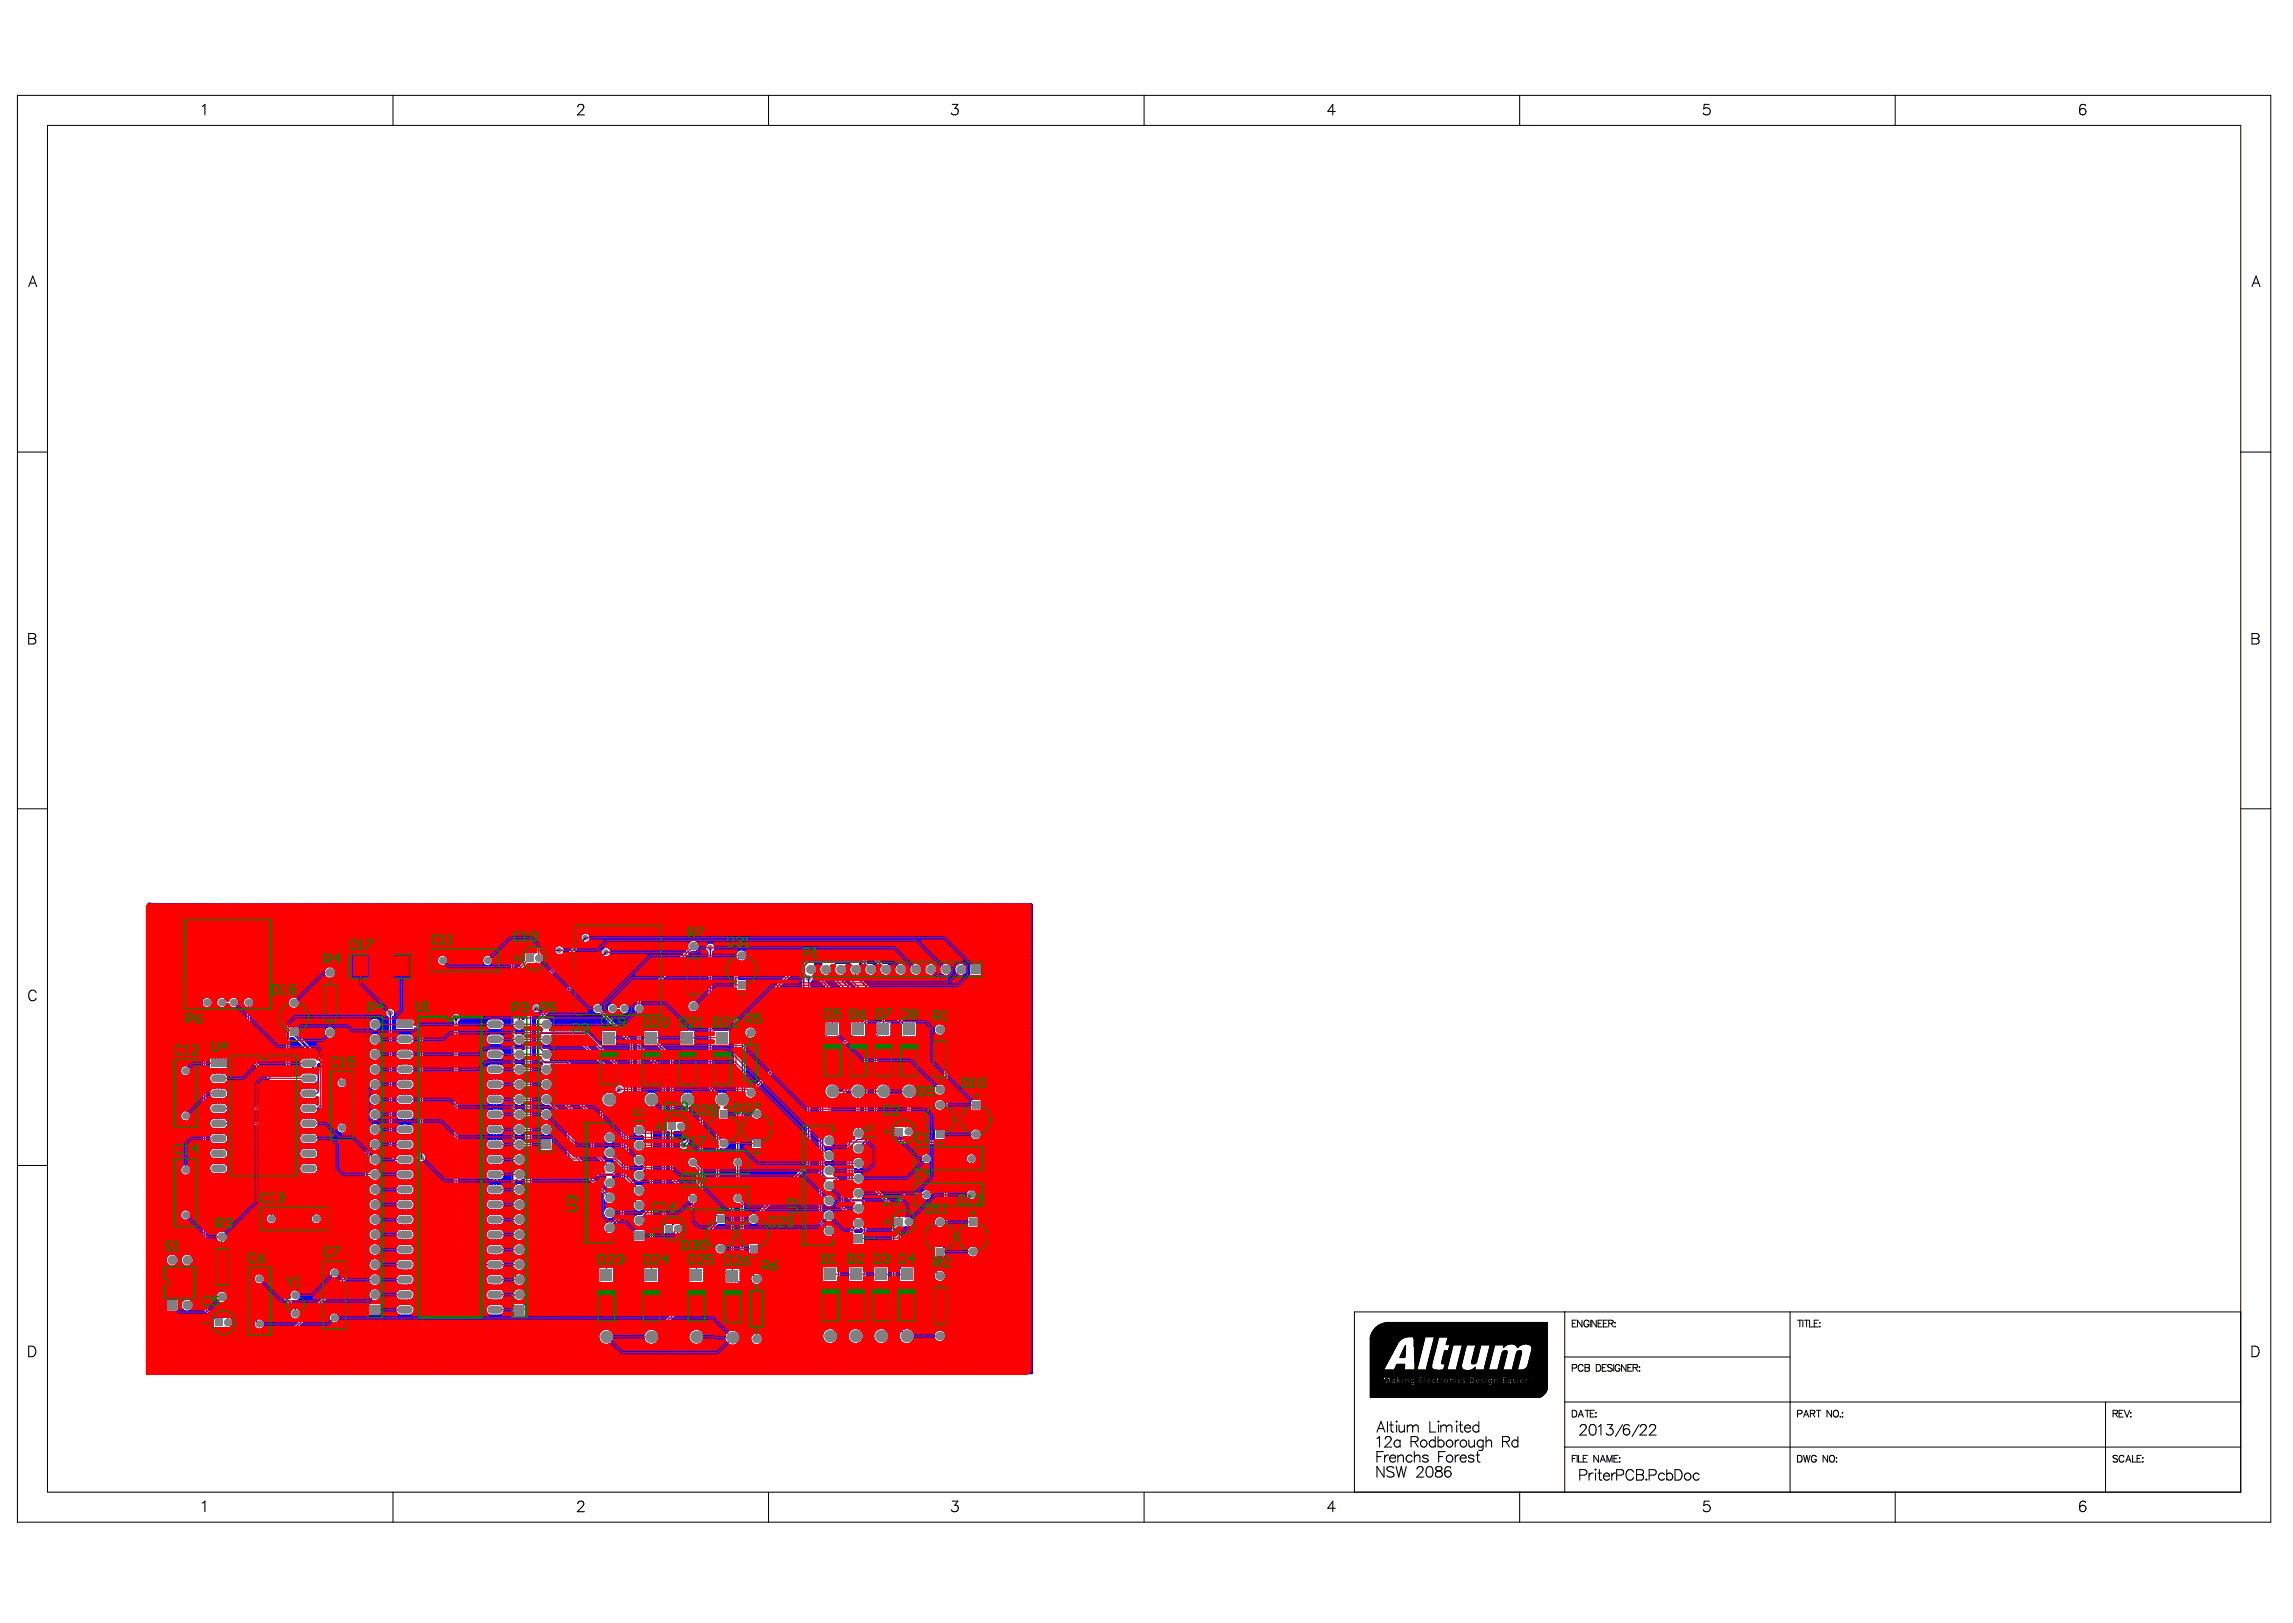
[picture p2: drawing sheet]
<svg xmlns="http://www.w3.org/2000/svg" width="840mm" height="594mm" viewBox="0 0 840 594" stroke-linecap="round" stroke-linejoin="round" font-family="sans-serif">
<g fill="#808080">
<circle cx="166.9" cy="372.6" r="1.07"/>
<circle cx="204.8" cy="347.8" r="1.07"/>
<circle cx="196.3" cy="369" r="1.07"/>
<circle cx="214.3" cy="343.2" r="1.07"/>
<circle cx="142.8" cy="370.7" r="1.06"/>
<circle cx="296" cy="358" r="1.07"/>
<circle cx="226.8" cy="398.7" r="1.07"/>
<circle cx="250.3" cy="419.2" r="1.07"/>
<circle cx="260" cy="346.9" r="1.07"/>
<circle cx="221.9" cy="348.5" r="1.07"/>
<circle cx="154.2" cy="423.6" r="1.07"/>
</g>
<g fill="none" stroke="#000" stroke-width=".37">
<path d="M6.4 34.9h825.1v522.3h-825.1zM143.9 34.9v11M281.4 34.9v11M418.9 34.9v11M556.4 34.9v11M694 34.9v11M17.4 45.9h803.1v500.3h-803.1zM6.4 165.5h11M820.5 165.5h11M6.4 296h11M820.5 296h11M6.4 426.6h11"/>
<path d="M501.7 489.3h64.9M501.7 499.9h5.7M501.7 499.8h5.8M501.7 499.7h5.8M501.7 499.6h6M501.7 499.5h6M501.7 499.3h6.1M501.7 499.2h6.1M501.7 498.9h6.3M501.7 498.8h6.4M501.7 492.3h9.8M501.7 492.2h9.9"/>
<path d="M501.7 492.1h9.9M501.7 492h10M501.7 499.1h6.2M501.7 499h6.3M501.7 498.7h6.4M501.7 498.6h6.5M501.7 498.5h6.5M501.7 498.4h6.6M501.7 491.6h10.1M501.7 491.9h10M501.7 491.8h10.1M501.7 491.3h10.4"/>
<path d="M501.7 491.5h10.2M501.7 491.4h10.4M501.7 491h10.7M501.7 491.2h10.5M501.7 491.1h10.6M501.7 490.7h11M501.7 490.5h11.1M501.7 490.9h10.8M501.7 490.8h10.9M501.7 490.1h11.7M501.7 490.4h11.2M501.7 490.2h11.6"/>
<path d="M501.7 489.4h13.7M501.7 489.9h12.1M501.7 490.3h11.3M501.7 490h11.9M501.7 489.6h13M501.7 489.8h12.3M501.7 489.7h12.7M501.7 498.2h6.6M501.7 498.1h6.7M501.7 497.7h6.9M501.7 497.6h6.9M501.7 498h6.7"/>
<path d="M501.7 497.8h6.8M501.7 497.9h6.8M501.7 497.1h7.3M501.7 496.4h7.6M501.7 497.5h7.1M501.7 497.3h7.2M501.7 497.4h7.2M501.7 495.9h7.9M501.7 495.8h7.9M501.7 496.3h7.7M501.7 496.2h7.7M501.7 496h7.8"/>
<path d="M501.7 496.8h7.4M501.7 496.7h7.5M501.7 497h7.3M501.7 496.9h7.4M501.7 496.6h7.5M501.7 496.5h7.6M501.7 495.4h8.2M501.7 495.3h8.3M501.7 495.7h8M501.7 495.6h8M501.7 495.5h8.2M501.7 494.9h8.4"/>
<path d="M501.7 494.8h8.5M501.7 495.2h8.3M501.7 495.1h8.4M501.7 494.4h8.7M501.7 494.3h8.8M501.7 494.7h8.5M501.7 494.5h8.6M501.7 494.6h8.6M501.7 493.8h9M501.7 493.7h9M501.7 494.2h8.8M501.7 494h8.9"/>
<path d="M501.7 494.1h8.9M501.7 493.3h9.3M501.7 493.2h9.4M501.7 493.6h9.1M501.7 493.5h9.1M501.7 493.4h9.3M501.7 492.7h9.6M501.7 492.6h9.7M501.7 493.1h9.4M501.7 493h9.5M501.7 492.9h9.6M501.7 492.5h9.7"/>
<path d="M501.7 492.4h9.8M501.8 489.1h64.8M501.8 489.2h64.8M501.8 489h64.8M501.8 488.9h64.8M501.9 488.8h64.7M501.9 488.7h64.7M501.9 488.6h64.7M502 488.5h64.6M502 488.3h64.6M502.2 488.2h64.4M502.2 488.1h64.4"/>
<path d="M502.3 488h64.3M502.3 487.9h64.3M502.3 487.8h64.3M502.4 487.7h64.2M502.5 487.6h64.1M502.5 487.5h64.1M502.6 487.4h64M502.6 487.2h64M502.7 487.1h63.9M502.8 487h63.8M502.9 486.9h63.7M502.9 486.8h63.7"/>
<path d="M503 486.7h63.6M503.1 486.6h63.5M503.3 486.5h63.3M503.4 486.4h63.2M503.4 486.3h63.2M503.5 486.1h63.1M503.6 486h63M503.7 485.9h62.9M503.8 485.8h62.8M503.9 485.7h62.7M504.1 485.6h62.5M504.2 485.5h62.4"/>
<path d="M504.4 485.4h62.2M504.5 485.3h62.1M504.7 485.2h61.9M504.8 485h61.8M505 484.9h61.6M505.2 484.8h61.4M505.5 484.7h61.1M505.7 484.6h60.9M505.9 484.5h60.7M506.2 484.4h60.4M506.6 484.3h60M506.9 484.2h59.7"/>
<path d="M507.5 484.1h59.1M511.2 499.9h3.2M511.3 499.8h3.1M511.3 499.7h3.1M511.4 499.6h3M511.4 499.5h3M511.5 499.3h2.9M512.5 496.9h2M512.6 496.8h1.9M512.6 496.7h1.9M512.7 496.6h1.8M512.7 496.5h1.8"/>
<path d="M512.8 496.4h1.7M512.8 496.3h1.7M512.8 496.2h1.8M512.9 495.9h1.7M512.9 496h1.7M513 495.8h1.6M513 495.7h1.6M513.2 495.6h1.4M513.2 495.5h1.4M513.3 495.4h1.3M513.3 495.3h1.3M513.4 495.2h1.2"/>
<path d="M513.4 495.1h1.2M513.5 494.9h1.1M513.5 494.8h1.1M513.5 494.7h1.1M513.6 494.5h1M513.6 494.6h1M513.7 494.4h.9M513.7 494.3h.9M513.8 494.2h.9M513.8 494.1h.9M513.9 493.8h.8M513.9 494h.8"/>
<path d="M514 493.7h.7M514 493.6h.7M514 493.5h.7M514.1 493.3h.6M514.1 493.4h.6M514.3 493.2h.4M514.3 493.1h.4M514.4 493h.3M514.4 492.9h.3M514.5 492.7h.2M514.5 492.6h.2M514.6 492.5h.1"/>
<path d="M514.6 492.4h.1M517.7 490.1h3.9M517.7 489.4h4.1M517.7 489.9h4M517.7 490h3.9M517.7 489.6h4M517.7 489.8h4M517.7 489.7h4M517.8 492.3h3.3M517.8 492.2h3.4M517.8 492.1h3.4M517.8 492h3.4"/>
<path d="M517.8 491.6h3.5M517.8 491.9h3.4M517.8 491.8h3.5M517.8 491.3h3.5M517.8 491.5h3.5M517.8 491.4h3.5M517.8 491h3.6M517.8 491.2h3.6M517.8 491.1h3.6M517.8 490.7h3.7M517.8 490.5h3.7M517.8 490.9h3.6"/>
<path d="M517.8 490.8h3.7M517.8 490.4h3.7M517.8 490.2h3.8M517.8 490.3h3.8M517.8 492.7h3.2M517.8 492.6h3.3M517.8 493h3.2M517.8 492.9h3.2M517.8 492.5h3.3M517.8 492.4h3.3M517.9 495.9h2.3M517.9 495.8h2.3"/>
<path d="M517.9 495.4h2.4M517.9 495.3h2.5M517.9 495.7h2.4M517.9 495.6h2.4M517.9 495.5h2.4M517.9 494.9h2.5M517.9 494.8h2.6M517.9 495.2h2.5M517.9 495.1h2.5M517.9 494.4h2.7M517.9 494.3h2.7M517.9 494.7h2.6"/>
<path d="M517.9 494.5h2.6M517.9 494.6h2.6M517.9 493.8h2.8M517.9 493.7h2.8M517.9 494.2h2.7M517.9 494h2.8M517.9 494.1h2.7M517.9 493.3h3M517.9 493.2h3M517.9 493.6h2.8M517.9 493.5h3M517.9 493.4h3"/>
<path d="M517.9 493.1h3.1M518 498.8h1.5M518 498.7h1.5M518 498.6h1.5M518 498.5h1.5M518 498.4h1.6M518 498.2h1.6M518 498.1h1.6M518 497.7h1.8M518 497.6h1.8M518 498h1.6M518 497.8h1.8"/>
<path d="M518 497.9h1.8M518 497.1h1.9M518 496.4h2.1M518 497.5h1.9M518 497.3h1.9M518 497.4h1.9M518 496.3h2.1M518 496.2h2.2M518 496h2.2M518 496.8h2M518 496.7h2M518 497h2"/>
<path d="M518 496.9h2M518 496.6h2.1M518 496.5h2.1M518.1 499.9h1.1M518.1 499.8h1.1M518.1 499.7h1.2M518.1 499.6h1.2M518.1 499.5h1.2M518.1 499.3h1.2M518.1 499.2h1.3M518.1 498.9h1.3M518.1 499.1h1.3"/>
<path d="M518.1 499h1.3M522.6 499.9h1.7M522.6 499.8h1.7M522.6 499.7h1.7M522.6 499.6h1.7M522.7 499.5h1.6M522.7 499.3h1.6M522.7 499.2h1.7M522.7 499.1h1.7M522.8 498.9h1.6M522.8 498.8h1.7M522.8 499h1.6"/>
<path d="M522.8 498.7h1.7M522.9 498.6h1.6M522.9 498.5h1.6M522.9 498.4h1.7M522.9 498.2h1.7M523.1 498.1h1.5M523.1 498h1.5M523.1 497.8h1.6M523.1 497.9h1.6M523.2 497.7h1.5M523.2 497.6h1.5M523.2 497.5h1.6"/>
<path d="M523.2 497.4h1.6M523.3 497.1h1.5M523.3 497.3h1.5M523.3 497h1.6M523.3 496.9h1.6M523.4 496.8h1.5M523.4 496.7h1.5M523.4 496.6h1.6M523.4 496.5h1.6M523.5 496.4h1.5M523.5 496.3h1.5M523.5 496.2h1.6"/>
<path d="M523.5 496h1.6M523.6 495.9h1.5M523.6 495.8h1.5M523.6 495.7h1.7M523.6 495.6h1.7M523.7 495.4h1.7M523.7 495.3h1.7M523.7 495.5h1.6M523.7 495.2h1.7M523.8 494.9h1.7M523.8 494.8h1.7M523.8 495.1h1.6"/>
<path d="M523.8 494.7h1.7M523.9 494.4h1.7M523.9 494.3h1.7M523.9 494.5h1.7M523.9 494.6h1.6M524 493.8h1.7M524 494.2h1.6M524 494h1.7M524 494.1h1.7M524.2 493.7h1.5M524.2 493.6h1.6M524.2 493.5h1.6"/>
<path d="M524.2 493.4h1.6M524.3 493.3h1.5M524.3 493.2h1.6M524.3 493.1h1.6M524.3 493h1.6M524.4 492.7h1.6M524.4 492.6h1.6M524.4 492.9h1.5M524.5 492.3h1.6M524.5 492.2h1.6M524.5 492.5h1.5M524.5 492.4h1.5"/>
<path d="M524.6 492.1h1.5M524.6 492h1.5M524.6 491.9h1.6M524.6 491.8h1.6M524.7 491.6h1.5M524.7 491.3h1.7M524.7 491.5h1.5M524.7 491.4h1.7M524.8 491h1.7M524.8 491.2h1.6M524.8 491.1h1.6M524.8 490.9h1.7"/>
<path d="M524.9 490.7h1.6M524.9 490.5h1.7M524.9 490.8h1.6M524.9 490.4h1.7M525 490.1h1.7M525 490.2h1.6M525 490.3h1.6M525 490h1.7M525.1 489.9h1.6M525.1 489.6h1.7M525.1 489.8h1.6M525.1 489.7h1.7"/>
<path d="M525.3 489.4h41.3M527.8 498.9h2.6M527.9 498.8h2.5M527.9 499.1h2.5M527.9 499h2.5M527.9 498.7h2.6M527.9 498.6h2.6M527.9 498.5h2.6M527.9 498.4h2.6M528 499.2h2.3M528 498.2h2.6M528 498.1h2.6"/>
<path d="M528 498h2.6M528 497.9h2.6M528.1 497.7h2.7M528.1 497.6h2.7M528.1 497.8h2.7M528.1 497.5h2.7M528.2 497.1h2.7M528.2 497.3h2.7M528.2 497.4h2.7M528.2 497h2.7M528.3 496.8h2.7M528.3 496.7h2.7"/>
<path d="M528.3 496.9h2.7M528.3 496.6h2.7M528.4 496.4h2.7M528.4 496.3h2.7M528.4 496.2h2.7M528.4 496.5h2.7M528.6 495.9h2.6M528.6 495.8h2.6M528.6 496h2.6M528.6 495.7h2.6M528.7 495.4h2.6M528.7 495.3h2.6"/>
<path d="M528.7 495.6h2.6M528.7 495.5h2.6M528.8 494.9h2.6M528.8 494.8h2.6M528.8 495.2h2.6M528.8 495.1h2.6M528.9 494.4h2.6M528.9 494.7h2.6M528.9 494.5h2.6M528.9 494.6h2.6M529 499.9h1.2M529 499.8h1.2"/>
<path d="M529 499.7h1.2M529 499.6h1.3M529.1 499.5h1.2M529.1 499.3h1.2M529.4 492.2h22.8M529.5 492.1h23.4M529.5 492h37.1M529.5 491.9h37.1M529.5 491.8h37.1M529.7 491.6h36.9M529.7 491.3h36.9M529.7 491.5h36.9"/>
<path d="M529.7 491.4h36.9M529.8 491h36.8M529.8 491.2h36.8M529.8 491.1h36.8M529.9 490.7h36.7M529.9 490.5h36.7M529.9 490.9h36.7M529.9 490.8h36.7M530 490.1h36.6M530 490.4h36.6M530 490.2h36.6M530 490.3h36.6"/>
<path d="M530.1 489.9h36.5M530.1 490h36.5M530.1 489.8h36.5M530.1 489.7h36.5M530.2 489.6h36.4M530.3 494.3h1.3M530.4 493.8h1.3M530.4 494.2h1.2M530.4 494h1.2M530.4 494.1h1.2M530.5 493.7h1.2M530.5 493.6h1.2"/>
<path d="M530.5 493.5h1.2M530.5 493.4h1.4M530.6 493.3h1.3M530.6 493.2h1.3M530.6 493.1h1.3M530.6 493h1.4M530.8 492.7h1.2M530.8 492.6h1.2M530.8 492.9h1.2M530.8 492.5h1.3M530.9 492.3h21M530.9 492.4h1.2"/>
<path d="M533.6 499.9h1.6M533.6 499.8h1.6M533.6 499.7h1.6M533.6 499.6h1.6M533.7 499.5h1.5M533.7 499.3h1.6M533.7 499.2h1.6M533.7 499.1h1.6M533.8 498.9h1.6M533.8 498.8h1.6M533.8 499h1.5M533.8 498.7h1.6"/>
<path d="M533.9 498.6h1.5M533.9 498.5h1.6M533.9 498.4h1.6M533.9 498.2h1.6M534.1 498.1h1.4M534.1 498h1.5M534.1 497.8h1.5M534.1 497.9h1.5M534.2 497.7h1.4M534.2 497.6h1.5M534.2 497.5h1.5M534.2 497.4h1.5"/>
<path d="M534.3 497.1h1.5M534.3 497.3h1.4M534.3 497h1.5M534.3 496.9h1.5M534.4 496.8h1.4M534.4 496.7h1.5M534.4 496.6h1.5M534.4 496.5h1.5M534.5 496.4h1.4M534.5 496.3h1.5M534.5 496.2h1.5M534.5 496h1.5"/>
<path d="M534.6 495.9h1.4M534.6 495.8h1.5M534.6 495.7h1.5M534.6 495.6h1.5M534.7 495.4h1.6M534.7 495.3h1.6M534.7 495.5h1.4M534.7 495.2h1.6M534.8 494.9h1.6M534.8 494.8h1.6M534.8 495.1h1.5M534.8 494.7h1.6"/>
<path d="M534.9 494.4h1.6M534.9 494.3h1.6M534.9 494.5h1.6M534.9 494.6h1.5M535 493.8h1.6M535 494.2h1.5M535 494h1.6M535 494.1h1.6M535.2 493.7h1.4M535.2 493.6h1.5M535.2 493.5h1.5M535.2 493.4h1.5"/>
<path d="M535.3 493.3h1.4M535.3 493.2h1.5M535.3 493.1h1.5M535.3 493h1.5M535.4 492.7h1.5M535.4 492.6h1.5M535.4 492.9h1.4M535.4 492.5h1.5M535.5 492.4h1.4M538.8 498.9h1.7M538.8 498.8h1.7M538.8 498.7h1.9"/>
<path d="M538.8 498.6h1.9M538.8 498.5h2M538.9 499.1h1.4M538.9 499h1.5M538.9 498.4h1.9M538.9 498.2h1.9M538.9 498.1h1.9M538.9 498h2M539 499.2h1.1M539 497.7h1.9M539 497.6h2M539 497.8h1.9"/>
<path d="M539 497.9h1.9M539.1 497.1h2M539.1 497.5h1.9M539.1 497.3h1.9M539.1 497.4h1.9M539.2 496.8h1.9M539.2 496.7h2M539.2 497h1.9M539.2 496.9h1.9M539.3 496.4h1.9M539.3 496.3h2M539.3 496.6h1.9"/>
<path d="M539.3 496.5h1.9M539.4 495.9h1.9M539.4 495.8h2M539.4 496.2h1.9M539.4 496h1.9M539.6 495.4h1.9M539.6 495.7h1.8M539.6 495.6h1.8M539.6 495.5h1.8M539.7 495.3h1.8M539.7 494.9h1.9M539.7 495.2h1.8"/>
<path d="M539.7 495.1h1.8M539.8 494.8h1.8M539.8 494.7h1.8M539.8 494.5h2M539.8 494.6h1.8M539.9 494.4h1.9M539.9 494.3h1.9M539.9 494.2h1.9M539.9 494.1h2M540 493.8h1.9M540 493.7h1.9M540 494h1.9"/>
<path d="M540 493.6h2M540.1 493.3h1.9M540.1 493.2h2M540.1 493.5h1.9M540.1 493.4h1.9M540.2 492.7h2M540.2 493.1h1.9M540.2 493h1.9M540.2 492.9h1.9M540.3 492.6h1.9M540.3 492.5h1.9M540.3 492.4h1.9"/>
<path d="M543.7 499.9h1.7M543.7 499.8h1.7M543.8 499.7h1.7M543.8 499.6h1.7M543.8 499.5h1.7M543.8 499.3h1.7M544 499.2h1.6M544 498.9h1.6M544 499.1h1.6M544 499h1.6M544.1 498.8h1.6M544.1 498.7h1.6"/>
<path d="M544.1 498.6h1.6M544.1 498.5h1.6M544.2 498.4h1.6M544.2 498.2h1.6M544.2 498.1h1.6M544.2 498h1.6M544.3 497.7h1.6M544.3 497.6h1.6M544.3 497.8h1.6M544.3 497.9h1.6M544.4 497.1h1.6M544.4 497.5h1.6"/>
<path d="M544.4 497.3h1.6M544.4 497.4h1.6M544.5 496.8h1.7M544.5 496.7h1.7M544.5 497h1.7M544.5 496.9h1.7M544.6 496.4h1.7M544.6 496.3h1.7M544.6 496.6h1.7M544.6 496.5h1.7M544.7 495.9h1.7M544.7 495.8h1.7"/>
<path d="M544.7 496.2h1.7M544.7 496h1.7M544.8 495.4h1.7M544.8 495.7h1.7M544.8 495.6h1.7M544.8 495.5h1.7M544.9 495.3h1.7M544.9 494.9h1.7M544.9 495.2h1.7M544.9 495.1h1.7M545.1 494.8h1.6M545.1 494.7h1.6"/>
<path d="M545.1 494.5h1.6M545.1 494.6h1.6M545.2 494.4h1.6M545.2 494.3h1.6M545.2 494.2h1.6M545.2 494.1h1.6M545.3 493.8h1.6M545.3 493.7h1.6M545.3 494h1.6M545.3 493.6h1.6M545.4 493.3h1.6M545.4 493.2h1.6"/>
<path d="M545.4 493.5h1.6M545.4 493.4h1.6M545.5 492.7h1.6M545.5 493.1h1.6M545.5 493h1.6M545.5 492.9h1.6M545.6 492.6h1.7M545.6 492.5h1.7M545.6 492.4h1.7M548.8 499.9h1.9M548.8 499.8h2M548.8 499.7h2"/>
<path d="M548.9 499.6h1.9M548.9 499.5h1.9M548.9 499.3h2M548.9 499.2h2M549 498.9h2M549 498.8h2M549 499.1h1.9M549 499h1.9M549.1 498.7h1.9M549.1 498.6h1.9M549.1 498.5h2M549.1 498.4h2"/>
<path d="M549.2 498.2h1.9M549.2 498.1h1.9M549.2 498h2M549.2 497.9h2M549.3 497.7h1.9M549.3 497.6h2M549.3 497.8h1.9M549.3 497.5h2M549.5 497.1h1.9M549.5 497.3h1.8M549.5 497.4h1.8M549.5 497h1.9"/>
<path d="M549.6 496.8h1.8M549.6 496.7h1.9M549.6 496.9h1.8M549.6 496.6h1.9M549.7 496.4h1.8M549.7 496.3h2M549.7 496.2h2M549.7 496.5h1.8M549.8 495.9h1.9M549.8 495.8h2M549.8 496h1.9M549.8 495.7h2"/>
<path d="M549.9 495.4h2M549.9 495.3h2M549.9 495.6h1.9M549.9 495.5h1.9M550 495.2h1.9M550 495.1h1.9M550.1 494.9h1.8M550.1 494.8h1.8M550.2 494.7h1.7M550.3 494.6h1.6M550.4 494.5h1.4M550.4 493.3h.2"/>
<path d="M550.4 493.2h.3M550.6 492.7h.5M550.6 493.1h.2M550.6 493h.3M550.6 492.9h.4M550.7 494.4h1M550.7 492.6h.6M550.7 492.5h.7M550.7 492.4h1M554.1 499.9h2M554.1 499.8h2M554.1 499.7h2"/>
<path d="M554.1 492.1h4.1M554.2 499.6h1.9M554.2 499.5h2M554.2 499.3h2M554.2 499.2h2M554.3 498.9h2M554.3 498.8h2M554.3 499.1h1.9M554.3 499h2M554.4 498.7h1.9M554.4 498.6h2M554.4 498.5h2"/>
<path d="M554.4 498.4h2M554.5 492.2h3M554.5 498.2h1.9M554.5 498.1h2M554.5 498h2M554.5 497.9h2M554.6 497.7h2M554.6 497.6h2M554.6 497.8h1.9M554.6 497.5h2M554.7 497.1h2M554.7 497.3h2"/>
<path d="M554.7 497.4h1.9M554.7 497h2M554.8 492.3h2.4M554.8 496.8h2M554.8 496.7h2M554.8 496.9h1.9M554.8 496.6h2M555 496.4h1.9M555 496.3h1.9M555 496.2h1.9M555 496.5h1.8M555 492.4h1.9"/>
<path d="M555.1 495.9h2M555.1 495.8h2M555.1 496h1.8M555.1 495.7h2M555.2 495.4h2M555.2 495.6h1.9M555.2 495.5h2M555.2 492.5h1.5M555.3 495.3h1.9M555.3 495.2h1.9M555.3 495.1h1.9M555.3 492.7h1"/>
<path d="M555.3 492.6h1.2M555.4 494.9h1.9M555.4 494.8h1.8M555.4 492.9h.8M555.5 494.7h1.7M555.5 493.2h.3M555.5 493.1h.4M555.5 493h.6M555.6 494.6h1.6M555.6 493.3h.1M555.7 494.5h1.4M555.9 494.4h1"/>
<path d="M559.3 492.1h7.3M559.4 499.9h7.2M559.5 499.8h7.1M559.5 499.7h7.1M559.5 499.6h7.1M559.5 499.5h7.1M559.6 499.3h7M559.6 499.2h7M559.6 499.1h7M559.6 499h7M559.7 498.9h6.9M559.7 498.8h6.9"/>
<path d="M559.7 498.7h6.9M559.7 498.6h6.9M559.8 492.2h6.8M559.8 498.5h6.8M559.8 498.4h6.8M559.8 498.2h6.8M559.8 498.1h6.8M559.9 497.7h6.7M559.9 498h6.7M559.9 497.8h6.7M559.9 497.9h6.7M560 492.3h6.6"/>
<path d="M560 497.6h6.6M560 497.5h6.6M560 497.3h6.6M560 497.4h6.6M560.1 497.1h6.5M560.1 496.8h6.5M560.1 497h6.5M560.1 496.9h6.5M560.2 496.4h6.4M560.2 496.7h6.4M560.2 496.6h6.4M560.2 496.5h6.4"/>
<path d="M560.2 492.4h6.4M560.4 495.9h6.2M560.4 496.3h6.2M560.4 496.2h6.2M560.4 496h6.2M560.5 495.8h6.1M560.5 495.7h6.1M560.5 495.6h6.1M560.5 495.5h6.1M560.5 492.5h6.1M560.6 495.4h6M560.6 495.3h6"/>
<path d="M560.6 495.2h6M560.6 495.1h6M560.6 492.6h6M560.7 494.9h5.9M560.7 494.8h5.9M560.7 494.7h5.9M560.7 494.6h5.9M560.7 492.7h5.9M560.7 492.9h5.9M560.8 494.4h5.8M560.8 494.3h5.8M560.8 494.5h5.8"/>
<path d="M560.8 494.2h5.8M560.8 494.1h5.8M560.8 493.3h5.8M560.8 493.2h5.8M560.8 493.1h5.8M560.8 493h5.8M560.9 493.8h5.7M560.9 493.7h5.7M560.9 494h5.7M560.9 493.6h5.7M560.9 493.5h5.7M560.9 493.4h5.7"/>
<path d="M572.9 496.7h82.6M572.9 480.2v66M575.7 484.4h.9M577.2 483.2h-1.5v2.5h1.5M579.3 483.2v2.5l-1.7-2.5v2.5M580.4 499.5l1.5 .2v.7l-.5 .2 .6 .5-.2 .7-1.4 .1zM581.7 483.8a.9 .9 0 0 0-1-.6 .9 .9 0 0 0-.7 1v.6a.88 .88 0 0 0 .9 .9 .88 .88 0 0 0 .8-.9h-.6M582.3 483.2v2.5M584.5 499.5h.8a1.32 1.32 0 0 1 .9 1.2 1.32 1.32 0 0 1-.9 1.2h-.8zM584.5 483.2v2.5l-1.7-2.5v2.5M585.2 484.4h.9M586.7 483.2h-1.5v2.5h1.5"/>
<path d="M587.1 484.4h1M588.2 499.5h-1.5v2.4h1.5M588.6 483.2h-1.5v2.5h1.5M589.1 484.4l1.3-.1 .3-.4-.1-.4-1.5-.3v2.5M589.9 484.4l.8 1.3M590.3 499.8l-.6-.3-1 .3 .2 .6 1.4 .8v.4l-.6 .3-1-.3M590.9 499.5v2.4M591.3 484.2h.2zM591.4 485.5v.2zM595.4 499.5v2.4l-1.7-2.4v2.4M597.6 499.5h-1.6v2.4h1.6M655.5 480.2v66"/>
<path d="M658.2 483.2h1.7M659 483.2v2.5M660.1 483.2v2.5M660.7 483.2h1.6M661.5 483.2v2.5M662.6 483.2v2.5h1.4M664.3 484.4h.9M665.9 483.2h-1.6v2.5h1.6M666.2 484.2h.3zM666.2 485.6h.3zM820.5 480.2h-324.6v66M501.7 511h63.2"/>
<path d="M501.7 510.9h63.3M501.7 510.8h63.4M501.7 510.7h63.5M501.7 510.6h63.6M501.7 510.4h63.7M501.7 511.5h62.2M501.7 511.4h62.4M501.7 511.3h62.6M501.7 511.2h62.8M501.7 511.1h62.9M501.7 509.6h64.5M501.7 509.5h64.5"/>
<path d="M501.7 509.3h64.6M501.7 509.2h64.6M501.7 509.1h64.7M501.7 509h64.7M501.7 510.3h63.8M501.7 510.2h63.9M501.7 510.1h64M501.7 510h64.2M501.7 509.9h64.3M501.7 509.8h64.3M501.7 509.7h64.4M501.7 508.9h64.7"/>
<path d="M501.7 508.8h64.8M501.7 508.7h64.8M501.7 508.6h64.8M501.7 508.5h64.9M501.7 508.1h64.9M501.7 508.4h64.9M501.7 508.2h64.9M501.7 507.8h64.9M501.7 508h64.9M501.7 507.9h64.9M501.7 503.6h64.9M501.7 503.9h64.9"/>
<path d="M501.7 503.7h64.9M501.7 503.3h64.9M501.7 503.5h64.9M501.7 503.4h64.9M501.7 507.5h64.9M501.7 507.7h64.9M501.7 507.6h64.9M501.7 507.1h64.9M501.7 507h64.9M501.7 507.4h64.9M501.7 507.3h64.9M501.7 502.3h64.9"/>
<path d="M501.7 502.5h64.9M501.7 502.4h64.9M501.7 502h64.9M501.7 502.2h64.9M501.7 502.1h64.9M501.7 503h64.9M501.7 503.2h64.9M501.7 503.1h64.9M501.7 502.6h64.9M501.7 502.9h64.9M501.7 502.8h64.9M501.7 501.7h64.9"/>
<path d="M501.7 501.9h64.9M501.7 501.8h64.9M501.7 505.4h4.9M501.7 505.6h4.9M501.7 505.5h4.9M501.7 505.1h4.9M501.7 505.3h4.9M501.7 505.2h4.9M501.7 506h4.9M501.7 506.3h4.9M501.7 506.2h4.9M501.7 505.7h4.9"/>
<path d="M501.7 505.9h4.9M501.7 505.8h4.9M501.7 504.5h4.9M501.7 504.7h4.9M501.7 504.6h4.9M501.7 504.2h4.9M501.7 504.4h4.9M501.7 504.3h4.9M501.7 504.9h4.9M501.7 504.8h4.9M501.7 501.3h5M501.7 501.2h5.1"/>
<path d="M501.7 501.1h5.1M501.7 500.9h5.2M501.7 500.8h5.3M501.7 504.1h9.8M501.7 506.9h15M501.7 506.8h14.9M501.7 504h9.8M501.7 501.5h35.1M501.7 501.4h24.5M501.7 506.5h15.7M501.7 506.7h14.9M501.7 506.6h14.9"/>
<path d="M501.7 501h5.2M501.7 506.4h15.9M501.7 500.7h5.3M501.7 500.3h5.5M501.7 500.6h5.4M501.7 500.4h5.5M501.7 500h5.7M501.7 500.2h5.6M501.7 500.1h5.6M507 505.4h.2M507 505.6h.3M507 505.5h.2"/>
<path d="M507 505.1h.1M507 505.3h.2M507 505.2h.2M507 506h.4M507 506.3h.5M507 506.2h.4M507 505.7h.3M507 505.9h.4M507 505.8h.3M507 504.9h.1M507.2 504.2h1M507.3 504.5h.8"/>
<path d="M507.3 504.4h.9M507.3 504.3h.9M507.4 504.7h.7M507.4 504.6h.7M507.4 504.8h.6M507.5 505.1h.5M507.5 505.2h.5M507.5 504.9h.5M507.7 505.4h.2M507.7 505.6h.1M507.7 505.5h.2M507.7 505.3h.2"/>
<path d="M508 506.3h.5M508 506.2h.5M508.1 506h.4M508.1 505.9h.4M508.1 505.8h.4M508.2 505.6h.3M508.2 505.5h.3M508.2 505.7h.3M508.3 505.4h.2M508.3 505.3h.2M508.3 505.2h.2M508.4 505.1h.1"/>
<path d="M508.4 504.9h.1M508.4 504.8h.1M509 505.4h.7M509 505.6h.5M509 505.5h.6M509 505.1h.6M509 505.3h1.5M509 505.2h1.5M509 506h.5M509 506.3h.7M509 506.2h.6M509 505.7h.5"/>
<path d="M509 505.9h.5M509 505.8h.5M509 504.5h2.5M509 504.7h.7M509 504.6h2.5M509 504.2h2.5M509 504.4h2.5M509 504.3h2.5M509 504.9h.6M509 504.8h.6M509.9 505.1h.6M510 505.7h.5"/>
<path d="M510 505.9h.4M510 505.8h.5M510.1 505.6h.4M510.4 506.3h.2M510.6 501.3h3.7M510.6 501.2h3.7M510.7 504.7h.8M510.7 501.1h3.6M510.7 500.9h3.6M510.7 501h3.6M510.8 504.9h.7M510.8 504.8h.7"/>
<path d="M510.8 500.8h3.5M510.8 500.7h3.5M511 505.4h.5M511 505.6h.5M511 505.5h.5M511 505.1h.5M511 505.3h.5M511 505.2h.5M511 506h.5M511 506.3h.5M511 506.2h.5M511 505.7h.5"/>
<path d="M511 505.9h.5M511 505.8h.5M511 500.6h3.3M511 500.4h3.3M511.1 500.3h3.2M511.1 500.2h3.3M511.1 500.1h3.3M511.2 500h3.2M511.9 505.1h.3M511.9 505.2h.2M511.9 506h.4M511.9 506.3h.6"/>
<path d="M511.9 506.2h.5M511.9 505.7h.2M511.9 505.9h.4M511.9 505.8h.3M511.9 504.5h7.7M511.9 504.7h.5M511.9 504.6h7.7M511.9 504.2h1.5M511.9 504.4h7.7M511.9 504.3h1.5M511.9 504.9h.4M511.9 504.8h.4"/>
<path d="M511.9 504.1h1.5M511.9 504h9.6M512.4 505.4h1M512.4 505.5h1M512.5 505.6h.9M512.5 505.3h.9M512.6 505.1h.8M512.6 505.2h.8M512.6 505.7h.8M512.7 505.9h.7M512.7 505.8h.7M512.7 504.9h.7"/>
<path d="M512.8 506h.6M512.8 504.8h.6M512.9 506.2h.5M512.9 504.7h.5M513 506.3h.4M513.8 505.4h.7M513.8 505.6h.7M513.8 505.5h.7M513.8 505.1h.7M513.8 505.3h.7M513.8 505.2h.7M513.8 506h.7"/>
<path d="M513.8 506.3h.7M513.8 506.2h.7M513.8 505.7h.7M513.8 505.9h.7M513.8 505.8h.7M513.8 504.7h.7M513.8 504.2h5.8M513.8 504.3h5.8M513.8 504.9h.7M513.8 504.8h.7M513.8 504.1h7.7M514.8 504.7h.2"/>
<path d="M514.9 505.4h.6M514.9 505.6h.6M514.9 505.5h.6M514.9 505.3h.6M514.9 505.2h.6M514.9 506h.6M514.9 506.3h.6M514.9 506.2h.6M514.9 505.7h.6M514.9 505.9h.6M514.9 505.8h.6M515 505.1h.5"/>
<path d="M515.7 504.7h1.1M515.8 504.8h.9M515.9 505.4h.6M515.9 505.6h.6M515.9 505.5h.6M515.9 505.1h.6M515.9 505.3h.6M515.9 505.2h.6M515.9 506h.7M515.9 506.3h.9M515.9 506.2h.8M515.9 505.7h.6"/>
<path d="M515.9 505.9h.6M515.9 505.8h.6M515.9 504.9h.7M516.8 506.6h.5M516.9 505.4h.7M516.9 505.6h.7M516.9 505.5h.7M516.9 505.3h.7M516.9 505.2h.7M516.9 505.7h.7M517 505.1h.4M517 505.8h.4"/>
<path d="M517.1 505.9h.2M517.3 506.3h.3M517.4 504.7h.2M517.7 506.9h27.5M517.8 506.8h27.3M517.9 506.7h27.2M517.9 506.6h27.2M518 505.4h1.6M518 505.6h1.6M518 505.5h1.6M518 505.1h1.6M518 505.3h1.6"/>
<path d="M518 505.2h1.6M518 506h1.6M518 506.3h1.6M518 506.2h1.6M518 505.7h1.6M518 505.9h1.6M518 505.8h1.6M518 504.7h1.6M518 504.9h1.6M518 504.8h1.6M518 506.5h27.9M518 506.4h27.9"/>
<path d="M518.1 501.3h.8M518.1 501.2h.8M518.1 501.1h.8M518.1 500.9h.9M518.1 500.8h.9M518.1 501h.9M518.1 500.7h.9M518.1 500.3h1M518.1 500.6h1M518.1 500.4h1M518.1 500h1.1M518.1 500.2h1"/>
<path d="M518.1 500.1h1.1M520.1 505.4h1.4M520.1 505.6h1.4M520.1 505.5h1.4M520.1 505.7h1.4M520.1 505.9h1.4M520.1 505.8h1.4M520.1 504.5h1.4M520.1 504.7h1.4M520.1 504.6h1.4M520.1 504.9h1.4M520.1 504.8h1.4"/>
<path d="M520.9 505.1h.6M520.9 505.3h.6M520.9 505.2h.6M521 506h.5M521 506.3h.5M521 506.2h.5M521 504.2h.5M521 504.4h.5M521 504.3h.5M522 505.4h.5M522 505.6h.5M522 505.5h.5"/>
<path d="M522 505.1h.5M522 505.3h.5M522 505.2h.5M522 506h.6M522 506.3h.9M522 506.2h.7M522 505.7h.5M522 505.9h.5M522 505.8h.5M522 504.5h4.1M522 504.7h.8M522 504.6h4.1"/>
<path d="M522 504.2h10.8M522 504.4h4.1M522 504.3h4.4M522 504.9h.6M522 504.8h.7M522 504.1h10.8M522 504h38.1M522.2 501.3h3.1M522.3 501.2h2.6M522.3 501.1h2.4M522.3 500.9h2.1M522.3 501h2.2"/>
<path d="M522.4 500.8h2M522.4 500.7h1.9M522.4 500.6h1.9M522.4 500.4h1.9M522.5 500.3h1.8M522.5 500h1.8M522.5 500.2h1.8M522.5 500.1h1.8M522.8 505.3h.8M522.8 505.7h1.6M522.9 505.1h.6M522.9 505.2h.6"/>
<path d="M522.9 505.8h1.5M523.1 505.9h.6M523.6 504.7h1.2M523.7 504.8h.9M523.8 506h.7M523.8 506.3h1M523.8 506.2h.8M523.8 505.9h.7M523.8 504.9h.7M523.9 505.4h.5M523.9 505.6h.5M523.9 505.5h.5"/>
<path d="M523.9 505.1h.6M523.9 505.3h.5M523.9 505.2h.5M524.8 505.4h1.3M524.8 505.6h1.3M524.8 505.5h1.3M524.8 505.3h1.3M524.8 505.7h1.3M524.9 505.2h1.2M524.9 505.8h1.2M525 505.1h1.1M525 505.9h1.1"/>
<path d="M525.6 506h.5M525.6 506.3h.8M525.6 506.2h.6M525.6 504.7h.2M525.6 504.9h.2M525.6 504.8h.2M526.6 505.4h.9M526.6 505.6h.9M526.6 505.5h.9M526.6 505.1h.9M526.6 505.3h.9M526.6 505.2h.9"/>
<path d="M526.6 505.7h.9M526.6 505.8h.9M526.6 504.5h11.5M526.6 504.6h11.5M526.6 504.4h11.5M526.6 504.3h6.2M526.7 505.9h.8M526.9 504.7h.6M526.9 504.9h.6M526.9 504.8h.6M527 506h.5M527 506.3h.5"/>
<path d="M527 506.2h.5M527.6 501.4h8.7M527.8 505.6h.9M527.8 506h1M527.8 506.3h1.3M527.8 506.2h1.1M527.8 505.7h.9M527.8 505.9h.9M527.8 505.8h.9M527.8 504.7h.2M527.8 504.8h.1M527.9 505.4h.8"/>
<path d="M527.9 505.5h.8M527.9 505.3h.8M527.9 505.2h.8M528.3 505.1h.4M528.3 504.7h.8M528.3 504.9h.5M528.3 504.8h.6M528.6 501.3h1.3M528.7 501.2h1.2M528.7 501.1h1.2M528.7 500.9h1.3M528.7 501h1.2"/>
<path d="M528.8 500.8h1.2M528.8 500.7h1.2M528.8 500.6h1.2M528.8 500.4h1.3M528.9 500.3h1.2M528.9 500h1.3M528.9 500.2h1.2M528.9 500.1h1.2M529.1 505.4h.8M529.1 505.6h.8M529.1 505.5h.8M529.1 505.3h.8"/>
<path d="M529.1 505.2h.7M529.1 505.7h.8M529.1 505.8h.7M529.2 505.1h.5M529.2 505.9h.5M529.9 506.3h.9M529.9 504.7h.9M530.1 506h.7M530.1 506.2h.7M530.1 504.9h.7M530.1 504.8h.7M530.2 505.1h.6"/>
<path d="M530.2 505.9h.6M530.3 505.4h.5M530.3 505.6h.5M530.3 505.5h.5M530.3 505.3h.5M530.3 505.2h.5M530.3 505.7h.5M530.3 505.8h.5M531.2 505.4h.7M531.2 505.6h.7M531.2 505.5h.7M531.2 506h.7"/>
<path d="M531.2 506.3h.7M531.2 506.2h.7M531.2 505.7h.7M531.2 505.9h.7M531.2 505.8h.7M531.2 504.7h.2M531.3 505.3h.6M531.3 505.2h.6M531.4 505.1h.3M532.1 504.7h.7M532.2 504.9h.6M532.2 504.8h.6"/>
<path d="M532.3 505.4h.5M532.3 505.6h.5M532.3 505.5h.5M532.3 505.1h.5M532.3 505.3h.5M532.3 505.2h.5M532.3 506h.5M532.3 506.3h.5M532.3 506.2h.5M532.3 505.7h.5M532.3 505.9h.5M532.3 505.8h.5"/>
<path d="M533.2 501.3h2.8M533.3 505.4h.5M533.3 505.6h.5M533.3 505.5h.5M533.3 505.1h.5M533.3 505.3h.5M533.3 505.2h.5M533.3 506h.6M533.3 506.3h1M533.3 506.2h.8M533.3 505.7h.5M533.3 505.9h.5"/>
<path d="M533.3 505.8h.5M533.3 504.7h.9M533.3 504.2h4.8M533.3 504.3h4.8M533.3 504.9h.6M533.3 504.8h.8M533.3 501.2h2.5M533.3 501.1h2.3M533.3 500.9h2.1M533.3 504.1h10.7M533.3 501h2.2M533.4 500.8h2"/>
<path d="M533.4 500.7h1.9M533.4 500.6h1.9M533.4 500.4h1.9M533.5 500.3h1.7M533.5 500h1.7M533.5 500.2h1.7M533.5 500.1h1.7M534.3 505.4h1.1M534.3 505.6h1.4M534.3 505.5h1.2M534.3 505.3h1.1M534.3 505.7h1.7"/>
<path d="M534.4 505.1h1M534.4 505.2h1M534.4 505.8h1.6M534.5 505.9h1.5M534.9 504.9h.5M534.9 504.8h.6M535 506h.4M535 506.3h.4M535 506.2h.4M535 504.7h.6M535.8 505.1h2.3M535.8 505.2h2.3"/>
<path d="M535.9 505.3h2.2M536.3 505.4h1.8M536.3 506.3h1.8M536.4 506.2h1.7M536.5 505.6h1.6M536.5 505.5h1.6M536.5 506h1.6M536.5 505.7h1.6M536.5 505.9h1.6M536.5 505.8h1.6M536.5 504.7h1.6M536.5 504.9h1.6"/>
<path d="M536.5 504.8h1.6M538 501.5h28.6M538.6 505.4h.8M538.6 505.6h.7M538.6 505.5h.8M538.6 505.1h.8M538.6 505.3h.8M538.6 505.2h.8M538.6 505.7h.7M538.6 505.9h.3M538.6 505.8h.5M538.6 504.5h.4"/>
<path d="M538.6 504.7h.7M538.6 504.6h.6M538.6 504.9h.8M538.6 504.8h.7M538.6 501.4h28M538.9 501.3h1.1M539.1 501.2h1M539.2 506.3h1.6M539.2 504.2h4.8M539.3 501.1h.8M539.4 506.2h1.3M539.4 501h.7"/>
<path d="M539.6 504.3h4.4M539.7 506h.8M539.7 504.4h10.4M539.7 500.9h.4M539.8 505.9h.6M539.8 505.8h.6M539.8 504.5h10.3M539.8 504.6h10.3M539.8 500.8h.4M539.9 505.6h.4M539.9 505.5h.4M539.9 505.7h.4"/>
<path d="M539.9 504.7h.9M539.9 504.9h.6M539.9 504.8h.6M539.9 500.7h.3M540 505.4h.3M540 505.1h.4M540 505.3h.3M540 505.2h.4M540 500.6h.2M540.1 500.4h.1M540.8 505.3h.6M540.8 505.2h.6"/>
<path d="M540.8 505.7h2.2M540.9 505.1h.5M540.9 505.8h2.1M541 505.9h.6M541.5 504.7h1M541.6 506.3h.7M541.6 504.8h.8M541.8 505.1h.5M541.8 506h.5M541.8 506.2h.5M541.8 505.9h1.2M541.8 504.9h.5"/>
<path d="M541.9 505.4h.4M541.9 505.6h.7M541.9 505.5h.5M541.9 505.3h.4M541.9 505.2h.4M542.7 505.1h1.3M542.7 505.2h1.3M542.9 505.3h1.1M543.2 505.4h.8M543.2 506.3h.8M543.3 505.5h.7M543.3 506.2h.7"/>
<path d="M543.3 504.9h.7M543.4 505.6h.6M543.4 506h.6M543.4 505.7h.6M543.4 505.9h.6M543.4 505.8h.6M543.4 504.7h.6M543.4 504.8h.6M543.4 501.3h1.7M543.4 501.2h1.7M543.4 501.1h1.7M543.5 500.9h1.7"/>
<path d="M543.5 500.8h1.7M543.5 501h1.7M543.5 500.7h1.7M543.6 500.3h1.7M543.6 500.6h1.7M543.6 500.4h1.7M543.6 500.2h1.7M543.7 500h1.7M543.7 500.1h1.7M544.4 505.4h.4M544.4 505.6h.4M544.4 505.5h.4"/>
<path d="M544.4 505.1h.5M544.4 505.3h.4M544.4 505.2h.4M544.4 506h.5M544.4 506.3h.9M544.4 506.2h.7M544.4 505.7h.4M544.4 505.9h.5M544.4 505.8h.4M544.4 504.7h.8M544.4 504.2h5.7M544.4 504.3h5.7"/>
<path d="M544.4 504.9h.5M544.4 504.8h.7M544.4 504.1h11.1M545.3 505.4h.7M545.3 505.6h.7M545.3 505.5h.7M545.3 505.3h.6M545.3 506.6h.5M545.4 505.2h.5M545.4 505.7h.5M545.4 505.8h.5M545.5 505.1h.3"/>
<path d="M545.5 505.9h.3M545.7 506.3h.3M545.8 504.7h.2M545.9 506.2h.1M546 506.9h20.6M546.2 506.8h20.4M546.3 506.7h20.3M546.4 506.5h20.2M546.4 506.6h20.2M546.4 506.4h20.2M546.5 505.4h.5M546.5 505.6h.5"/>
<path d="M546.5 505.5h.5M546.5 505.1h.5M546.5 505.3h.5M546.5 505.2h.5M546.5 506h.5M546.5 506.3h.5M546.5 506.2h.5M546.5 505.7h.5M546.5 505.9h.5M546.5 505.8h.5M546.5 504.7h.5M546.5 504.9h.5"/>
<path d="M546.5 504.8h.5M547.5 505.4h.6M547.5 505.6h.6M547.5 505.5h.6M547.5 505.3h.5M547.5 506h.6M547.5 506.3h.6M547.5 506.2h.6M547.5 505.7h.6M547.5 505.9h.6M547.5 505.8h.6M547.5 504.7h.1"/>
<path d="M547.6 505.1h.4M547.6 505.2h.4M548.2 504.7h1.9M548.4 504.8h1.7M548.5 505.4h1.6M548.5 505.6h1.6M548.5 505.5h1.6M548.5 505.1h1.6M548.5 505.3h1.6M548.5 505.2h1.6M548.5 506h1.6M548.5 506.3h1.6"/>
<path d="M548.5 506.2h1.6M548.5 505.7h1.6M548.5 505.9h1.6M548.5 505.8h1.6M548.5 504.9h1.6M548.5 501.3h1.8M548.5 501.2h1.8M548.5 501.1h1.9M548.5 501h1.9M548.6 500.9h1.8M548.6 500.8h1.8M548.6 500.7h2"/>
<path d="M548.6 500.6h2M548.7 500.3h1.9M548.7 500.4h1.9M548.7 500.2h2M548.7 500.1h2M548.8 500h1.9M550.7 505.4h1.5M550.7 505.6h1.3M550.7 505.5h1.4M550.7 505.7h1.3M550.7 505.9h1.3M550.7 505.8h1.3"/>
<path d="M550.7 504.5h9.8M550.7 504.7h1.5M550.7 504.6h9.8M550.7 504.9h1.4M550.7 504.8h1.4M551.4 505.1h.7M551.4 505.3h1.6M551.4 505.2h1.6M551.4 506h.6M551.4 506.3h.8M551.4 506.2h.6M551.4 504.2h4.1"/>
<path d="M551.4 504.4h9.1M551.4 504.3h4.1M552.3 505.1h.6M552.3 505.8h.7M552.4 505.7h.6M552.4 505.9h.5M552.5 505.6h.5M552.9 506.3h.1M553.1 504.7h1M553.2 504.8h.8M553.3 505.1h.6M553.3 504.9h.6"/>
<path d="M553.4 505.4h.5M553.4 505.6h.9M553.4 505.5h.6M553.4 505.3h.5M553.4 505.2h.5M553.4 506h.5M553.4 506.3h.5M553.4 506.2h.5M553.4 505.7h1.1M553.4 505.9h1.1M553.4 505.8h1.1M553.7 501.3h1.9"/>
<path d="M553.7 501.2h2M553.7 501.1h2M553.7 501h2M553.9 500.9h1.8M553.9 500.8h1.9M553.9 500.7h1.9M553.9 500.6h1.9M554 500.3h1.9M554 500.4h1.8M554 500.2h1.9M554 500.1h1.9M554.1 500h1.8"/>
<path d="M554.3 505.1h1.2M554.3 505.2h1.2M554.4 505.3h1.1M554.7 505.4h.8M554.7 506.3h.8M554.8 506.2h.7M555 505.6h.5M555 505.5h.5M555 506h.5M555 505.7h.5M555 505.9h.5M555 504.7h.5"/>
<path d="M555 504.9h.5M555 504.8h.5M555.1 505.8h.4M555.9 505.4h.5M555.9 505.6h.5M555.9 505.5h.5M555.9 505.1h.6M555.9 505.3h.5M555.9 505.2h.6M555.9 506h.7M555.9 506.3h.9M555.9 506.2h.8"/>
<path d="M555.9 505.7h.5M555.9 505.9h.6M555.9 505.8h.6M555.9 504.7h.9M555.9 504.2h4.6M555.9 504.3h4.6M555.9 504.9h.7M555.9 504.8h.8M555.9 504.1h4.6M556.8 505.3h.7M556.8 505.2h.7M556.8 505.7h1.7"/>
<path d="M556.9 505.1h.6M556.9 505.8h1.6M557.1 505.9h.6M557.6 504.7h.9M557.6 501.3h2.8M557.7 506.3h.8M557.7 504.8h.8M557.8 505.1h.7M557.8 506h.7M557.8 506.2h.7M557.8 505.9h.7M557.8 504.9h.7"/>
<path d="M557.9 505.4h.6M557.9 505.6h.6M557.9 505.5h.6M557.9 505.3h.6M557.9 505.2h.6M558 501.2h2.4M558.3 501.1h2.1M558.5 501h1.9M558.6 500.9h1.8M558.8 504.7h.2M558.8 504.8h.1M558.8 500.8h1.6"/>
<path d="M558.9 505.4h7.7M558.9 505.6h7.7M558.9 505.5h7.7M558.9 505.3h7.7M558.9 506h7.7M558.9 506.3h7.7M558.9 506.2h7.7M558.9 505.7h7.7M558.9 505.9h7.7M558.9 505.8h7.7M558.9 500.7h1.5M559 505.2h7.6"/>
<path d="M559 500.6h1.4M559 500.4h1.1M559.1 500.3h7.5M559.3 500.2h7.3M559.3 500.1h7.3M559.4 505.1h7.2M559.4 504.7h1.1M559.4 504.9h7.2M559.4 504.8h7.2M559.4 500h7.2M560.6 504.5h.4M560.6 504.7h.4"/>
<path d="M560.6 504.6h.4M560.6 504.2h.4M560.6 504.4h.4M560.6 504.3h.4M560.6 501.3h.4M560.6 501.2h.4M560.6 501.1h.4M560.6 500.9h.4M560.6 500.8h.4M560.6 504.1h.4M560.6 501h.4M560.6 500.7h.4"/>
<path d="M560.6 500.6h.4M560.9 504h.1M560.9 500.4h.1M561.2 504.5h.1M561.2 504.7h.3M561.2 504.6h.3M561.2 504.4h.1M561.2 501.3h.3M561.2 501.2h.3M561.2 501.1h.3M561.2 500.9h.1M561.2 501h.1"/>
<path d="M561.3 504.1h.5M561.3 504h.6M561.3 500.6h.5M561.3 500.4h.6M561.5 504.2h.3M561.5 504.3h.2M561.5 500.9h.2M561.5 500.8h.3M561.5 500.7h.3M561.6 504.4h.1M561.6 501h.1M561.7 504.7h.3"/>
<path d="M561.7 501.3h.3M561.8 504.5h.2M561.8 504.6h.2M561.8 501.2h.2M561.8 501.1h.2M561.8 501h.2M561.9 504.4h.1M561.9 504.3h.1M561.9 500.9h.1M561.9 500.8h.1M562.1 504.5h4.5M562.1 504.7h4.5"/>
<path d="M562.1 504.6h4.5M562.1 504.2h4.5M562.1 504.4h4.5M562.1 504.3h4.5M562.1 501.3h4.5M562.1 501.2h4.5M562.1 501.1h4.5M562.1 500.9h4.5M562.1 500.8h4.5M562.1 504.1h4.5M562.1 504h4.5M562.1 501h4.5"/>
<path d="M562.1 500.7h4.5M562.1 500.6h4.5M562.1 500.4h4.5M572.9 513.2h247.6M575.7 500.8l1.4-.2 .1-.9-1.5-.2v2.4M575.7 516.2h.8a1.32 1.32 0 0 1 .9 1.3 1.32 1.32 0 0 1-.9 1.2h-.8zM577.9 518.7l.9-2.5 1 2.5M578.2 517.9h1.2M579.7 500.1a.9 .9 0 0 0-1.1-.7 .9 .9 0 0 0-.7 1v.6a.9 .9 0 0 0 .7 .9 .9 .9 0 0 0 1.1-.6M580.4 500.6h1M580.4 516.2h1.6M581.2 516.2v2.5"/>
<path d="M582.3 517.4h.9M583.8 516.2h-1.5v2.5h1.5M584.3 517.2h.2zM584.3 518.6h.2zM586.7 500.6h.9M593.1 500.1a.9 .9 0 0 0-1-.7 .9 .9 0 0 0-.7 1v.6a.88 .88 0 0 0 .9 .9 .88 .88 0 0 0 .8-.9h-.5M596 500.6h1M598 500.6l1.4-.1 .1-.8-1.5-.2v2.4M598.8 500.6l.8 1.3M600.2 500.4h.3zM600.2 501.8h.3zM658.2 517.5l1.4-.1 .1-1-1.5-.2v2.5"/>
<path d="M660.4 518.7l.9-2.5 1 2.5M660.7 517.9h1.2M662.9 517.4l1.4-.1 .1-.9-1.5-.2v2.5M663.7 517.4l.8 1.3M665.1 516.2h1.6M665.9 516.2v2.5M670.6 516.2v2.5l-1.6-2.5v2.5M671.5 516.5l.3-.2a1.16 1.16 0 0 1 1.4 1.2 1.16 1.16 0 0 1-1.4 1.1l-.5-.8zM673.9 518.5v.2zM674.5 517.2h.3zM674.5 518.6h.3zM771 513.2v33"/>
<path d="M773.7 517.4l1.5-.1 .1-.9-1.6-.2v2.5M774.5 517.4l.9 1.3M775.9 517.4h1M777.5 516.2h-1.6v2.5h1.6M777.8 516.2l1 2.5 1-2.5M780 517.2h.3zM780 518.6h.3zM572.9 529.7h247.6M575.7 533.9h.9M577.2 532.7h-1.5v2.5M577.5 532.7v2.5M578 532.7v2.5h1.4"/>
<path d="M579.7 533.9h.9M581.3 532.7h-1.6v2.5h1.6M585.3 532.7v2.5l-1.7-2.5v2.5M585.9 535.2l1-2.5 .9 2.5M586.3 534.4h1.2M588.4 535.2v-2.5l.9 2.5 1-2.5v2.5M591 533.9h.9M592.5 532.7h-1.5v2.5h1.5M592.9 533.6h.3zM592.9 535.1h.3zM658.2 532.7h.8a1.32 1.32 0 0 1 .9 1.2 1.32 1.32 0 0 1-.9 1.3h-.8zM660.4 532.7l.6 2.5 .6-2.5 .6 2.5 .6-2.5"/>
<path d="M665 533.3a.9 .9 0 0 0-1-.6 .9 .9 0 0 0-.7 .9v.7a.88 .88 0 0 0 .8 .9 .88 .88 0 0 0 .9-.9h-.6M669.2 532.7v2.5l-1.6-2.5v2.5M670.1 533l.3-.2a1.16 1.16 0 0 1 1.4 1.1 1.16 1.16 0 0 1-1.4 1.2l-.5-.8zM672.3 533.6h.3zM672.3 535.1h.3zM775.4 533l-.6-.3-1.1 .3 .2 .6 1.5 .9v.4l-.6 .3-1.1-.3M777.7 533.3a.9 .9 0 0 0-1-.6 .9 .9 0 0 0-.8 .9v.7a.9 .9 0 0 0 .8 .9 .9 .9 0 0 0 1-.6M778.4 535.2l.9-2.5 1 2.5M778.7 534.4h1.2M780.9 532.7v2.5h1.3M782.5 533.9h1M784.1 532.7h-1.6v2.5h1.6"/>
<path d="M784.5 533.6h.2zM784.5 535.1h.2zM143.9 546.2v11M281.4 546.2v11M418.9 546.2v11M556.4 546.2v11M694 546.2v11"/>
</g>
<g fill="none" stroke="#000" stroke-width=".39">
<path d="M74.1 38.9l.9-.7v3.9M211.6 39.1l.3-.7 .4-.2h.7l.6 .4a1.23 1.23 0 0 1-.4 1.6l-1.8 1.9h2.6M348.7 38.2h2l-1.1 1.5a1.23 1.23 0 0 1 1.3 1.4 1.23 1.23 0 0 1-1.7 1l-.5-.2-.4-.6M625.9 38.2h-1.9l-.2 1.7a1.37 1.37 0 0 1 2.1-.1 1.37 1.37 0 0 1-.2 2.1 1.37 1.37 0 0 1-2-.6M763.7 38.8a1.15 1.15 0 0 0-1.7-.4l-.4 .5-.1 1.9M489 40.8h-2.8l1.8-2.6v3.9M10.5 104.9l1.5-3.9 1.4 3.9M11.1 103.6h1.8M824.6 104.9l1.5-3.9 1.4 3.9M825.2 103.6h1.8M10.5 231.9h1.7a1.03 1.03 0 0 1 .9 1.1l-.4 .5-.5 .2a1.02 1.02 0 0 1 .9 1 1.02 1.02 0 0 1-.9 1h-1.7zM10.5 233.7h1.7"/>
<path d="M824.6 231.9h1.7a1.03 1.03 0 0 1 .9 1.1l-.4 .5-.5 .2a1.02 1.02 0 0 1 .9 1 1.02 1.02 0 0 1-.9 1h-1.7zM824.6 233.7h1.7M13.3 363.4a1.41 1.41 0 0 0-1.7-1 1.41 1.41 0 0 0-1.1 1.5 1.7 1.7 0 0 0 .4 1.9 1.7 1.7 0 0 0 1.8 .3l.6-.7M10.5 492.7h1.3a2.04 2.04 0 0 1 1.3 2 2.04 2.04 0 0 1-1.3 1.9h-1.3zM824.6 492.7h1.3a2.04 2.04 0 0 1 1.3 2 2.04 2.04 0 0 1-1.3 1.9h-1.3zM504.2 526.6l.9-.8v3.9M504.2 533.2h1.5M504.2 524.2l1.5-3.9 1.4 3.9M504.7 522.9h1.9M506.6 531.3h-2.4v3.9M506.8 536.8v3.9l-2.6-3.9v3.9M507 532.6v2.6"/>
<path d="M507.2 526.8l.3-.8 .4-.2 1.1 .2a.86 .86 0 0 1 .2 1.3l-2.2 2.4h2.6M508 520.3v3.9M508.5 532.6a1.31 1.31 0 0 0-1.5 1.1M508.8 533.7a1.21 1.21 0 0 0 .7 1.4 1.21 1.21 0 0 0 1.5-.5M508.8 521.6h1.3M509 533.2a1.04 1.04 0 0 1 1.3-.6 1.04 1.04 0 0 1 .7 1.1h-2.2zM509.4 520.3v3.2l.2 .5 .7 .2M510.4 537.4a1.46 1.46 0 0 0-1.4-.6 1.46 1.46 0 0 0-1.2 1l.4 .5 1.4 .6a.93 .93 0 0 1 .8 .7 .93 .93 0 0 1-.4 .9 1.82 1.82 0 0 1-2.2-.4M511.2 536.8l1 3.9 .9-3.9 .9 3.9 .9-3.9M511.2 520.3h.4zM511.4 521.6v2.6M511.8 533.4l1-.8 .9 .2 .2 2.4"/>
<path d="M511.8 532.6v2.6M512.3 521.6l.1 2.4 1 .2 .9-.7M512.7 527.7a1.23 1.23 0 0 0-1.9-.2 1.23 1.23 0 0 0 0 1.8 1.23 1.23 0 0 0 1.9-.2M512.7 527.1v2.6M514.3 521.6v2.6M515.3 522.4l.9-.8 .9 .2 .2 .6M515.3 521.6v2.6M516.7 527.7l2.2-.2a.88 .88 0 0 0 0-1.5l-2.2-.2v3.9M517.1 533.2a1.23 1.23 0 0 0-1.9-.2 1.23 1.23 0 0 0 0 1.8 1.23 1.23 0 0 0 1.9-.2M517.3 522.4l.9-.8 1 .2 .1 2.4M517.3 522.4v1.8M517.9 533.4l.9-.8 1 .2 .1 2.4"/>
<path d="M517.9 531.3v3.9M518 527.7l1.3 2M518.9 537.8l.4-.8 .3-.2h.8l.5 .4a1.23 1.23 0 0 1-.4 1.7l-1.8 1.8h2.6M522.7 537a1.32 1.32 0 0 1 1.8 .6 3.3 3.3 0 0 1-.3 2.9 1.26 1.26 0 0 1-1.9-.5 3.1 3.1 0 0 1 .4-3zM522.9 533.2a1.17 1.17 0 0 0-2 0l.6 .5 1.3 .4 .1 .5a1.17 1.17 0 0 1-2 0M523.6 520.3v3.9h2.2M525.5 527.7a1.23 1.23 0 0 0-1.8-.2 1.23 1.23 0 0 0 0 1.8 1.23 1.23 0 0 0 1.8-.2M525.5 525.8v3.9M525.9 537a.82 .82 0 0 0 .4 1.3 1.4 1.4 0 0 1 1.5 .5 1.4 1.4 0 0 1 .2 1.5 1.35 1.35 0 0 1-1.5 .4 1.35 1.35 0 0 1-.9-1.3 1.66 1.66 0 0 1 1.8-1.1 .82 .82 0 0 0 .4-1.3zM526.5 520.3h.4zM526.6 527.7a1.23 1.23 0 0 1 1.8-.2 1.23 1.23 0 0 1 0 1.8 1.23 1.23 0 0 1-1.8-.2M526.6 525.8v3.9"/>
<path d="M526.7 521.6v2.6M526.8 533.2h1.4M527.6 522.4l.9-.8 .9 .2 .2 .6M527.6 521.6v2.6M529.2 531.3h-2.4v3.9M529.6 522.4v1.8M529.6 522.4l.9-.8 .9 .2 .2 2.4M531.2 537.4a1.15 1.15 0 0 0-1.7-.4l-.3 .6-.2 1.8M532.8 527.1v2.6M532.8 532.6v2.6M533.2 520.3h.4zM533.4 521.6v2.6"/>
<path d="M534.2 521.6h1.3M534.3 527.1a1.3 1.3 0 0 0-1.5 1.1M534.3 532.6a1.3 1.3 0 0 0-1.5 1.1M534.7 533.7a1.21 1.21 0 0 0 .7 1.4 1.21 1.21 0 0 0 1.5-.5M534.8 520.3v3.2l.2 .5 .7 .2M534.8 533.2a1.08 1.08 0 0 1 1.3-.6 1.08 1.08 0 0 1 .8 1.1h-2.2zM536.3 522.7a1.21 1.21 0 0 0 .7 1.4 1.21 1.21 0 0 0 1.5-.5M536.4 522.2a1.07 1.07 0 0 1 1.3-.6 1.07 1.07 0 0 1 .8 1.1h-2.2zM537.9 527.1l.2 2.4 .9 .2 .9-.7M539.7 533.2a1.13 1.13 0 0 0-2 0l.2 .3 1.6 .6 .2 .5a1.13 1.13 0 0 1-2 0M539.9 527.1v2.6M540.5 532.6h1.3"/>
<path d="M541 531.3v3.2l.2 .5 .8 .2M541.5 522.2a1.23 1.23 0 0 0-1.8-.2 1.23 1.23 0 0 0 0 1.8 1.23 1.23 0 0 0 1.8-.2M541.5 520.3v3.9M543.1 527.7a1.23 1.23 0 0 0-1.8-.2 1.23 1.23 0 0 0 0 1.8 1.23 1.23 0 0 0 1.8-.2M543.1 527.1l-.2 3.5a1.14 1.14 0 0 1-1.5 .2M544.1 527.9l1-.8 .8 .2 .3 2.4M544.1 525.8v3.9M550.2 527.7l2.2-.2 .3-.6-.2-.7-.7-.4h-1.6v3.9M551.4 527.7l1.3 2M555.8 527.7a1.23 1.23 0 0 0-1.8-.2 1.23 1.23 0 0 0 0 1.8 1.23 1.23 0 0 0 1.8-.2M555.8 525.8v3.9M578.4 540h1.7a1.02 1.02 0 0 0 1-1 1.02 1.02 0 0 0-1-1.1h-1.7v3.9"/>
<path d="M578.6 522.4l.4-.8 .4-.2h.7l.5 .4a1.23 1.23 0 0 1-.3 1.7l-1.9 1.8h2.6M581.9 539.2v2.6M582.4 521.6a1.32 1.32 0 0 1 1.9 .6 3.3 3.3 0 0 1-.4 2.9 1.25 1.25 0 0 1-1.8-.5 3.1 3.1 0 0 1 .3-3zM583.3 539.2a1.31 1.31 0 0 0-1.4 1.1M584.2 537.8l.2 .1-.2 .2zM584.2 539.2v2.6M585.1 539.2h1.3M585.3 522.2l.9-.8v3.9M585.7 537.9v3.2l.1 .5 .8 .2M587.3 539.7a1.08 1.08 0 0 1 1.2-.5 1.08 1.08 0 0 1 .8 1.1h-2.2zM588.5 521.4h2l-1.1 1.5a1.23 1.23 0 0 1 1.4 1.4 1.23 1.23 0 0 1-1.7 1l-.6-.2-.4-.5M590.2 539.2v2.6"/>
<path d="M591.6 539.2a1.3 1.3 0 0 0-1.4 1.1M592 540h1.6a1.02 1.02 0 0 0 .9-1 1.02 1.02 0 0 0-.9-1.1h-1.6v3.9M594.1 521.4l-2.6 4.4M596.6 522a1.13 1.13 0 0 0-1.1-.6 1.13 1.13 0 0 0-.9 .8l-.2 1.8M598.1 538.9a1.41 1.41 0 0 0-1.6-1 1.41 1.41 0 0 0-1.1 1.5 1.7 1.7 0 0 0 .4 1.8 1.7 1.7 0 0 0 1.8 .4l.5-.8M599.2 537.9l2.2 .2 .4 .9-.4 .6-.5 .1a1.02 1.02 0 0 1 .9 1.1 1.02 1.02 0 0 1-.9 1h-1.7zM599.2 539.7h1.7M600.2 521.4l-2.6 4.4M600.6 522.4l.2-.6 .5-.4 1.1 .2a.91 .91 0 0 1 .3 1.3l-2.2 2.4h2.5M603.9 540h1.6a1.02 1.02 0 0 0 1-1 1.02 1.02 0 0 0-1-1.1h-1.6v3.9M604 522.4l.4-.8 .4-.2h.7l.6 .4a1.23 1.23 0 0 1-.4 1.7l-1.8 1.8h2.5M609.5 539.7a1.23 1.23 0 0 0-1.8-.1 1.23 1.23 0 0 0 0 1.8 1.23 1.23 0 0 0 1.8-.2"/>
<path d="M610.3 539.7a1.23 1.23 0 0 1 1.8-.1 1.23 1.23 0 0 1 0 1.8 1.23 1.23 0 0 1-1.8-.2M610.3 537.9v3.9M613.3 537.9h1.3a2.07 2.07 0 0 1 1.4 2 2.07 2.07 0 0 1-1.4 1.9h-1.3zM622.2 539.7a1.23 1.23 0 0 0-1.8-.1 1.23 1.23 0 0 0 0 1.8 1.23 1.23 0 0 0 1.8-.2M74.1 550.2l.9-.7v3.8M211.6 550.4l.3-.8 .4-.1h.7l.6 .4a1.23 1.23 0 0 1-.4 1.6l-1.8 1.8h2.6M348.7 549.5h2l-1.1 1.5a1.23 1.23 0 0 1 1.3 1.4 1.23 1.23 0 0 1-1.7 .9l-.5-.1-.4-.6M489 552.1h-2.8l1.8-2.6v3.8M587.1 540.3a1.21 1.21 0 0 0 .7 1.4 1.21 1.21 0 0 0 1.5-.5M602.8 541.4l.2 .2-.2 .2zM625.9 549.5h-1.9l-.2 1.6a1.37 1.37 0 0 1 2.1 0 1.37 1.37 0 0 1-.2 2 1.37 1.37 0 0 1-2-.5M763.7 550a1.15 1.15 0 0 0-1.7-.4l-.4 .6-.1 1.9"/>
<circle cx="762.6" cy="40.9" r="1.19"/>
<circle cx="521.3" cy="528.4" r="1.26"/>
<circle cx="530.2" cy="539.5" r="1.19"/>
<circle cx="530.7" cy="533.9" r="1.28"/>
<circle cx="530.7" cy="528.4" r="1.26"/>
<circle cx="535.8" cy="528.4" r="1.26"/>
<circle cx="595.6" cy="524.1" r="1.19"/>
<circle cx="617.9" cy="540.5" r="1.28"/>
<circle cx="762.6" cy="552.1" r="1.19"/>
</g>
<path d="M139.1 353.8h.8M139.5 353.3v.9" fill="none" stroke="#800080" stroke-width=".37"/>
<g fill="none" stroke="#00f" stroke-width="1.1">
<path d="M54.2 339.5h323.5M54.2 336.2h323.5M54.2 338.4h323.5M54.2 337.3h323.5M54.2 334h323.5M54.2 335.1h323.5M54.2 332.9h323.5M54.2 331.8h323.5M54.5 331l.3 .2h322.9v171.3h-323.5v-170.7l.9-.8zM54.8 331v171.5M55.9 331.2v171.3M57 331.2v171.3"/>
<path d="M58.1 331.2v171.3M59.2 331.2v171.3M60.3 331.2v171.3M61.4 331.2v128M62.5 331.2v127.5M63.6 331.2v127.5M64.7 331.2v128M65.8 331.2v60.2M66.9 331.2v58.8M68 331.2v58.5M69.1 331.2v58.8M70.2 331.2v60.2"/>
<path d="M71.3 331.2v142.1M72.4 331.2v141M73.5 331.2v139.9M74.6 331.2v33.8M75.7 331.2v33.5M76.8 331.2v33.7M77.9 331.2v33M79 331.2v31.9M80.1 331.2v30.8M81.2 331.2v29.9M82.3 331.2v29.9M83.4 331.2v29.9"/>
<path d="M84.5 331.2v29.9M85.6 331.2v29.9M86.7 331.2v29.9M87.8 331.2v29.9M88.9 331.2v29.9M90 331.2v29.9M91.1 331.2v29.9M92.2 331.2v30.5M93.3 331.2v31.6M94.4 331.2v32.7M95.5 331.2v33.8M96.6 331.2v34.9"/>
<path d="M97.7 331.2v36M98.8 331.2v37.1M99.9 331.2v38.2M101 331.2v39.3M102.1 331.2v40.4M103.2 331.2v41.5M104.3 331.2v42.6M105.4 331.2v34.8M106.5 331.2v33.7M107.6 331.2v33.4M108.7 331.2v33.7M109.8 331.2v34.8"/>
<path d="M110.9 331.2v48.5M112 331.2v49.6M113.1 331.2v50.8M114.2 331.2v51.9M115.3 331.2v53.1M116.4 331.2v54.2M117.5 331.2v55.4M118.6 331.2v23.6M119.7 331.2v22.5M120.8 331.2v22.3M121.9 331.2v22.5M123 331.2v23.6"/>
<path d="M124.1 331.2v62.3M125.2 331.2v62.9M126.3 331.2v63.2M127.4 331.2v64.6M128.5 331.2v132.7M129.6 331.2v131.6M130.7 331.2v130.5M131.8 331.2v129.4M132.9 331.2v128.3M134 331.2v89.3M135.1 331.2v42.4h-31M136.2 331.2v41.4"/>
<path d="M137.3 331.2v41.1M138.4 331.2v41.4M139.5 331.2v42.4h2.2M140.6 331.2v171.3M141.7 331.2v37.9M142.8 331.2v37.5M143.9 331.2v37.8M145 331.2v41.4M146.1 331.2v41.4M147.2 331.2v41.4M148.3 331.2v41.4M149.4 331.2v41.4"/>
<path d="M150.5 331.2v41.4M151.6 331.2v41.4M152.7 331.2v42.7M153.8 331.2v43.8M154.9 331.2v44.9M156 331.2v91.3M157.1 331.2v171.3M158.2 331.2v171.3M159.3 331.2v171.3M160.4 331.2v18.8M161.5 331.2l-.1 18.2h-107.2M162.6 331.2v18.2"/>
<path d="M163.7 331.2v18.8M164.8 331.2v171.3M165.9 331.2v39.7M167 331.2v39.3M168.1 331.2v39.7M169.2 331.2v130.2M170.3 331.2v130.5M171.4 331.2v130.5M172.5 331.2v130.5M173.6 331.2v130.5M174.7 331.2v130.5M175.8 331.2v130.5"/>
<path d="M176.9 331.2v18.8M178 331.2l-.1 18.2h-15.2M179.1 331.2l.1 18.2h9.3M180.2 331.2v18.8M181.3 331.2v41.4M182.4 331.2v41.4M183.5 331.2v41.5M184.6 331.2v42.4h2M185.7 331.2v171.3M186.8 331.2v19.9M187.9 331.2v18.7M189 331.2v17.6"/>
<path d="M190.1 331.2v16.5M191.2 331.2v15.5M192.3 331.2v15.4M193.4 331.2v15.4M194.5 331.2v15.4M195.6 331.2v15.4M196.7 331.2v15.4M197.8 331.2v15.4M198.9 331.2v15.4M200 331.2v15.4M201.1 331.2v15.4M202.2 331.2v15.4"/>
<path d="M203.3 331.2v15.3M204.4 331.2v14.6M205.5 331.2v14.7M206.6 331.2v15.5M207.7 331.2v17.1h-.8M208.8 331.2v16h-2M209.9 331.2v14.9h-4M211 331.2v13.8h-156.8M212.1 331.2v12.7h-157.9M213.2 331.2v10.4M214.3 331.2v10M215.4 331.2v10.3"/>
<path d="M216.5 331.2v21.1M217.6 331.2v20M218.7 331.2v18.9M219.8 331.2v17.8M220.9 331.2v15.6M222 331.2v15.3M223.1 331.2v15.6M224.2 331.2v35.7M225.3 331.2v35.9M226.4 331.2v37.2M227.5 331.2v35.9M228.6 331.2v35.7"/>
<path d="M229.7 331.2v36M230.8 331.2v37.5M231.9 331.2v37M233 331.2v34.4M234.1 331.2v33.2M235.2 331.2v32.1M236.3 331.2v31M237.4 331.2v29.9M238.5 331.2v28.8M239.6 331.2v27.7M240.7 331.2v26.6M241.8 331.2v25.5"/>
<path d="M242.9 331.2v24.4M244 331.2v23.3M245.1 331.2v22.2M246.2 331.2v21.1M247.3 331.2v20M248.4 331.2v18.9M249.5 331.2v17.8M250.6 331.2v16.7M251.7 331.2v13.9M252.8 331.2v12.9M253.9 331.2v12.7M255 331.2v12.9"/>
<path d="M256.1 331.2v13.9M257.2 331.2v75.1M258.3 331.2v14.6M259.4 331.2v13.7M260.5 331.2v13.7M261.6 331.2v14.3M262.7 331.2v45.5M263.8 331.2v45.5M264.9 331.2v45.5M266 331.2v45.5M267.1 331.2v45.5M268.2 331.2v93.1"/>
<path d="M269.3 331.2v17.5M270.4 331.2v16.4M271.5 331.2v16.1M272.6 331.2v16.4M273.7 331.2v17.5M274.8 331.2v38.1M275.9 331.2v37M277 331.2v35.9M278.1 331.2v34.8M279.2 331.2v33.7M280.3 331.2v32.6M281.4 331.2v31.5"/>
<path d="M282.5 331.2v30.4M283.6 331.2v29.3M284.7 331.2v28.2M285.8 331.2v27.1M286.9 331.2v26M288 331.2v24.9M289.1 331.2v23.8M290.2 331.2v22.7M291.3 331.2v21.6M292.4 331.2v20.5M293.5 331.2v19.4M294.6 331.2v18.5"/>
<path d="M295.7 331.2v18.4M296.8 331.2v18.4M297.9 331.2v18.4M299 331.2v18.4M300.1 331.2v18.4M301.2 331.2v18.4M302.3 331.2v18.4M303.4 331.2v18.4M304.5 331.2v18.4M305.6 331.2v18.4M306.7 331.2v18.4M307.8 331.2v18.4"/>
<path d="M308.9 331.2v18.4M310 331.2v18.4M311.1 331.2v18.4M312.2 331.2v18.4M313.3 331.2v18.4M314.4 331.2v18.4M315.5 331.2v18.4M316.6 331.2v18.4M317.7 331.2v18.4M318.8 331.2v18.4M319.9 331.2v18.4M321 331.2v18.7"/>
<path d="M322.1 331.2v19.8M323.2 331.2v20.9M324.3 331.2v21.1M325.4 331.2v21.3M326.5 331.2v22.3M327.6 331.2v22.3M328.7 331.2v21.3M329.8 331.2v21.1M330.9 331.2v21.3M332 331.2v22.3M333.1 331.2v22.3M334.2 331.2v21.3"/>
<path d="M335.3 331.2v21.1M336.4 331.2v21.3M337.5 331.2v22.3M338.6 331.2v22.3M339.7 331.2v21.3M340.8 331.2v21.1M341.9 331.2v21.3M343 331.2v22.3M344.1 331.2v22.3M345.2 331.2v21.3M346.3 331.2v21.1M347.4 331.2v21.3"/>
<path d="M348.5 331.2v22.3M349.6 331.2v22.3M350.7 331.2v21.3M351.8 331.2v21.1M352.9 331.2v21.3M354 331.2v22.3M355.1 331.2v21.1M356.2 331.2v21.1M357.3 331.2v21.1M358.4 331.2v21.1M359.5 331.2v21.1M360.6 331.2v171.3"/>
<path d="M361.7 331.2v171.3M362.8 331.2v171.3M363.9 331.2v171.3M365 331.2v171.3M366.1 331.2v171.3M367.2 331.2v171.3M368.3 331.2v171.3M369.4 331.2v171.3M370.5 331.2v171.3M371.6 331.2v171.3M372.7 331.2v171.3M373.8 331.2v171.3"/>
<path d="M374.9 331.2v171.3M376 331.2v171.3M377.1 331.2v171.3M54.2 346.1h149.5M54.2 341.7h158.9M54.2 342.8h158.2M54.2 350.5h105.9M54.2 351.6h105.6M54.2 347.2h136.5M54.2 348.3h135.4M54.2 340.6h323.5M54.2 358.2h65.4"/>
<path d="M54.2 359.3h132.4M54.2 356h64.1M54.2 357.1h64.3M54.2 352.7h105.9M54.2 354.9h64.3M54.2 353.8h65.4M118.6 357.2v19.5M119.7 358.2v17.5M120.8 358.4v17.1M121.9 358.2v17.5M122 358.2h64.6M122 353.8h39.4l.1 148.7"/>
<path d="M123 357.2v19.5M123 357.1h63.6M123 354.9h63.6M123.3 356h63.3M160.4 353.2v149.3M162.6 353.8v148.7M162.7 353.8h15.3v19.8h-9.2M163.7 353.2v149.3M164 350.5h12.6M164 352.7h12.6M164.3 351.6h12M176.9 353.2v108.5"/>
<path d="M180.2 353.2v19.4M180.5 350.5h6.9M180.5 352.7h6.1M180.8 351.6h5.8M186.6 353.8h-7.4l-.1 18.9M189 352.7h1.4M189 353.8h.3l2.3-2.4v-1.8l-2.6 2.6v2M189.2 353.7l-.2 .4M189.7 351.6h1.8M190.1 351.1v1.8M190.8 350.5h.8M190.9 347l-4 3.9-.3 .8v114.4l.1 .6 .9 .9a2.59 2.59 0 0 0 1 2.9 2.59 2.59 0 0 0 3 0"/>
<path d="M191.2 350v1.8M192.3 354.1v9.6h-1M193.4 353.1v9.5h-2.1M194.5 353.1v8.4h-3.2M195.6 353.1v7.3h-4.3M196.7 353v6.3h-5.4M197.8 353v5.2h-6.5M198.9 352.4v4.7h-7.6M199.1 349.4h4.4M200 349v7h-8.7M200 359.4v9.4M200.1 359.3h9.4"/>
<path d="M201.1 349v5.9h-9.6M201.1 358.3v9.4M201.2 358.2h9.4M202.2 349v4.8h-9.6M202.2 357.2v9.4M202.3 357.1h9.4M203.1 346.6h-11.4l-.9 .4M203.1 346.6a2.09 2.09 0 0 1 3.1-.3 2.09 2.09 0 0 1 0 3.1 2.09 2.09 0 0 1-3.1-.4h-4.3a2.33 2.33 0 0 1 .4 3 2.33 2.33 0 0 1-2.9 .9l-3 .2-2 2v17.5l.3 .3M203.3 349.2v3.5h-4.7M203.3 356.1v9.4M203.4 356h9.4M204.4 349.9v1.7h-5"/>
<path d="M204.4 355v9.4M204.5 354.9h9.4M205.5 349.8v.7h-5.9M205.5 353.9v9.4M205.6 353.8h9.4M206.6 348.9v.5h-.4M206.6 352.8v9.4M206.7 352.7h9.4M207.7 351.7v9.4M207.8 351.6h9.4M208.8 350.6v9.4M208.9 350.5h9.4"/>
<path d="M209.9 349.5v9.4M210 349.4h9.4M211 348.4v9.4M211.1 348.3h8.8M212.1 347.3v9.4M212.2 347.2h8.2M212.4 343.6a2.09 2.09 0 0 1 1.9-2.4 2.09 2.09 0 0 1 2.2 2.2 2.09 2.09 0 0 1-2.4 1.9l-20 20v4.4l.3-.3M212.4 343.6l-20.4 20.4M212.9 359.3h26.4M213.2 346.2v9.4M213.2 359v18M213.3 346.1h38.1"/>
<path d="M214 358.2h26.4M214.3 345.4v9.1M214.3 357.9v19.1M215.1 357.1h26.4M215.4 345.1v8.3M215.4 356.8v20.7M215.6 345h36.2M215.7 341.7h162M216.2 356h26.4M216.4 343.9h37.2M216.4 342.8h161.3M216.5 355.7v22.9"/>
<path d="M217.3 354.9h26.4M217.6 354.6v12.6M218.4 353.8h26.4M218.7 353.5v13.4M219.5 352.7h26.4M219.8 352.4v14.7M220.6 351.6h26.4M220.9 351.3v16.9M222 350.6v18.1M222.7 350.5h25.4M223.1 350.2v17M223.5 347.2h27.9"/>
<path d="M223.8 349.4h25.4M224 348.3h26.3M242.7 359.3h16.2M242.9 359v23.5M243.8 358.2h15.1M244 357.9v25.7M244.9 357.1h14M245.1 356.8v27.9M246 356h12.9M246.2 355.7v30.1M247.1 354.9h11.8M247.3 354.6v55.4"/>
<path d="M248.2 353.8h10.7M248.4 353.5v56.6M249.3 352.7h9.6M249.5 352.4v24.3M250.4 351.6h8.5M250.6 351.3v25.4M251.5 347.1l-18.6 18.5a4 4 0 0 1-1.1 2.9 2.3 2.3 0 0 0 1 2.6v37.4l.3 .9 2 1.9M251.5 350.5h7.4M251.5 347a2.48 2.48 0 0 1 2.2-3.1 2.48 2.48 0 0 1 2.7 2.7 2.48 2.48 0 0 1-3.2 2.1M251.7 350.2v16.9M252.6 349.4h6.3M252.8 349.1v17"/>
<path d="M253.2 348.8l-18 17.9v.5l.9 1.1 .2 .9M253.9 348.8v17.1M254.2 343.9h123.5M255 348.6v17.5M255.5 348.3h3M256 345h3.3M256.1 347.6v19.5M256.3 347.2h1.7M256.4 346.1h1.8M258.3 348v91M260.8 345h116.9M261.3 350.5h7.8"/>
<path d="M261.3 351.6h7M261.3 349.4h7.8M261.3 358.2h7M261.3 359.3h7M261.3 356h7M261.3 357.1h7M261.3 352.7h7M261.3 354.9h7M261.3 353.8h7M261.9 346.1h115.8M262.1 347.2h115.6M268.6 350.9l-.3 .9v40.6l.3 .9"/>
<path d="M269.1 350.4l-.4 .5M269.2 350.4a2.42 2.42 0 0 1 2.1-3.1 2.42 2.42 0 0 1 2.6 2.7 2.42 2.42 0 0 1-3 2.1l-.2 6.1h15.3M269.5 348.3h-7.9v28.4M270.7 356h17.5M270.7 357.1h16.4M270.7 352.7h20.8M270.7 354.9h18.6M270.7 353.8h19.7M271.5 352.2v6M272.6 351.9v6.3M273.1 351.6h19.5M273.5 348.3h104.2"/>
<path d="M273.7 350.8v7.4M273.8 358.2v4.7h-3.1v10.7l.2-.4M273.8 350.5h19.9M273.8 359.3h11.1M273.9 349.4h103.8M288 359.5v25.5M288.3 359.3h4.8M289.1 358.4v25.5M289.4 358.2h3.7M290.2 357.3v25.5M290.5 357.1h2.6M291.3 356.2v25.5"/>
<path d="M291.6 356h1.5M292.4 355.1v25.5M292.7 354.9h.4M294.1 350l-23.2 23.2M294.1 350l.9-.4h25.3l.9 .4M297.7 359.3h1.8M297.9 359v143.5M298.1 357.9l5.5 5.4v10.4h-1.9v4.5l-2.2 2.1-.3 .9v66.2l.3 .8M298.2 358.1l-.3 1.1-.6 .6v66.3l-.3 .8M298.2 358.2h.2M298.5 352.9l.6 .7 .3 1.3M298.6 352.9h2"/>
<path d="M299 352.9v.6M299 358.8v143.7M299.2 353.8h.8M299.4 354.9l-.1 .7 6.3 6.4M299.4 354.9h.3M299.6 356h.4M300.1 352.9v.6M300.1 356.2v.3M300.1 359.9v19.9M300.6 352.9a2.59 2.59 0 0 0-.5 3.2 2.59 2.59 0 0 0 3 1.2l9.8 9.9v6.5h-1.9v4.5l-9.4 9.5v-6l1.8-1.8h4.5v-6.2h-1.9v-10.9l-.4-.8v-2.1M300.7 357.1h.2M301.2 357.2v.4"/>
<path d="M301.8 358.2h2.1M302.3 357.5v1.2M302.9 359.3h2.1M303.4 357.7v2.1M304.5 358.8v2.1M308.5 357.4l9.7 9.9v47.4l1.2-1.2v-33.8l.4-.9M308.6 357.3l13.7 13.7v2.7h-1.9v4.5l-.6 .6M308.9 357.7v.1M309.2 358.2h.2M310 358.8v.1M310.3 359.3h.2M310.4 354.9l-.1 .7 1.8 1.9"/>
<path d="M310.4 354.9l-.2-1.1h.4l.2 .3 .1 1.8 1.2 1.3M310.4 354.9h.3M310.6 356h.4M311.1 356.2v.3M311.1 359.9v.1M311.7 357.1h.2M312.1 357.3v.2M314.8 357.1h2.6M315 352.9l.8 1.1 .1 .9M315.2 352.9l1.2 1.2a2.59 2.59 0 0 0 2 3.3 2.59 2.59 0 0 0 3-2.5M315.5 353.3v.2M315.5 356.2v1.6"/>
<path d="M315.7 356h.8M315.7 353.8h.3M315.9 354.9l-.4 1.4-.8 .7 16.7 16.7h4.6v6.2h-6.3v-4.5l-5-5.1M315.9 358.2h61.8M315.9 354.9h.3M316.6 356.2v2.7M317 359.3h60.7M317.7 357.2v2.8M318.8 352.1v.2M318.8 357.5v3.6M319.9 352.2v.3M319.9 357.2v5"/>
<path d="M320.2 357.1h2.7M320.2 352.7h.2M321 353.3v.2M321 356.2v7.1M321.2 350l2.3 2.4a2.58 2.58 0 0 1 3.4 2.5M321.2 356h.8M321.2 353.8h.3M321.4 354.9a2.58 2.58 0 0 0-3.4-2.5l-.3-.3h2.1l2 2a2.59 2.59 0 0 0 2.1 3.3 2.59 2.59 0 0 0 3-2.5M321.4 354.9h.3M321.6 350.5h56.1M322.1 356.2v8.2M322.7 351.6h55"/>
<path d="M323.2 357.2v8.3M324.3 357.5v9.1M325.4 357.2v10.5M325.7 357.1h2.7M325.7 352.7h2.7M326.5 356.2v12.6M326.7 356h.8M326.7 353.8h.8M326.9 354.9h.3M327.6 356.2v13.7M328.7 357.2v13.8M329.8 357.5v14.6"/>
<path d="M330.9 357.2v16M331.2 357.1h2.7M331.2 352.7h2.7M332 356.2v17.5M332.2 356h.8M332.2 353.8h.8M332.4 354.9h.3M333.1 356.2v17.5M334.2 357.2v16.5M335.3 357.5v16.2M336.4 357.2v59.6M336.7 357.1h2.7"/>
<path d="M336.7 352.7h2.7M337.5 356.2v60.6M337.7 356h.8M337.7 353.8h.8M337.9 354.9h.3M338.6 356.2v60.6M339.7 357.2v59.6M340.8 357.5v59.4M341.9 357.2v18.4M342.2 357.1h2.7M342.2 352.7h2.7M343 356.2v18.4"/>
<path d="M343.2 356h.8M343.2 353.8h.8M343.4 354.9h.3M344.1 356.2v18.2M345.2 357.2v17.4M346.3 357.5v18.1M347.4 357.2v21.4M347.7 357.1h2.7M347.7 352.7h2.7M348.5 356.2v146.3M348.7 356h.8M348.7 353.8h.8"/>
<path d="M348.9 354.9h.3M349.6 356.2v146.3M350.7 357.2v145.3M351.8 357.5v145M352.9 357.2v145.3M353.2 357.1h1.5M353.2 352.7h1.5M354 356.2v66.3M354.2 356h.5M354.2 353.8h.5M354.4 354.9h.3M354.7 352.3h5.2v5.2h-5.2z"/>
<path d="M355.1 357.5v44.6M356.2 357.5v44.6M357.3 357.5v44.6M358.4 357.5v44.6M359.5 357.5v44.6M359.9 356h17.8M359.9 357.1h17.8M359.9 352.7h17.8M359.9 354.9h17.8M359.9 353.8h17.8M54.2 372.5h23M54.2 373.6h23"/>
<path d="M54.2 369.2h21M54.2 371.4h23M54.2 370.3h23M54.2 378h23M54.2 374.7h23M54.2 376.9h23M54.2 375.8h23M54.2 361.5h26.4M54.2 362.6h25.3M54.2 360.4h132.4M54.2 367h19.3M54.2 368.1h19.6"/>
<path d="M54.2 363.7h24.2M54.2 365.9h19.6M54.2 364.8h21M54.2 379.1h23M74.6 368.9v14.2M75.7 369.2v12.8M76.4 369.2h.8M76.4 364.8h1M76.8 369v11.9M77.2 365.2a2.25 2.25 0 0 0-3 .2 2.25 2.25 0 0 0-.1 3.1 2.25 2.25 0 0 0 3.1 .2M77.2 368.7v11.7l-3.2 3.3M77.6 364.5l-.4 .7"/>
<path d="M79.6 368.6v12.3l-.3 .9M79.6 372.5h10.2M79.6 373.6h10.2M79.6 369.2h1M79.6 371.4h10.2M79.6 370.3h10.2M79.6 378h10.2M79.6 374.7h10.2M79.6 376.9h10.2M79.6 375.8h10.2M79.6 379.1h10.2M79.7 368.6a2.26 2.26 0 0 0 3.7-.9 2.27 2.27 0 0 0 3.3 1.2 2.27 2.27 0 0 0 .5-3.5h2.2a2.27 2.27 0 0 0 .4 3.5v17.7l.3 .9"/>
<path d="M80.1 368.9v18M80.6 361.5l-3 3M81.2 364.3v.4M81.2 369.2v17.7M81.8 363.7h1M81.8 369.2h3.1M82 363.5h1l-1.2 1.3h-1.1zM82.3 363.5v.7M82.3 369v17.9M83.2 368.1h.4M83.4 367.7v19.2M84.5 369v35.5"/>
<path d="M85.6 369.2v35.3M86.1 369.2h3.7M86.7 368.9v35.6M87.6 368.1h1.3M87.6 365.9h1.3M87.8 365.4v1.1M87.8 367.4v37.1M87.8 367h.9M88.9 365.4v.6M88.9 367.9v36.6M91.1 361.1h-9.6l-.9 .3M91.1 361.1l.8 .3"/>
<path d="M91.9 361.5l14.2 14h3.8v3.2l14.8 15.4M92 361.5h94.6M92.2 372.5h5.9M92.2 373.6h7M92.2 369.2h2.6M92.2 371.4h4.8M92.2 370.3h3.7M92.2 378h11.4M92.2 374.7h8.1M92.2 376.9h10.3M92.2 375.8h9.2M92.2 379.1h12"/>
<path d="M93 368.1h.7M93.1 362.6h93.5M93.2 367.5l11 11v12.3l2.5 2.7h-7.1l-7.4-7.4v-17.2zM93.3 367.6v19.6M94.2 363.7h92.4M94.4 368.7v19.6M95.3 364.8h11.4M95.5 369.8v19.6M96.4 365.9h9M96.6 370.9v19.6M97.5 367h7.7M97.7 372v19.6"/>
<path d="M98.6 368.1h6.8v6.8M98.8 373.1v19.6M99.7 369.2h6.7M99.9 374.2v19.3M100.8 370.3h40.1M101 375.3v18.2M101.9 371.4h39M102.1 376.4v17.1M103 372.5h33.5M103.2 377.5v16M105.2 374.7h29.5M106.5 369.2v6.3"/>
<path d="M107.6 369.5v6M108.5 364.8h78.1M108.7 369.2v6.3M108.8 369.2h32.8M109.7 365.9h76.9M109.9 378h8.4M109.9 376.9h8.6M109.9 375.8h9.7M110 367h76.6M110.3 379.1h8.2M118.6 379.2v8.5M122 375.8h12.8"/>
<path d="M123 379.2v13.2M123 376.9h12.5M123.3 378h13.2M135.1 376.3v2.8h-12.1M136.2 377.3v.8M137.3 377.5v.3M138.1 372.5h3.6M138.1 378h3.6M138.4 377.3v.8M139.1 376.9h2.6M139.5 376.3v2.8h2.2M139.8 375.8h1.9"/>
<path d="M139.9 374.7h1.8M141.7 372.5a2.09 2.09 0 0 1-.4-3.1 2.09 2.09 0 0 1 3.2 0 2.09 2.09 0 0 1-.4 3.1M141.7 372.5v130M144.1 372.5v49.3l1 1.1 1.4-.8 3.2-.1a2.36 2.36 0 0 1 2.3 2.4 2.36 2.36 0 0 1-2.3 2.4l-3.3-.1-2.3-1.4M144.1 372.5h20.9M144.1 373.6h.5M144.1 378h8.9M144.1 374.7h.5M144.1 376.9h.5M144.1 375.8h.5M144.2 369.2h42.4M144.9 371.4h20.4"/>
<path d="M144.9 370.3h41.7M145 377.3v1.8h-.9M145.1 379l1.3-.9h3.3a2.36 2.36 0 0 1 2.3 2.3 2.36 2.36 0 0 1-2.3 2.4h-2.8a2.36 2.36 0 0 1-2.1-1.3 2.36 2.36 0 0 1 .3-2.5zM146.1 377.3v.9M147.2 377.3v.8M148.3 377.3v.8M149.4 377.3v.8M150.5 377.3v.9M151.6 377.3v1.8h1.4M152 373.6h13.2M152 376.9h.3M152.7 377.3v45"/>
<path d="M152.9 374.1l2.2 2.2M152.9 374.1l-.9-.4v-1.1h-7.4v4.7h7.4v-.7l1 1v44.3M153.5 374.7h12.3M154.6 375.8h11.2M155.1 376.3l.3 .8v44.8M155.4 376.9h10.4M155.4 378h10.4M155.4 379.1h10.4M168.2 378h18.4M168.2 374.7h9.4M168.2 376.9h10.4M168.2 375.8h9.5"/>
<path d="M168.6 371.4h18M169 372.5h17.6M178 376.3v2.8h-9.8M178.1 379l1.3-.9h3.3a2.36 2.36 0 0 1 2.3 2.3 2.36 2.36 0 0 1-2.3 2.4h-2.8a2.36 2.36 0 0 1-2.1-1.3 2.36 2.36 0 0 1 .3-2.5zM178.1 373.5l1.3-.9h3.3a2.36 2.36 0 0 1 2.3 2.3 2.36 2.36 0 0 1-2.3 2.4h-2.8a2.36 2.36 0 0 1-2.1-1.3 2.36 2.36 0 0 1 .3-2.5zM179.1 377.1v1.1M180.2 377.3v.8M181.3 377.3v.8M182.4 377.3v.8M183.5 377.1v1.1M184.1 376.9h2.5M184.6 376.3v2.8h2"/>
<path d="M184.9 375.8h1.7M185 374.7h1.6M186.6 368.1h-76.8v7.4M189 377.3v.8l1.4-.2 1.2 .5M189 378h.3M190.1 377.5v.3M190.9 378h.7M191.2 377.3v.8M191.3 372.5h.3M191.3 369.2h.3M191.3 371.4h.3M191.3 370.3h.3"/>
<path d="M191.3 367h.3M191.3 368.1h.3M191.3 365.9h.3M191.3 364.8h.3M191.6 377l-1.2 .5-1.4-.2M191.6 364.8v8M191.6 377v1.3M192 364l-.4 .8M194.1 369.2h.2M194.1 367h7.7M194.1 368.1h.5M194.1 365.9h8.8"/>
<path d="M194.4 369.4a2.09 2.09 0 0 1 1.9-2.5 2.09 2.09 0 0 1 2.2 2.2 2.09 2.09 0 0 1-2.4 2l-.6 .6v108.2l-.4 .9M194.5 364.9v3.4M194.6 364.8h9.4M195.5 372.5h.8M195.6 363.8v3.4M195.6 371.6v130.9M195.7 363.7h9.4M195.8 371.4h1.6M196.7 362.7v4.3M196.7 371.1v1M196.8 362.6h9.4M197.8 361.6v5.9"/>
<path d="M197.8 370.6v.4M197.9 361.5h9.4M198 376.9h.2M198 376.6l.4 .4h-.4zM198.1 370.3h.4M198.2 368.1h2.5M198.5 369.2h1.1M198.9 360.5v9.4M199 360.4h9.4M200.8 372.5h19.6M200.8 371.4h17.4M201.1 371.1v1.5"/>
<path d="M201.8 376.9h18.2M201.9 370.3h14.9M202.2 370v3.6h19.3M202.2 376.3v.7M202.5 375.8h21.2M202.6 374.7h20M203 369.2h13.6M203.3 368.9v8.1M204.1 368.1h12.7M204.4 367.8v9.2M205.2 367h13M205.5 366.7v10.3"/>
<path d="M206.3 365.9h26.5M206.6 365.6v11.4M207.4 364.8h26.4M207.7 364.5v12.5M208.5 363.7h26.4M208.8 363.4v13.6M209.6 362.6h26.4M209.9 362.3v14.7M210.7 361.5h26.4M211 361.2v15.8M211.8 360.4h26.4M212.1 360.1v16.9"/>
<path d="M212.6 379.6l-.3-.3h1.6l14.7 14.8v1.4l-16-15.9M213.2 379.3v.9h1.4M214.3 379.8v1.5h1.4M215.8 378h4.2M216.9 379.1h3.1M217.6 371.1v8.6M218.7 371.4v9.4M219.4 367h4.3M219.8 371.9v10M220.9 368.1h1.3M220.9 373v3.7M221 369.7a2.26 2.26 0 0 0-2-2.8 2.26 2.26 0 0 0-2.4 2.5 2.26 2.26 0 0 0 2.8 2l5.2 5.3h-4.6v5.4l-5.3-5.1-13.1-.1a2.59 2.59 0 0 0 .8-2.9 2.59 2.59 0 0 0-2.6-1.7l21.8-21.7a2.08 2.08 0 0 0 2.4-1.9 2.08 2.08 0 0 0-2.1-2.2 2.08 2.08 0 0 0-2 2.4l-23.9 23.9-.4 .9"/>
<path d="M221.1 369.7l11 11M221.1 369.2h.9M221.6 370.3h.6M222 369.6v1M222 374.1v2.6M222.7 371.4h1M223.1 371.1v.6M223.1 375.2v1.5M223.8 372.5h9M224.2 371.4v1.4M224.2 376.3v.4M224.9 371.4h3"/>
<path d="M224.9 367h3M224.9 373.6h7.9M225.3 371.2v2.7M226 374.7h6.8M226.2 370.3h.4M226.2 368.1h.4M226.2 379.1h.8M226.4 368.4a2.26 2.26 0 0 0-3.5-1.1 2.26 2.26 0 0 0 0 3.7 2.26 2.26 0 0 0 3.5-1.1M226.4 369.9v5.1M226.4 378.5v10M226.4 368.4a2.26 2.26 0 0 1 3.5-1.1 2.26 2.26 0 0 1 0 3.7 2.26 2.26 0 0 1-3.5-1.1M227.1 375.8h5.7"/>
<path d="M227.5 371.2v4.9M227.5 379.6v10M228.2 376.9h4.6M228.6 371.4v5.8M229.2 371.4h3.6M229.2 367h3.6M229.3 378h3.5M229.7 371.1v7.2M230.4 379.1h2.4M230.6 370.3h1.4M230.6 368.1h1.4M230.8 369.6v9.8"/>
<path d="M230.9 369.2h.8M231.9 370.1v10.4M235.2 372.5h23.7M235.2 373.6h23.7M235.2 371.4h23.7M235.2 378h.2M235.2 374.7h23.7M235.2 376.9h.2M235.2 375.8h23.7M235.2 367h16.6M235.2 379.1h.2M236 370.3h16.3"/>
<path d="M236 368.1h15.4M236.1 365.9h17.5M236.3 369.2l-.2 .9-.9 1v11.5l.4 .4M236.3 369.2h15.2M236.3 365.6v11.1M237.2 364.8h21.7M237.4 364.5v12.2M238.3 363.7h20.6M238.5 363.4v13.3M239.4 362.6h19.5M239.6 362.3v14.4M240.5 361.5h18.4"/>
<path d="M240.7 361.2v15.5M241.6 360.4h17.3M241.6 378h7M241.6 376.9h7M241.6 379.1h7M241.8 360.1v21.3M248.6 376.7h6.2v6.3h-6.2zM251.7 369.5v7.2M252.8 370.6v6.1M253.9 370.8v5.9M254.2 365.9h4.7M254.8 378h4.1"/>
<path d="M254.8 376.9h4.1M254.8 379.1h4.1M255 370.6v33.5M255.5 370.3h3.4M256 367h2.9M256.1 369.5v35.7M256.3 369.2h2.6M256.4 368.1h2.5M261.3 372.5h7M261.3 373.6h7M261.3 369.2h7M261.3 371.4h7"/>
<path d="M261.3 370.3h7M261.3 374.7h7M261.3 375.8h7M261.3 361.5h7M261.3 362.6h7M261.3 360.4h7M261.3 367h7M261.3 368.1h7M261.3 363.7h7M261.3 365.9h7M261.3 364.8h7M267.5 378h.8"/>
<path d="M267.5 376.9h.8M267.5 379.1h.8M270.7 372.5h1M270.7 369.2h4.3M270.7 371.4h2.1M270.7 370.3h3.2M270.7 367h6.5M270.7 368.1h5.4M270.7 363.7h9.8M270.7 365.9h7.6M270.7 364.8h8.7M271.5 362.9v9.7"/>
<path d="M272.6 362.9v8.6M273 374.7h20.1M273 375.8h.6M273.7 362.9v7.5M273.7 373.8v1.9M273.8 361.5h8.9M273.8 362.6h7.8M273.8 360.4h10M274 373.6h19.1M274.8 372.7v2.8M275.1 372.5h18M275.9 371.6v4.1"/>
<path d="M276 375.8h17.1M276.2 371.4h16.9M277 370.5v6.2M277 379.2v16.8M277.1 376.9h16M277.1 379.1h16M277.3 378a2.49 2.49 0 0 0-1.6-2.3 2.49 2.49 0 0 0-2.7 .6v-1.8l20.1-20.1v25.5l-17.6 17.7-1.6 .1M277.3 378a2.47 2.47 0 0 1-3.2 2.3l-.3 .3v17M277.3 370.3h15.8M277.3 378h15.8M278.1 369.4v25.5M278.4 369.2h14.7"/>
<path d="M279.2 368.3v25.5M279.5 368.1h13.6M280.3 367.2v25.5M280.6 367h12.5M281.4 366.1v25.5M281.7 365.9h11.4M282.5 365v25.5M282.8 364.8h10.3M283.6 363.9v25.5M283.9 363.7h9.2M284.7 362.8v25.5M285 362.6h8.1"/>
<path d="M285.8 361.7v25.5M286.1 361.5h7M286.9 360.6v25.5M287.2 360.4h5.9M297.3 372.5h6.3M297.3 373.6h6.3M297.3 369.2h6.3M297.3 371.4h6.3M297.3 370.3h6.3M297.3 378h4.4M297.3 374.7h4.4M297.3 376.9h4.4"/>
<path d="M297.3 375.8h4.4M297.3 361.5h4.4M297.3 362.6h5.5M297.3 360.4h3.3M297.3 367h6.3M297.3 368.1h6.3M297.3 363.7h6.3M297.3 365.9h6.3M297.3 364.8h6.3M297.3 379.1h3.5M301.2 361v17.7M302.3 362.1v11.6"/>
<path d="M303.4 363.2v10.5M303.4 379.9v5.9M304 360.4h2.1M304.5 379.9v4.8M305.1 361.5h2.1M305.6 379.9v3.7M305.9 362.6h2.4M306 372.5h6.9M306 373.6h6.9M306 369.2h6.9M306 371.4h6.9M306 370.3h6.9"/>
<path d="M306 367h6.7M306 368.1h6.9M306 363.7h3.4M306 365.9h5.6M306 364.8h4.5M306.7 361v12.7M306.7 379.9v2.6M307.8 362.1v11.6M307.8 379.9v1.5M307.9 378h3.1M307.9 374.7h3.1M307.9 376.9h3.1"/>
<path d="M307.9 375.8h3.1M307.9 379.1h2.3M308.9 363.2v17.1M310 364.3v14.9M311.1 365.4v8.3M311.4 360.4h.2M312.2 361v.1M312.2 366.5v7.2M312.5 361.5h.2M313.3 362.1v.1M313.3 379.9v13.9M313.6 362.6h.2"/>
<path d="M314.4 363.2v.1M314.4 379.9v12.8M314.7 363.7h.2M315.4 372.5h.4M315.4 373.6h.4M315.4 369.2h.4M315.4 371.4h.4M315.4 370.3h.4M315.4 368.1h.3M315.4 367.7l.4 .4v5.6h-.4zM315.5 364.3v.1M315.5 367.8v5.9"/>
<path d="M315.5 379.9v11.7M315.8 364.8h.2M316.6 365.4v.1M316.9 365.9h.2M317.7 366.5v.1M318 367h.2M318.1 360.4h59.6M318.2 372.5h4.1M318.2 373.6h4.1M318.2 369.2h2.2M318.2 371.4h4.1M318.2 370.3h3.3"/>
<path d="M318.2 378h2.2M318.2 374.7h2.2M318.2 376.9h2.2M318.2 375.8h2.2M318.2 368.1h1.1M318.2 379.1h1.4M318.8 367.6v46.5M319.2 361.5h58.5M319.9 368.7v10M320.3 362.6h57.4M321 369.8v3.9M321.4 363.7h56.3"/>
<path d="M322.1 370.9v2.8M322.1 379.9v16.7M322.5 364.8h55.2M323.2 379.9v16.4M323.6 365.9h54.1M324.3 379.9v16.5M324.7 370.3v3.4h1.9v6.2h-4.5l-.3 .3M324.7 372.5h2.1M324.7 373.6h3.2M324.7 371.4h1M324.7 367h53M325.4 371.1v2.6"/>
<path d="M325.4 379.9v17.1M325.8 368.1h51.9M326.5 372.2v1.5M326.5 379.9v18.7M326.6 378h3.1M326.6 374.7h2.4M326.6 376.9h3.1M326.6 375.8h3.1M326.6 379.1h3.1M326.9 369.2h50.8M327.6 373.3v38.6M328 370.3h49.7"/>
<path d="M328.7 374.4v37.5M329.1 371.4h48.6M329.8 379.9v18.7M330.2 372.5h47.5M330.9 379.9v17.1M331.3 373.6h46.4M332 379.9v16.5M333.1 379.9v16.4M334.2 379.9v16.7M335.3 379.9v17.6M336 378h5.9M336 374.7h6.9"/>
<path d="M336 376.9h5.6M336 375.8h5.9M336 379.1h6.9M341.9 378.1v19.5M343 379.1v17.5M344.1 379.3v17.1M345.3 374.7h32.4M346.4 375.8h31.3M346.5 377.6l.6 .6M346.6 376.9a2.49 2.49 0 0 0-2.8-2.5 2.49 2.49 0 0 0-2.1 3 2.49 2.49 0 0 0 3.1 1.9l.3 .3v17a2.49 2.49 0 0 0-3.5 2.3 2.49 2.49 0 0 0 3.5 2.3v1a2.42 2.42 0 0 0-3.4 2.3 2.42 2.42 0 0 0 3.4 2.2v5.8l-.3 .4h-3v4l-20-.4v-14.4a3.1 3.1 0 0 0 4.8-2.6 3.1 3.1 0 0 0-4.8-2.7M346.6 376.9l-.1 .7M346.6 376.9h31.1"/>
<path d="M346.9 378h30.8M347.2 378.2l.3 .9M347.5 379.1v33.9l-.3 .9M347.5 379.1h30.2M54.2 384.6h19.5M54.2 385.7h19.5M54.2 381.3h22.2M54.2 383.5h20M54.2 382.4h21.1M54.2 386.8h19.5M54.2 390.1h12.6M54.2 387.9h19.5"/>
<path d="M54.2 380.2h23M54.2 397.7h19.5M54.2 398.8h19.5M54.2 394.4h19.5M54.2 396.6h19.5M54.2 395.5h19.5M54.2 399.9h19.5M54.2 392.2h11.5M54.2 393.3h12M54.2 391.2h11.6M54.2 389h19.5M65.8 392.6v15.3"/>
<path d="M66.9 394v12.5M68 394.2v12M69.1 394v12.5M69.2 390.1h4.5M69.8 393.3h3.9M70.1 391.2h3.6M70.2 392.6v15.3M70.2 392.2h3.5M74 383.6l-.3 .9v86.4l-4.4 4.4a2.59 2.59 0 0 0-3.2 1.5 2.59 2.59 0 0 0 1.4 3.3 2.59 2.59 0 0 0 3.3-1.2h2.5l4.5 4.5v3l6.2-.1M76.1 385.7h13.7M76.1 386.8h13.7M76.1 390.1h.2"/>
<path d="M76.1 387.9h.2M76.1 397.7h39.2M76.1 394.4h.2M76.1 396.6h1.2M76.1 395.5h.4M76.1 399.9h.2M76.1 392.2h18.8M76.1 391.2h.2M76.1 389h.2M76.3 386.9h7.5v4.7h-7.5zM76.5 384.6h13.3M76.8 396.1v2.7h-.7"/>
<path d="M76.8 391.6v1.7h-.7M76.8 384.3v2.6M76.9 398.7l1.3-.8h3.3a2.36 2.36 0 0 1 2.3 2.3 2.36 2.36 0 0 1-2.3 2.4h-2.8a2.36 2.36 0 0 1-2.1-1.4 2.36 2.36 0 0 1 .3-2.5zM76.9 393.2l1.3-.8h3.3a2.36 2.36 0 0 1 2.3 2.3 2.36 2.36 0 0 1-2.3 2.4h-2.8a2.36 2.36 0 0 1-2.1-1.4 2.36 2.36 0 0 1 .3-2.5zM77.6 383.5h12.2M77.9 383.2v3.7M77.9 391.6v.9M77.9 396.9v1.1M78.7 382.4h11.1M79 382.1v4.8M79 391.6v.8M79 397.1v.8"/>
<path d="M79.3 381.7l-3.2 3.3v86.4M79.6 381.3h10.2M79.6 380.2h10.2M80.1 391.6v.8M80.1 397.1v.8M81.2 391.6v.8M81.2 397.1v.8M82.3 391.6v.9M82.3 396.9v1.1M82.8 396.6h27.5M83.4 396.1v2.7h26.4v-2.7M83.4 391.6v1.7h12.6"/>
<path d="M83.7 395.5h14.5M83.8 390.1h8.9M83.8 387.9h6.7M83.8 394.4h13.3M83.8 399.9h25.6M83.8 391.2h10M83.8 389h7.8M90 387.3v17.2M90.1 387.5l8.1 8M91.1 388.5v16M92.2 384.6h12M92.2 385.7h12"/>
<path d="M92.2 381.3h12M92.2 383.5h12M92.2 382.4h12M92.2 380.2h12M92.2 389.6v14.9M92.8 386.8h11.4M93.3 390.7v13.8M93.9 387.9h10.3M94.4 391.8v12.7M95 389h9.2M95.5 392.9v11.6M96.1 390.1h8.1"/>
<path d="M96.6 394v10.5M97.2 391.2h7.2M97.7 395.1v9.4M98.2 395.6l.9 .3h10.6l.6 .7 .9 .4 4.1-.1M98.3 392.2h7.1M98.8 395.9v8.6M99.4 393.3h7.1M99.9 395.9v8.8M101 395.9v9.8M102.1 395.9v10.9M103.2 395.9v35.9M104.3 391v2.5"/>
<path d="M104.3 395.9v37M105.4 392.2v1.3M105.4 395.9v38.1M106.5 393.3v.2M106.5 395.9v39.2M106.6 380.2h.7l6.7 6.7a4.6 4.6 0 0 0-3.7 .4 2.36 2.36 0 0 0-.9 2.4 2.36 2.36 0 0 0 1.7 1.8h-3l-1.5-1.5zM106.6 384.6h5.1M106.6 385.7h6.2M106.6 381.3h1.8M106.6 383.5h4M106.6 382.4h2.9M106.6 386.8h7.3"/>
<path d="M106.6 389h2.8M106.7 390.1h2.8M107.6 380.5v10.5M107.6 395.9v40.3M107.8 391.2h2.5M108.7 381.6v9.9M108.7 395.9v41.4M109.8 382.7v5.2h-3.2M109.8 390.6v.9M110.9 383.8v3.2M110.9 396.9v1.1M111.3 380.2h8.3"/>
<path d="M112 384.9v2M112 397.1v.8M112.4 381.3h22.4M113.1 386v.9M113.1 397.1v.8M113.5 382.4h22M114.2 397.1v.8M114.5 383.5h22M115.3 396.9v1.1M115.3 398l-3.6-.1a2.36 2.36 0 0 0-2.3 2.3 2.36 2.36 0 0 0 2.3 2.4h3.2l1.3-.8M116.6 385.7h18.1M116.7 390.1h.5"/>
<path d="M117.5 390.4l-.9-.2 .2-.5 .7 .7M117.7 386.8h17.1M118.6 391.5v13.1l6.1 6.1a2.25 2.25 0 0 1 2.7 2 2.25 2.25 0 0 1-2.4 2.4 2.25 2.25 0 0 1-2-2.8M118.6 391.9l-.2-.7 4.6 4.6a2.26 2.26 0 0 0 2 2.8 2.26 2.26 0 0 0 2.4-2.3 2.26 2.26 0 0 0-2.7-2.1M118.6 397.7h4.8M118.6 398.8h16.9M118.6 394.4h3M118.6 396.6h4.3M118.6 395.5h4.1M118.6 399.9h17.9M118.6 392.2h.8M118.6 393.3h1.9"/>
<path d="M118.7 387.9h16.8M119.7 380.2v8.7M119.7 392.6v13.1M119.7 389h16.8M120.8 380.4v9.7h14.3v-2.8M120.8 393.7v13.1M121.8 391.2h12.9M121.9 380.2v11M121.9 394.8v13.1M122 380.2h12.7M122.9 392.2h11.9M123 397v12"/>
<path d="M124 393.3h11.5M124.1 398.4v11.7M125.2 398.6v12M126.3 398.4v12.5M126.4 394.4h10.1M127 397.7h7.8M127.4 397v15.3M127.4 396.6h7.3M135.1 381.8v2.8h-19.5M135.1 392.8v2.7h-7.8M135.1 398.3v2.7h-16.5M136.2 382.8v.8"/>
<path d="M136.2 388.3v.8M136.2 393.8v.8M136.2 399.3v.8M137.3 383v.3M137.3 388.5v.3M137.3 394v.3M137.3 399.5v.3M138.1 383.5h3.6M138.1 394.4h3.6M138.1 399.9h3.6M138.1 389h3.6M138.4 382.8v.8"/>
<path d="M138.4 388.3v.8M138.4 393.8v.8M138.4 399.3v.8M139.1 382.4h2.6M139.1 387.9h2.6M139.1 398.8h2.6M139.1 393.3h2.6M139.5 381.8v2.8h2.2M139.5 387.3v2.8h2.2M139.5 392.8v2.7h2.2M139.5 398.3v2.7h2.2M139.8 381.3h1.9"/>
<path d="M139.8 386.8h1.9M139.8 397.7h1.9M139.8 392.2h1.9M139.9 385.7h1.8M139.9 380.2h1.8M139.9 396.6h1.8M139.9 391.2h1.8M144.1 385.7h.5M144.1 381.3h.6M144.1 383.5h8.9M144.1 382.4h1.4M144.1 386.8h.6"/>
<path d="M144.1 387.9h1.4M144.1 380.2h.5M144.1 397.7h.6M144.1 398.8h1.4M144.1 394.4h8.9M144.1 396.6h.5M144.1 399.9h8.9M144.1 392.2h.6M144.1 393.3h1.4M144.1 391.2h.5M144.1 389h8.9M145 381.8v2.8h-.9"/>
<path d="M145 387.3v2.8h-.9M145 392.8v2.7h-.9M145 398.3v2.7h-.9M145.1 384.4l1.3-.8h3.3a2.36 2.36 0 0 1 2.3 2.3 2.36 2.36 0 0 1-2.3 2.4h-2.8a2.36 2.36 0 0 1-2.1-1.3 2.36 2.36 0 0 1 .3-2.6zM145.1 395.4l1.3-.8h3.3a2.36 2.36 0 0 1 2.3 2.3 2.36 2.36 0 0 1-2.3 2.4h-2.8a2.36 2.36 0 0 1-2.1-1.4 2.36 2.36 0 0 1 .3-2.5zM145.1 389.9l1.3-.8h3.3a2.36 2.36 0 0 1 2.3 2.3 2.36 2.36 0 0 1-2.3 2.4h-2.8a2.36 2.36 0 0 1-2.1-1.4 2.36 2.36 0 0 1 .3-2.5zM146.1 382.6v1.1M146.1 388.1v1.1M146.1 393.6v1.1M146.1 399.1v1.1M147.2 382.8v.8M147.2 388.3v.8"/>
<path d="M147.2 393.8v.8M147.2 399.3v.8M148.3 382.8v.8M148.3 388.3v.8M148.3 393.8v.8M148.3 399.3v.8M149.4 382.8v.8M149.4 388.3v.8M149.4 393.8v.8M149.4 399.3v.8M150.5 382.6v1.1M150.5 388.1v1.1"/>
<path d="M150.5 393.6v1.1M150.5 399.1v1.1M151 382.4h2M151 387.9h2M151 398.8h2M151 393.3h2M151.6 381.8v2.8h1.4M151.6 387.3v2.8h1.4M151.6 392.8v2.7h1.4M151.6 398.3v2.7h1.4M151.9 381.3h1.1M151.9 386.8h1.1"/>
<path d="M151.9 397.7h1.1M151.9 392.2h1.1M152 385.7h1M152 380.2h1M152 396.6h1M152 391.2h1M155.4 384.6h10.4M155.4 385.7h10.4M155.4 381.3h10.4M155.4 383.5h10.4M155.4 382.4h10.4M155.4 386.8h10.4"/>
<path d="M155.4 390.1h10.4M155.4 387.9h10.4M155.4 380.2h10.4M155.4 397.7h10.4M155.4 398.8h10.4M155.4 394.4h10.4M155.4 396.6h10.4M155.4 395.5h10.4M155.4 399.9h10.4M155.4 392.2h10.4M155.4 393.3h10.4M155.4 391.2h10.4"/>
<path d="M155.4 389h10.4M168.2 385.7h9.4M168.2 381.3h9.5M168.2 383.5h18.4M168.2 382.4h10.4M168.2 386.8h9.5M168.2 387.9h10.4M168.2 380.2h9.4M168.2 397.7h9.5M168.2 398.8h10.4M168.2 394.4h18.4M168.2 396.6h9.4"/>
<path d="M168.2 399.9h18.4M168.2 392.2h9.5M168.2 393.3h10.4M168.2 391.2h9.4M168.2 389h18.4M178 381.8v2.8h-9.8M178 387.3v2.8h-9.8M178 392.8v2.7h-9.8M178 398.3v2.7h-9.8M178.1 395.4l1.3-.8h3.3a2.36 2.36 0 0 1 2.3 2.3 2.36 2.36 0 0 1-2.3 2.4h-2.8a2.36 2.36 0 0 1-2.1-1.4 2.36 2.36 0 0 1 .3-2.5zM178.1 384.4l1.3-.8h3.3a2.36 2.36 0 0 1 2.3 2.3 2.36 2.36 0 0 1-2.3 2.4h-2.8a2.36 2.36 0 0 1-2.1-1.3 2.36 2.36 0 0 1 .3-2.6zM178.1 389.9l1.3-.8h3.3a2.36 2.36 0 0 1 2.3 2.3 2.36 2.36 0 0 1-2.3 2.4h-2.8a2.36 2.36 0 0 1-2.1-1.4 2.36 2.36 0 0 1 .3-2.5z"/>
<path d="M179.1 382.6v1.1M179.1 388.1v1.1M179.1 393.6v1.1M179.1 399.1v1.1M180.2 382.8v.8M180.2 388.3v.8M180.2 393.8v.8M180.2 399.3v.8M181.3 382.8v.8M181.3 388.3v.8M181.3 393.8v.8M181.3 399.3v.8"/>
<path d="M182.4 382.8v.8M182.4 388.3v.8M182.4 393.8v.8M182.4 399.3v.8M183.5 382.6v1.1M183.5 388.1v1.1M183.5 393.6v1.1M183.5 399.1v1.1M184.1 382.4h2.5M184.1 387.9h2.5M184.1 398.8h2.5M184.1 393.3h2.5"/>
<path d="M184.6 381.8v2.8h2M184.6 387.3v2.8h2M184.6 392.8v2.7h2M184.6 398.3v2.7h2M184.9 381.3h1.7M184.9 386.8h1.7M184.9 397.7h1.7M184.9 392.2h1.7M185 385.7h1.6M185 380.2h1.6M185 396.6h1.6M185 391.2h1.6"/>
<path d="M189 382.8v.8l1.4-.2 1.2 .5M189 388.3v.8l1.4-.2 1.2 .4M189 383.5h.3M189 394.4h.3M189 399.9h.3M189 389h.3M190.1 383v.3M190.1 388.5v.3M190.1 394v.3M190.1 399.5v.3M190.9 383.5h.7M190.9 394.4h.7"/>
<path d="M190.9 399.9h.7M190.9 389h.7M191.2 382.8v.8M191.2 388.3v.8M191.2 393.8v.8M191.2 399.3v.8M191.6 399l-1.2 .5-1.4-.2v.8M191.6 393.5l-1.2 .5-1.4-.2v.8l1.4-.2 1.2 .4M191.6 388l-1.2 .5-1.4-.2M191.6 382.5l-1.2 .5-1.4-.2M191.6 382.5v1.3M191.6 388v1.3"/>
<path d="M191.6 393.5v1.3M191.6 399v1.3M195.5 386.8h.2M195.5 387.9h1.1M195.5 397.7h2M195.5 398.8h2.7M195.5 394.4h3.7M195.5 396.6h1.9M195.5 399.9h3.7M195.5 392.2h2M195.5 393.3h2.7M195.5 391.2h1.9"/>
<path d="M195.5 389h2.2M195.6 386.3l.4 .9 2.3 2.2M196.7 387.9v114.6M197.8 389v1.1h-2.3M197.8 392.8v2.7h-2.3M197.8 398.3v2.7h-2.3M198.3 389.5a2.59 2.59 0 0 0-.5 3.2 2.59 2.59 0 0 0 3 1.2l14.9 15 .1 12.6 4.9 5.2M198.9 393.8v.8M198.9 399.3v.8M200 383v.3M200 394v.3M200 399.5v.3"/>
<path d="M200.8 383.5h12.3M200.8 394.4h.5M200.8 399.9h.5M201.1 382.8v.8M201.1 394.2v.4M201.1 399.7v.4M201.8 382.4h10.2M201.8 387.8a2.58 2.58 0 0 0 .4-3.2 2.58 2.58 0 0 0-3-1.1l-.3-.7 1.7 .1 1-.4 .7-.9h9l15.1 15.1-1.3 .9-.3 1.5M201.8 387.8h6l.8 .4M202.2 381.8v2.8h12M202.2 395.3l.2 .2M202.2 387.3v.5"/>
<path d="M202.5 392.2l15.5 15.6 .2 12.9 4.2 4.3 1.9 .1-.3-.7a2.59 2.59 0 0 1-3.3-1.9 2.59 2.59 0 0 1 2.3-3.1 2.59 2.59 0 0 1 2.8 2.5M202.5 397.7l8.2 8.2 .3 .8M202.5 386.8h13.9M202.6 385.7h12.7M202.6 396.6h.9M202.6 391.2h5.6M203.3 381.6v6.2M203.3 390.2v2.8M203.3 396.4v2.1M203.6 398.8h2.1M203.6 393.3h6.8M204.4 381.6v6.2"/>
<path d="M204.4 390.2v3.9M204.4 397.5v2.1M204.6 397.7h-2.1a2.58 2.58 0 0 0-2.2-3.3 2.58 2.58 0 0 0-2.9 2.8 2.58 2.58 0 0 0 3.4 2.2l7.8 7.8v2.1l-6.1-6.1M204.7 394.4h6.8M204.7 399.9h2.1M205.5 381.6v6.2M205.5 390.2v5M205.5 398.6v2.1M205.8 395.5h6.8M206.6 381.6v6.2M206.6 390.2v6.1M206.6 399.7v2.1"/>
<path d="M206.9 396.6h6.8M207.7 381.6v6.2M207.7 390.7v6.7M208 397.7h6.8M208.1 387.9h9.4M208.6 388.2l12.2 12.2 1.4-.9 1-.2 1.1 .3 .5-.5M208.8 381.6v6.7M208.8 391.8v6.7M209.1 398.8h6.8M209.3 392.2h-6.8l.1-1.1-.3-.9h5l11.7 11.8v11.5l.4 .8 1.3 1.4M209.4 389h9.2M209.9 381.6v7.8"/>
<path d="M209.9 392.9v6.7M210.2 399.9h6.8M210.5 390.1h9.2M211 381.6v8.9M211 394v6.7M211.6 391.2h9.2M212.1 382.5v9.1M212.1 395.1v6.7M212.7 392.2h9.2M213.2 383.6v9.1M213.2 396.2v6.7M213.8 393.3h9.2"/>
<path d="M214.3 384.7v9.1M214.3 397.3v6.7M214.9 394.4h9.2M215.4 380.9v1.5h1.4M215.4 385.8v9.1M215.4 398.4v6.7M216 395.5h9.2M216.5 382v1.5h1.4M216.5 386.9v9.1M216.5 399.5v6.7M217.1 396.6h9.2M217.6 383.1v1.5h1.4"/>
<path d="M217.6 388v9.1M218 380.2h2M218.2 397.7h6.8M218.7 384.2v1.5h1.4M218.7 389.1v9.1M219.1 381.3h.9M219.3 398.8h5.5M219.8 385.3v1.5h1.4M219.8 390.2v9.1M220.4 399.9h.8M220.9 383h5.3v-4.7l3.8 3.8v10zM220.9 386.4v1.5h1.4"/>
<path d="M220.9 391.3v8.9M221.3 383.5h8.7M222 387.5v1.5h1.4M222 383v1.1M222 392.4v7.1M222.4 384.6h7.6M223.1 388.6v1.5h1.4M223.1 383v2.2M223.1 393.5v5.8M223.5 385.7h6.5M224.2 389.7v1.5h1.4M224.2 383v3.3"/>
<path d="M224.2 394.6v4.9M224.6 386.8h5.4M225.3 390.8v1.4h1.4M225.3 383v4.4M225.3 395.7v1.7M225.7 387.9h4.3M226.2 381.3h3M226.2 382.4h3.8M226.2 380.2h1.9M226.4 391.9v1.4h1.4M226.8 389h3.2M227.5 393v1.4h1.1"/>
<path d="M227.9 390.1h2.1M228.6 380.6v10.1M229 391.2h1M229.7 381.7v10.1M231.5 380.2h1.3M232.1 380.7l.4 .9v28.8l.7 .8 1.9 .2M232.4 381.3h.4M232.5 384.6h.3M232.5 385.7h.3M232.5 383.5h.3M232.5 382.4h.3M232.5 386.8h.3"/>
<path d="M232.5 390.1h.3M232.5 387.9h.3M232.5 397.7h.3M232.5 398.8h.3M232.5 394.4h.3M232.5 396.6h.3M232.5 395.5h.3M232.5 399.9h.3M232.5 392.2h.3M232.5 393.3h.3M232.5 391.2h.3M232.5 389h.3"/>
<path d="M235.2 381.3h.2M235.2 382.4h.2M235.2 386.8h.8M235.2 390.1h4.1M235.2 387.9h1.9M235.2 380.2h.2M235.2 397.7h6.8M235.2 398.8h6.8M235.2 394.4h6.8M235.2 396.6h6.8M235.2 395.5h6.8M235.2 399.9h1.4"/>
<path d="M235.2 392.2h6.3M235.2 393.3h6.8M235.2 391.2h5.2M235.2 389h3M235.6 383l8.4 8.4 .4 .8M235.6 383h4.3l4.9 4.8v22.2h-.4v-17.8M236.1 383.5h4.3M236.3 383v.7M236.3 387.1v13.1M237.2 384.6h4.3M237.4 383v1.8M237.4 388.2v11.3"/>
<path d="M238.3 385.7h4.3M238.5 383v2.9M238.5 389.3v10M239.4 386.8h4.3M239.6 383v4M239.6 390.4v9.1M240.4 399.9h1.6M240.5 387.9h4.3M240.7 383.7v4.4M240.7 391.5v8.7M241.6 389h3.2M241.6 381.3h7"/>
<path d="M241.6 380.2h7M241.6 381.3l5.2 5.1M241.6 381.3v-4.6h-6.2v6M241.8 384.8v4.4M241.8 392.6v91.7M242.7 390.1h2.1M242.7 382.4h5.9M242.9 385.9v4.4M243.8 391.2h1M243.8 383.5h15.1M244 387v4.4M244.4 397.7h.4"/>
<path d="M244.4 398.8h.4M244.4 394.4h.4M244.4 396.6h.4M244.4 395.5h.4M244.4 399.9h.4M244.4 392.2h.4M244.4 393.3h.4M244.9 384.6h14M246 385.7h12.9M246.8 386.4l.3 .9v22.7l1.2 .2M247 386.8h11.9M247.1 390.1h11.8"/>
<path d="M247.1 387.9h11.8M247.1 397.7h11.8M247.1 398.8h12M247.1 394.4h11.8M247.1 396.6h11.8M247.1 395.5h11.8M247.1 399.9h2.7M247.1 392.2h11.8M247.1 393.3h11.8M247.1 391.2h11.8M247.1 389h11.8M249.5 383v17.2"/>
<path d="M250.6 383v16.5M251.7 383v16.3M252.8 383v16.5M253.6 399.9h6.5M253.9 383v17.2M254.8 381.3h4.1M254.8 382.4h4.1M254.8 380.2h4.1M259.4 399.2v40.9M261.3 384.6h7M261.3 385.7h7M261.3 383.5h7"/>
<path d="M261.3 386.8h7M261.3 390.1h7M261.3 387.9h7M261.3 394.4h7.6M261.3 396.6h7.6M261.3 395.5h7.6M261.3 392.2h7M261.3 393.3h7.4M261.3 391.2h7M261.3 389h7M261.3 397.7h7.6M261.6 383v15"/>
<path d="M262.4 398.8h6.5M262.7 383v16.1M263.8 383v16.4M264.9 383v16.4M266 383v16.8M266.2 399.9h2.7M267.1 383v17.9M267.5 381.3h.8M267.5 382.4h.8M267.5 380.2h.8M268.7 393.2l.2 .4 .1 30a2.25 2.25 0 0 0 0 3.8M273.8 384.6h14.7"/>
<path d="M273.8 385.7h13.6M273.8 381.3h18M273.8 383.5h15.8M273.8 382.4h16.9M273.8 386.8h12.5M273.8 390.1h9.2M273.8 387.9h11.4M273.8 394.4h4.8M273.8 396.6h2.6M273.8 395.5h3.7M273.8 392.2h7M273.8 393.3h5.9"/>
<path d="M273.8 391.2h8.1M273.8 389h10.3M274.8 380.4v17.1M275.9 380.2v16.9M276 380.2h16.9M277.2 399.3l.1 .6M277.2 399.2l17.7-17.6v44l-18.3 18.3a2.42 2.42 0 0 0-3.1 2.1 2.42 2.42 0 0 0 2.6 2.6 2.42 2.42 0 0 0 2.1-3l18.7-18.7M277.3 399.9a2.47 2.47 0 0 1-3.4 2.3M277.3 399.9h17.6M277.6 398.8h17.3M278.1 398.4v7.2M278.7 397.7h16.2"/>
<path d="M279.2 397.3v9.4M279.8 396.6h15.1M280.3 396.2v43.9M280.9 395.5h14M281.4 395.1v43.9M282 394.4h12.9M282.5 394v43.9M283.1 393.3h11.8M283.6 392.9v43.9M284.2 392.2h10.7M284.7 391.8v43.9M285.3 391.2h9.6"/>
<path d="M285.8 390.7v43.9M286.4 390.1h8.5M286.9 389.6v43.9M287.5 389h7.4M288 388.5v43.9M288.6 387.9h6.3M289.1 387.4v43.9M289.7 386.8h5.2M290.2 386.3v43.9M290.8 385.7h4.1M291.3 385.2v43.9M291.9 384.6h3"/>
<path d="M292.4 384.1v43.9M293 383.5h1.9M293.5 383v43.9M294.1 382.4h.8M294.6 381.9v43.9M297.3 384.6h1.9M297.3 385.7h1.9M297.3 381.3h1.9M297.3 383.5h1.9M297.3 382.4h1.9M297.3 386.8h1.9M297.3 390.1h1.9"/>
<path d="M297.3 387.9h1.9M297.3 380.2h2.4M297.3 397.7h1.9M297.3 398.8h1.9M297.3 394.4h1.9M297.3 396.6h1.9M297.3 395.5h1.9M297.3 399.9h1.9M297.3 392.2h1.9M297.3 393.3h1.9M297.3 391.2h1.9M297.3 389h1.9"/>
<path d="M301.6 384.6h3.1M301.6 385.7h2M301.6 383.5h4.2M301.6 382.4h5.3M301.6 386.8h.9M302 381.3h6M302.3 381v5.9M302.4 390.2l10.3-10.3h3.1v11.4l-7.9 7.9a3.1 3.1 0 0 0-2.1-2.7 3.1 3.1 0 0 0-3.3 .9zM302.4 394.4h10.3M302.4 396.6h1M302.4 395.5h9.2M302.4 392.2h12.5"/>
<path d="M302.4 393.3h11.4M302.4 391.2h13.4M302.6 390.1h13.2M303.1 380.2h6M303.4 389.2v7.4M303.7 389h12.1M304.5 388.1v8.2M304.8 387.9h11M305.6 387v9.4M305.9 386.8h9.9M306.2 396.6h4.3M306.7 385.9v11.1"/>
<path d="M307 385.7h8.8M307.4 397.7h2M307.8 384.8v13.8M307.9 398.8h.4M308.1 384.6h7.7M308.9 383.7v14.5M309.2 383.5h6.6M310 382.6v14.5M310.3 382.4h5.5M310.6 399.9h.4M311.1 381.5v14.5M311.4 381.3h4.4"/>
<path d="M312.2 380.4v14.5M312.5 380.2h3.3M314.4 396.1v.2M315 395.5h.8M315.5 395v1.6M315.6 396.6h.2M315.8 396.8v-2.1l-1.6 1.6 1.6 .5M318.2 384.6h1.2M318.2 385.7h1.2M318.2 381.3h1.2M318.2 383.5h1.2M318.2 382.4h1.2"/>
<path d="M318.2 386.8h1.2M318.2 390.1h1.2M318.2 387.9h1.2M318.2 380.2h1.2M318.2 397.7h1.2M318.2 398.8h1.2M318.2 394.4h1.2M318.2 396.6h1.2M318.2 395.5h1.2M318.2 399.9h1.2M318.2 392.2h1.2M318.2 393.3h1.2"/>
<path d="M318.2 391.2h1.2M318.2 389h1.2M321.8 384.6h23.3M321.8 385.7h23.3M321.8 381.3h23.3M321.8 383.5h23.3M321.8 382.4h23.3M321.8 386.8h23.3M321.8 390.1h23.3M321.8 387.9h23.3M321.8 380.2h23.3M321.8 394.4h23.3"/>
<path d="M321.8 396.6h.3M321.8 395.5h23.3M321.8 392.2h23.3M321.8 393.3h23.3M321.8 391.2h23.3M321.8 389h23.3M321.8 380.2v16.6M324.9 396.6h6.5M326.1 397.7h4.1M326.6 398.8h3.2M326.6 399.9h3.1M334.3 396.6h8.6"/>
<path d="M335.5 397.7h6.4M335.9 398.8h5.7M336 399.9h5.9M347.5 384.6h30.2M347.5 385.7h30.2M347.5 381.3h30.2M347.5 383.5h30.2M347.5 382.4h30.2M347.5 386.8h30.2M347.5 390.1h30.2M347.5 387.9h30.2M347.5 380.2h30.2"/>
<path d="M347.5 397.7h30.2M347.5 398.8h30.2M347.5 394.4h30.2M347.5 396.6h30.2M347.5 395.5h30.2M347.5 399.9h30.2M347.5 392.2h30.2M347.5 393.3h30.2M347.5 391.2h30.2M347.5 389h30.2M54.2 418.6h19.5M54.2 419.7h19.5"/>
<path d="M54.2 409.8h12M54.2 412h19.5M54.2 410.9h19.5M54.2 407.6h11.6M54.2 408.7h11.5M54.2 403.2h19.5M54.2 404.3h19.5M54.2 402.1h19.5M54.2 401h19.5M54.2 413.1h19.5M54.2 417.5h19.5M54.2 415.3h19.5"/>
<path d="M54.2 416.4h19.5M54.2 405.4h19.5M54.2 414.2h19.5M54.2 406.5h12.6M65.8 409.1v18.6M66.9 410.4v15.9M68 410.7v15.3M69.1 410.4v15.9M69.2 406.5h4.5M69.8 409.8h3.9M70.1 407.6h3.6M70.2 409.1v18.6"/>
<path d="M70.2 408.7h3.5M76.1 418.6h1.2M76.1 419.7h22M76.1 412h.4M76.1 410.9h.2M76.1 407.6h1.2M76.1 408.7h24.3M76.1 403.2h40.1M76.1 402.1h1.2M76.1 401h.4M76.1 413.1h1.2M76.1 417.5h.4"/>
<path d="M76.1 416.4h.2M76.1 405.4h.2M76.1 414.2h22M76.1 406.5h.4M76.8 418.1v2.7h-.7M76.8 407.1v2.7h-.7M76.8 401.6v2.7h-.7M76.8 412.6v2.7h-.7M76.9 415.2l1.3-.8 3.3-.1a2.36 2.36 0 0 1 2.3 2.4 2.36 2.36 0 0 1-2.3 2.4h-2.8a2.36 2.36 0 0 1-2.1-1.4 2.36 2.36 0 0 1 .3-2.5zM77.9 402.4v1.1M77.9 407.9v1.1M77.9 413.4v1.1"/>
<path d="M77.9 418.9v1.1M79 402.6v.8M79 408.1v.8M79 413.6v.7M79 419.1v.7M80.1 402.6v.8M80.1 408.1v.8M80.1 413.6v.7M80.1 419.1v.7M81.2 402.6v.8M81.2 408.1v.8M81.2 413.6v.7"/>
<path d="M81.2 419.1v.7M82.3 402.4v1.1M82.3 407.9v1.1M82.3 413.4v1.1M82.3 418.9v1.1M82.8 418.6h15.3M82.8 407.6h16.7M82.8 402.1h27.5M82.8 413.1h14.9v31.4M83.4 418.1v2.7h14.7M83.4 407.1v2.7h17M83.4 401.6v2.7h26.4v-2.7"/>
<path d="M83.4 412.6v2.7h14.7M83.7 401h25.8M83.7 417.5h14.4M83.8 416.4h14.3M84.5 406.9v3.1M84.5 412.4v60.1M85.6 406.9v3.1M85.6 412.4v61.2M86.7 406.9v3.1M86.7 412.4v62.3M87.8 406.9v3.1M87.8 412.4v63.4"/>
<path d="M88.9 406.9v3.1M88.9 412.4v64.5M90 406.9v3.1M90 412.4v65.6M91.1 406.9v3.1M91.1 412.4v66.7M92.2 406.9v3.1M92.2 412.4v67.8M93.3 406.9v3.1M93.3 412.4v54.1M94.4 412.4l-.1 53.5h-11.9M94.4 406.9v3.1"/>
<path d="M95.5 406.9v3.1M95.5 412.4v53.5M96.6 406.9v3.1M96.6 412.4v54.1M97.7 406.9v3.2M98.8 406.9l1.6 1.7 .1 4-.3-.4M98.8 406.9h-15.3l-.7 .7-.8 .4-3.3 .1a2.36 2.36 0 0 1-2.4-2.4 2.36 2.36 0 0 1 2.4-2.3h3.3l.8 .4 .7 .7 16.1 .1 2.9 2.7M98.8 406.9v3.9M98.9 410.9h1.5M99.9 408v3.9M100 412h.4M100.2 412.3l-2.4-2.3h-14.3l-.7-.7-.8-.4h-3.3a2.36 2.36 0 0 0-2.4 2.3 2.36 2.36 0 0 0 2.4 2.4l3.3-.1 .8-.4 .7-.7h13.5l1.1 1.2 .1 30.6a2.25 2.25 0 0 0 0 3.9 2.25 2.25 0 0 0 3.4-2"/>
<path d="M100.7 405.4h8.7M101.8 406.5h7.7M102.5 407.2l.4 .9v23.3l12.4 12.5M102.8 407.6h7.5M102.9 418.6h7.4M102.9 419.7h31.9M102.9 412h6.6M102.9 410.9h6.5M102.9 408.7h16.5M102.9 413.1h7.4M102.9 417.5h6.6M102.9 416.4h6.5"/>
<path d="M102.9 414.2h20.5M109.8 418.1v2.7h-6.9M109.8 407.1v2.7h-6.9M109.8 412.6v2.7h-6.9M109.9 415.2l1.3-.8 3.3-.1a2.36 2.36 0 0 1 2.3 2.4 2.36 2.36 0 0 1-2.3 2.4h-2.8a2.36 2.36 0 0 1-2.1-1.4 2.36 2.36 0 0 1 .3-2.5zM109.9 409.7l1.3-.8h3.3a2.36 2.36 0 0 1 2.3 2.3 2.36 2.36 0 0 1-2.3 2.4h-2.8a2.36 2.36 0 0 1-2.1-1.4 2.36 2.36 0 0 1 .3-2.5zM110.9 402.4v1.1M110.9 407.9v1.1M110.9 413.4v1.1M110.9 418.9v1.1M112 402.6v.8M112 408.1v.8"/>
<path d="M112 413.6v.7M112 419.1v.7M113.1 402.6v.8M113.1 408.1v.8M113.1 413.6v.7M113.1 419.1v.7M114.2 402.6v.8M114.2 408.1v.8M114.2 413.6v.7M114.2 419.1v.7M115.3 402.4v1.1M115.3 407.9v1.1"/>
<path d="M115.3 413.4v1.1M115.3 418.9v1.1M115.8 418.6h18.9M115.8 407.6h2.5M115.8 402.1h.4M115.8 413.1h7.1M116.2 401.8v2.3l-1.3-.7h-3.2a2.36 2.36 0 0 0-2.3 2.3 2.36 2.36 0 0 0 2.3 2.4l3.8-.3 .8-.6 .5-1 6.2 6.1M116.4 418.1v2.7h17.3M116.4 407.1v2.7h4.1M116.4 412.6v2.7h19.1M116.7 412h6M116.7 406.5h.5"/>
<path d="M116.8 410.9h4.8M116.8 416.4h19.7M117.5 406.9v37.6M118.6 403.2h16.2M118.6 404.3h16.9M118.6 402.1h16.1M118.6 408v65.8M119.5 405.4h17M119.7 409.1v63.6M120.8 410.2v54.1M121.7 407.6h13M121.9 411.3v52.4"/>
<path d="M122.8 408.7h12M123 413.5v50.2h5.7M123.9 409.8h11.6M124.1 414.8v49.5M125.2 415.1v52.1M126.3 414.8v51.3M126.4 410.9h10.1M127 414.2h7.8M127.4 413.5v51.5M127.4 413.1h7.3M135.1 409.3v2.7h-7.8M135.1 414.8v2.7h-18.4"/>
<path d="M135.1 403.8v2.7h-14.5M136.2 404.8v.8M136.2 410.3v.8M136.2 415.8v.7M137.3 405v.3M137.3 410.5v.3M137.3 416v.3M138.1 410.9h3.6M138.1 416.4h3.6M138.1 405.4h3.6M138.4 404.8v.8M138.4 410.3v.8"/>
<path d="M138.4 415.8v.7M139.1 409.8h2.6M139.1 404.3h2.6M139.1 415.3h2.6M139.5 409.3v2.7h2.2M139.5 414.8v2.7h2.2M139.5 403.8v2.7h2.2M139.8 419.7h1.9M139.8 408.7h1.9M139.8 403.2h1.9M139.8 414.2h1.9M139.9 418.6h1.8"/>
<path d="M139.9 407.6h1.8M139.9 402.1h1.8M139.9 413.1h1.8M144.1 418.6h.5M144.1 419.7h.6M144.1 409.8h1.4M144.1 410.9h8.9M144.1 407.6h.5M144.1 408.7h.6M144.1 403.2h.6M144.1 404.3h1.4M144.1 402.1h.5"/>
<path d="M144.1 413.1h.5M144.1 415.3h1.4M144.1 416.4h8.9M144.1 405.4h8.9M144.1 414.2h.6M145 409.3v2.7h-.9M145 414.8v2.7h-.9M145 403.8v2.7h-.9M145.1 417.4l1.3-.8 3.3-.1a2.36 2.36 0 0 1 2.3 2.4 2.36 2.36 0 0 1-2.3 2.4h-2.8a2.36 2.36 0 0 1-2.1-1.4 2.36 2.36 0 0 1 .3-2.5zM145.1 411.9l1.3-.8h3.3a2.36 2.36 0 0 1 2.3 2.3 2.36 2.36 0 0 1-2.3 2.4h-2.8a2.36 2.36 0 0 1-2.1-1.4 2.36 2.36 0 0 1 .3-2.5zM145.1 406.4l1.3-.8h3.3a2.36 2.36 0 0 1 2.3 2.3 2.36 2.36 0 0 1-2.3 2.4h-2.8a2.36 2.36 0 0 1-2.1-1.4 2.36 2.36 0 0 1 .3-2.5zM145.1 400.9l1.3-.8h3.3a2.36 2.36 0 0 1 2.3 2.3 2.36 2.36 0 0 1-2.3 2.4h-2.8a2.36 2.36 0 0 1-2.1-1.4 2.36 2.36 0 0 1 .3-2.5z"/>
<path d="M146.1 404.6v1.1M146.1 410.1v1.1M146.1 415.6v1.1M147.2 404.8v.8M147.2 410.3v.8M147.2 415.8v.7M148.3 404.8v.8M148.3 410.3v.8M148.3 415.8v.7M149.4 404.8v.8M149.4 410.3v.8M149.4 415.8v.7"/>
<path d="M150.5 404.6v1.1M150.5 410.1v1.1M150.5 415.6v1.1M151 409.8h2M151 404.3h2M151 415.3h2M151.6 409.3v2.7h1.4M151.6 414.8v2.7h1.4M151.6 403.8v2.7h1.4M151.9 419.7h1.1M151.9 408.7h1.1M151.9 403.2h1.1"/>
<path d="M151.9 414.2h1.1M152 418.6h1M152 407.6h1M152 402.1h1M152 413.1h1M155.4 418.6h10.4M155.4 419.7h10.4M155.4 409.8h10.4M155.4 412h10.4M155.4 410.9h10.4M155.4 407.6h10.4M155.4 408.7h10.4"/>
<path d="M155.4 403.2h10.4M155.4 404.3h10.4M155.4 402.1h10.4M155.4 401h10.4M155.4 413.1h10.4M155.4 417.5h10.4M155.4 415.3h10.4M155.4 416.4h10.4M155.4 405.4h10.4M155.4 414.2h10.4M155.4 406.5h10.4M168.2 418.6h9.4"/>
<path d="M168.2 419.7h9.5M168.2 409.8h10.4M168.2 410.9h18.4M168.2 407.6h9.4M168.2 408.7h9.5M168.2 403.2h9.5M168.2 404.3h10.4M168.2 402.1h9.4M168.2 413.1h9.4M168.2 415.3h10.4M168.2 416.4h18.4M168.2 405.4h18.4"/>
<path d="M168.2 414.2h9.5M178 409.3v2.7h-9.8M178 414.8v2.7h-9.8M178 403.8v2.7h-9.8M178.1 417.4l1.3-.8 3.3-.1a2.36 2.36 0 0 1 2.3 2.4 2.36 2.36 0 0 1-2.3 2.4h-2.8a2.36 2.36 0 0 1-2.1-1.4 2.36 2.36 0 0 1 .3-2.5zM178.1 400.9l1.3-.8h3.3a2.36 2.36 0 0 1 2.3 2.3 2.36 2.36 0 0 1-2.3 2.4h-2.8a2.36 2.36 0 0 1-2.1-1.4 2.36 2.36 0 0 1 .3-2.5zM178.1 411.9l1.3-.8h3.3a2.36 2.36 0 0 1 2.3 2.3 2.36 2.36 0 0 1-2.3 2.4h-2.8a2.36 2.36 0 0 1-2.1-1.4 2.36 2.36 0 0 1 .3-2.5zM178.1 406.4l1.3-.8h3.3a2.36 2.36 0 0 1 2.3 2.3 2.36 2.36 0 0 1-2.3 2.4h-2.8a2.36 2.36 0 0 1-2.1-1.4 2.36 2.36 0 0 1 .3-2.5zM179.1 404.6v1.1M179.1 410.1v1.1M179.1 415.6v1.1M180.2 404.8v.8"/>
<path d="M180.2 410.3v.8M180.2 415.8v.7M181.3 404.8v.8M181.3 410.3v.8M181.3 415.8v.7M182.4 404.8v.8M182.4 410.3v.8M182.4 415.8v.7M183.5 404.6v1.1M183.5 410.1v1.1M183.5 415.6v1.1M184.1 409.8h2.5"/>
<path d="M184.1 404.3h2.5M184.1 415.3h2.5M184.6 409.3v2.7h2M184.6 414.8v2.7h2M184.6 403.8v2.7h2M184.9 419.7h1.7M184.9 408.7h1.7M184.9 403.2h1.7M184.9 414.2h1.7M185 418.6h1.6M185 407.6h1.6M185 402.1h1.6"/>
<path d="M185 413.1h1.6M189 416.6l1.4-.3 1.2 .5M189 411.1l1.4-.3 1.2 .5M189 405.6l1.4-.3 1.2 .5M189 400.1l1.4-.3 1.2 .5M189 410.9h.3M189 416.4h.3M189 405.4h.3M190.1 405v.3M190.1 410.5v.3M190.1 416v.3M190.9 410.9h.7"/>
<path d="M190.9 416.4h.7M190.9 405.4h.7M191.2 404.8v.8M191.2 410.3v.8M191.2 415.8v.7M191.6 415.5l-1.2 .5-1.4-.2v.7M191.6 410l-1.2 .5-1.4-.2v.8M191.6 404.5l-1.2 .5-1.4-.2v.8M191.6 404.5v1.3M191.6 410v1.3M191.6 415.5v1.3M195.5 418.6h1.9"/>
<path d="M195.5 419.7h1.9M195.5 409.8h2.7M195.5 410.9h3.7M195.5 407.6h1.9M195.5 408.7h2M195.5 403.2h2M195.5 404.3h2.7M195.5 402.1h1.9M195.5 413.1h1.9M195.5 417.5h1.9M195.5 415.3h2.7M195.5 416.4h1.9"/>
<path d="M195.5 405.4h3.7M195.5 414.2h2M197.4 416.3h5.2v5.2h-5.2zM197.8 409.3v2.7h-2.3M197.8 403.8v2.7h-2.3M197.8 414.8v1.5M198.9 404.8v.8M198.9 410.3v.8M198.9 415.8v.5M200 405v.3M200 410.5v.3M200 416v.3"/>
<path d="M200.8 410.9h6M200.8 405.4h.5M201.1 405.2v.4M201.1 410.3v.8M201.1 415.8v.5M201.8 409.8h3.9M201.8 415.3h5.3M202.2 409.3v2.7h4.9M202.2 400.8l.2 .2M202.2 406.3l.2 .2M202.2 414.8v1.5M202.5 408.7h2.1"/>
<path d="M202.5 414.2h4.6M202.6 418.6h4.5M202.6 419.7h4.5M202.6 407.6h.9M202.6 402.1h.9M202.6 413.1h4.5M202.6 417.5h4.5M202.6 416.4h4.5M203.3 401.9v2.1M203.3 407.4v95.1M203.6 404.3h2.1M204.4 403v2.1"/>
<path d="M204.4 408.5v94M204.6 403.2h-2.1a2.59 2.59 0 0 0-2.2-3.3 2.59 2.59 0 0 0-2.9 2.8 2.59 2.59 0 0 0 3.4 2.2l6.3 6.3v12.3l.4 .9M204.7 405.4h2.1M205.5 404.1v2.1M205.5 409.6v92.9M205.8 401h2.1M205.8 406.5h2.1M206.6 405.2v2.1M206.6 410.7v91.8M206.9 407.6h1.7M206.9 402.1h2.1M207.7 400.8v2.1"/>
<path d="M207.7 406.3v2.1M208 408.7h.6M208 403.2h2.1M208.8 401.9v2.1M209.1 404.3h2.1M209.9 403v2.1M210.2 405.4h2.1M211 404.1v17.8l6.7 6.6h3.2l-.1-1.8M211 418.6h4.7M211 419.7h4.7M211 409.8h4.7M211 412h4.7"/>
<path d="M211 410.9h4.7M211 407.6h3.5M211 408.7h4.6M211 413.1h4.7M211 417.5h4.7M211 415.3h4.7M211 416.4h4.7M211 414.2h4.7M211 406.5h2.4M211.3 401h6.8M212.1 405.2v17.8M212.4 402.1h6.6"/>
<path d="M213.2 406.3v17.8M213.5 403.2h5.5M214.3 407.4v17.8M214.6 404.3h4.4M215.4 408.5v17.8M215.7 405.4h3.3M216.8 406.5h2.2M217.6 400.6v6.7M217.9 407.6h1.1M218.2 418.6h3.6M218.2 419.7h3.6M218.2 409.8h.8"/>
<path d="M218.2 412h.8M218.2 410.9h.8M218.2 408.7h.8M218.2 413.1h.8M218.2 417.5h2.7M218.2 415.3h2.2M218.2 416.4h2.4M218.2 414.2h1.1M218.7 401.7v19.5M219.8 414.7v7.6M220.8 415.7a2.59 2.59 0 0 0 2 3.3 2.59 2.59 0 0 0 3-2.6M220.9 417.6v3.1"/>
<path d="M221.5 409.8h5.2M221.5 412h5.2M221.5 410.9h5.2M221.5 407.6h5.1M221.5 408.7h5.2M221.5 405.4h.6M221.5 406.5h4M221.6 413.1h5.1M222 405.4v8.1M222 418.7v.9M223.1 405.6v8.3M223.1 419v.4"/>
<path d="M224.2 418.9v.6M224.3 405.4l-1.4 .2-1.4-.4v7.8l.9 1a2.58 2.58 0 0 1 3.4 2.4M224.3 405.4l2.4 2.4v16.1l-.3-.5M224.4 405.4h-.2v8.6M224.6 418.6h2.1M224.6 419.7h2.1M224.6 414.2h2.1M225.3 406.4v8.5M225.3 418v2.4M225.6 417.5h1.1M225.6 415.3h1.1M225.8 416.4h.9"/>
<path d="M226 401.3l.5-.5 1.1-.1v4.5l-1.6-1.5 .2-1.2-.2-1.2M226.1 403.2h1.5M226.2 402.1h1.4M226.2 401h1.4M226.4 400.9v3.2M226.4 407.5v15.9M226.7 404.3h.9M227.5 400.7v4.5M231 418.6h.5M231 419.7h.5M231 413.1h.5M231 417.5h1"/>
<path d="M231 415.3h1M231 416.4h4.1M231 414.2h.5M231.9 415.2v2.4M232.5 409.8h1.1M232.5 407.6h.3M232.5 408.7h.3M232.5 403.2h.3M232.5 404.3h.3M232.5 402.1h.3M232.5 401h.3M232.5 405.4h.3"/>
<path d="M232.5 406.5h.3M233 410.9h1.7M233 409.2v1.8M233 416.1v.7M234.1 410.3v.8M234.1 416.3v.3M235.1 416.8a2.58 2.58 0 0 0-3.7 2.4 2.58 2.58 0 0 0 3.7 2.3v.8M235.1 416.8v-.8a2.58 2.58 0 0 1-2.8-.4 2.58 2.58 0 0 1-.8-2.7l-.5-.5v18.6l2.2 2.2M235.2 405.4h2.1v4.8l-.1-.2M235.2 407.6h2.1M235.2 403.2h.3M235.2 404.3h.8"/>
<path d="M235.2 402.1h.2M235.2 401h.5M235.2 406.5h2.1M235.9 408.7h1.4M236.3 404.7v4.4M237 409.8h.3M237.1 410l-1.9-2v-22.1l6.8 6.8v55.4l.3 .8M237.3 405.4a3.1 3.1 0 0 1-1.3-4.8 3.1 3.1 0 0 1 5 0 3.1 3.1 0 0 1-1.3 4.8M239.7 418.6h2.3M239.7 419.7h2.3M239.7 409.8h2.3M239.7 412h2.3"/>
<path d="M239.7 410.9h2.3M239.7 407.6h2.3M239.7 408.7h2.3M239.7 413.1h2.3M239.7 417.5h2.3M239.7 415.3h2.3M239.7 416.4h2.3M239.7 414.2h2.3M239.7 406.5h2.3M240.7 404.7v58.9M241 404.3h1M241.3 401h.7"/>
<path d="M241.5 403.2h.5M241.6 402.1h.4M242 405.4h-2.3v58.2h1.9v6.2h-6.2v-6.2h1.9v-18.5l-.8 .8a2.58 2.58 0 0 1-2.2 3.3 2.58 2.58 0 0 1-2.9-2.8 2.58 2.58 0 0 1 3.4-2.2l2.5-2.5M244.4 418.6h.4M244.4 419.7h.4M244.4 409.8h.4M244.4 407.6h.4M244.4 408.7h.4M244.4 403.2h.4M244.4 404.3h.4M244.4 402.1h.4M244.4 401h.4"/>
<path d="M244.4 417.5h.4M244.4 415.3h.4M244.4 416.4h.4M244.4 405.4h.4M244.4 406.5h.4M247.1 418.6h1.3M247.1 419.7h1.3M247.1 409.8h3.4M247.1 407.6h3.4M247.1 408.7h3.4M247.1 403.2h1.6M247.1 404.3h2.1"/>
<path d="M247.1 402.1h1.5M247.1 401h1.8M247.1 417.5h2M247.1 415.3h3.4M247.1 416.4h3.4M247.1 405.4h3.4v5M247.1 406.5h3.4M247.3 414.6l.1 16.1h7M248.3 414.5l-1.2 .1v15.9l6 6 1.3 .1v-8.6l-.2-.3M248.3 410.2l.9-.2 1.3 .4M248.4 420l.1 11.8h5.9M248.4 414.5v3.9"/>
<path d="M249.5 404.7v5.3M249.5 414.6v2.7M250.5 414.2v3M250.5 417.1a2.09 2.09 0 0 0-2.3 2.1 2.09 2.09 0 0 0 2.3 2.1 2.09 2.09 0 0 0 1.9-2.5M250.5 414.2l-1.3 .4-.9-.2M252.3 419.7h3.3M252.6 418.7l.3-.9v-12.4l2.7 2.7v16.3a2.25 2.25 0 0 0-2.9-1 2.25 2.25 0 0 0-1.2 2.8 2.25 2.25 0 0 0 2.7 1.5M252.8 418.3v5.1M252.9 409.8h2.7M252.9 412h2.7M252.9 410.9h2.7M252.9 407.6h2.3"/>
<path d="M252.9 408.7h2.7M252.9 413.1h2.7M252.9 417.5h2.7M252.9 415.3h2.7M252.9 416.4h2.7M252.9 414.2h2.7M252.9 406.5h1.2M253.9 406.4v16.9M254.5 401h6.7M254.6 403.7a3.1 3.1 0 0 0-1.7-4.1 3.1 3.1 0 0 0-4.1 1.7 3.1 3.1 0 0 0 1.7 4.1M254.6 403.7l3.1 3 .3 .9M254.7 403.2h6.6"/>
<path d="M254.8 402.1h6.4M255 407.5v16.2M255.3 404.3h6.3M255.6 418.6h-3l-.2 .3M256.4 405.4h5.2M257.5 406.5h4.1M258 407.6v31.2l5.2 5.1h2.9v4.6h-2.9l-7 7v8.1h1.9v6.2h-6.2v-6.2h1.9v-8.6l.4-.8M258 418.6h3.6M258 419.7h3.6M258 409.8h3.6M258 412h3.6M258 410.9h3.6"/>
<path d="M258 407.6h3.6M258 408.7h3.6M258 413.1h3.6M258 417.5h3.6M258 415.3h3.6M258 416.4h3.6M258 414.2h3.6M260.5 400.3v40.9M261.4 401.3l-2.2-2.3-.3-.8v-49.6a2.09 2.09 0 0 1-.4-3.1 2.09 2.09 0 0 1 3.1 0 2.09 2.09 0 0 1-.3 3.1v28.1h6.2v6.3h-6.2v14.7l1.9 1.9a3.1 3.1 0 0 1 4.1 1.7 3.1 3.1 0 0 1-1.8 4.1M261.5 401.3l-.3 1.3 .4 1.3M261.6 404.1v33.2M264 416.3a2.42 2.42 0 0 1 3.3 2.2 2.42 2.42 0 0 1-3.3 2.3"/>
<path d="M264 412h4.9M264 410.9h4.9M264 413.1h4.9M264 415.3h4.9M264 414.2h4.9M264.9 410.1v6M265.5 405.4h3.4M266 405.2v.2M266 410.1v6.3M266.1 416.4h2.8M266.9 404.3h2M267.1 419.7h1.8"/>
<path d="M267.1 410.1v7.4h1.8M267.1 404v1.4M267.1 419.6v20.3M267.2 401h1.7M267.2 409.8h1.7M267.2 407.6h1.7M267.2 408.7h1.7M267.2 406.5h1.7M267.2 405.4v4.7h-3.2v6.2M267.3 418.6h1.6M267.4 403.2h1.5M267.5 402.1h1.4"/>
<path d="M271.3 418.6h3.4M271.3 419.7h3.4M271.3 417.5h3M271.3 415.3h.8M271.3 416.4h1.9M271.5 414.7v9M272.6 415.8l.3 52 7.1 7.2M273 409.8h2.8M273 412h21.9M273 410.9h21.9M273 407.6h1.6M273 408.7h1.8"/>
<path d="M273 406.5h1.2M273.3 413.1h21.6M273.7 406.1v7.5M273.7 416.9v28.2M273.8 402.3v.6l2.6 2.5a2.42 2.42 0 0 1 3 2.1 2.42 2.42 0 0 1-2.6 2.7 2.42 2.42 0 0 1-2.1-3.1M274.2 403.2h20.7M274.4 414.2h20.5M274.6 407.1l-1.6-1.7v7.4l3.4 3.4h2.9v4.7h-4.6v-3l-3.4-3.3v9a2.25 2.25 0 0 1 0 3.8M274.8 402.4v1.4M274.8 408.8v5.9M275.3 404.3h19.6M275.5 415.3h19.4"/>
<path d="M275.9 402.2v2.7M275.9 409.9v5.9M276 402.1h18.9M277 401.2v4.1M277 410.2v6M277.1 401h17.8M277.9 405.4h17M278.1 409.9v6.3M278.2 409.8h16.7M279.2 406.5h15.7M279.2 408.7h15.7M279.2 408.8v7.4"/>
<path d="M279.3 418.6h15.6M279.3 419.7h15.6M279.3 417.5h15.6M279.3 416.4h15.6M279.4 407.6h15.5M297.3 418.6h1.9M297.3 419.7h1.9M297.3 409.8h1.9M297.3 412h1.9M297.3 410.9h1.9M297.3 407.6h1.9M297.3 408.7h1.9"/>
<path d="M297.3 403.2h1.9M297.3 404.3h1.9M297.3 402.1h1.9M297.3 401h1.9M297.3 413.1h1.9M297.3 417.5h1.9M297.3 415.3h1.9M297.3 416.4h1.9M297.3 405.4h1.9M297.3 414.2h1.9M297.3 406.5h1.9M302.4 401.5v3.2l.3-.3"/>
<path d="M302.4 403.2h1.5M302.4 404.3h.4M302.4 402.1h.8M302.5 401.5l1.1 .9 .9 .2-1.8 1.9M303.4 402.3v1.4M304.5 420v.6M304.7 409.8h8.4M304.7 412h8.4M304.7 410.9h8.4M304.7 407.6h8.4M304.7 408.7h8.4M304.7 413.1h7.6"/>
<path d="M304.7 414.2h7.1M304.7 406.5h8.2M304.9 419.7h4.8M304.9 415.3h6.9M305.1 405.4h7.8M305.6 404.9v11.1M305.6 419.1v2.4M305.9 418.6h3.8M305.9 416.4h5.1M306.1 417.5a2.58 2.58 0 0 1-3.6 2.4l-.1 .8M306.1 417.5h3.8M306.2 404.3h6.7"/>
<path d="M306.7 403.8v26.7M307.3 403.2h5.6M307.8 402.7v28.9M308.4 402.1h4.1M308.9 401.6v31.1M309.5 401h1.9M310 400.5v16.9M310 417.3l-.3 .9v23.3l3.8 3.8 1.9 .1v-.8a2.58 2.58 0 0 1-3.1-.7 2.58 2.58 0 0 1-.1-3.2l-.8-.3M311.1 400.3v16M311.8 415.6l-1.7 1.8M312.2 401.9v11.4M312.9 402.4l.2 5.3"/>
<path d="M312.9 402.3l-1.3-1.1-.6-1.7-6.3 6.3v9.4l1 1 .4 1.3M313.1 407.6v4.9M313.1 412.5l-1.2 1.3-.1 1.8M315.4 403.2h.4M315.4 404.3h.4M315.4 405.4h.4M315.4 406.5h.4M315.5 402.3v10.2l.3 .2v-10.6l-.5 .2 .2 4.9M315.5 409.8h.3M315.5 412h.3M315.5 410.9h.3M315.5 407.6h.3"/>
<path d="M315.5 408.7h.3M316.8 419.5a2.58 2.58 0 0 1-.8 2.7 2.58 2.58 0 0 1-2.8 .4M316.8 419.7h25.7M317.7 418.6h2.2M317.7 418.6v14.2M318.2 409.8h1.2M318.2 412h1.2M318.2 410.9h1.2M318.2 407.6h1.2M318.2 408.7h1.2M318.2 403.2h1.2M318.2 404.3h1.2"/>
<path d="M318.2 402.1h1.2M318.2 401h1.2M318.2 413.1h1.2M318.2 405.4h1.2M318.2 414.2h.5M318.2 406.5h1.2M318.8 417.5h.6M318.8 417.5v15.3M319.9 418.7v14.3M320.6 418.9l-.9-.5-.3-1.5-2.6 2.6M320.6 418.9l21.5 .4 3 3v22.8a2.42 2.42 0 0 0-2.6 .4 2.42 2.42 0 0 0-.7 2.5M321 418.9v15.2"/>
<path d="M321.8 409.8h9.8M321.8 412h5.2M321.8 410.9h9.8M321.8 407.6h9.8M321.8 408.7h9.8M321.8 403.2h9.8M321.8 404.3h9.8M321.8 413.1h5.2M321.8 415.3h5.2M321.8 416.4h5.2M321.8 405.4h9.8M321.8 414.2h5.2"/>
<path d="M321.8 406.5h9.8M322.1 402.3v14.2M322.1 418.9v16.3M323.2 402.6v13.9M323.2 419v17.3M324.3 402.5v14M324.3 419v18.4M325.1 402.1h6.1M325.4 401.9v14.7M325.4 419v19.5M326.2 401h3.9M326.5 400.3v16.3"/>
<path d="M326.5 419v20.6M327.6 419v21.7M328.7 419v19.5M329.8 400.3v11.6M329.8 419.1v18.3M330.9 401.9v10M330.9 419.1v17.2M331.6 412.1v-9.8a3.1 3.1 0 0 1-1.2-4.8 3.1 3.1 0 0 1 4.9 0 3.1 3.1 0 0 1-1.3 4.8l.1 10.1M331.6 411.9h-4.6v4.6l4.6-.1M332 416.5v.2M332 419.1v17M333.1 416.5v.2"/>
<path d="M333.1 419.1v17M333.3 416.4h8.5M334.1 412.5l.6 .9 .2 .8M334.1 409.8h11M334.1 412h11M334.1 410.9h11M334.1 407.6h11M334.1 408.7h11M334.1 403.2h7.9M334.1 404.3h7.6M334.1 405.4h7.8M334.1 406.5h8.8"/>
<path d="M334.2 402.3v10.3M334.2 415.9v.9M334.2 419.1v17M334.4 402.1h8.8M334.6 413.1h7.2M334.6 415.3h7.2M334.9 414.2a2.31 2.31 0 0 1-3.2 2.2M334.9 414.2h6.9M335.3 401.4v15.4M335.3 419.1v17M335.5 401h7.4M336.4 419.2v16.9"/>
<path d="M337.5 419.2v3.3M338.6 419.2v2.7h-22.3M339.7 419.2v2.7M340.8 419.2v3.3M341.9 400.1v3.3M341.9 405.5v7.4M341.9 419.3v26.9M343 401.1v1.2M343 406.6v6.3M344.1 401.3v.7M344.1 406.9v6M344.1 417.6v.3"/>
<path d="M344.8 418.6h32.9M345.2 417.6v1.4M345.9 419.7h31.8M346.3 417.6v2.5M346.4 417.5h10M346.4 415.3h8.5M346.4 416.4h8.8M347.1 413.9l-.7 .7v3h-2.6l3.3 3.3 .4 .9v34.2l-.4 .8M347.4 413.5v7.9M347.5 409.8h30.2M347.5 412h30.2M347.5 410.9h30.2"/>
<path d="M347.5 407.6h30.2M347.5 408.7h30.2M347.5 403.2h7.5M347.5 404.3h7.5M347.5 402.1h7.5M347.5 401h30.2M347.5 413.1h8.6M347.5 405.4h7.5M347.5 406.5h7.5M355 402.1h4.6v4.7h-4.6zM355.1 416.3v5.6h-7.6M355.1 406.8v7.4h-8.3"/>
<path d="M356.2 406.8v6.3M356.2 417.4v4.5M357.3 406.8v6M357.3 417.7v4.8M358.2 417.5h19.5M358.4 406.8v6.3M358.4 417.4v27.6M358.5 413.1h19.2M359.5 416.4h18.2M359.5 406.8v7.4h18.2M359.5 416.3v86.2M359.6 403.2h18.1"/>
<path d="M359.6 404.3h18.1M359.6 402.1h18.1M359.6 405.4h18.1M359.6 406.5h18.1M359.7 415.3h18M54.2 420.8h19.5M54.2 439.5h19.5M54.2 436.2h19.5M54.2 438.4h19.5M54.2 437.3h19.5M54.2 434h19.5M54.2 435.1h19.5"/>
<path d="M54.2 430.7h19.5M54.2 432.9h19.5M54.2 431.8h19.5M54.2 428.5h11.5M54.2 429.6h12M54.2 425.2h19.5M54.2 427.4h11.6M54.2 426.3h12.6M54.2 423h19.5M54.2 424.1h19.5M54.2 421.9h19.5M65.8 428.9v15.2"/>
<path d="M66.9 430.2v12.6M68 430.5v12M69.1 430.2v12.6M69.2 426.3h4.5M69.8 429.6h3.9M70.1 427.4h3.6M70.2 428.9v15.2M70.2 428.5h3.5M76.1 439.5h22M76.1 436.2h22M76.1 438.4h22M76.1 437.3h22"/>
<path d="M76.1 434h22M76.1 435.1h22M76.1 430.7h22M76.1 432.9h22M76.1 431.8h22M76.1 428.5h.4M76.1 429.6h1.2M76.1 425.2h22M76.1 427.4h.2M76.1 423h.4M76.1 424.1h1.2M76.1 421.9h.2"/>
<path d="M76.8 423.6v2.7h-.7M76.8 429.1v50M76.9 426.2l1.3-.8 3.3-.1a2.36 2.36 0 0 1 2.3 2.4 2.36 2.36 0 0 1-2.3 2.4h-2.8a2.36 2.36 0 0 1-2.1-1.4 2.36 2.36 0 0 1 .3-2.5zM76.9 420.7l1.3-.8 3.3-.1a2.36 2.36 0 0 1 2.3 2.4 2.36 2.36 0 0 1-2.3 2.4h-2.8a2.36 2.36 0 0 1-2.1-1.4 2.36 2.36 0 0 1 .3-2.5zM77.9 424.4v1.1M77.9 429.9v50.3M79 424.6v.7M79 430.1v21.4M80.1 424.6v.7M80.1 430.1v20.4M81.2 424.6v.7M81.2 430.1v20.1"/>
<path d="M82.3 424.4v1.1M82.3 429.9v20.6M82.8 429.6h15.3M82.8 424.1h15.3M83.4 423.6v2.7h14.7M83.4 429.1v22.4M83.7 428.5h14.4M83.7 423h14.4M83.8 427.4h14.3M83.8 421.9h14.3M100.5 432.4l13.1 13.2M100.6 432.4l-.1 11.8 .9 1 .2 .9"/>
<path d="M100.6 439.5h6.9M100.6 436.2h3.6M100.6 438.4h5.8M100.6 437.3h4.7M100.6 434h1.4M100.6 435.1h2.5M100.6 432.9h.3M101 433v11.5M102.1 434.1v36.9M102.9 430.7h30.2M102.9 428.5h6.6M102.9 429.6h7.4"/>
<path d="M102.9 425.2h30.2M102.9 427.4h6.5M102.9 423h6.6M102.9 424.1h7.4M102.9 421.9h6.5M103.2 435.2v36.9M103.2 431.8h29.9M104.3 436.3v36.9M104.3 432.9h28.8M105.4 437.4v36.9M105.4 434h27.7M106.5 438.5v33.9"/>
<path d="M106.5 435.1h26.6M107.6 439.6v32.2M107.6 436.2h25.5M108.7 437.3h24.4M109.8 423.6v2.7h-6.9M109.8 429.1v9.3M109.8 438.4h23.3M109.9 426.2l1.3-.8 3.3-.1a2.36 2.36 0 0 1 2.3 2.4 2.36 2.36 0 0 1-2.3 2.4h-2.8a2.36 2.36 0 0 1-2.1-1.4 2.36 2.36 0 0 1 .3-2.5zM109.9 420.7l1.3-.8 3.3-.1a2.36 2.36 0 0 1 2.3 2.4 2.36 2.36 0 0 1-2.3 2.4h-2.8a2.36 2.36 0 0 1-2.1-1.4 2.36 2.36 0 0 1 .3-2.5zM110.9 424.4v1.1M110.9 429.9v9.6M110.9 439.5h22.2"/>
<path d="M112 424.6v.7M112 430.1v10.5M113.1 424.6v.7M113.1 430.1v11.6M114.2 424.6v.7M114.2 430.1v12.7M115.3 424.4v1.1M115.3 429.9v14M115.8 429.6h17.3M115.8 424.1h17.3M116.4 423.6v2.7h16.7M116.4 429.1v14.8"/>
<path d="M116.7 428.5h16.4M116.7 423h16.4M116.8 427.4h16.3M116.8 421.9h16.3M133.1 421.9v37.5M133.4 421.1l-.3 .8M133.4 421.1l1.4-1.4a2.59 2.59 0 0 1 2.2-3.4 2.59 2.59 0 0 1 2.9 2.9 2.59 2.59 0 0 1-3.4 2.2l-1 1M135.5 426.3v1.8a2.59 2.59 0 0 1 3.6 0 2.59 2.59 0 0 1 0 3.6 2.59 2.59 0 0 1-3.6 .1v1.8a2.59 2.59 0 0 1 3.6 0 2.59 2.59 0 0 1 0 3.6 2.59 2.59 0 0 1-3.6 .1v1.8a2.59 2.59 0 0 1 3.6 0 2.59 2.59 0 0 1 0 3.6 2.59 2.59 0 0 1-3.6 .1v1.8a2.59 2.59 0 0 1 3.6 0 2.59 2.59 0 0 1 0 3.6 2.59 2.59 0 0 1-3.6 .1v1.8a2.59 2.59 0 0 1 3.6 0 2.59 2.59 0 0 1 0 3.6 2.59 2.59 0 0 1-3.6 .1v1.8a2.59 2.59 0 0 1 3.6 0 2.59 2.59 0 0 1 0 3.6 2.59 2.59 0 0 1-3.6 .1l-.4 1.4M135.5 438.4h1M135.5 432.9h1M135.5 427.4h1M135.5 422.6a2.58 2.58 0 0 1 3.6 0 2.58 2.58 0 0 1 0 3.6 2.58 2.58 0 0 1-3.6 .1"/>
<path d="M136 421.9h.5M136.2 421.7v.3M136.2 426.8v.7M136.2 432.3v.7M136.2 437.8v.7M137.3 421.5v.3M137.3 427v.3M137.3 432.5v.3M137.3 438v.3M138.1 438.4h27.7M138.1 432.9h27.7M138.1 427.4h27.7"/>
<path d="M138.1 421.9h3.6M138.4 421.3v.7M138.4 426.8v.7M138.4 432.3v.7M138.4 437.8v.7M139.1 420.8h2.6M139.1 437.3h6.4M139.1 431.8h6.4M139.1 426.3h6.4M139.5 436.8v2.7h5.5v-2.7M139.5 431.3v2.7h5.5v-2.7M139.5 425.8v2.7h5.5v-2.7"/>
<path d="M139.5 420.3v2.7h2.4M139.8 436.2h4.9M139.8 430.7h4.9M139.8 425.2h4.3M139.9 435.1h4.7M139.9 429.6h4.7M139.9 424.1h3.1M141.7 422.3l.4 .9M142.1 423.1l2.1 2.1M142.8 423.9v78.6M143.9 425v77.5M144.1 420.8h1.4"/>
<path d="M144.2 421.9h8.8M145 420.3v2.4M145.1 439.4l1.3-.8 3.3-.1a2.36 2.36 0 0 1 2.3 2.4 2.36 2.36 0 0 1-2.3 2.4h-2.8a2.36 2.36 0 0 1-2.1-1.4 2.36 2.36 0 0 1 .3-2.5zM145.1 433.9l1.3-.8 3.3-.1a2.36 2.36 0 0 1 2.3 2.4 2.36 2.36 0 0 1-2.3 2.4h-2.8a2.36 2.36 0 0 1-2.1-1.4 2.36 2.36 0 0 1 .3-2.5zM145.1 428.4l1.3-.8 3.3-.1a2.36 2.36 0 0 1 2.3 2.4 2.36 2.36 0 0 1-2.3 2.4h-2.8a2.36 2.36 0 0 1-2.1-1.4 2.36 2.36 0 0 1 .3-2.5zM146.1 421.1v1.1M146.1 426.6v1.1M146.1 432.1v1.1M146.1 437.6v1.1M147.2 421.3v.7M147.2 426.8v.7M147.2 432.3v.7"/>
<path d="M147.2 437.8v.7M148.3 421.3v.7M148.3 426.8v.7M148.3 432.3v.7M148.3 437.8v.7M149.4 421.3v.7M149.4 426.8v.7M149.4 432.3v.7M149.4 437.8v.7M150.5 421.1v1.1M150.5 426.6v1.1M150.5 432.1v1.1"/>
<path d="M150.5 437.6v1.1M151 420.8h2M151 437.3h14.8M151 431.8h14.8M151 426.3h14.8M151.6 436.8v2.7h14.2M151.6 431.3v2.7h14.2M151.6 425.8v2.7h14.2M151.6 420.3v2.7h.7M151.9 436.2h13.9M151.9 430.7h13.9M151.9 425.2h1"/>
<path d="M152 435.1h13.8M152 429.6h13.8M152 424.1h.3M152.7 425v77.5M153 421.9a2.09 2.09 0 0 0-.3 3.1 2.09 2.09 0 0 0 3.1 0 2.09 2.09 0 0 0-.3-3.1M153.8 425.7v76.8M154.9 425.6v76.9M155.4 420.8h10.4M155.4 421.9h10.4M155.6 425.2h10.2M156 424.7v77.8M156.2 423h9.6"/>
<path d="M156.2 424.1h9.6M168.2 420.8h10.4M168.2 436.2h9.5M168.2 438.4h18.4M168.2 437.3h10.4M168.2 435.1h9.4M168.2 430.7h9.5M168.2 432.9h18.4M168.2 431.8h10.4M168.2 429.6h9.4M168.2 425.2h9.5M168.2 427.4h18.4"/>
<path d="M168.2 426.3h10.4M168.2 424.1h9.4M168.2 421.9h18.4M178 436.8v2.7h-9.8M178 431.3v2.7h-9.8M178 425.8v2.7h-9.8M178 420.3v2.7h-9.8M178.1 433.9l1.3-.8 3.3-.1a2.36 2.36 0 0 1 2.3 2.4 2.36 2.36 0 0 1-2.3 2.4h-2.8a2.36 2.36 0 0 1-2.1-1.4 2.36 2.36 0 0 1 .3-2.5zM178.1 439.4l1.3-.8 3.3-.1a2.36 2.36 0 0 1 2.3 2.4 2.36 2.36 0 0 1-2.3 2.4h-2.8a2.36 2.36 0 0 1-2.1-1.4 2.36 2.36 0 0 1 .3-2.5zM178.1 428.4l1.3-.8 3.3-.1a2.36 2.36 0 0 1 2.3 2.4 2.36 2.36 0 0 1-2.3 2.4h-2.8a2.36 2.36 0 0 1-2.1-1.4 2.36 2.36 0 0 1 .3-2.5zM178.1 422.9l1.3-.8 3.3-.1a2.36 2.36 0 0 1 2.3 2.4 2.36 2.36 0 0 1-2.3 2.4h-2.8a2.36 2.36 0 0 1-2.1-1.4 2.36 2.36 0 0 1 .3-2.5zM179.1 421.1v1.1"/>
<path d="M179.1 426.6v1.1M179.1 432.1v1.1M179.1 437.6v1.1M180.2 421.3v.7M180.2 426.8v.7M180.2 432.3v.7M180.2 437.8v.7M181.3 421.3v.7M181.3 426.8v.7M181.3 432.3v.7M181.3 437.8v.7M182.4 421.3v.7"/>
<path d="M182.4 426.8v.7M182.4 432.3v.7M182.4 437.8v.7M183.5 421.1v1.1M183.5 426.6v1.1M183.5 432.1v1.1M183.5 437.6v1.1M184.1 420.8h2.5M184.1 437.3h2.5M184.1 431.8h2.5M184.1 426.3h2.5M184.6 436.8v2.7h2"/>
<path d="M184.6 431.3v2.7h2M184.6 425.8v2.7h2M184.6 420.3v2.7h2M184.9 436.2h1.7M184.9 430.7h1.7M184.9 425.2h1.7M185 435.1h1.6M185 429.6h1.6M185 424.1h1.6M189 422.1l1.4-.3 1.2 .5M189 438.4h.3M189 432.9h.3"/>
<path d="M189 427.4h.3M189 421.9h.3M190.1 421.5v.3M190.1 427v.3M190.1 432.5v.3M190.1 438v.3M190.9 438.4h.7M190.9 432.9h.7M190.9 427.4h.7M190.9 421.9h.7M191.2 421.3v.7M191.2 426.8v.7"/>
<path d="M191.2 432.3v.7M191.2 437.8v.7M191.6 432l-1.2 .5-1.4-.2v.8l1.4-.3 1.2 .5M191.6 426.5l-1.2 .5-1.4-.2v.8l1.4-.3 1.2 .5M191.6 421l-1.2 .5-1.4-.2v.7M191.6 437.5l-1.2 .5-1.4-.3v.8l1.4-.2 1.2 .5M191.6 421v1.3M191.6 426.5v1.3M191.6 432v1.3M191.6 437.5v1.3M195.5 420.8h1.9M195.5 439.5h25.4"/>
<path d="M195.5 436.2h23.8M195.5 438.4h25.1M195.5 437.3h24.9M195.5 434h21.6M195.5 435.1h22.7M195.5 430.7h18.3M195.5 432.9h20.5M195.5 431.8h19.4M195.5 428.5h16.1M195.5 429.6h17.2M195.5 425.2h12.8M195.5 427.4h15"/>
<path d="M195.5 426.3h13.9M195.5 423h11.6M195.5 424.1h11.8M195.5 421.9h11.6M197.8 421.5v81M198.9 421.5v81M200 421.5v81M201.1 421.5v81M202.2 421.5v81M202.6 420.8h4.5M207.5 424.4l13.2 13.3M207.7 424.6v77.9"/>
<path d="M208.8 425.7v76.8M209.9 426.8v75.7M211 420.8h4.7M211 427.9v74.6M211.1 421.9h4.9M212.1 429v73.5M212.2 423h4.9M213.2 430.1v72.4M213.3 424.1h4.9M214.3 431.2v71.3M214.4 425.2h4.9M215.4 432.3v70.2"/>
<path d="M215.5 426.3h4.9M216.5 422.4v5M216.5 433.4v69.1M216.6 427.4h4M217.6 423.5v5M217.6 431v.1M217.6 434.5v68M218.3 420.8h2.6M218.3 431.8h2.6M218.7 424.6v3.9M218.7 431v1.2M218.7 435.6v66.9"/>
<path d="M219.4 432.9h1.2M219.4 421.9h1.2M219.8 425.7v2.8M219.8 431v2.3M219.8 436.7v26.9M220.5 434h.4M220.5 423h.4M220.8 437.6a2.59 2.59 0 0 0 2 3.4 2.59 2.59 0 0 0 3-2.6M220.9 423.1v.3M220.9 431v.7M220.9 434.1v.3M220.9 439.6v3.1"/>
<path d="M221.6 435.1h.2M221.6 424.1h.2M222 424.2v.3M222 435.2v.3M222.4 436a2.58 2.58 0 0 1 3.4 2.4M223.1 424.5v.4M223.1 435.5v.3M224.2 424.6v.4M224.2 435.4v.6M224.6 436.2h2.1M224.6 435.1h2.1M224.9 430.7h1.8"/>
<path d="M225.1 430.6l-.4 .2 .7 .7 .4 1.4M225.3 430.3v1.1M225.3 434.5v2.4M225.3 440v2.4M225.6 420.8h1.1M225.6 439.5h1.1M225.6 437.3h1.1M225.6 434h1.1M225.6 431.8h1.1M225.8 432.9a2.58 2.58 0 0 1-3.7 2.4 2.58 2.58 0 0 1-.6-4.3h-4.1l5 5M225.8 421.9l-.1 .8 .7 .7M225.8 438.4h.9"/>
<path d="M225.8 432.9h.9M225.8 421.9h.9M226 429.6h.7M226 423h.7M226.4 429.2l-1.4 1.4M226.4 429.3l.3-.5v15.5l-2.7 2.7a2.68 2.68 0 0 0-2.8 .8 2.68 2.68 0 0 0-.4 2.8v13h-1.9v6.2h6.2v-6.2h-1.9v-11.6a2.58 2.58 0 0 0 2.6-2.6M226.4 429.2v15.3M229 439.5h1.6M229 438.4h.5M229.7 438.6v63.9M229.9 434h.7M229.9 435.1h1.6"/>
<path d="M230.8 436.2h.7M230.8 434.2v2.1M230.8 439.7v62.8M231 420.8h1M231 430.7h.5M231 428.5h1M231 429.6h.5M231 425.2h.5M231 427.4h4M231 426.3h1M231 423h1M231 424.1h.5"/>
<path d="M231 421.9h4.1M231.9 420.7v2.4M231.9 426.2v2.4M233 438.4h4.3M233 432.9h4.3M233 421.6v.7M233 427.1v.7M233 432.6v.4M233 438.1v.4M233.2 438.7a2.58 2.58 0 0 1 3.4 2.2 2.58 2.58 0 0 1-2.9 2.9 2.58 2.58 0 0 1-2.2-3.4l-2.5-2.5v6.9M233.2 433.2a2.58 2.58 0 0 1 3.4 2.2 2.58 2.58 0 0 1-2.9 2.9 2.58 2.58 0 0 1-2.2-3.4l-1.6-1.6v2.1l3.3 3.3M234.1 421.8v.3"/>
<path d="M234.1 427.3v.3M234.1 432.8v.3M234.1 438.3v.3M235.1 422.3a2.58 2.58 0 0 0-3.7 2.4 2.58 2.58 0 0 0 3.7 2.3v.4M235.1 427.4l-.3 .3a2.58 2.58 0 0 0-3.4 2.2 2.58 2.58 0 0 0 2.9 2.9 2.58 2.58 0 0 0 2.2-3.4l.6-.7M235.2 432.5v.9M235.2 438v.9M236 439.5h1.3M236 437.3h1.3M236 434h1.3M236 431.8h1.3M236.3 431.4v3.1"/>
<path d="M236.3 436.9v3.1M236.5 436.2h.8M236.5 435.1h.8M236.5 430.7h.8M236.5 429.6h.8M237.3 428.5v13.2M237.3 428.5l-.1 .2zM239.7 420.8h2.3M239.7 439.5h2.3M239.7 436.2h2.3M239.7 438.4h2.3M239.7 437.3h2.3"/>
<path d="M239.7 434h2.3M239.7 435.1h2.3M239.7 430.7h2.3M239.7 432.9h2.3M239.7 431.8h2.3M239.7 428.5h2.3M239.7 429.6h2.3M239.7 425.2h2.3M239.7 427.4h2.3M239.7 426.3h2.3M239.7 423h2.3M239.7 424.1h2.3"/>
<path d="M239.7 421.9h2.3M244.4 420.8h.4M244.4 439.5h7.1M244.4 436.2h5.1M244.4 438.4h7M244.4 437.3h6.2M244.4 434h2.9M244.4 435.1h4M244.4 430.7h.4M244.4 432.9h1.8M244.4 431.8h.7M244.4 428.5h.4"/>
<path d="M244.4 429.6h.4M244.4 425.2h.4M244.4 427.4h.4M244.4 426.3h.4M244.4 423h.4M244.4 424.1h.4M244.4 421.9h.4M244.7 431l.4 .9M244.8 431v-16.4h-.4v32.8h1.3l7.1-6.6M246.2 433v13.8M247.1 420.8h2M247.1 428.5h7.3"/>
<path d="M247.1 429.6h7.3M247.1 425.2h4.3M247.1 427.4h5.3M247.1 426.3h4.4M247.1 423h8.5M247.1 424.1h4.7M247.1 421.9h8.5M247.3 434.1v11.8M248.4 435.2v9.7M249.5 421.1l.1 11.8h4.8M249.5 436.3v7.6M250.6 421.2l.1 12.8h3.7"/>
<path d="M250.6 437.4v5.5M251.4 438.2l-6.3-6.3v15.5M251.4 438.2l.2 1.6 1.2 1M251.6 420.8h4M251.7 426.7l.1 8.4h2.6M251.7 420.7v3.6M251.7 439.9v1.9M252.8 427.7l.1 8.5h1.5M253.9 427.8v8.7M255.4 424.1h.2M258 420.8h3.6M258 436.2h3.6"/>
<path d="M258 438.4h4.2M258 437.3h3.6M258 434h3.6M258 435.1h3.6M258 430.7h3.6M258 432.9h3.6M258 431.8h3.6M258 428.5h3.6M258 429.6h3.6M258 425.2h3.6M258 427.4h3.6M258 426.3h3.6"/>
<path d="M258 423h3.6M258 424.1h3.6M258 421.9h3.6M258.8 439.5h4.5M261.6 437.3l.3 .8 5.1 5.1v20.6h-1.9v6.3h4.5l6.2 6.2v11.6M261.6 437.6v4.7M262.7 438.9v4.5M264 420.8v16l5.1 5.1 .3 .8v21.1h1.1v-22.8a2.27 2.27 0 0 1-2.5-1.5 2.27 2.27 0 0 1 1-2.7M264 436.2h4.9M264 434h4.9M264 435.1h4.9M264 430.7h4.9"/>
<path d="M264 432.9h4.9M264 431.8h4.9M264 428.5h4.9M264 429.6h4.9M264 425.2h3.9M264 427.4h4.9M264 426.3h4M264 423h4.9M264 424.1h4.3M264 421.9h4.9M264.5 437.3h3.8M264.9 421v16.7"/>
<path d="M265.6 438.4h2.3M265.8 420.8h3.1M266 420.7v18.1M266.7 439.5h1.3M268.2 426.7v10.8M268.2 439.9v1.1M268.9 427.4v9.4M271.3 436.8a2.25 2.25 0 0 1 1 2.4l.3 .3M271.3 420.8h3.4M271.3 436.2h12.9M271.3 434h15.1M271.3 435.1h14"/>
<path d="M271.3 430.7h18.4M271.3 432.9h16.2M271.3 431.8h17.3M271.3 428.5h20.6M271.3 429.6h19.5M271.3 427.4h21.7M271.3 423h23.6M271.3 421.9h23.6M271.3 427.4v9.4M271.5 427.3v9.6M272 437.3h11.1M272 424.1h22.9"/>
<path d="M272.3 426.3h21.8M272.4 438.4h9.6M272.4 425.2h22.5M272.7 439.5h8.2M274.8 420.9v23.1M275.9 420.9v22.9M277 420.9v22.5M278.1 420.9v21.4M279.2 420.9v20.3M279.3 420.8h15.6M284.3 439.5h14.9M284.7 439.1v63.4"/>
<path d="M285.4 438.4h13.8M285.8 438v64.5M286.5 437.3h12.7M286.9 436.9v65.6M287.6 436.2h11.6M288 435.8v66.7M288.7 435.1h10.5M289.1 434.7v67.8M289.8 434h9.4M290.2 433.6v68.9M290.9 432.9h8.3M291.3 432.5v70"/>
<path d="M292 431.8h7.2M292.4 431.4v71.1M293.1 430.7h6.1M293.5 430.3v72.2M294.2 429.6h5M294.6 429.2v73.3M295.3 428.5h3.9M295.7 428.1v74.4M296.4 427.4h2.8M296.8 427v75.5M297.3 426.3h1.9M297.3 420.8h1.9"/>
<path d="M297.3 425.2h1.9M297.3 423h1.9M297.3 424.1h1.9M297.3 421.9h1.9M301.6 436.2h.6M301.6 437.3h.6M301.6 435.8v2M301.6 437.8a2.59 2.59 0 0 1 2.8-.7 2.59 2.59 0 0 1 1.7 2.4M302.3 436.3v.9M302.5 420.7a2.58 2.58 0 0 1 3.6 2.3M303.4 420.1v.4M303.4 425.6v.3"/>
<path d="M303.4 436.6v.3M304.5 425.5v.6M304.5 436.5v.6M304.9 420.8h4.8M304.9 436.2h2.4M304.9 437.3h2.4M304.9 425.2h4.8M304.9 426.3h4.8M305.6 430.1l1.1 .3 2.8 2.9 .2 .6M305.6 424.6v2.4M305.6 435.6v2.4M305.9 438.4h1.4"/>
<path d="M305.9 435.1h1.4M305.9 429.6h3.8M305.9 427.4h3.8M305.9 424.1h3.8M305.9 421.9h3.8M306.1 434l-.2-.9 1.4 1.3v7.5l.3 .9M306.1 439.5a2.59 2.59 0 0 1-1.7 2.4 2.59 2.59 0 0 1-2.8-.6M306.1 434a2.59 2.59 0 0 1-1.7 2.4 2.59 2.59 0 0 1-2.8-.6M306.1 428.5l-.5 1.6M306.1 423a2.61 2.61 0 0 1-3.7 2.4l.1 .8a2.58 2.58 0 0 1 3.6 2.3M306.1 439.5h1.2M306.1 434h.8"/>
<path d="M306.1 428.5h3.6M306.1 423h3.6M306.7 433.9v18.1M307 430.7h2.7M308.1 431.8h1.6M309.2 432.9h.5M309.7 438.2l.3 .9M309.7 439.5h.8M310 439v2.8M310.1 439l1.3 1.4M312.1 435.1h.2M312.2 435.2l-.1-.5v.7"/>
<path d="M312.2 434.9l.2 .1-.3 .4M313.2 428.9a2.58 2.58 0 0 1 3.1 .7 2.58 2.58 0 0 1 .1 3.2l3.4 .2 8.3 8.2 .1-2.2 2.8-2.7 6.2-.2a2.27 2.27 0 0 1 2.6-.9 2.27 2.27 0 0 1 1.6 2.1M313.2 423.4a2.58 2.58 0 0 1 3.7 2.4 2.58 2.58 0 0 1-3.7 2.3M313.2 428.5h31.9M313.2 423h24M313.2 422.7v.7M313.2 428.1v.8M313.3 422.7v.7M313.3 428.2v.7M314.4 422.9v.3M314.4 428.4v.3M315.5 422.6v.9"/>
<path d="M315.5 428.1v.9M316.3 438.4h5.6M316.3 429.6h28.8M316.3 427.4h28.8M316.3 424.1h20.6M316.6 421.5v3.1M316.6 427v3.1M316.6 432.5v.3M316.6 435.2v.4M316.6 438v.7M316.8 420.8h26.8M316.8 436.2h2.9"/>
<path d="M316.8 437.3h4M316.8 426.3h21.8v8.8h-16.6M316.8 430.7h28.3M316.8 431.8h28.3M316.8 425.2h20.4M317.4 439.5h5.6M317.7 435.2v4.7M318.8 435.4v67.1M319.7 432.9h25.4M319.9 436.5v26.8M320.9 434h24.2M321 437.5v25.8"/>
<path d="M322.1 438.6v24.7M323.1 436.2h8M323.2 439.7v23.6M324.2 437.3h5.7M325.3 438.4h3.5M326.4 439.5h1.7M330.9 439.7v5.2M331.1 439.5h7.5v51.2M332 438.6v6.4M333.1 438.5v6.5M334.2 438.5v7.1M335.3 438.5v52.2"/>
<path d="M336.4 438.5v52.2M337.2 438.5h-5.1l-1.6 1.6v4.8l1.2 .2a2.31 2.31 0 0 1 3.2 2.1M337.5 425.7v10M337.5 438.9v51.8M339.7 426.3v8.8M339.7 439.5v51.2M339.8 439.5h5.3M339.8 435.1h5.3M339.8 426.3h5.3M339.8 421.9h4.9M340.8 425.7v10M340.8 438.9v51.8"/>
<path d="M341.1 436.2h4M341.1 438.4h4M341.1 425.2h4M341.1 423h4M341.4 437.3a2.26 2.26 0 0 1-1.6 2.2 2.26 2.26 0 0 1-2.5-1M341.4 437.3h3.7M341.4 424.1h3.7M343 420.2v24.9M344.1 421.3v23.6M347 420.8h30.7M347.5 439.5h7.6v5.5M347.5 436.2h6.2"/>
<path d="M347.5 438.4h6.2M347.5 437.3h5.9M347.5 434h7M347.5 435.1h7M347.5 430.7h7M347.5 432.9h7M347.5 431.8h7M347.5 428.5h7M347.5 429.6h7M347.5 425.2h6.2M347.5 427.4h7M347.5 426.3h7"/>
<path d="M347.5 423h6.2M347.5 424.1h5.9M354 425.7v10M354 438.9v6.1M356.2 439.5v5.5M356.3 439.5h21.4M356.3 421.9h21.4M356.9 435.4l.8 1 .2 .9M356.9 434h20.8M356.9 435.1h20.8M356.9 430.7h20.8M356.9 432.9h20.8"/>
<path d="M356.9 431.8h20.8M356.9 428.5h20.8M356.9 429.6h20.8M356.9 427.4h20.8M356.9 426.3h20.8M356.9 426.1v9.3M357.3 425.7v10M357.3 438.9v6.1M357.7 436.2h20M357.7 438.4h20M357.7 425.2h20M357.7 423h20"/>
<path d="M357.9 424.1a2.26 2.26 0 0 0-3.3-1.9 2.26 2.26 0 0 0-.1 3.9v9.3a2.25 2.25 0 0 0 .1 3.9 2.25 2.25 0 0 0 3.3-2M357.9 424.1l-.2 .9-.8 1.1M357.9 437.3h19.8M357.9 424.1h19.8M54.2 440.6h19.5M54.2 441.7h19.5M54.2 442.8h12.6M54.2 443.9h11.6M54.2 454.9h19.5M54.2 453.8h19.5M54.2 450.5h19.5M54.2 452.7h19.5"/>
<path d="M54.2 451.6h19.5M54.2 457.1h19.5M54.2 459.3h7.1M54.2 458.2h19.5M54.2 456h19.5M54.2 448.3h19.5M54.2 449.4h19.5M54.2 445h11.5M54.2 447.2h19.5M54.2 446.1h12M64.8 459.3h2M65.8 445.4v57.1"/>
<path d="M66.9 446.7v12.5M68 447v11.7M69.1 446.7v12M69.2 442.8h4.5M69.8 446.1h3.9M70.1 443.9h3.6M70.2 445.4v13.8M70.2 445h3.5M70.3 459.3h3.4M76.1 454.9h3.9v16l.1 .6 .8 .8a2.47 2.47 0 0 0-2.1 2.9 2.47 2.47 0 0 0 3.1 1.9l.3 .3v4.4h-2.7l-4.9-4.9M76.1 440.6h22M76.1 441.7h22"/>
<path d="M76.1 442.8h22M76.1 443.9h22M76.1 453.8h2.8M76.1 450.5h3.9M76.1 452.7h2.6M76.1 451.6h2.8M76.1 457.1h3.9M76.1 459.3h3.9M76.1 458.2h3.9M76.1 456h3.9M76.1 448.3h22.6l.1 19.4M76.1 449.4h57"/>
<path d="M76.1 445h21.3M76.1 447.2h21.3M76.1 446.1h21M79 453.9v19.6M82.4 450.5h50.7M82.4 457.1h50.7M82.4 459.3h50.7M82.4 458.2h50.7M82.4 456h50.7M83.4 453.9v17.5M83.4 453.8h49.7M83.4 451.6h49.7"/>
<path d="M83.7 452.7a2.47 2.47 0 0 0-3.8-2.1 2.47 2.47 0 0 0 .1 4.3M83.7 452.7l-.5 1.5-.8 .7M83.7 452.7h49.4M97.7 447.7v19.3M99.9 448.3v20.5M99.9 448.3h15.3l.1 28.8M100.6 440.6h8M100.6 441.7h9.1M100.6 442.8h10.2M100.6 443.9h11.3l.1 36.5M101 447.7v22.2M101.3 445h11.7l.1 34.3"/>
<path d="M101.3 447.2h12.6M101.6 446.1h12M108.7 440.7v31.1M109.8 441.8v30.6M110.9 442.9v38.6M112 440.6h21.1M113.1 441.7h20M113.6 445.6a2.26 2.26 0 0 0 2 2.8 2.26 2.26 0 0 0 2.5-2.3M114.2 447.7v30.5M114.2 442.8h18.9M115.3 443.9a2.25 2.25 0 0 1 2.8 2.2M116.4 448.3v27.7"/>
<path d="M116.4 443.9h16.7M116.4 448.3h16.7M117.5 447.7v27.2M117.8 445h15.3M117.8 447.2h15.3M118.1 446.1h15M133.1 454.9h-50.7v15.5M133.1 459.4l-27 26.9h-9.7M135.5 443.9h1M135.5 454.9h1M135.5 449.4h1M136.2 443.3v.7"/>
<path d="M136.2 448.8v.7M136.2 454.3v.7M136.2 459.8v.7M137.3 443.5v.3M137.3 449v.3M137.3 454.5v.3M137.3 460v.3M138.1 443.9h27.7M138.1 454.9h27.7M138.1 449.4h27.7M138.4 443.3v.7M138.4 448.8v.7"/>
<path d="M138.4 454.3v.7M138.4 459.8v.7M139.1 442.8h6.4M139.1 453.8h6.4M139.1 459.3h6.4M139.1 448.3h6.4M139.5 447.8v2.7h5.5v-2.7M139.5 458.8v2.7h5.5v-2.7M139.5 453.3v2.7h5.5v-2.7M139.5 442.3v2.7h5.5v-2.7M139.8 441.7h4.9M139.8 452.7h4.9"/>
<path d="M139.8 458.2h4.9M139.8 447.2h4.9M139.9 440.6h4.7M139.9 451.6h4.7M139.9 457.1h4.7M139.9 446.1h4.7M145.1 455.9l1.3-.8 3.3-.1a2.36 2.36 0 0 1 2.3 2.4 2.36 2.36 0 0 1-2.3 2.4h-2.8a2.36 2.36 0 0 1-2.1-1.4 2.36 2.36 0 0 1 .3-2.5zM145.1 450.4l1.3-.8 3.3-.1a2.36 2.36 0 0 1 2.3 2.4 2.36 2.36 0 0 1-2.3 2.4h-2.8a2.36 2.36 0 0 1-2.1-1.4 2.36 2.36 0 0 1 .3-2.5zM145.1 444.9l1.3-.8 3.3-.1a2.36 2.36 0 0 1 2.3 2.4 2.36 2.36 0 0 1-2.3 2.4h-2.8a2.36 2.36 0 0 1-2.1-1.4 2.36 2.36 0 0 1 .3-2.5zM146.1 443.1v1.1M146.1 448.6v1.1M146.1 454.1v1.1"/>
<path d="M146.1 459.6v1.1M147.2 443.3v.7M147.2 448.8v.7M147.2 454.3v.7M147.2 459.8v.7M148.3 443.3v.7M148.3 448.8v.7M148.3 454.3v.7M148.3 459.8v.7M149.4 443.3v.7M149.4 448.8v.7M149.4 454.3v.7"/>
<path d="M149.4 459.8v.7M150.5 443.1v1.1M150.5 448.6v1.1M150.5 454.1v1.1M150.5 459.6v1.1M151 442.8h14.8M151 453.8h14.8M151 459.3h14.8M151 448.3h14.8M151.6 447.8v2.7h14.2M151.6 458.8v2.7h14.4M151.6 453.3v2.7h14.2"/>
<path d="M151.6 442.3v2.7h14.2M151.9 441.7h13.9M151.9 452.7h13.9M151.9 458.2h13.9M151.9 447.2h13.9M152 440.6h13.8M152 451.6h13.8M152 457.1h13.8M152 446.1h13.8M168.2 440.6h9.4M168.2 441.7h9.5M168.2 442.8h10.4"/>
<path d="M168.2 443.9h18.4M168.2 454.9h18.4M168.2 453.8h10.4M168.2 452.7h9.5M168.2 451.6h9.4M168.2 457.1h9.4M168.2 459.3h10.4M168.2 458.2h9.5M168.2 448.3h10.4M168.2 449.4h18.4M168.2 447.2h9.5M168.2 446.1h9.4"/>
<path d="M178 447.8v2.7h-9.8M178 458.8v2.7h-8.6M178 453.3v2.7h-9.8M178 442.3v2.7h-9.8M178.1 455.9l1.3-.8 3.3-.1a2.36 2.36 0 0 1 2.3 2.4 2.36 2.36 0 0 1-2.3 2.4h-2.8a2.36 2.36 0 0 1-2.1-1.4 2.36 2.36 0 0 1 .3-2.5zM178.1 444.9l1.3-.8 3.3-.1a2.36 2.36 0 0 1 2.3 2.4 2.36 2.36 0 0 1-2.3 2.4h-2.8a2.36 2.36 0 0 1-2.1-1.4 2.36 2.36 0 0 1 .3-2.5zM178.1 450.4l1.3-.8 3.3-.1a2.36 2.36 0 0 1 2.3 2.4 2.36 2.36 0 0 1-2.3 2.4h-2.8a2.36 2.36 0 0 1-2.1-1.4 2.36 2.36 0 0 1 .3-2.5zM179.1 443.1v1.1M179.1 448.6v1.1M179.1 454.1v1.1M179.1 459.6v1.1M180.2 443.3v.7"/>
<path d="M180.2 448.8v.7M180.2 454.3v.7M180.2 459.8v.7M181.3 443.3v.7M181.3 448.8v.7M181.3 454.3v.7M181.3 459.8v.7M182.4 443.3v.7M182.4 448.8v.7M182.4 454.3v.7M182.4 459.8v.7M183.5 443.1v1.1"/>
<path d="M183.5 448.6v1.1M183.5 454.1v1.1M183.5 459.6v1.1M184.1 442.8h2.5M184.1 453.8h2.5M184.1 459.3h2.5M184.1 448.3h2.5M184.6 447.8v2.7h2M184.6 458.8v2.7h2M184.6 453.3v2.7h2M184.6 442.3v2.7h2M184.9 441.7h1.7"/>
<path d="M184.9 452.7h1.7M184.9 458.2h1.7M184.9 447.2h1.7M185 440.6h1.6M185 451.6h1.6M185 457.1h1.6M185 446.1h1.6M189 443.9h.3M189 454.9h.3M189 449.4h.3M190.1 443.5v.3M190.1 449v.3"/>
<path d="M190.1 454.5v.3M190.1 460v.3M190.9 443.9h.7M190.9 454.9h.7M190.9 449.4h.7M191.2 443.3v.7M191.2 448.8v.7M191.2 454.3v.7M191.2 459.8v.7M191.6 459.5l-1.2 .5-1.4-.2v.8l1.4-.3 1.2 .5M191.6 454l-1.2 .5-1.4-.2v.8l1.4-.3 1.2 .5M191.6 448.5l-1.2 .5-1.4-.2v.8l1.4-.3 1.2 .5"/>
<path d="M191.6 443l-1.2 .5-1.4-.3v.8l1.4-.2 1.2 .5M191.6 443v1.3M191.6 448.5v1.3M191.6 454v1.3M191.6 459.5v1.3M195.5 440.6h26.3M195.5 441.7h26.3M195.5 442.8h25.4M195.5 443.9h25.1M195.5 454.9h25.3M195.5 453.8h25.3M195.5 450.5h25.3"/>
<path d="M195.5 452.7h25.3M195.5 451.6h25.3M195.5 457.1h25.3M195.5 459.3h25.3M195.5 458.2h25.3M195.5 456h25.3M195.5 448.3h25.4M195.5 449.4h25.1M195.5 445h25.4M195.5 447.2h26.3M195.5 446.1h26.3M220.9 445.1v3.1"/>
<path d="M222 440.7v.9M222 446.2v.9M223.1 441v.3M223.1 446.5v.3M223.2 454.9h14.1M223.2 453.8h8.2M223.2 452.7h8.2M223.2 457.1h14.1M223.2 459.3h14.1M223.2 458.2h14.1M223.2 456h14.1M224.2 440.8v.7"/>
<path d="M224.2 446.3v.4M224.2 451.8v11.8M224.6 440.6h2.1M224.6 441.7h2.1M224.6 451.6h6.8M224.6 446.1h.2M225.3 451v51.5M225.6 442.8h1.1M225.6 450.5h5.8M225.6 445h.3M225.8 443.9h.9M225.8 449.4h11.5"/>
<path d="M226 448.3h6M226.4 447.9v54.6M227.1 447.2h4.4M227.5 446.8v55.7M228.2 446.1h3.3M228.6 445.7v56.8M229 440.6h2.5M229 441.7h2.5M229 442.8h3M229 443.9h6M229 445h3M229.1 444.8l-.4 .8-3 3 .1 .8"/>
<path d="M231.4 449.6h5.2v5.2h-5.2zM231.9 442.7v2.4M231.9 448.2v1.4M231.9 454.8v47.7M233 443.6v.7M233 449.1v.5M233 454.8v47.7M234.1 443.8v.3M234.1 449.3v.3M234.1 454.8v47.7M235.2 443.5v.3M235.2 449v.6"/>
<path d="M235.2 454.8v47.7M236 448.3h1.3M236.3 442.4v.3M236.3 447.9v1.7M236.3 454.8v8.8M236.5 440.6h.8M236.5 441.7h.7M236.5 447.2h.8M236.5 446.1h.8M236.6 453.8h.7M236.6 450.5h.7M236.6 452.7h.7"/>
<path d="M236.6 451.6h.7M239.7 440.6h2.3M239.7 441.7h2.3M239.7 442.8h2.3M239.7 443.9h2.3M239.7 454.9h7.2M239.7 453.8h7.2M239.7 450.5h2.8M239.7 452.7h7.2M239.7 451.6h2.8M239.7 457.1h7.2M239.7 459.3h7.2"/>
<path d="M239.7 458.2h7.2M239.7 456h7.2M239.7 448.3h2.3M239.7 449.4h2.8M239.7 445h2.3M239.7 447.2h2.3M239.7 446.1h2.3M242.4 448.9l.1 3.1h4.4v27.2l-7.2 7.2a3.1 3.1 0 0 0-4.3 2.5 3.1 3.1 0 0 0 3.5 3.5 3.1 3.1 0 0 0 2.5-4.3l7.6-7.5 .3-.9M242.9 452v31.2M244 452v30.1M244.4 440.6h8M244.4 441.7h7.5"/>
<path d="M244.4 442.8h6.3M244.4 443.9h5.1M244.4 445h3.8M244.4 447.2h1.4M244.4 446.1h2.6M245.1 452v29M246.2 452v27.9M249.3 454.9h4.5M249.3 453.8h5.2M249.3 452.7h6.3M249.3 457.1h4.5M249.3 459.3h4.5"/>
<path d="M249.3 458.2h4.5M249.3 456h4.5M249.3 451.7v28M249.3 447.2h11.8M249.5 451.6h7.2M249.5 447.1v.7M249.5 451.6v50.9M250 448.3h10M250.3 450.5h7.5M250.4 449.4h8.5M250.6 446.1h10.9M250.6 446.1v56.4"/>
<path d="M252.8 444.1v19.5M253 443.9h6.9M253.9 443.1v11.4M254.2 442.8h4.6M254.5 442.6l-5.5 5a2.31 2.31 0 0 1 1.4 1.9 2.31 2.31 0 0 1-1.1 2.2M255 442.1v11.2M255.3 441.7h2.4M256.1 441v11.2M256.2 457.1h5.2M256.2 459.3h6.7M256.2 458.2h5.5M256.2 456h5.4"/>
<path d="M256.4 440.6l-1.9 2M256.5 440.6l5 5v1.2l-7.3 7.4M256.8 454.9h5.8M257.2 441.3v9.8M257.2 454.5v9.1M257.9 453.8h9.1M258.3 442.4v7.6M258.3 453.4v49.1M259 452.7h8M259.4 443.5v5.4M259.4 452.3v50.2M259.9 440.6h4.5"/>
<path d="M260.1 451.6h6.9M260.5 444.6v3.2M260.5 451.2v51.3M261 445h-9.2l-.1 57.5M261 441.7h4.5M261.2 450.5h5.8M261.6 450.1v5.9M261.6 458.1v44.4M262.1 442.8h4.5M262.3 449.4h4.7M262.7 449v5.9M262.7 459.2v43.3"/>
<path d="M263.8 440v3.9M263.8 448.5v6.1M263.8 459.5v43M264.7 459.3h2.3M264.9 441.1v2.8M264.9 448.5v6.4M264.9 459.2v43.3M265 454.9h2M266 458.2h1M266 456h1M266 442.2v1.7M266 448.5v7.5"/>
<path d="M266 458.1v5.7M266.1 443.9h.9M266.1 448.3h.9M266.1 445h.9M266.1 447.2h.9M266.1 446.1h.9M266.2 457.1h.8M267.8 440.6h1.1M268.9 441.7h1.6M269.3 440.8v1.4M269.4 442.8h1.1M269.4 443.9h1.1"/>
<path d="M269.4 454.9h1.1M269.4 453.8h1.1M269.4 450.5h1.1M269.4 452.7h1.1M269.4 451.6h1.1M269.4 457.1h1.1M269.4 459.3h1.1M269.4 458.2h1.1M269.4 456h1.1M269.4 448.3h1.1M269.4 449.4h1.1M269.4 445h1.1"/>
<path d="M269.4 447.2h1.1M269.4 446.1h1.1M270.4 441v22.8M272.9 440.6h6.9M272.9 441.7h5.8M272.9 442.8h4.7M272.9 443.9h2.1M272.9 454.9h.7M272.9 453.8h32.2M272.9 450.5h28M272.9 452.7h29.3M272.9 451.6h28.3"/>
<path d="M272.9 459.3l1.8 .1v7.6h-1.8M272.9 457.1h.7M272.9 458.2h.7M272.9 456h.7M272.9 448.3h1.8M272.9 449.4h27.8M272.9 445h.9M272.9 447.2h.8v7.5M272.9 446.1h.6M273.6 459.4v-4.7h4.6v4.7M273.7 459.4v9.2M274.8 448.4v6.3"/>
<path d="M275.9 448.7v6M277 448.4v6.3M277.1 448.3h22.5M278.1 459.4v6.5M278.2 454.9h27.6M278.2 457.1h27.6M278.2 458.2h27.6M278.2 456h27.6M278.3 446.1h20.9M278.8 445h20.4M279.2 444.6v22.3M279.9 443.9h19.3"/>
<path d="M280.3 443.5v31.8M281 442.8h18.2M281.4 442.4v60.1M282.1 441.7h17.1M282.5 441.3v61.2M283.2 440.6h16M283.6 440.2v62.3M299.2 447.2h-21.1v7.5M299.5 448.2l1.6 1.5a2.58 2.58 0 0 0 3.2 3.3M300.1 448.8v53.7M301.2 451.7v11.6M301.6 446.9l1.1 1.2a2.58 2.58 0 0 1 3.4 2.4"/>
<path d="M301.6 441.7h.6M301.6 442.8h.6M301.6 441.3v2M301.6 443.3a2.59 2.59 0 0 1 2.8-.7 2.59 2.59 0 0 1 1.7 2.4M301.9 447.2h.3M302.3 441.8v.9M302.3 447.3v.3M302.3 452.8v10.5M303.4 442.1v.3M303.4 447.6v.3M303.4 453.1v10.2M304.3 453l1.5 1.5v8.8h-5v6.2h5v16l-.6 .7a3.1 3.1 0 0 0-4.3 2.5 3.1 3.1 0 0 0 3.5 3.5 3.1 3.1 0 0 0 2.5-4.3l1-1.1"/>
<path d="M304.5 441.9v.7M304.5 447.4v.7M304.5 453.2v10.1M304.9 441.7h2.4M304.9 442.8h2.8l4.1 4.2M304.9 448.3h6.9M304.9 447.2h6.9M305.6 441.1v2.4M305.6 446.6v2.4M305.6 454.3v9M305.8 459.3l-28.7 .1v6.2l1.5 .6 .6 .9 .3 1M305.9 440.6h1.4"/>
<path d="M305.9 443.9h2.9M305.9 449.4h5.1M305.9 446.1h5.1M306.1 450.5l-.1 .8 1.9 1.9M306.1 445a2.59 2.59 0 0 1-1.7 2.4 2.59 2.59 0 0 1-2.8-.6M306.1 450.5h4.7M306.1 445h3.8M306.3 451.6h4.5M307.4 452.7h3.4M307.8 443v10.1M307.9 453.2l.4 .8v32l-.4 .8h3.2v-17.3M308.2 453.8h2.6"/>
<path d="M308.3 454.9h2.5M308.3 457.1h2.5M308.3 459.3h2.6M308.3 458.2h2.5M308.3 456h2.5M308.9 444.1v58.4M309.7 440.6h2M310 441.7h1.8M310 445.2v57.3M311.1 442.8h.7M311.1 440.1v2.8M311.1 446.3v3l.7-.8"/>
<path d="M311.1 449.2l-.3 .9v8.7l.3 .9M311.8 447v1.6M313.2 457.1h12.9M313.2 458.2h12.9M313.2 456h12.9M313.3 445h2.1M313.3 444.7v.4M313.3 450.5v.2M313.3 455.9v2.5M313.5 450.2l1.9-.1v.4l-.2 .2h-2M313.5 450.2l-.2 .3h2.1M314.2 459.3h11.9"/>
<path d="M314.4 444.9v.3M314.4 450.4v.3M314.4 455.9v3.6M315.5 455.9v4.7M316.6 455.9v5.8M316.9 454.9h9.2M316.9 453.8h9.2M316.9 452.7h9.2M317.4 451.8l-.5 .5v3.6h-3.7v2.4l4 4.1M317.5 451.8l.3-.8v-10.6l-.1-.6-1.4-1.3a2.61 2.61 0 0 0 .1-3.3h2.3l7.4 7.4v41.7l.1 .6 2.9 3-.2 1.4 .5 1.4h-3.4l-.4-.4M317.6 451.6h8.5M317.7 451.5v51"/>
<path d="M317.8 440.6h6.3M317.8 441.7h7.4M317.8 442.8h8.3M317.8 443.9h8.3M317.8 450.5h8.3M317.8 448.3h8.3M317.8 449.4h8.3M317.8 445h8.3M317.8 447.2h8.3M317.8 446.1h8.3M324.3 440.8v22.5M325.4 441.9v21.4"/>
<path d="M327.5 440.6h.6M330.5 440.6h14.6M330.5 441.7h14.6M330.5 442.8h14.6M330.5 443.9h14.6M330.5 454.9h10.4M330.5 453.8h10.4M330.5 450.5h10.4M330.5 452.7h10.4M330.5 451.6h10.4M330.5 457.1h10.4M330.5 459.3h10.4"/>
<path d="M330.5 458.2h10.4M330.5 456h10.4M330.9 449.5v13.8M332 449.5v13.8M333.1 449.5v13.8M333.3 449.4h7.6M333.3 445h9.9M334.2 448.9v14.4M334.6 448.3h6.8M334.6 446.1h7.4M334.9 447.2a2.31 2.31 0 0 1-3.2 2.2l-1.2 .1v13.7M334.9 447.2h6.8"/>
<path d="M341.2 448.5l-.3 .9v15.6l.1 .6 .7 .7a2.5 2.5 0 0 0 .8 2.6 2.5 2.5 0 0 0 2.6 .4v17.4a2.47 2.47 0 0 0-3 .9 2.47 2.47 0 0 0 .2 3.1M341.8 448l-.5 .5M343.3 454.9h1.8M343.3 453.8h1.8M343.3 450.5h1.8M343.3 452.7h1.8M343.3 451.6h1.8M343.5 449.7l1.6-.1v5.9l-.3 .3h-1.5zM344.1 449.8v6M346.4 458.2h7.4M346.8 457.1h7.2M347 459.3h7.1"/>
<path d="M347.1 456.8l-.7 .7v1.3l.7 .7M347.2 459.5l.3 .8v30.5l-.3 .8M347.4 456.3v3.6M347.5 440.6h30.2M347.5 441.7h30.2M347.5 442.8h30.2M347.5 443.9h30.2M347.5 454.9h30.2M347.5 453.8h30.2M347.5 450.5h30.2M347.5 452.7h30.2M347.5 451.6h30.2"/>
<path d="M347.5 456h7.5M347.5 448.3h6.4M347.5 449.4h6.4M347.5 445h6.4M347.5 447.2h6.4M347.5 446.1h6.4M353.9 445h4.6v4.6h-4.6zM354 449.6v7.5M354 459.2v43.3M355.1 449.6v6.4M356.2 449.6v6.1M357.3 449.6v6.4"/>
<path d="M357.4 456h20.3M358.4 459.3h19.3M358.4 457.1h19.3M358.4 449.6v7.5M358.4 459.2v43.3M358.5 448.3h19.2M358.5 449.4h19.2M358.5 445h19.2M358.5 447.2h19.2M358.5 446.1h19.2M358.6 458.2h19.1M54.2 478h6.3"/>
<path d="M54.2 479.1h6.3M54.2 475.8h6.3M54.2 476.9h6.3M54.2 472.5h17.9M54.2 474.7h15.7M54.2 473.6h16.8M54.2 471.4h19M54.2 468.1h19.5M54.2 470.3h19.5M54.2 469.2h19.5M54.2 465.9h19.5M54.2 467h19.5"/>
<path d="M54.2 462.6h6.6M54.2 464.8h19.5M54.2 463.7h8M54.2 460.4h6.4M54.2 461.5h6.3M60.5 475.2h5.1v5.1h-5.1zM61.4 463.3v11.9M62.5 463.8v11.4M63.6 463.8v11.4M63.9 463.7h3.8M64.7 463.3v11.9M65.2 462.6h1.1"/>
<path d="M65.5 460.4h.6M65.6 478h.4M65.6 479.1h.7M65.6 475.8h1.2M65.6 476.9h.5M65.6 461.5h.4M66.9 463.3v12.4M66.9 479.8v22.7M68 463.8v11.4M69.1 463.8v11.4M69.4 463.7h4.3M70.2 463.3v11.1"/>
<path d="M70.2 479.8v22.7M70.7 479.1h2.8v23.4M70.7 462.6h3M71 460.4h2.7M71.1 461.5h2.6M71.3 478.9v23.6M72.2 475.8h6.7M72.4 475.6v.9M72.4 478.9v23.6M73.3 474.7h5.4M73.5 474.5v2M74.4 473.6h4.5"/>
<path d="M74.6 473.4v3.5M74.6 476.9h5.4M75.5 472.5h4.5M75.7 472.2l-4.2 4.3h2.3l.8 .4M75.7 472.3v5.7M75.7 478h6.5M76.1 471.4l-.4 .9M76.1 471.4h4M76.1 468.1h3.9M76.1 470.3h3.9M76.1 469.2h3.9M76.1 465.9h3.9"/>
<path d="M76.1 467h3.9M76.1 462.6h3.9M76.1 464.8h3.9M76.1 463.7h3.9M76.1 460.4h3.9M76.1 461.5h3.9M76.8 479.1h5.4M79 475.9v5.4M80.1 471.4v1.1M80.1 477v4.8M81.2 477.2v4.6M82.4 470.4l12 12a2.25 2.25 0 0 1 2.8 2.2"/>
<path d="M82.4 468.1h10.3M82.4 470.3h11.9l.1 12.1M82.4 469.2h10.6M82.4 467h10.6M82.4 462.6h47.4M82.4 464.8h38.1M82.4 463.7h39.4M82.4 460.4h49.6M82.4 461.5h48.5M83.4 471.4h15.7M83.6 475.4v-.4l9.1 9.1v1l.8 1.2M83.6 475.4l.8 .9 .2 .6"/>
<path d="M84 475.8h.4M84.5 475.9v.6M84.5 476.9l.1 5.2a2.31 2.31 0 0 1 1 2.5M84.5 478h2.1M84.5 479.1h3.2M84.5 476.9h1M84.5 472.5h15.7M85.6 477v6.3M85.6 473.6h15.7M86.7 478.1v7.6h6.3M86.7 474.7h15.7M87.8 479.2v7.1"/>
<path d="M87.8 475.8h15.7M88.9 476.9h15.7M90 478h15.7M93.3 469.7v11.6M95.5 470.3v12.1M95.5 470.3h2.5M95.5 465.9h24.7M96.6 469.7v13.3M97 469.3l9.6 9.7a2.36 2.36 0 0 0-.1 3.5 2.36 2.36 0 0 0 3.5-.3 2.36 2.36 0 0 0-.7-3.4M97.7 470v16.3M98 467h22.5M98.3 467.3l7.5 7.5"/>
<path d="M98.3 467.3l-1.4-.4a2.26 2.26 0 0 0-3.4-.5 2.26 2.26 0 0 0 0 3.4 2.26 2.26 0 0 0 3.4-.5M98.8 471.1v15.2M99.2 468.1h22.6M99.9 472.2v14.1M100.3 469.2h22.9M101 473.3v13M101.4 470.3h20.7M102.1 474.4v11.9M102.5 471.4h18.5M103.2 475.5v10.8M103.6 472.5h2.8M104.3 476.6v9.7"/>
<path d="M104.7 473.6h1.1M105.4 477.7v8.6M105.9 474.8a2.37 2.37 0 0 1 2-3 2.37 2.37 0 0 1 2.6 2.5 2.37 2.37 0 0 1-3 2.1l1.5 1.6M106.5 478.8v.3h-15.4M108 476.9h7.5M108.7 476.4v1.2M109 477.9l.4 .8M109.1 478h5.3M109.9 472.5h10M110.5 474.7h7.2M110.5 473.6h8.3M116.4 479.4v23.1"/>
<path d="M116.6 475.8h-6.8v3.3h3.5M116.7 479.1h18M117.5 478.3v24.2M117.8 478h16.9M118.6 477.2v25.3M118.9 476.9h15.8M119.7 476.1v26.4M120 475.8h15.5M120.8 467.5v4.1M120.8 475v5.8M121.1 474.7h13.7M121.9 468.1v2.4"/>
<path d="M121.9 473.9v6.3M122.2 473.6h12.5M123 472.8v7.4h11.7M124.1 467.5v.8M124.1 471.7v9.1M124.3 468.1h-1.3v1.3M124.4 471.4h12.1M124.4 467h1M124.4 464.8h3.2M124.7 465.9h1.8M125.2 470.6v31.9M125.5 470.3h10"/>
<path d="M126.3 469.5v33M126.6 469.2h8.2M127.4 468.4v34.1M127.7 468.1h7M128.5 467.3v35.2M129.6 466.2v36.3M129.9 465.9h6.6M130.7 465.1v37.4M131 464.8h4.5M131.8 464v38.5M132.1 463.7h2.7M132.9 462.9v39.6"/>
<path d="M133.2 462.6h1.5M134 461.8v40.7M134.7 476.8h5.2v5.2h-5.2zM135.1 460.7l-27.9 27.9-20.3 .1-.9-.3-2.1-2.1M135.1 469.8v2.7h-11.8M135.1 464.3v2.7h-6.3M135.1 460.7v.8h-.8M135.1 475.3v1.5M135.3 460.4h1.2M136.2 465.3v.7M136.2 470.8v.7M136.2 476.3v.5"/>
<path d="M137.3 465.5v.3M137.3 471v.3M137.3 476.5v.3M138.1 471.4h51.2M138.1 465.9h48.5M138.1 460.4h27.7M138.4 465.3v.7M138.4 470.8v.7M138.4 476.3v.5M139.1 475.8h6.4M139.1 470.3h6.4M139.1 464.8h6.4"/>
<path d="M139.5 469.8v2.7h5.5v-2.7M139.5 464.3v2.7h5.5v-2.7M139.5 475.3v1.5M139.8 474.7h4.9M139.8 469.2h4.9M139.8 463.7h4.9M139.9 479.1h4.7M139.9 476.9h46.7M139.9 473.6h4.7M139.9 468.1h4.7M139.9 462.6h4.7M145 475.3v2.7h-5.1"/>
<path d="M145.1 472.4l1.3-.8 3.3-.1a2.36 2.36 0 0 1 2.3 2.4 2.36 2.36 0 0 1-2.3 2.4h-2.8a2.36 2.36 0 0 1-2.1-1.4 2.36 2.36 0 0 1 .3-2.5zM145.1 477.9l1.3-.8 3.3-.1a2.36 2.36 0 0 1 2.3 2.4 2.36 2.36 0 0 1-2.3 2.4h-2.8a2.36 2.36 0 0 1-2.1-1.4 2.36 2.36 0 0 1 .3-2.5zM145.1 466.9l1.3-.8 3.3-.1a2.36 2.36 0 0 1 2.3 2.4 2.36 2.36 0 0 1-2.3 2.4h-2.8a2.36 2.36 0 0 1-2.1-1.4 2.36 2.36 0 0 1 .3-2.5zM145.1 461.4l1.3-.8 3.3-.1a2.36 2.36 0 0 1 2.3 2.4 2.36 2.36 0 0 1-2.3 2.4h-2.8a2.36 2.36 0 0 1-2.1-1.4 2.36 2.36 0 0 1 .3-2.5zM146.1 465.1v1.1M146.1 470.6v1.1M146.1 476.1v1.1M147.2 465.3v.7M147.2 470.8v.7M147.2 476.3v.7M148.3 465.3v.7M148.3 470.8v.7"/>
<path d="M148.3 476.3v.7M149.4 465.3v.7M149.4 470.8v.7M149.4 476.3v.7M150.5 465.1v1.1M150.5 470.6v1.1M150.5 476.1v1.1M151 475.8h27.6M151 470.3h27.6M151 464.8h27.6M151.6 475.3v2.7h26.4v-2.7M151.6 469.8v2.7h26.4v-2.7"/>
<path d="M151.6 464.3v2.7h26.4v-2.7M151.9 474.7h25.8M151.9 469.2h25.8M152 479.1h25.6M152 473.6h25.6M152 468.1h25.6M152 462.6h15.1M165.9 461.4v41.1M166.2 461.7l2 2M167 462.6v39.9M168.1 463.7v38.8M168.3 460.4h18.3"/>
<path d="M169.2 464.1v38.4M170.3 464.1v38.4M171.4 464.1v38.4M172.5 464.1v38.4M173.6 464.1v38.4M174.7 464.1v38.4M175.8 464.1v38.4M176.9 464.1v38.4M177.9 461.7l.6-.7 .9-.4 3.3-.1a2.36 2.36 0 0 1 2.3 2.4 2.36 2.36 0 0 1-2.3 2.4l-3.3-.1-.9-.4-.6-.7h-8.9l-.8-.4h-16.3M177.9 461.7h-8.4l-1.3-1.3v-86.1a2.09 2.09 0 0 0 .4-3.1 2.09 2.09 0 0 0-3.2 0 2.09 2.09 0 0 0 .4 3.1v86.6l.3 .8M178.1 477.9l1.3-.8 3.3-.1a2.36 2.36 0 0 1 2.3 2.4 2.36 2.36 0 0 1-2.3 2.4h-2.8a2.36 2.36 0 0 1-2.1-1.4 2.36 2.36 0 0 1 .3-2.5zM178.1 466.9l1.3-.8 3.3-.1a2.36 2.36 0 0 1 2.3 2.4 2.36 2.36 0 0 1-2.3 2.4h-2.8a2.36 2.36 0 0 1-2.1-1.4 2.36 2.36 0 0 1 .3-2.5z"/>
<path d="M178.1 472.4l1.3-.8 3.3-.1a2.36 2.36 0 0 1 2.3 2.4 2.36 2.36 0 0 1-2.3 2.4h-2.8a2.36 2.36 0 0 1-2.1-1.4 2.36 2.36 0 0 1 .3-2.5zM179.1 465.1v1.1M179.1 470.6v1.1M179.1 476.1v1.1M180.2 465.3v.7M180.2 470.8v.7M180.2 476.3v.7M181.3 465.3v.7M181.3 470.8v.7M181.3 476.3v.7M182.4 465.3v.7M182.4 470.8v.7"/>
<path d="M182.4 476.3v.7M183.5 465.1v1.1M183.5 470.6v1.1M183.5 476.1v1.1M184.1 475.8h2.5M184.1 470.3h4.2M184.1 464.8h2.5M184.6 475.3v2.7h2M184.6 469.8v2.7h3.3v-2.7M184.6 464.3v2.7h2.4M184.9 474.7h1.7M184.9 469.2h2.7"/>
<path d="M184.9 463.7h1.7M185 479.1h1.6M185 473.6h2M185 468.1h2.5M185 462.6h1.6M186.8 466.7v7.1M186.9 473.6l-.3 .9v7.2l.5 1 .7 .2h5l2.3-2.1M187.6 473.1l-.6 .6M189 465.3l.3 .6h1.5l.8 .4M189 460.4h.3M189 470.8v.7M190.1 465.5v.3"/>
<path d="M190.1 471v.3M190.1 476.5v.3M190.9 471.4h.7M190.9 465.9h.7M190.9 460.4h.7M191.2 465.3v.7M191.2 470.8v.7M191.2 476.3v.3M191.6 476l-1.2 .5-1.4-.3M191.6 471.8a2.73 2.73 0 0 0-4.1 1.2M191.6 465l-1.2 .5-1.4-.3M191.6 476.1l-.6 .7h-2v-.5"/>
<path d="M191.6 465v1.3M191.6 470.5v1.3M192.7 479.1h.4M192.7 478.5l.4-.4v1.3l-.4 .4zM195.5 478h51.4M195.5 479.1h51.4M195.5 475.8h51.4M195.5 476.9h51.4M195.5 472.5h51.4M195.5 474.7h51.4M195.5 473.6h51.4M195.5 471.4h51.4"/>
<path d="M195.5 468.1h23.4M195.5 470.3h51.4M195.5 469.2h23.4M195.5 465.9h23.4M195.5 467h23.4M195.5 462.6h25.3M195.5 464.8h23.4M195.5 463.7h23.4M195.5 460.4h25.3M195.5 461.5h25.3M219.8 469.8v17.3M220.9 469.8v16.6"/>
<path d="M222 469.8v16.4M223.1 469.8v16.6M223.2 462.6h14.1M223.2 460.4h14.1M223.2 461.5h14.1M224.2 469.8v17.3M225.1 468.1h10.3M225.1 469.2h10.3M225.1 465.9h10.3M225.1 467h10.3M225.1 464.8h10.3M225.1 463.7h10.3"/>
<path d="M236.3 469.8v17.3M237.4 469.8v16.6M238.5 469.8v16.4M239.6 469.8v16.6M239.7 462.6h7.2M239.7 460.4h7.2M239.7 461.5h7.2M240.7 469.8v15.6M241.6 468.1h5.3M241.6 469.2h5.3M241.6 465.9h5.3M241.6 467h5.3"/>
<path d="M241.6 464.8h5.3M241.6 463.7h5.3M249.3 478h26.5M249.3 479.1h26.5M249.3 475.8h26.1M249.3 476.9h26.5M249.3 472.5h22.8M249.3 474.7h25M249.3 473.6h23.9M249.3 471.4h21.7M249.3 468.1h2.6M249.3 470.3h20.6"/>
<path d="M249.3 469.2h2.6M249.3 465.9h2.6M249.3 467h2.6M249.3 462.6h4.5M249.3 464.8h2.6M249.3 463.7h2.6M249.3 460.4h4.5M249.3 461.5h4.5M252.8 469.8v17.3M253.9 469.8v16.6M255 469.8v16.4M256.1 469.8v16.6"/>
<path d="M256.2 462.6h10.8M256.2 460.4h10.8M256.2 461.5h10.8M257.2 469.8v17.3M258.1 468.1h7M258.1 469.2h7M258.1 465.9h7M258.1 467h7M258.1 464.8h7M258.1 463.7h8.9M266 470.1v17.3M267.1 470.1v16.5"/>
<path d="M268.2 470.1v16.4M269.3 470.1v16.5M269.4 462.6h1.1M269.4 463.7h1.1M269.4 460.4h1.1M269.4 461.5h1.1M270.4 470.9v16.5M271.5 472v19.2h3.3M272.6 473.1v18.7M272.9 465.9h1.8M272.9 462.6h1.8M272.9 464.8h1.8"/>
<path d="M272.9 463.7h1.8M272.9 460.4h1.8M272.9 461.5h1.8M273.2 468.1h1.3M273.7 474.2v17.6M274.3 469.2h.5M274.7 467.1a2.48 2.48 0 0 0 1.8 3.4 2.48 2.48 0 0 0 3-2.4M274.8 469.3v.4M274.8 475.3v13.6M275.4 470.3h.4M275.9 470.4v.4M276.5 471.4h29.3"/>
<path d="M277 470.6v1.3M277.1 462.6h28.7M277.1 464.8h23.7M277.1 463.7h23.7M277.1 460.4h28.7M277.1 461.5h28.7M277.6 472.5h28.2M278.1 470.4v2.6M278.2 470.3h27.6M278.2 465.9h22.6M278.7 473.6h27.1M279.2 469.3v4.8"/>
<path d="M279.3 469.2h21.5M279.3 467h21.5M279.5 468.1h21.3M279.8 474.7h26M280.1 475l.3 .8M280.4 475.8v15.8l-.3 .9-1.4 1.3M280.4 478h25.4M280.4 479.1h25.4M280.4 475.8h25.4M280.4 476.9h25.4M301.2 469.5v18M302.3 469.5v16.9"/>
<path d="M303.4 469.5v16.5M304.5 469.5v16.5M305.6 469.5v16.2h-25.2M308.3 478h6.9M308.3 479.1h6.9M308.3 475.8h6.9M308.3 476.9h6.9M308.3 472.5h6.9M308.3 474.7h6.9M308.3 473.6h6.9M308.3 471.4h6.9M308.3 468.1h1.9"/>
<path d="M308.3 470.3h6.9M308.3 469.2h1.9M308.3 465.9h1.9M308.3 467h1.9M308.3 462.6h5.8M308.3 464.8h1.9M308.3 463.7h1.9M308.3 460.4h3.6M308.3 461.5h4.7M311.1 463.3l.1-3.7 3.5 3.7h-4.5v6.2h5v16l-.7 .7a3.1 3.1 0 0 0-4.3 2.5 3.1 3.1 0 0 0 3.5 3.5 3.1 3.1 0 0 0 2.5-4.3M312.2 460.7v2.6M312.2 469.5v16.6"/>
<path d="M313.3 461.8v1.5M313.3 469.5v16.4M314.4 462.9v.4M314.4 469.5v16.6M315.3 460.4h10.8M316.4 461.5h9.7M317.3 462.4l.3 .8v22.8l-.3 .8h3.2M317.4 462.6h8.7M317.6 478h8.5M317.6 479.1h8.5M317.6 475.8h8.5M317.6 476.9h8.5"/>
<path d="M317.6 472.5h8.5M317.6 474.7h8.5M317.6 473.6h8.5M317.6 471.4h8.5M317.6 468.1h1.9M317.6 470.3h8.5M317.6 469.2h1.9M317.6 465.9h1.9M317.6 467h1.9M317.6 464.8h1.9M317.6 463.7h1.9M319.5 463.3h6.3v6.2h-6.3z"/>
<path d="M319.9 469.5v18M321 469.5v16.9M322.1 469.5v16.5M323.2 469.5v16.5M324.3 469.5v16.9M325.4 469.5v18M325.8 468.1h.3M325.8 469.2h.3M325.8 465.9h.3M325.8 467h.3M325.8 464.8h.3M325.8 463.7h.3"/>
<path d="M328.5 478h16.6M328.5 479.1h16.6M328.5 475.8h16.6M328.5 476.9h16.6M328.5 472.5h16.6M328.5 474.7h16.6M328.5 473.6h16.6M328.5 471.4h16.6M328.5 468.1h.4M328.5 470.3h16.6M328.5 469.2h.4M328.5 465.9h.4"/>
<path d="M328.5 467h.4M328.5 464.8h.2v19.3M329.8 469.5v15.7M330.5 462.6h10.4M330.5 460.4h10.4M330.5 461.5h10.4M330.6 463.3h4.6v6.2h-6.3v-4.5l-.4-.4v19.2l2.3 2.4a3.1 3.1 0 0 1 3.6 .8 3.1 3.1 0 0 1 .3 3.7h7.6M330.9 469.5v16.6M332 469.5v16.4M333.1 469.5v16.6M334.2 469.5v17.3h8.7M335.2 468.1h6.7"/>
<path d="M335.2 469.2h7.7M335.2 465.9h6.1M335.2 467h6.4M335.2 464.8h5.7M335.2 463.7h5.7M341.9 468.2v19.6M343 469.3v17.5M343.3 462.6h1.8M343.3 463.7h1.8M343.3 461.5h1.8M343.4 464.6l-.1-4.1h1.5l.3 .3v3.9l-1.7-.1M344.1 460.5v4"/>
<path d="M344.1 469.5v17M347.5 478h30.2M347.5 479.1h30.2M347.5 475.8h30.2M347.5 476.9h30.2M347.5 472.5h30.2M347.5 474.7h30.2M347.5 473.6h30.2M347.5 471.4h30.2M347.5 468.1h30.2M347.5 470.3h30.2M347.5 469.2h30.2"/>
<path d="M347.5 465.9h30.2M347.5 467h30.2M347.5 462.6h30.2M347.5 464.8h30.2M347.5 463.7h30.2M347.5 460.4h7.8M347.5 461.5h30.2M355.1 460.3v42.2M356.2 460.6v41.9M357.1 460.4h20.6M357.3 460.3v42.2M54.2 498.9h323.5"/>
<path d="M54.2 496.7h323.5M54.2 497.8h323.5M54.2 493.4h216.1M54.2 495.6h323.5M54.2 494.5h323.5M54.2 491.2h165.3M54.2 492.3h166.8M54.2 489h164.7M54.2 490.1h164.8M54.2 481.3h21.5v21.2M54.2 482.4h22.6v20.1M54.2 480.2h6.3"/>
<path d="M54.2 486.8h30.2M54.2 487.9h31.3M54.2 483.5h23.6M54.2 485.7h23.6M54.2 484.6h23.6M61.4 480.3v22.2M62.5 480.3v22.2M63.6 480.3v22.2M64.7 480.3v22.2M65.6 480.2h2.1M68 480.3v22.2M69.1 480.3v22.2"/>
<path d="M69.4 480.2h5.2v22.3M77.9 486.4v16.1M77.9 480.2h4.3M79 486.4v16.1M79 481.3h3.2M80.1 486.4v16.1M81.2 486.4v16.1M82.3 486.4v16.1M83.4 486.4v16.1M84.5 486.9v15.6M84.5 481.3h5.4M84.5 480.2h4.3"/>
<path d="M85 482.4h6M85.6 488v14.5M85.6 483.5h6.5M86.7 488.7v13.8M87.8 488.7v13.8M88.9 480.3v6M88.9 488.7v13.8M90 481.4v4.9M90 488.7v13.8M91.1 482.5v3.8M91.1 488.7v13.8M92.2 483.6v2.7"/>
<path d="M92.2 488.7v13.8M92.2 480.2h13.6M92.7 484.6h-7.1l1.8 1.7h6.1M93.3 488.7v13.8M93.3 481.3h12.5M94.4 488.7v13.8M95.5 488.7v13.8M95.5 482.4h10.9M96.6 488.7v13.8M96.9 483.5h12M96.9 485.7h9.8M97.2 484.6l-.3 1.1-.5 .6"/>
<path d="M97.2 484.6h10.6M97.7 488.7v13.8M98.8 488.7v13.8M99.9 488.7v13.8M101 488.7v13.8M102.1 488.7v13.8M103.2 488.7v13.8M104.3 488.7v13.8M105.4 488.7v13.8M106.5 482.5v3.4M106.5 488.7v13.8M107.6 483.1v1.7"/>
<path d="M107.6 488.2v14.3M107.9 487.9h111.3M108.7 483.1v.6M108.7 487.1v15.4M109 486.8h111.1M109.8 486v16.5M110.1 485.7h130.3M110.5 480.2h1.7M110.5 481.3h.6M110.9 484.9v17.6M111.2 484.6h10.6M112 483.8v18.7"/>
<path d="M112.3 483.5h8.2M113.1 482.7v19.8M113.4 482.4h6.8M114.2 481.6v20.9M114.5 481.3h6M115.3 480.5v22M115.6 480.2h6.2M120.8 484v18.5M121.9 484.6v17.9M124.1 484v18.5M124.4 481.3h10.3M124.4 483.5h118.2"/>
<path d="M124.7 482.4h62.1M135.1 482v20.5M136.2 482v20.5M137.3 482v20.5M138.4 482v20.5M139.5 482v20.5M139.9 481.3h5.6M139.9 480.2h4.8M145 480.8v21.7M146.1 481.6v20.9M147.2 481.8v20.7M148.3 481.8v20.7"/>
<path d="M149.4 481.8v20.7M150.5 481.6v20.9M151 481.3h27.6M151.6 480.8v21.7M151.9 480.2h25.8M178 480.8v21.7M179.1 481.6v20.9M180.2 481.8v20.7M181.3 481.8v20.7M182.4 481.8v20.7M183.5 481.6v20.9M184.1 481.3h2.5"/>
<path d="M184.6 480.8v21.7M184.9 480.2h1.7M186.8 482.4v20.1M187.9 482.9v19.6M189 482.9v19.6M190.1 482.9v19.6M191.2 482.9v19.6M192.3 482.9v19.6M193.4 482.5v20M193.5 482.4h50.2M194.5 481.4v21.1M194.6 481.3h50.2"/>
<path d="M195.4 480.2h50.5M219.8 491.6v10.9M220.9 492.3v10.2M222 492.5v10M223.9 486.8h12.7M224.2 491.6v10.9M224.5 491.2h11.5M224.8 487.9h10.9M225 490.1h10.5M225.1 489h10.3M236.3 491.6v10.9M237.4 492.3v10.2"/>
<path d="M237.5 492.3h-14.4v10.2M238.5 492.5v10M239.6 492.3h14.4l-.1 10.2M239.6 492.3v10.2M240.7 491.6v10.9M241 491.2h11.5M241.5 490.1h10.5M241.5 484.6h-118.5v17.9M241.6 489h10.3M241.6 487.9h10.6M241.8 487.7v14.8M242.7 486.8h10.4"/>
<path d="M242.9 486.6v15.9M243.8 485.7h32M244 485.5v17M244.9 484.6h30.9M245.1 484.4v18.1M246 483.5h29.8M246.2 483.3v19.2M247.1 482.4h28.7M247.3 482.2v20.3M248.2 481.3h27.6M248.4 481.1v21.4M249.2 480.2h26.6"/>
<path d="M252.8 491.6v10.9M255 492.5v10M256.1 492.3h10.5M256.1 492.3v10.2M256.9 486.8h9.9M257.2 491.6v10.9M257.5 491.2h8M257.8 487.9h7.8M258 490.1h7.1M258.1 489h7M266 491.9v10.6M267.1 492.6v9.9"/>
<path d="M268.2 492.7v9.8M269.3 492.6v9.9M269.6 486.8h6.2M270.4 493.5v9M270.7 493.8l.9 .4h6.3l.8-.4M270.9 487.9h4.9M271.3 489h3.5M271.3 490.1h3.2M271.5 494.2v8.3M272.6 494.2v8.3M273.7 494.2v8.3M274.8 491.3v.5"/>
<path d="M274.8 494.2v8.3M275.8 487.9a2.49 2.49 0 0 0-.7 3.9h-3l-1-1a3.1 3.1 0 0 0-2.5-4.3 3.1 3.1 0 0 0-3.5 3.5 3.1 3.1 0 0 0 4.3 2.5l1.3 1.3M275.9 494.2v8.3M277 494.2v8.3M278.1 494.1v8.4M279.2 493.4h98.5M279.2 493.4v9.1M280.2 492.3h44M280.3 492.1v10.4M280.4 491.2h21.3M280.4 489h20.4M280.4 490.1h20.6"/>
<path d="M280.4 481.3h25.4M280.4 482.4h25.4M280.4 480.2h25.4M280.4 486.8h21.4M280.4 487.9h20.7M280.4 483.5h25.4M280.4 484.6h25.4M301.2 490.6v11.9M302.3 491.8v10.7M303.4 492.1v10.4M304.5 492.1v10.4M305.6 491.8v10.7"/>
<path d="M306.3 491.2h4.7M306.7 490.6v11.9M306.9 487.9h3.5M306.9 490.1h3.4M307.1 489h3.1M307.8 486.9v15.6M308.3 481.3h6.9M308.3 482.4h6.9M308.3 480.2h6.9M308.3 483.5h6.9M308.3 485.7h6.7M308.3 484.6h6.9"/>
<path d="M311.1 491.3v11.2M312.2 492v10.5M313.3 492.2v10.3M314.4 492v10.5M315.5 491.3v11.2M315.6 491.2h4.8M316.2 487.9h3.6M316.3 490.1h3.4M316.5 489h3M316.6 487.5v15M317.2 486.8l-1 1.1M317.6 481.3h8.5"/>
<path d="M317.6 482.4h8.5M317.6 480.2h8.5M317.6 483.5h8.5M317.6 485.7h9.4M317.6 484.6h8.5M319.9 490.6v11.9M321 491.8v10.7M322.1 492.1v10.4M323.2 492.1v10.4M324.3 492.4v10.1M324.7 492.8l.8 .3M324.9 486.8h3.2"/>
<path d="M325.4 493.1v9.4M325.5 493.1h19.7M325.6 490.3a3.1 3.1 0 0 0-2.5-4.3 3.1 3.1 0 0 0-3.5 3.5 3.1 3.1 0 0 0 4.3 2.5l.8 .7M325.6 487.9h3.5M325.6 490.1h3.4M325.8 489h3.1M326.5 485.3v5.4M326.5 493.1v9.4M327.6 486.4v4.3M327.6 493.1v9.4M328.5 481.3h16.6M328.5 482.4h16.6"/>
<path d="M328.5 480.2h16.6M328.5 483.5h16.6M328.7 487.5v3.2M328.7 493.1v9.4M329.3 484.6h15.8M329.8 493.1v9.4M330.4 485.7h14.7M330.9 493.1v9.4M332 493.1v9.4M333.1 493.1v9.4M334.2 493.1v9.4M334.9 487.9h7"/>
<path d="M335 490.1h6.9M335.2 489h6.4M335.3 493.1v9.4M336.4 493.1v9.4M337.5 493.1v9.4M338.6 493.1v9.4M339.7 493.1v9.4M340.8 493.1v9.4M341.9 490.2v.5M341.9 493.1v9.4M343 493.1v9.4M344.1 493.1v9.4"/>
<path d="M345.2 493.1v9.4M346.3 492.5v10M346.5 492.3h31.2M347.1 491.6l-1.1 1.2-.8 .3M347.4 491.2h30.3M347.4 491.3v11.2M347.5 489h30.2M347.5 490.1h30.2M347.5 481.3h30.2M347.5 482.4h30.2M347.5 480.2h30.2M347.5 486.8h30.2"/>
<path d="M347.5 487.9h30.2M347.5 483.5h30.2M347.5 485.7h30.2M347.5 484.6h30.2M54.2 502.2h323.5M54.2 501.1h323.5M54.2 500h323.5"/>
<circle cx="120.8" cy="356" r="2.47"/>
<circle cx="162" cy="351.6" r="2.25"/>
<circle cx="178.6" cy="351.6" r="2.25"/>
<circle cx="329.8" cy="354.9" r="2.58"/>
<circle cx="335.3" cy="354.9" r="2.58"/>
<circle cx="340.8" cy="354.9" r="2.58"/>
<circle cx="346.3" cy="354.9" r="2.58"/>
<circle cx="351.8" cy="354.9" r="2.58"/>
<circle cx="107.6" cy="367.1" r="2.42"/>
<circle cx="120.8" cy="378" r="2.47"/>
<circle cx="137.3" cy="374.9" r="2.58"/>
<circle cx="253.9" cy="368.3" r="2.47"/>
<circle cx="68" cy="392" r="2.25"/>
<circle cx="137.3" cy="391.4" r="2.58"/>
<circle cx="137.3" cy="385.9" r="2.58"/>
<circle cx="137.3" cy="396.9" r="2.58"/>
<circle cx="137.3" cy="380.4" r="2.58"/>
<circle cx="68" cy="408.5" r="2.25"/>
<circle cx="137.3" cy="402.4" r="2.58"/>
<circle cx="137.3" cy="407.9" r="2.58"/>
<circle cx="137.3" cy="413.4" r="2.58"/>
<circle cx="200" cy="407.9" r="2.58"/>
<circle cx="200" cy="413.4" r="2.58"/>
<circle cx="357.3" cy="415.2" r="2.42"/>
<circle cx="68" cy="428.3" r="2.25"/>
<circle cx="339.2" cy="424.1" r="2.25"/>
<circle cx="68" cy="444.8" r="2.25"/>
<circle cx="223.2" cy="443.9" r="2.58"/>
<circle cx="263.8" cy="457" r="2.42"/>
<circle cx="356.2" cy="458.1" r="2.42"/>
<circle cx="63" cy="461.2" r="2.58"/>
<circle cx="68.5" cy="461.2" r="2.58"/>
<circle cx="122.4" cy="465.9" r="2.25"/>
<circle cx="137.3" cy="468.4" r="2.58"/>
<circle cx="137.3" cy="473.9" r="2.58"/>
<circle cx="137.3" cy="462.9" r="2.58"/>
<circle cx="122.4" cy="482.4" r="2.25"/>
<circle cx="222" cy="489.3" r="3.1"/>
<circle cx="255" cy="489.3" r="3.1"/>
</g>
<g fill="none" stroke="#00f" stroke-width=".44">
<path d="M194 350.7l-3.9 3.9v20.3M204.8 347.8h-13.1l-3.9 3.9v114.4l2.3 2.3M214.4 343.3l-21.5 21.5v111.8l-2.8 2.8M222 348.5l-25.2 25.2v12.6l2.7 2.7h8.3l12.4 12.5v12l3 2.9M253.9 346.3l-19.9 19.9v42.3l2.3 2.3v17.1l-2.3 2.3M260.1 346.9v51.3l4.3 4.3-1.6 1.6v33.2l5.4 5.4v24.3l8.8 8.8v14.3M271.5 349.8l-2 2v40.6l.6 .7v45.6l1.6 1.6v28l7.5 7.5v15.8l-1.3 1.4h-6.3l-3.4-3.4M296.1 358.1v68l-20.2 20.1M296.8 354.9l8 7.9v14l-4.4 4.4v66.2l6.6 6.6v32l-3 3.1M302.3 354.9l11.8 11.8v10.1l-12.8 12.9v41l.5 .6h4l2.7 2.6v8l5.8 5.9-2.3 2.3v8.7l4.4 4.4v22.8l-3.1 3.1M307.8 354.9l15.7 15.6v6.3l-2.9 2.9v38l22 .4 3.7 3.7v34.2l-2.2 2.1 2.2 2.2v30.5l-1.1 1.1h-19.7l-2.8-2.8M318.8 354.9l-3.1-3.2h-19.4l-2 2v26.7l-19.5 19.5"/>
<path d="M324.3 354.9l-4-4h-25.3l-23.2 23.2v39.2l5.2 5.2M81.2 367l2.8-2.8h7.5l13.9 13.8v12.5l2.2 2.2h8.5l.4 .4v6.6l-.5 .5h-2.9M91 367v19.6l8.1 8.1h14M107.6 377.8l17.6 18.6-34.1-34.1h-9.6l-3.1 3v15.6l-3.5 3.6v86.9l-6.4 6.3h5.3l6.3 6.4M142.9 370.8v51.5l2.1 2.1h3.3M148.3 374.9h3.7l2.2 2.2v46.5M167 372.6v88.3l2 2h12.3M196.4 369.1l-2.1 2.1v108.7l-1.8 1.8h-4.7v-7.2l.6-.6h1.7M218.8 369.2l12.4 12.4v29.3l2.8 2.8M238.5 379.8l7.4 7.5v43.7l7.7 7.7M274.8 378l-2.1 2.1v23.3l4.3 4.4M332.8 376.8l-19.5-19.5v-2.4l-2.2-2.3h-4.9l-1.1 1.1v2l11.9 11.9v47.7l-1.8 1.8h-1.2l-2 2v13.8l1.1 1.1h6.1l8.1 8.1v42.2l4.7 4.8"/>
<path d="M344.1 376.9l2.2 2.2v33.9l-2.2 2.2M113.1 389.2l2.1 2.2h1.6l.6 .5v13.2l7.8 7.8M200 380.4h11.8l16.9 17v38.5l5.3 5.3M200 385.9l-2.3-2.2v-5.1l.5-.4h16.2l15.4 15.4v37.8l4.2 4.3M200 396.9l9.8 9.8v15.7l7.4 7.3h7l1.3-1.3v-4.2l-2.3-2.3M200 391.4l16.9 17v12.8l6.3 6.2M226.8 398.7l-3.7 3.8 4.8 4.7v37.6l-5.9 5.8v16.1M234 383.1l9.2 9.1v55.9l1.6 1.6 10.8-10v-12.2l-2-2M314.1 399.5l.2 15.3-3.4 3.4v20l1.3 1.3h3.5l.9 .9v10.6l-2.3 2.3M317 391.8l-13.5 13.5v12.2M332.8 399.5v14.5l-.2 .2M80.1 411.2h17.4l1.8 1.9v33"/>
<path d="M80.1 405.7h19.2l2.4 2.4v23.8l14.1 14.2M137.3 418.9l-3 3v38l-27.7 27.6h-19.7l-3.5-3.4v-7.2l-2.2-2.2M200 402.4l8.3 8.3v12.8l14.9 14.9M238.5 402.5v64.2M250.3 419.2l1.4-1.4v-15.3l5.1 5.1v31.7l7 6.9-8.8 8.8v11.7M320.6 414l-6.3 6.3M339.2 437.3h-7.6l-2.3 2.3v24.1l2.7 2.7M355.7 424.1v13.2M81.2 452.7v18.2l13.7 13.7M238.5 442.2l-4.5 4.5M248.1 449.7v30l-9.6 9.6M275.9 457v10l1.1 1.1"/>
<path d="M344.1 447.3l-2 2.1v15.6l2 2M94.9 468.1h2.6l10.6 10.7v2"/>
</g>
<path d="M179.9 374.9h2.8M179.9 396.9h2.8M179.9 402.4h2.8M179.9 418.9h2.8M179.9 407.9h2.8M179.9 413.4h2.8" fill="none" stroke="#808080" stroke-width="2.8"/>
<circle cx="178.6" cy="351.6" r="1.29" fill="#808080"/>
<g fill="none" stroke="#808080" stroke-width="2.8">
<path d="M179.9 391.4h2.8M179.9 380.4h2.8M179.9 385.9h2.8M179.9 435.4h2.8M179.9 424.4h2.8M179.9 429.9h2.8M179.9 457.4h2.8M179.9 451.9h2.8M179.9 440.9h2.8M179.9 446.4h2.8M179.9 462.9h2.8M179.9 479.4h2.8"/>
<path d="M179.9 468.4h2.8M179.9 473.9h2.8"/>
</g>
<g fill="#808080">
<path d="M61.4 476.1h3.3v3.3h-3.3z" fill-rule="evenodd"/>
<path d="M78.8 482.7h2.7v2.7h-2.7z" fill-rule="evenodd"/>
<path d="M135.6 477.7h3.3v3.3h-3.3z" fill-rule="evenodd"/>
</g>
<g fill="#808080">
<circle cx="68.5" cy="477.7" r="1.62"/>
<circle cx="81.2" cy="474.7" r="1.51"/>
<circle cx="83.4" cy="484.1" r="1.35"/>
<circle cx="94.9" cy="484.6" r="1.29"/>
<circle cx="108.1" cy="480.8" r="1.4"/>
<circle cx="122.4" cy="482.4" r="1.29"/>
</g>
<path d="M146.9 479.4h2.8" fill="none" stroke="#808080" stroke-width="2.8"/>
<g fill="#808080">
<circle cx="94.9" cy="468.1" r="1.29"/>
<circle cx="108.1" cy="474.1" r="1.4"/>
<circle cx="99.3" cy="446.1" r="1.29"/>
</g>
<path d="M111.7 416.7h2.8M111.7 427.7h2.8M111.7 422.2h2.8" fill="none" stroke="#808080" stroke-width="2.8"/>
<g fill="#808080">
<circle cx="115.8" cy="446.1" r="1.29"/>
<circle cx="122.4" cy="465.9" r="1.29"/>
<circle cx="137.3" cy="457.4" r="1.62"/>
<circle cx="137.3" cy="418.9" r="1.62"/>
<circle cx="137.3" cy="429.9" r="1.62"/>
<circle cx="137.3" cy="424.4" r="1.62"/>
</g>
<path d="M111.7 389.2h2.8M111.7 400.2h2.8M111.7 411.2h2.8M111.7 405.7h2.8" fill="none" stroke="#808080" stroke-width="2.8"/>
<circle cx="125.2" cy="396.4" r="1.29" fill="#808080"/>
<path d="M111.7 394.7h2.8" fill="none" stroke="#808080" stroke-width="2.8"/>
<g fill="#808080">
<circle cx="125.2" cy="412.9" r="1.29"/>
<circle cx="137.3" cy="413.4" r="1.62"/>
<circle cx="137.3" cy="407.9" r="1.62"/>
<circle cx="137.3" cy="391.4" r="1.62"/>
<circle cx="137.3" cy="385.9" r="1.62"/>
<circle cx="137.3" cy="402.4" r="1.62"/>
<circle cx="137.3" cy="396.9" r="1.62"/>
<circle cx="137.3" cy="462.9" r="1.62"/>
<circle cx="137.3" cy="473.9" r="1.62"/>
<circle cx="137.3" cy="468.4" r="1.62"/>
<circle cx="137.3" cy="440.9" r="1.62"/>
<circle cx="137.3" cy="451.9" r="1.62"/>
<circle cx="137.3" cy="446.4" r="1.62"/>
</g>
<path d="M146.9 446.4h2.8M146.9 457.4h2.8M146.9 451.9h2.8M146.9 462.9h2.8M146.9 473.9h2.8M146.9 468.4h2.8" fill="none" stroke="#808080" stroke-width="2.8"/>
<circle cx="137.3" cy="435.4" r="1.62" fill="#808080"/>
<path d="M146.9 391.4h2.8M146.9 385.9h2.8M146.9 396.9h2.8M146.9 418.9h2.8M146.9 407.9h2.8M146.9 413.4h2.8M146.9 402.4h2.8M146.9 435.4h2.8M146.9 429.9h2.8M146.9 424.4h2.8M146.9 440.9h2.8" fill="none" stroke="#808080" stroke-width="2.8"/>
<g fill="#808080">
<circle cx="63" cy="461.2" r="1.62"/>
<circle cx="68.5" cy="461.2" r="1.62"/>
<circle cx="68" cy="444.8" r="1.29"/>
<circle cx="68" cy="428.3" r="1.29"/>
<circle cx="68" cy="408.5" r="1.29"/>
</g>
<path d="M78.7 416.7h2.8" fill="none" stroke="#808080" stroke-width="2.8"/>
<g fill="#808080">
<circle cx="68" cy="392" r="1.29"/>
<circle cx="81.2" cy="452.7" r="1.51"/>
</g>
<path d="M78.7 394.7h2.8M78.7 411.2h2.8M78.7 427.7h2.8M78.7 422.2h2.8" fill="none" stroke="#808080" stroke-width="2.8"/>
<path d="M77.3 387.9h5.5v2.7h-5.5z" fill-rule="evenodd" fill="#808080"/>
<path d="M78.7 405.7h2.8M78.7 400.2h2.8" fill="none" stroke="#808080" stroke-width="2.8"/>
<g fill="#808080">
<circle cx="222" cy="489.3" r="2.17"/>
<circle cx="268.2" cy="489.6" r="2.17"/>
<circle cx="238.5" cy="489.3" r="2.17"/>
<circle cx="255" cy="489.3" r="2.17"/>
<circle cx="277" cy="490.1" r="1.51"/>
<circle cx="304" cy="489.1" r="2.17"/>
<circle cx="313.3" cy="489.1" r="2.17"/>
<circle cx="322.7" cy="489.1" r="2.17"/>
<circle cx="332" cy="489.1" r="2.17"/>
<circle cx="344.1" cy="489" r="1.51"/>
<circle cx="277" cy="468.1" r="1.51"/>
<circle cx="275.9" cy="446.2" r="1.46"/>
<circle cx="303.5" cy="450.5" r="1.62"/>
<circle cx="303.5" cy="445" r="1.62"/>
<circle cx="303.5" cy="439.5" r="1.62"/>
<circle cx="314.3" cy="447.8" r="1.62"/>
<circle cx="314.3" cy="442.3" r="1.62"/>
<circle cx="303.5" cy="423" r="1.62"/>
<circle cx="303.5" cy="434" r="1.62"/>
<circle cx="303.5" cy="428.5" r="1.62"/>
<circle cx="274.8" cy="399.9" r="1.51"/>
<circle cx="277" cy="407.8" r="1.46"/>
<circle cx="303.5" cy="417.5" r="1.62"/>
<circle cx="314.3" cy="436.8" r="1.62"/>
<circle cx="314.3" cy="420.3" r="1.62"/>
<circle cx="304.8" cy="399.5" r="2.17"/>
<circle cx="314.3" cy="414.8" r="1.62"/>
<circle cx="314.1" cy="399.5" r="2.17"/>
<circle cx="314.3" cy="431.3" r="1.62"/>
<circle cx="332.6" cy="447.2" r="1.35"/>
<circle cx="339.2" cy="437.3" r="1.29"/>
<circle cx="344.1" cy="467" r="1.51"/>
<circle cx="356.2" cy="458.1" r="1.46"/>
<circle cx="344.1" cy="447.3" r="1.46"/>
<circle cx="355.7" cy="437.3" r="1.29"/>
<circle cx="314.3" cy="425.8" r="1.62"/>
<circle cx="339.2" cy="424.1" r="1.29"/>
<circle cx="323.5" cy="399.5" r="2.17"/>
<circle cx="332.6" cy="414.2" r="1.35"/>
<circle cx="332.8" cy="399.5" r="2.17"/>
<circle cx="355.7" cy="424.1" r="1.29"/>
<circle cx="357.3" cy="415.2" r="1.46"/>
<circle cx="344.1" cy="398.8" r="1.51"/>
<circle cx="344.1" cy="404.5" r="1.46"/>
<circle cx="190.1" cy="457.4" r="1.62"/>
<circle cx="190.1" cy="468.4" r="1.62"/>
<circle cx="190.1" cy="462.9" r="1.62"/>
<circle cx="190.1" cy="440.9" r="1.62"/>
<circle cx="190.1" cy="429.9" r="1.62"/>
<circle cx="190.1" cy="451.9" r="1.62"/>
<circle cx="190.1" cy="446.4" r="1.62"/>
<circle cx="190.1" cy="473.9" r="1.62"/>
<circle cx="223.2" cy="443.9" r="1.62"/>
<circle cx="223.2" cy="438.4" r="1.62"/>
<circle cx="190.1" cy="435.4" r="1.62"/>
<circle cx="190.1" cy="424.4" r="1.62"/>
<circle cx="223.2" cy="432.9" r="1.62"/>
<circle cx="190.1" cy="407.9" r="1.62"/>
<circle cx="190.1" cy="418.9" r="1.62"/>
<circle cx="190.1" cy="413.4" r="1.62"/>
<circle cx="190.1" cy="391.4" r="1.62"/>
<circle cx="190.1" cy="385.9" r="1.62"/>
<circle cx="190.1" cy="402.4" r="1.62"/>
<circle cx="190.1" cy="396.9" r="1.62"/>
<circle cx="200" cy="407.9" r="1.62"/>
<circle cx="200" cy="402.4" r="1.62"/>
<circle cx="223.2" cy="416.4" r="1.62"/>
<circle cx="200" cy="413.4" r="1.62"/>
<circle cx="200" cy="391.4" r="1.62"/>
<circle cx="200" cy="385.9" r="1.62"/>
<circle cx="223.1" cy="402.5" r="2.17"/>
<circle cx="200" cy="396.9" r="1.62"/>
<circle cx="223.2" cy="449.4" r="1.62"/>
<circle cx="234" cy="435.7" r="1.62"/>
<circle cx="234" cy="430.2" r="1.62"/>
<circle cx="234" cy="446.7" r="1.62"/>
<circle cx="234" cy="441.2" r="1.62"/>
<circle cx="263.8" cy="457" r="1.46"/>
<circle cx="248.1" cy="449.7" r="1.35"/>
<circle cx="253.6" cy="438.7" r="1.29"/>
<circle cx="270.1" cy="438.7" r="1.29"/>
<circle cx="223.2" cy="427.4" r="1.62"/>
<circle cx="223.2" cy="421.9" r="1.62"/>
<circle cx="234" cy="424.7" r="1.62"/>
<circle cx="234" cy="419.2" r="1.62"/>
<circle cx="234" cy="413.7" r="1.62"/>
<circle cx="238.5" cy="402.5" r="2.17"/>
<circle cx="253.6" cy="425.5" r="1.29"/>
<circle cx="270.1" cy="425.5" r="1.29"/>
<circle cx="264.9" cy="418.5" r="1.46"/>
<circle cx="249.2" cy="412.3" r="1.35"/>
<circle cx="251.7" cy="402.5" r="2.17"/>
<circle cx="264.4" cy="402.5" r="2.17"/>
<circle cx="271.5" cy="349.8" r="1.46"/>
<circle cx="190.1" cy="380.4" r="1.62"/>
<circle cx="190.1" cy="374.9" r="1.62"/>
<circle cx="200" cy="380.4" r="1.62"/>
<circle cx="200" cy="374.9" r="1.62"/>
<circle cx="218.8" cy="369.2" r="1.29"/>
<circle cx="197.3" cy="350.7" r="1.35"/>
<circle cx="228.6" cy="369.2" r="1.29"/>
<circle cx="234" cy="369.2" r="1.29"/>
<circle cx="224.3" cy="369.2" r="1.29"/>
<circle cx="253.9" cy="368.3" r="1.51"/>
<circle cx="253.9" cy="346.3" r="1.51"/>
<circle cx="274.8" cy="378" r="1.51"/>
<circle cx="302.3" cy="354.9" r="1.62"/>
<circle cx="296.8" cy="354.9" r="1.62"/>
<circle cx="318.8" cy="354.9" r="1.62"/>
<circle cx="307.8" cy="354.9" r="1.62"/>
<circle cx="313.3" cy="354.9" r="1.62"/>
<circle cx="324.3" cy="354.9" r="1.62"/>
<circle cx="344.1" cy="376.9" r="1.51"/>
<circle cx="329.8" cy="354.9" r="1.62"/>
<circle cx="340.8" cy="354.9" r="1.62"/>
<circle cx="335.3" cy="354.9" r="1.62"/>
<circle cx="346.3" cy="354.9" r="1.62"/>
<circle cx="351.8" cy="354.9" r="1.62"/>
<circle cx="75.8" cy="367" r="1.29"/>
<circle cx="85.5" cy="367" r="1.29"/>
<circle cx="81.2" cy="367" r="1.29"/>
<circle cx="120.8" cy="378" r="1.51"/>
<circle cx="137.3" cy="374.9" r="1.62"/>
<circle cx="91" cy="367" r="1.29"/>
<circle cx="107.6" cy="367.1" r="1.46"/>
<circle cx="120.8" cy="356" r="1.51"/>
<circle cx="137.3" cy="380.4" r="1.62"/>
</g>
<g fill="#808080">
<path d="M188.5 477.7h3.3v3.3h-3.3z" fill-rule="evenodd"/>
<path d="M274.6 455.6h2.7v2.8h-2.7z" fill-rule="evenodd"/>
<path d="M301.8 464.3h4.3v4.3h-4.3z" fill-rule="evenodd"/>
<path d="M311.2 464.3h4.3v4.3h-4.3z" fill-rule="evenodd"/>
<path d="M312.7 451.6h3.3v3.3h-3.3z" fill-rule="evenodd"/>
<path d="M275.7 417.2h2.7v2.7h-2.7z" fill-rule="evenodd"/>
<path d="M320.5 464.3h4.3v4.3h-4.3z" fill-rule="evenodd"/>
<path d="M329.9 464.3h4.3v4.3h-4.3z" fill-rule="evenodd"/>
<path d="M327.9 445.9h2.7v2.7h-2.7z" fill-rule="evenodd"/>
<path d="M342.8 456.7h2.7v2.8h-2.7z" fill-rule="evenodd"/>
<path d="M354.9 446h2.7v2.7h-2.7z" fill-rule="evenodd"/>
<path d="M327.9 412.9h2.7v2.7h-2.7z" fill-rule="evenodd"/>
<path d="M342.8 413.9h2.7v2.7h-2.7z" fill-rule="evenodd"/>
<path d="M356 403.1h2.7v2.7h-2.7z" fill-rule="evenodd"/>
<path d="M219.9 464.5h4.3v4.3h-4.3z" fill-rule="evenodd"/>
<path d="M198.4 417.3h3.3v3.3h-3.3z" fill-rule="evenodd"/>
<path d="M236.4 464.5h4.3v4.3h-4.3z" fill-rule="evenodd"/>
<path d="M232.3 450.5h3.3v3.3h-3.3z" fill-rule="evenodd"/>
<path d="M252.9 464.5h4.3v4.3h-4.3z" fill-rule="evenodd"/>
<path d="M243.5 448.3h2.7v2.8h-2.7z" fill-rule="evenodd"/>
<path d="M266.1 464.8h4.3v4.3h-4.3z" fill-rule="evenodd"/>
<path d="M262.5 444.9h2.7v2.7h-2.7z" fill-rule="evenodd"/>
<path d="M244.6 410.9h2.7v2.8h-2.7z" fill-rule="evenodd"/>
<path d="M263.6 406.4h2.7v2.7h-2.7z" fill-rule="evenodd"/>
<path d="M270.2 359.2h2.7v2.7h-2.7z" fill-rule="evenodd"/>
<path d="M192.6 349.4h2.7v2.7h-2.7z" fill-rule="evenodd"/>
<path d="M221 377.7h4.3v4.3h-4.3z" fill-rule="evenodd"/>
<path d="M262.2 377.7h4.3v4.3h-4.3z" fill-rule="evenodd"/>
<path d="M236.4 377.7h4.3v4.3h-4.3z" fill-rule="evenodd"/>
<path d="M249.6 377.7h4.3v4.3h-4.3z" fill-rule="evenodd"/>
<path d="M312 374.7h4.3v4.2h-4.3z" fill-rule="evenodd"/>
<path d="M302.6 374.7h4.3v4.2h-4.3z" fill-rule="evenodd"/>
<path d="M321.3 374.7h4.3v4.2h-4.3z" fill-rule="evenodd"/>
<path d="M330.7 374.7h4.3v4.2h-4.3z" fill-rule="evenodd"/>
<path d="M355.7 353.2h3.3v3.3h-3.3z" fill-rule="evenodd"/>
<path d="M106.3 376.5h2.7v2.7h-2.7z" fill-rule="evenodd"/>
</g>
<path d="M146.9 380.4h2.8" fill="none" stroke="#808080" stroke-width="2.8"/>
<path d="M145.5 373.6h5.5v2.7h-5.5z" fill-rule="evenodd" fill="#808080"/>
<circle cx="162" cy="351.6" r="1.29" fill="#808080"/>
<g fill="none" stroke="#f00" stroke-width="1.1">
<path d="M54 339.5h323.1M54 336.2h323.1M54 338.4h323.1M54 337.3h323.1M54 334h323.1M54 335.1h323.1M54 332.9h323.1M54.5 331.2h322.6M54.8 331.2v171.6M55.9 331.2v171.6M57 331.2v171.6M58.1 331.2v171.6"/>
<path d="M59.2 331.2v171.6M60.3 331.2v171.6M61.4 331.2v128M62.5 331.2v127.5M63.6 331.2v127.5M64.7 331.2v128M65.8 331.2v60.2M66.9 331.2v58.8M68 331.2v58.5M69.1 331.2v58M70.2 331.2v57M71.3 331.2v56.8"/>
<path d="M72.4 331.2v56.8M73.5 331.2v56.8M180.2 331.2v17M272.6 331.2v10.9M360.6 331.2v171.6M361.7 331.2v171.6M362.8 331.2v171.6M363.9 331.2v171.6M365 331.2v171.6M377.1 331.8h-323.1v171h322M54 341.7h159.1M54 340.6h323.1"/>
<path d="M54 346.1h128.3M54 347.2h127.2M54 342.8h131.6M54 345h129.4M54 343.9h130.5M54 348.3h126.1M148.2 359.3h55.9M150.6 357.1h51.3M150.6 358.2h52.4M150.6 356h50.2M164.2 355h26.7M180.2 355v16.4"/>
<path d="M181.3 355v16.4M182.4 355v16.4M183.5 355v16.4M184.6 355v16.4M185.7 355v16.4M186.1 342.3l-7 7.1M186.8 355v16.4M187.9 355v16.4M189 355v16.4M190.1 355v16.4M191.2 354.9v16.5M192.3 354.1v17.3"/>
<path d="M193.4 353.1v18.3M194.5 353.1v15.2M197.8 353v14.5M198.9 354.1v15.7M200 355.2v14.9M201.1 356.3v13.8M202.2 357.4v12.7M203.3 358.5v11.6M204.4 359.6v10.5M215.7 341.7h161.4M216.1 342.1h129.6M233 356.7h59.2"/>
<path d="M233.7 356h59.6M234.8 354.9h58.5M235.9 353.8h57.4M237 352.7h56.5M261.5 345.4h73.7M261.8 345.7h65.5M272.6 345.4v.3M272.6 351.9v4.8M282 359.8l-15.9 15.9M346.9 342.8h30.2M348 343.9h29.1M349.1 345h28"/>
<path d="M350.2 346.1h26.9M351.3 347.2h25.8M352.4 348.3h24.7M352.9 360v38.4M353.5 349.4h23.6M353.6 359.3h23.5M354 358.9v40.6M354.6 350.5h22.5M354.7 358.2h22.4M355.1 357.7v42.9M355.7 351.6h21.4M356.2 357.5v44.2"/>
<path d="M357.3 357.5v44.6M358.4 357.5v44.6M359.5 357.5v44.6M359.9 357.1h17.2M359.9 353.8h17.2M359.9 356h17.2M359.9 354.9h17.2M359.9 352.7h17.2M74.6 368.9v19.1M75.7 369.2v18.8M76.8 369v17.9M77.9 367.9v19"/>
<path d="M79 367.4v19.5M80.1 368.9v18M81.2 369.2v17.7M82.3 369v17.9M83.4 367.7v19.2M84.5 369v24.5M85.6 369.2v24.3M86.1 369.2l14.7 14.7M86.7 369.8v23.7M87.8 370.9v22.6M88.9 372v21.1M90 373.1v18.9"/>
<path d="M91.1 374.2v16.7M92.2 375.3v14.5M93.3 376.4v12.3M94.4 377.5v10.5M95.5 378.6v9.4M96.6 379.7v8.3M123 379.2v16.6M124.1 376.7v17.7M125.2 376.7v17.4M126.3 376.7v17.7M127.4 377.4v18.4M128.5 378.4v36.7"/>
<path d="M129.6 378.5v36.7M130.7 378.5v37.6M131.8 378.5v38.7M132.9 378.5v39.8M134 378.5v20.1M148.2 370.3h46.6M148.2 369.2h46.1M148.2 368.1h46.4M148.2 365.9h62.5M148.2 367h63.6M148.2 362.6h59.2M148.2 364.8h61.4"/>
<path d="M148.2 363.7h60.3M148.2 361.5h58.1M148.2 360.4h57M164.8 379.7v5M165.9 379.2v5.5M167 379.2v5.5M168.1 379.2v5.5M168.6 371.4h28.5l-.3-.3-.1 .3M169.2 379.2v5.5M170.3 379.2v5.5M171.4 379.2v5.5M172.5 379.2v5.5"/>
<path d="M173.6 379.2v5.5M174.7 379.2v5.5M175.8 379.2v4.4M184.1 376.8h4.2M184.6 376.3v.5M184.7 379.2h3.1M184.7 376.1h3.1M185.7 376.1v.7M186.8 376.1v.7M187.9 376.3v.5M191.9 376.8h6.3M192.3 376.3v.5"/>
<path d="M192.4 379.2h5.3M192.4 376.1h5.3M193.4 376.1v.7M194.5 369.8v1.6M194.5 376.1v.7M195.6 370.9v.5M195.6 376.1v.7M196.7 376.1v.7M197.8 376.3v.5M198.5 369.4l.7 .7M201.8 376.8h13.8M202.2 376.3v.5"/>
<path d="M202.3 379.2h12.8l3.2 3.2h-16.6M202.3 376.1h25.9M203.3 376.1v.7M203.3 379.2v3.2M204.4 376.1v.7M204.4 379.2v3.2M205.5 360.7v9.4M205.5 376.1v.7M205.5 379.2v3.2M206.6 361.8v8.3M206.6 376.1v.7M206.6 379.2v3.2"/>
<path d="M207.7 362.9v7.2M207.7 376.1v.7M207.7 379.2v3.2M208.8 379.2v3.2M209.9 376.1v.7M209.9 379.2v3.2M211 376.1v.7M211 379.2v3.2M212.1 376.1v.7M212.1 379.2v3.2M213.2 376.1v.7M213.2 379.2v3.2"/>
<path d="M214.3 376.1v.7M214.3 379.2v3.2M215.4 376.1v.7M215.4 379.6v2.8M216.5 376.1v1.1M217.2 378h2.8M217.6 376.1v2.2M218.3 379.1h1.7M220 376.7v4l-3.6-3.5M256.3 369.2h16.4M256.4 368.1h17.4M257 367h17.9"/>
<path d="M258.1 365.9h17.9M259.2 364.8h17.9M260.3 363.7h17.9M267.5 379.1h5.1M267.5 378h4.8M268.4 376.9h4.2M269.2 362.9h4.6M269.5 375.8h4.1M270.6 374.7h31.1M271.7 373.6h44M272.6 362.9v6.3M272.6 372.6v4.1"/>
<path d="M272.6 379.2v2.5M272.8 372.5h104.3M273.9 371.4h103.2M275 370.3h102.1M276.1 369.2h101M277 379.2v6.8M277.2 368.1h99.9M278.1 367.1v20M278.3 367h98.8M279.2 366v22.2M279.4 365.9h97.7M280.3 364.9v24.4"/>
<path d="M280.5 364.8h96.6M281.4 363.8v26.6M281.6 363.7h95.5M282.5 362.7v28.8M282.7 362.6h94.4M283.4 361.8l-15.9 15.9M283.6 361.8v30.8M284.7 361.8v31.9M285.8 361.8v33M286.9 361.8v34.1M288 361.8v35.2M289.1 361.8v36.3"/>
<path d="M290.2 361.8v37.4M291.3 361.8v38.5M292.4 361.8v39.6M293.5 361.8v40.7M294.6 361.8v41.8M295.7 361.8v42.9M296.8 361.8v43M297.9 361.8v43M299 361.8v43M300.1 361.8v43M301.2 361.8v43M302.3 379.9v17.6"/>
<path d="M303.4 379.9v16.7M304.5 379.9v16.4M305.6 379.9v16.5M306.2 379.9l9 9.1h-35.3M307.9 378.2l8.7 8.7M313.3 379.9v3.7M314.4 379.9v4.8M315.5 379.9v5.9M316.6 379.9v7M317.7 375.2v11.7M318.8 375.2v11.7M319.9 375.2v11.7"/>
<path d="M321 379.9v7M322.1 379.9v7M323.2 379.9v7M324.3 379.9v7M325.4 379.9v7M326.5 379.9v7M327.6 375.2v11.7M328.7 375.2v11.7M329.8 379.9v7M330.9 379.9v7M332 379.9v7M333.1 379.9v7"/>
<path d="M334.2 379.9v7.3M335.3 379.9v8.4M336.4 375.2v14.2M337.5 375.2v15.3M338.6 375.4v16.2M339.7 376.5v16.2M340.1 376.9v11.6M340.2 373.6h36.9M342.5 378.8v9.2l14.2 14.1h2.9v4.7h-4.6v-1.2h-8.7v7.3M343 379.1v9.4M344.1 379.3v10.3M345.2 379.1v11.6"/>
<path d="M345.3 374.7h31.8M345.3 379.1h31.8M346.3 378.1v13.7M346.4 375.8h30.7M346.4 378h30.7M346.6 376.9h30.5M347.4 361.8v31.1M348.5 361.8v32.2M349.6 361.8v33.3M350.7 361.8v34.4M351.4 361.5h25.7M351.8 361.1v36.2"/>
<path d="M352.5 360.4h24.6M54 385.7h62.2M54 383.5h46.4M54 395.5h22.5M54 396.6h23.3M54 392.2h11.7M54 394.4h22.3M54 393.3h12.2M54 397.7h38.7M54 399.9h20.8M54 387.9h22.3M54 389h15.3"/>
<path d="M54 386.8h62.2M54 384.6h61.6M54 390.1h12.8M54 391.2h11.8M65.8 392.6v15.3M66.9 394v12.5M68 394.2v12M69.1 394v11.7M69.9 388.4l-1.4 1.4M70.2 392.6v12M70.2 392.2h19.5M70.5 391.2h5.8"/>
<path d="M70.7 388h5.6v-1.1h7.5v4.7h-7.5v-1.2h-5.1l-1 1M71.3 390.4v13.1M72.4 390.4v12M73.5 390.4v10.9M74.6 390.4v9.8M75.4 399.4l-6.9 6.9M75.7 390.4v8.8M76.2 399h.5M76.8 391.6v1.7h-7M76.8 396.1v2.7h-22.8M77.9 391.6v.9M77.9 396.9v1.1"/>
<path d="M78.7 397.9h2.8M78.7 397.1h2.8M78.7 392.4h2.8M79 391.6v.8M79 397.1v.8M80.1 391.6v.8M80.1 397.1v.8M81.2 391.6v.8M81.2 397.1v.8M82.3 391.6v.9M82.3 396.9v1.1M82.8 396.6h9.9"/>
<path d="M83.4 391.6v1.7h5.2M83.4 396.1v2.7h9.3M83.5 395.9h5.4M83.8 399.9h8.9M83.8 389h9.2M83.8 390.1h8.1M83.8 391.2h7M84.5 395.9v51.8M85.6 395.9v50.7M86.7 395.9v49.6M87.8 395.9v48.5M88.9 395.9v47.4"/>
<path d="M90 395.4v46.8M90.9 394.4h3.4M91.1 394.3v46.8M92.2 393.2v46.8M92.7 396.5v43M93.1 392.2h23.1M93.3 392.1v3.3M93.6 388.4l-5.1 5.1h-5M94.2 391.2h16.1M94.4 391v3.3M94.4 388h15.3M94.9 393.9l-1.8 1.8"/>
<path d="M95.1 397.7h21.1M95.1 399.9h14.3M95.5 390.4v3.2M95.7 393.5h14M96.6 390.4v3.1M96.6 395.9v70.6M97.7 380.8v7.2M97.7 390.4v3.1M97.7 395.9v48.6M98.8 395.9l-.1 48h-7M98.8 381.9v6.1M98.8 390.4v3.1"/>
<path d="M99.9 383v5M99.9 390.4v3.1M99.9 395.9v48M101 384.1v3.9M101 390.4v3.1M101 395.9v48.6M101.7 384.3h13.6l.9 .8v2.5M102.1 384.3v3.7M102.1 390.4v3.1M102.1 395.9v77.7M103.2 384.3v3.7M103.2 390.4v3.1"/>
<path d="M103.2 395.9v78.8M104.3 384.3v3.7M104.3 390.4v3.1M104.3 395.9v79.1M105.4 384.3v3.7M105.4 390.4v3.1M105.4 395.9v79.1M106.5 384.3v3.7M106.5 390.4v3.1M106.5 395.9v76.5M107.6 384.3v3.7M107.6 390.4v3.1"/>
<path d="M107.6 395.9v75.9M108.7 384.3v3.7M108.7 390.4v3.1M108.7 395.9v75.9M109.7 390.4h-14.8l-5.1 5.1h3.4M109.7 395.9h-13.5l-1.1 1.1v43M109.8 390.6v2.7h-17.8M109.8 396.1v2.7h-14.7M109.8 384.3v3.6h-26M110.3 396.6h-14.8v69.3M110.9 384.3v2.7M110.9 391.4v1.1"/>
<path d="M110.9 396.9v1.1M111.7 397.9h2.8M111.7 397.1h2.8M111.7 392.4h2.8M111.7 391.6h2.8M111.7 386.9h2.8M112 384.3v2.6M112 391.6v.8M112 397.1v.8M113.1 384.3v2.6M113.1 391.6v.8M113.1 397.1v.8"/>
<path d="M114.2 384.3v2.6M114.2 391.6v.8M114.2 397.1v.8M115.3 384.3v2.7M115.3 391.4v1.1M115.3 396.9v1.1M115.8 396.6h.4M115.8 391.2h.4M116.2 390.8v2.3M116.2 396.3v2.3M116.7 382.2l1.5 1.6M117.9 383.5h18.6"/>
<path d="M118.6 385.7h16.1M118.6 395.5h4.4M118.6 396.6h4.3M118.6 392.2h16.2M118.6 394.4h5.4M118.6 393.3h16.9M118.6 397.7h4.8M118.6 399.9h15.2M118.6 398.8h15.2M118.6 387.9h16.9M118.6 389h17.9M118.6 386.8h16.2"/>
<path d="M118.6 391.2h16.1M118.6 381.9v28.1M119.7 380.8v29.3M120.8 380.4v30.7M121.9 380.2v32M123 397v15.3M124.1 398.4v12.5M125.2 398.6v12M126.3 398.4v12.5M126.4 394.4h10.1M127 397.7h7.8M127.4 397v15.3"/>
<path d="M127.4 396.6h7.3M133.8 399.2v9.9M134.8 397.7l-.6 .7M135.1 392.8v2.7h-7.8M135.1 381.8v2.8h-16.5M135.1 387.3v2.8h-16.5M136.2 399.9h.3M136.2 382.8v.8M136.2 388.3v.8M136.2 393.8v.8M136.5 399.4l-.3 .7M137.3 383v.3"/>
<path d="M137.3 388.5v.3M137.3 394v.3M137.3 399.5v.3M138.1 383.5h37.9M138.1 394.4h51.2M138.1 399.9h51.2M138.1 389h37.9M138.4 382.8v.8M138.4 388.3v.8M138.4 393.8v.8M138.4 399.3v.8M139.1 393.3h6.4"/>
<path d="M139.1 398.8h6.4M139.1 387.9h6.4M139.5 392.8v2.7h5.5v-2.7M139.5 398.3v2.7h5.5v-2.7M139.5 381.8v2.8h5.5v-2.8M139.5 387.3v2.8h5.5v-2.8M139.6 398.1h5.3M139.6 395.7h5.3M139.6 392.6h5.3M139.6 390.2h5.3M139.6 387.1h5.3M139.6 384.7h5.3"/>
<path d="M140.6 381.6v3.1M140.6 387.1v3.1M140.6 392.6v3.1M140.6 398.1v3.1M141.7 381.6v3.1M141.7 387.1v3.1M141.7 392.6v3.1M141.7 398.1v3.1M142.8 381.6v3.1M142.8 387.1v3.1M142.8 392.6v3.1M142.8 398.1v3.1"/>
<path d="M143.9 381.6v3.1M143.9 387.1v3.1M143.9 392.6v3.1M143.9 398.1v3.1M146.1 382.6v1.1M146.1 388.1v1.1M146.1 393.6v1.1M146.1 399.1v1.1M146.9 383.6h2.8M146.9 399.3h2.8M146.9 394.6h2.8M146.9 393.8h2.8"/>
<path d="M146.9 389.1h2.8M146.9 388.3h2.8M147.2 382.8v.8M147.2 388.3v.8M147.2 393.8v.8M147.2 399.3v.8M148.3 382.8v.8M148.3 388.3v.8M148.3 393.8v.8M148.3 399.3v.8M149.4 382.8v.8M149.4 388.3v.8"/>
<path d="M149.4 393.8v.8M149.4 399.3v.8M150.5 382.6v1.1M150.5 388.1v1.1M150.5 393.6v1.1M150.5 399.1v1.1M151 393.3h27.6M151 398.8h27.6M151 387.9h26.1l-2.3 2.3h-23.1M151.6 392.8v2.7h26.4v-2.7M151.6 398.3v2.7h26.4v-2.7M151.6 381.8v2.8h23.3"/>
<path d="M151.6 387.3v2.8h23.3M151.7 392.6h23.6M151.7 387.1h23.5M151.7 384.7h23M151.9 397.7h25.8M152 396.6h25.6M152.7 381.6v3.1M152.7 387.1v3.1M152.7 392.6v8.6M153.8 381.6v3.1M153.8 387.1v3.1M153.8 392.6v8.6"/>
<path d="M154.9 381.6v3.1M154.9 387.1v3.1M154.9 392.6v8.6M156 381.6v3.1M156 387.1v3.1M156 392.6v8.6M157.1 381.6v3.1M157.1 387.1v3.1M157.1 392.6v8.6M158.2 381.6v3.1M158.2 387.1v3.1M158.2 392.6v8.6"/>
<path d="M159.3 381.6v3.1M159.3 387.1v3.1M159.3 392.6v8.6M160.4 381.6v3.1M160.4 387.1v3.1M160.4 392.6v8.6M161.5 381.6v3.1M161.5 387.1v3.1M161.5 392.6v8.6M162.6 381.6v3.1M162.6 387.1v3.1M162.6 392.6v8.6"/>
<path d="M163.7 380.8v3.9M163.7 387.1v3.1M163.7 392.6v8.6M164.8 387.1v3.1M164.8 392.6v8.6h-13.1M165.9 387.1v3.1M165.9 392.6v9.2M167 387.1v3.1M167 392.6v10.3M168.1 387.1v3.1M168.1 392.6v11.4M169.2 387.1v3.1"/>
<path d="M169.2 392.6v11.4M170.3 387.1v3.1M170.3 392.6v11.4M171.4 387.1v3.1M171.4 392.6v11.4M172.5 387.1v3.1M172.5 392.6v11.4M173.6 387.1v3.1M173.6 392.6v11.4M174.7 387.1v3.1M174.7 392.6v11.4M175.8 387v2.2"/>
<path d="M175.8 392.5v11.5M176.1 392.2h1.6M176.7 382.8l-2 1.9M176.9 385.9v2.2M176.9 391.5v12.5M177.2 385.7h.4M177.2 391.2h.4M177.7 390.7l-1.6 1.5M177.7 385.1l-1.6 1.7h1.6M178 387.3v.2M179.1 393.6v1.1M179.1 399.1v1.1"/>
<path d="M179.9 399.3h2.8M179.9 394.6h2.8M179.9 393.8h2.8M180.2 393.8v.8M180.2 399.3v.8M181.3 393.8v.8M181.3 399.3v.8M182.4 393.8v.8M182.4 399.3v.8M183.5 393.6v1.1M183.5 399.1v1.1M183.9 382.4h4.5"/>
<path d="M184.1 393.3h4.2M184.1 398.8h4.2M184.4 389.9h3.6M184.4 387.5h3.6M184.6 392.8v2.7h3.3v-2.7M184.6 398.3v2.7h3.3v-2.7M184.6 389.9l3.3 .2M184.6 381.8v.6M184.6 387.3v.2M184.7 398.1h3.1M184.7 395.7h3.1M184.7 392.6h3.1"/>
<path d="M184.7 390.2h3.1M184.7 387.1h3.1M184.7 381.6h3.1M185.7 381.6v.8M185.7 387.1v.4M185.7 389.9v.3M185.7 392.6v3.1M185.7 398.1v3.1M186.8 381.6v.8M186.8 387.1v.4M186.8 389.9v.3M186.8 392.6v3.1"/>
<path d="M186.8 398.1v3.1M187.9 381.8v.6M189 393.8v.8M189 399.3v.8M190.1 394v.3M190.1 399.5v.3M190.9 394.4h8.3M190.9 399.9h8.3M191.2 393.8v.8M191.2 399.3v.8M191.8 382.4h6.5M191.9 393.3h6.3"/>
<path d="M191.9 398.8h6.3M192.2 389.9h5.7M192.2 387.5h5.7M192.3 392.8v2.7h5.5v-2.7M192.3 398.3v2.7h5.5v-2.7M192.3 390.1h5.5M192.3 381.8v.6M192.4 398.1h5.3M192.4 395.7h5.3M192.4 392.6h5.3M192.4 390.2h5.3M192.4 387.1h5.3"/>
<path d="M192.4 381.6h5.3M193.4 381.6v.8M193.4 387.1v.4M193.4 389.9v.3M193.4 392.6v3.1M193.4 398.1v3.1M194.5 381.6v.8M194.5 387.1v.4M194.5 389.9v.3M194.5 392.6v3.1M194.5 398.1v3.1M195.6 381.6v.8"/>
<path d="M195.6 387.1v.4M195.6 389.9v.3M195.6 392.6v3.1M195.6 398.1v3.1M196.7 381.6v.8M196.7 387.1v.4M196.7 389.9v.3M196.7 392.6v3.1M196.7 398.1v3.1M197.8 381.8v.6M198.9 393.8v.8M198.9 399.3v.8"/>
<path d="M200 394v.3M200 399.5v.3M200.8 394.4h72.4M200.8 399.9h20.4M201.1 393.8v.8M201.1 399.3v.8M201.8 393.3h70.3M201.8 398.8h23M202.1 389.9h66.6l32.4 32.4M202.2 392.8v2.7h72.1M202.2 398.3v2.7h18.1M202.2 390.1h66.6"/>
<path d="M202.2 381.8v.6M202.4 384.8h63.2l2.6 2.7h-66.1M202.5 392.2h68.5M202.5 397.7h22.5M202.5 381.3h14.6M202.5 386.8h65M202.6 385.7h63.8M202.6 380.2h13.4M202.6 396.6h72.8M202.6 391.2h67.3M203.3 384.8v2.7M203.3 389.9v14.1"/>
<path d="M204.4 384.8v2.7M204.4 389.9v14.1M205.5 384.8v2.7M205.5 389.9v14.1M206.6 384.8v2.7M206.6 389.9v14.1M207.7 384.8v2.7M207.7 389.9v14.1M208.8 384.8v2.7M208.8 389.9v14.1M209.9 384.8v2.7M209.9 389.9v14.1"/>
<path d="M211 384.8v2.7M211 389.9v14.1M212.1 384.8v2.7M212.1 389.9v14.1M213.2 384.8v2.7M213.2 389.9v14.1M214.3 384.8v2.7M214.3 389.9v14.1M215.4 384.8v2.7M215.4 389.9v14.1M216.5 380.6v1.8M216.5 384.8v2.7"/>
<path d="M216.5 389.9v14.1M217.6 389.9v14.1h-15.5M217.6 381.7v.7M217.6 384.8v2.7M218.7 384.8v2.7M218.7 389.9v14.7M219.4 380.2h.6M219.8 384.8v2.7M219.8 389.9v15.8M220.9 384.8v2.7M220.9 389.9v10.3M222 384.8v2.7"/>
<path d="M222 389.9v9.6M223.1 384.8v2.7M223.1 389.9v9.4M224.2 384.8v2.7M224.2 389.9v9.6M225 399.9h.1M225.3 384.8v2.7M225.3 389.9v7.5M226.2 381.3h9.2M226.2 381.5h9.2M226.2 381h9.2M226.4 384.8v2.7"/>
<path d="M226.4 389.9v6.8M227.5 384.8v2.7M227.5 389.9v6.9M228.5 399.9h8.1M228.5 397.5h45.1M228.6 384.8v2.7M228.6 389.9v7.6M228.6 399.9v14.6M229.7 384.8v2.7M229.7 389.9v7.6M229.7 399.9v15.2M230.8 384.8v2.7"/>
<path d="M230.8 389.9v7.6M230.8 399.9v15.2M231.9 384.8v2.7M231.9 389.9v7.6M231.9 399.9v12.3M233 384.8v2.7M233 389.9v7.6M233 399.9v11.4M234.1 384.8v2.7M234.1 389.9v7.6M234.1 399.9v11.2M235.2 384.8v2.7"/>
<path d="M235.2 389.9v7.6M235.2 399.9v11.5M236.3 384.8v2.7M236.3 389.9v7.6M236.3 399.9v.3M237.4 384.8v2.7M237.4 389.9v7.6M238.5 384.8v2.7M238.5 389.9v7.6M239.6 384.8v2.7M239.6 389.9v7.6M240.4 399.9h9.4"/>
<path d="M240.7 384.8v2.7M240.7 389.9v7.6M240.7 399.9v.3M241.8 384.8v2.7M241.8 389.9v7.6M241.8 399.9v4.2M242.9 384.8v2.7M242.9 389.9v7.6M242.9 399.9v4.3M244 384.8v2.7M244 389.9v7.6M244 399.9v4.3"/>
<path d="M245.1 384.8v2.7M245.1 389.9v7.6M245.1 399.9v4.3M246.2 384.8v2.7M246.2 389.9v7.6M246.2 399.9v4.3M247.3 384.8v2.7M247.3 389.9v7.6M247.3 399.9v4.3M248.4 384.8v2.7M248.4 389.9v7.6M248.4 399.9v4.3"/>
<path d="M249.5 384.8v2.7M249.5 389.9v7.6M249.5 399.9v.3M250.6 384.8v2.7M250.6 389.9v7.6M251.7 384.8v2.7M251.7 389.9v7.6M252.8 384.8v2.7M252.8 389.9v7.6M253.6 399.9h8.9M253.9 384.8v2.7M253.9 389.9v7.6"/>
<path d="M253.9 399.9v.3M255 384.8v2.7M255 389.9v7.6M255 399.9v7.1M256.1 384.8v2.7M256.1 389.9v7.6M256.1 399.9v8.2M257.2 384.8v2.7M257.2 389.9v7.6M257.2 399.9v9.3M258.3 384.8v2.7M258.3 389.9v7.6"/>
<path d="M258.3 399.9v10.4M259.4 384.8v2.7M259.4 389.9v7.6M259.4 399.9v11.5M260.5 384.8v2.7M260.5 389.9v7.6M260.5 399.9v12.6M261.6 384.8v2.7M261.6 389.9v7.6M261.6 399.9v1M262.7 384.8v2.7M262.7 389.9v7.6"/>
<path d="M263.8 384.8v2.7M263.8 389.9v7.6M264.9 384.8v2.7M264.9 389.9v7.6M266 385.3v2.2M266 389.9v7.6M266.2 399.9h6.1M267.1 386.4v1.1M267.1 389.9v7.6M267.1 399.9v1M267.5 380.2h6.1M267.5 381.3h40"/>
<path d="M267.5 381.5h4.5M268.2 383.9v.2M268.2 389.9v7.6M268.2 399.9v6.6M268.7 384.6h3.4M269.3 383.9v1.3M269.3 390.5v7M269.3 399.9v6.6M269.8 385.7h3.4M270.4 383.9v2.4M270.4 391.6v5.9M270.4 399.9v6.6"/>
<path d="M270.9 386.8h3.4M271.5 383.9v3.5M271.5 392.7v4.8M271.5 399.9v6.6M272 387.9h3.4M272.6 385v3.5M272.6 393.8v3.7M272.8 381.9l23 22.9h43.3M273.1 389h3.4M273.7 386.1v3.5M273.7 394.9v2.6M274.2 390.1h3.4"/>
<path d="M274.4 383.5h35.3M274.8 380.4v3.4M274.8 387.2v3.5M274.8 396v1.5M275.3 391.2h3.4M275.5 384.6h35.3M275.9 380.2v4.7M275.9 388.3v3.5M275.9 397.1v.6M276 397.7h.5M276.4 392.2h3.4M276.6 385.7h35.3"/>
<path d="M277 389.4v3.5M277 398.2v.5M277.1 398.8h.5M277.3 399.9h1.4M277.5 393.3h3.4M277.7 386.8h35.3M278.1 390.5v3.5M278.1 399.3v6.3M278.6 394.4h3.4M278.8 387.9h35.3M279.2 391.6v3.5M279.7 395.5h3.4"/>
<path d="M280.3 392.7v3.5M280.8 396.6h3.4M281 390.1h52.6M281.4 393.8v3.5M281.9 397.7h3.4M282.1 391.2h52.6M282.5 394.9v3.5M283 398.8h3.4M283.2 392.2h52.6M283.6 396v3.5M284.1 399.9h3.4M284.3 393.3h52.6"/>
<path d="M284.7 397.1v3.5M285.4 394.4h52.6M285.8 398.2v3.5M286.5 395.5h52.6M286.9 399.3v3.5M287.6 396.6h15.8M288.7 397.7h13.5M289.8 398.8h11.9M290.9 399.9h10.8M306.2 396.6h6.5M306.7 380.4v16.6M307.4 397.7h4.1"/>
<path d="M307.7 398.2h3.5M307.8 381.5v16.7M308.9 382.6v15.6M310 383.7v14.5M311.1 384.8v13.4M312.2 385.9v11.1M313.2 383.5h26.9M313.3 387v9.4M314.3 384.6h25.8M314.4 388.1v8.2M315.4 385.7h24.7M315.5 389.2v7.4"/>
<path d="M315.6 396.6h6.5M316.1 389.3h16.8l8.8 8.8M316.5 386.8h23.6M316.6 389.3v8.2M316.6 386.9h16.8M316.8 397.7h4.1M317.1 398.2h3.5M317.7 389.3v8.9M318.8 389.3v8.9M319.9 389.3v8.9M321 389.3v8.2M322.1 389.3v7.3"/>
<path d="M323.2 389.3v7M324.3 389.3v7.1M324.9 396.6h6.5M325.4 389.3v7.7M326.1 397.7h4.1M326.4 398.2h3.5M326.5 389.3v8.9M327.6 389.3v8.9M328.7 389.3v8.9M329.8 389.3v8.9M330.9 389.3v7.7M332 389.3v7.1"/>
<path d="M333.1 389.6v6.7M334.2 390.7v5.9M334.2 387.3l9.2 9.1M334.3 396.6h5.9M334.8 387.9h5.3M335.3 391.8v5.7M335.5 397.7h5.8M335.9 398.8h5.7M335.9 389h4.3M336 399.9h5.9M336.4 392.9v11.9M337 390.1h4.3"/>
<path d="M337.5 394v10.8M338.1 391.2h4.3M338.6 395.1v9.7M339.2 392.2h4.3M339.7 396.2v8.8M340.3 393.3h4.3M340.5 389.3l13.9 13.9h-8.1v-3.1M340.8 389.6v4.2M340.8 397.3v8.7M341.4 394.4h4.3M341.9 390.7v4.2M342.5 385.7h34.6"/>
<path d="M342.5 380.2h34.6M342.5 383.5h34.6M342.5 382.4h34.6M342.5 395.5h4.3M342.5 387.9h34.6M342.5 381.3h34.6M342.5 386.8h34.6M342.5 384.6h34.6M343 391.8v4.2M343.5 389h33.6M344.1 392.9v3.5M344.6 390.1h32.5"/>
<path d="M345.2 394v2.6M345.3 396.6h2.6M345.7 391.2h31.4M346.3 395.1v2.5M346.4 397.7h2.6M346.4 399.9h4.8M346.6 398.8h3.5M346.8 392.2h30.3M347.4 396.2v7M347.9 393.3h29.2M348.5 397.3v5.9M349 394.4h28.1"/>
<path d="M349.6 398.4v4.8M350.1 395.5h27M350.7 399.5v3.7M351.2 396.6h25.9M352.3 397.7h24.8M353.4 398.8h23.7M354.5 399.9h22.6M54 412h22.5M54 419.7h12.8M54 418.6h12.8v7.7h-12.8M54 408.7h11.7M54 410.9h22.3"/>
<path d="M54 407.6h11.8M54 409.8h12.2M54 417.5h13.4M54 413.1h23.3M54 416.4h14.5M54 414.2h38.7M54 406.5h12.8M54 403.2h17.5M54 405.4h15.3M54 404.3h16.4M54 401h19.7M54 402.1h18.6"/>
<path d="M65.8 409.1v18.6M66.9 410.4v7.7M68 410.7v6.2M69.1 410.4v5.4l-1.9 2M69.2 419.7h23.5M69.7 418.6h7.6M69.9 415.5h6.8M70.2 409.1v6.4M70.2 418.1v9.6M70.2 408.7h22.5M70.5 407.6h6.8M71.3 406.9v8.6"/>
<path d="M71.3 417.9v28.4M71.6 406.5h4.9M72.4 405.8v9.7M72.4 417.9v29.5M72.7 405.4h3.6M73.5 404.7v10.8M73.5 417.9v30.6M74.6 403.6v11.9M74.6 417.9v31.7M74.9 403.2h17.8M75.7 402.5v13M75.7 417.9v32.8"/>
<path d="M76 402.1h1.3M76.7 417.9h-6.3l-1.2 1.2v7.2h7.6v-2.7M76.7 401.4l-6.5 6.5M76.8 418.1v2.7h-7.6M76.8 407.1v2.7h-7M76.8 412.6v2.7h-22.8M76.8 401.6v2.7h-3M77.9 402.4v1.1M77.9 407.9v1.1M77.9 413.4v1.1M77.9 418.9v1.1M78.7 419.8h2.8"/>
<path d="M78.7 419.1h2.8M78.7 414.3h2.8M78.7 413.6h2.8M78.7 408.1h2.8M78.7 408.9h2.8M78.7 403.4h2.8M78.7 402.6h2.8M79 402.6v.8M79 408.1v.8M79 413.6v.7M79 419.1v.7M80.1 402.6v.8"/>
<path d="M80.1 408.1v.8M80.1 413.6v.7M80.1 419.1v.7M81.2 402.6v.8M81.2 408.1v.8M81.2 413.6v.7M81.2 419.1v.7M82.3 402.4v1.1M82.3 407.9v1.1M82.3 413.4v1.1M82.3 418.9v1.1M82.8 418.6h9.9"/>
<path d="M82.8 407.6h9.9M82.8 413.1h9.9M82.8 402.1h9.9M83.4 418.1v2.7h9.3M83.4 407.1v2.7h9.3M83.4 412.6v2.7h9.3M83.4 401.6v2.7h9.3M83.7 412h9M83.7 417.5h9M83.7 406.5h9M83.7 401h9M83.8 410.9h8.9"/>
<path d="M83.8 416.4h8.9M83.8 405.4h8.9M95.1 412h14.4M95.1 419.7h27.1M95.1 418.6h15.2M95.1 408.7h38.7M95.1 410.9h14.3M95.1 407.6h15.2M95.1 417.5h14.4M95.1 413.1h15.2M95.1 416.4h14.3M95.1 414.2h25.4"/>
<path d="M95.1 406.5h14.4M95.1 403.2h21.1M95.1 405.4h14.3M95.1 401h14.4M95.1 402.1h15.2M109.8 418.1v2.7h-14.7M109.8 407.1v2.7h-14.7M109.8 412.6v2.7h-14.7M109.8 401.6v2.7h-14.7M110.9 402.4v1.1M110.9 407.9v1.1M110.9 413.4v1.1"/>
<path d="M110.9 418.9v1.1M111.7 419.8h2.8M111.7 419.1h2.8M111.7 414.3h2.8M111.7 413.6h2.8M111.7 408.1h2.8M111.7 408.9h2.8M111.7 403.4h2.8M111.7 402.6h2.8M112 402.6v.8M112 408.1v.8M112 413.6v.7"/>
<path d="M112 419.1v.7M113.1 402.6v.8M113.1 408.1v.8M113.1 413.6v.7M113.1 419.1v.7M114.2 402.6v.8M114.2 408.1v.8M114.2 413.6v.7M114.2 419.1v.7M115.3 402.4v1.1M115.3 407.9v1.1M115.3 413.4v1.1"/>
<path d="M115.3 418.9v1.1M115.8 418.6h5.9M115.8 407.6h18M115.8 413.1h3.6M115.8 402.1h.4M116.2 401.8v2.3M116.4 418.1v2.7h5.8M116.4 407.1v2.7h17.6v9.6M116.4 412.6v2.7h5.2M116.5 417.9h4.5l1.2 1.2v8.6M116.5 415.5h5M116.5 412.4h2.2l3.1 3.2"/>
<path d="M116.5 410h2.7M117.5 406.2v3.8M117.5 412.4v3.1M117.5 417.9v26.6M118.6 403.2h15.2M118.6 404.3h15.2M118.6 401h15.2M118.6 402.1h15.2M118.6 412.4v3.1M118.6 417.9v50.2M119.7 413.4v2.1M119.7 417.9v49.1"/>
<path d="M120 410.4l2.9 2.9M120.6 410.9h3.4M120.8 414.5v1M120.8 417.9v46.4M121.7 412h1.3M121.9 418.8v44.9M123.9 417.4l.4 .4M124 417.5h4.7M124.6 419.7h6.3M125.2 417.5v10.3M125.7 415.1h3.5M126.3 414.8v.3"/>
<path d="M126.3 417.5v11.2M126.4 410.9h8.7v1.1h-7.8M127 414.2h7.8M127.4 413.5v1.6M127.4 417.5v11.2M127.4 413.1h7.3M128.5 417.5v11.2M128.7 417.5l6.1 6.1M129.6 418.4v10.3M129.8 418.6h-5.2v8.6l1.5 1.5h8.9M129.9 415.3h5.6M130 415.4l6.5 6.5"/>
<path d="M130.7 419.5v9.2M131 416.4h5.5M133.2 418.6h1.5M133.8 405.4h-15.6l-1.1 1.1h16.7M134.2 410l1.2 1.2M134.3 419.7h.5M135.1 414.8v2.7h-3M136.2 405.4h.3M136.2 404.8v.8M136.2 415.8v.7M137.3 405v.3M137.3 416v.3"/>
<path d="M138.1 416.4h27.8v14.6M138.1 405.4h28M138.4 404.8v.8M138.4 415.8v.7M139.1 415.3h6.4M139.1 404.3h6.4M139.1 411.5h6.4M139.5 411.5v.5h5.5v-.5M139.5 414.8v2.7h5.5v-2.7M139.5 403.8v2.7h5.5v-2.7M139.6 417.7h5.3M139.6 414.6h5.3"/>
<path d="M139.6 412.2h5.3M139.6 409.1h5.3M139.6 406.7h5.3M139.6 403.6h5.3M139.6 401.2h5.3M140.6 403.6v3.1M140.6 411.5v.7M140.6 414.6v3.1M141.7 403.6v3.1M141.7 411.5v.7M141.7 414.6v3.1M142.8 403.6v3.1"/>
<path d="M142.8 411.5v.7M142.8 414.6v3.1M143.9 403.6v3.1M143.9 411.5v.7M143.9 414.6v3.1M146.1 404.6v1.1M146.1 415.6v1.1M146.9 400.1h2.8M146.9 416.5h2.8M146.9 404.8h2.8M146.9 415.8h2.8M146.9 405.6h2.8"/>
<path d="M147.2 404.8v.8M147.2 415.8v.7M148.3 404.8v.8M148.3 415.8v.7M149.4 404.8v.8M149.4 415.8v.7M150.5 404.6v1.1M150.5 415.6v1.1M151 415.3h13.8v15.7M151 404.3h14M151.1 411.5h9.9l5.5 5.5M151.6 411.5v.5h9.9v17.2"/>
<path d="M151.6 414.8v2.7l26.4-.1M151.6 403.8v2.7l26.4-.1M151.7 403.6h12.6l2.4 2.4M151.9 419.7h25.8M151.9 408.7h25.8M151.9 414.2h11.8v16.8M152 418.6h25.6M152 407.6h25.6M152 413.1h10.6v17.2M152.7 403.6v5.5M152.7 411.5v10.8M153.8 403.6v5.5"/>
<path d="M153.8 411.5v10.1M154.9 403.6v5.5M154.9 411.5v10.2M156 403.6v5.5M156 411.5v11M157.1 403.6v5.5M157.1 411.5v13.3M158.2 403.6v5.5M158.2 411.5v14.4M159.3 403.6v5.5M159.3 411.5v15.5M160.4 403.6v5.5"/>
<path d="M160.4 411.5v16.6M161.5 403.6v5.5h-9.8M162.3 409.5l5.5 5.5h10.4M162.6 403.6v6.1M162.7 409.8h15.9M163.7 403.6v7.2M163.8 410.9h25.5M164.8 404.1v7.8M165.6 401.6l2.4 2.4M165.9 405.2v7.8M166 413.1h11.6M166.2 402.1h11.4"/>
<path d="M167 406.2v7.9M167 417.3v13.7M167.1 414.2h10.6M167.3 403.2h10.4M167.3 417.4h10.9M167.5 406.4h10.7M168 404h10.2M168.1 406.4v8.6M168.1 417.4v13.6M169.2 406.4v8.6M169.2 417.4v13.6M170.3 406.4v8.6"/>
<path d="M170.3 417.4v13.6M171.4 406.4v8.6M171.4 417.4v13.6M172.5 406.4v8.6M172.5 417.4v13.6M173.6 406.4v8.6M173.6 417.4v13.6M174.7 406.4v8.6M174.7 417.4v13.6M175.8 406.4v8.6M175.8 417.4v13.6M176.9 406.4v8.6"/>
<path d="M176.9 417.4v13.6M178 409.3v2.7h-13.1M178 403.8v.2M178 414.8v.2M179.1 410.1v1.1M179.9 411.1h2.8M179.9 410.3h2.8M179.9 400.1h2.8M180.2 410.3v.8M181.3 410.3v.8M182.4 410.3v.8M183.5 410.1v1.1"/>
<path d="M184.1 409.8h4.2M184.4 417.4h3.6M184.4 415h3.6M184.4 406.4h3.6M184.4 404h3.6M184.6 409.3v2.7h3.3v-2.7M184.6 417.4l3.3 .1M184.6 406.4l3.3 .1M184.6 403.8v.2M184.6 414.8v.2M184.7 417.7h3.1M184.7 414.6h3.1"/>
<path d="M184.7 412.2h3.1M184.7 409.1h3.1M184.7 406.7h3.1M184.7 403.6h3.1M184.7 401.2h3.1M185.7 403.6v.4M185.7 406.4v.3M185.7 409.1v3.1M185.7 414.6v.4M185.7 417.4v.3M186.8 403.6v.4M186.8 406.4v.3"/>
<path d="M186.8 409.1v3.1M186.8 414.6v.4M186.8 417.4v.3M189 410.3v.8M190.1 410.5v.3M190.9 410.9h8.3M191.2 410.3v.8M191.9 409.8h6.3M192.2 417.4h5.2v.3h-5M192.2 415h5.7M192.2 406.4h5.7M192.2 404h5.7"/>
<path d="M192.3 409.3v2.7h5.5v-2.7M192.3 417.5h5.1M192.3 406.5h5.5M192.4 414.6h5.3M192.4 412.2h5.3M192.4 409.1h5.3M192.4 406.7h5.3M192.4 403.6h5.3M192.4 401.2h5.3M193.4 403.6v.4M193.4 406.4v.3M193.4 409.1v3.1"/>
<path d="M193.4 414.6v.4M193.4 417.4v.3M194.5 403.6v.4M194.5 406.4v.3M194.5 409.1v3.1M194.5 414.6v.4M194.5 417.4v.3M195.6 403.6v.4M195.6 406.4v.3M195.6 409.1v3.1M195.6 414.6v.4M195.6 417.4v.3"/>
<path d="M196.7 403.6v.4M196.7 406.4v.3M196.7 409.1v3.1M196.7 414.6v.4M196.7 417.4v.3M198.9 410.3v.8M200 410.5v.3M200.8 410.4l9.7 9.6M200.8 410.9h.5M201.1 410.7v.4M202.1 406.4h15l10.8 10.8M202.2 411.8l.2 .2"/>
<path d="M202.2 406.5h15M202.2 414.8v.3M202.5 414.2h2.1M202.5 403.2h17.6M202.6 419.7h1M202.6 407.6h15.7M202.6 415.3l7.7 7.7h10.6M202.6 413.1h.9M202.6 402.1h17.4M202.6 415.3h3.1M203.3 406.4v3.1M203.3 412.9v3.1"/>
<path d="M203.3 419.4v11.6M203.6 409.8h16.9M203.7 416.4h3.1M204.4 406.4v4.2M204.4 414v3.1M204.7 410.9h16.9M204.8 417.5h3.1M205.5 406.4v5.3M205.5 415.1v3.1M205.8 412h16.9M205.9 418.6h3.1M206.6 406.4v6.4"/>
<path d="M206.6 416.2v3.1M206.9 413.1h16.9M207 419.7h3.1M207.7 406.4v7.5M207.7 417.3v3.1M208 414.2h13.8M208.8 406.4v8.6M208.8 418.4v3.1M209.1 415.3h11.8M209.9 406.4v9.7M209.9 419.5v3.1M210.2 416.4h10.4"/>
<path d="M211 406.4v10.8M211.3 417.5h9.6M212.1 406.4v11.6M213.2 406.4v11.6M214.3 406.4v11.6M215.4 406.4v11.6M216.5 406.4v11.6M217.6 406.9v11.1M218.7 408v10M219.4 408.7h-16.9l9.3 9.3h9.3M219.5 405.4h2.6M219.8 409.1v8.9"/>
<path d="M220.6 404.3h-2.2l10.8 10.8h2.4M220.6 406.5h20.4M220.9 404.7v2.1M220.9 410.2v5M220.9 417.6v.4M221.7 407.6h30.6M222 405.4v2.5M222 411.3v2.8M222.8 408.7h30.6M223.1 405.6v3.4M223.1 412.4v1.5M223.9 409.8h30.6"/>
<path d="M224.2 413.5v.5M224.6 414.2h.3M225 410.9h18.6M225.3 404.7v6.5M225.3 414.6v.3M225.3 418h3.2M225.6 417.5h6.4M225.6 415.3h.4M225.6 404.3h10.4M225.8 416.4h1.3M225.9 401h9.8M226.1 412h5.9"/>
<path d="M226.1 403.2h9.4M226.2 402.1h9.2M226.4 400.8v11.5M226.4 415.7v2.3M227.2 413.1h4.3M227.5 400.7v12.7M227.5 416.8v1.2M228.3 414.2h3.2M228.6 417.5v.5M229.3 418.4l3.9 3.8M229.7 418.6h1.8M229.7 417.5v1.2"/>
<path d="M230.8 419.7h.7M230.8 417.5v2.3M236 412h7.6M236 417.5h13.1M236.3 404.7v7.8M236.3 417.5v.5h12.3M236.5 413.1h7.1M237.4 405.4v8.2M237.4 417.5v.5M237.5 405.4h-13.3v4.7M238.5 405.6v8M238.5 417.5v.5"/>
<path d="M239.6 405.4l1.1 .9M239.6 405.4v8.2M239.6 417.5v.5M240.7 406.4v7.2M240.7 417.5v.5M241.3 401h7.6M241.4 403.7l.6 .5h7.1M241.5 406.7h9.8l11.2 11.2M241.5 403.2h7.2M241.6 402.1h7M241.8 406.7v6.9M241.8 417.5v.5"/>
<path d="M242.9 406.7v6.9M242.9 417.5v.5M244 406.7v3.3M244 417.5v.5M245.1 406.7v3.3M245.1 417.5v.5M246.2 406.7v3.3M246.2 417.5v.5M247.3 406.7v3.3M247.3 417.5v.5M248.3 410.2l-4.7-.2v3.6h-7M248.4 406.7v3.4"/>
<path d="M248.4 417.5v.5M249.5 406.7v3.3M250 415.1h.9M250.6 414.2h8.3M250.6 406.7v3.7M250.6 414.2v.9M251.1 410.9h4.5M251.4 413.1h6.4M251.5 412h5.2M251.6 415.3h8.4M251.7 407v8.4M251.8 415.5l4.2 4.2h6.8"/>
<path d="M252.3 419.7h.3M252.4 419.5l2.3 2.2M252.8 416.4h8.3M252.8 408.1v8.4M252.8 419.9v3.5M253.2 405.2l11.1 11M253.9 417.5h8.3M253.9 404.7v1.2M253.9 409.2v8.4M254.2 404.3h7.6M254.5 401h7.1M254.6 406.5h8"/>
<path d="M254.7 403.2h6.6M254.8 402.1h6.4M255 418.6h7.5M255 410.3v8.4M255.7 407.6h6.9M256.1 411.4v8.3M256.8 408.7h5.8M257.2 412.5v7.2M257.9 409.8h4.7M258.3 413.6v6.1M259 410.9h30.7M259.4 414.7v5"/>
<path d="M260.1 412h30.7M260.5 415.8v3.9M261.2 413.1h30.7M261.6 404v9.6M261.6 416.9v2.8M262.3 414.2h30.7M262.6 405.4v4.7h4.6v-1.2h7.7M262.7 405.2v.2M262.7 410.1v4.6M263.2 405.4h-9.7M263.4 415.3h30.7M263.8 410.1v5.7"/>
<path d="M264.9 410.1v6M265.5 405.4h10.6M266 405.2v.2M266 410.1v6.3M266.1 416.4h8.6M266.9 404.3h16.2M267.1 417.4h7.6v-1.2h4.6v4.7h-4.6v-1.2h-1.8M267.1 404v1.4M267.1 410.1v7.3M267.2 401h5.4M267.2 409.8h8.6M267.2 405.4v1.1h7.7"/>
<path d="M267.4 403.2h14.6M267.5 402.1h6.1M268.2 408.9v8.5M269.3 408.9v8.5M270.4 408.9v8.5M271.5 408.9v8.5M272.6 401.2v5.3M272.6 408.9v8.5M273.7 402.2v4.3M273.7 408.9v8.5M273.7 419.7v.7M274.8 402.4v4.1"/>
<path d="M274.8 408.9v7.3M275.9 402.2v3.4M275.9 409.9v6.3M276 402.1h4.9M277 401.2v4.1M277 410.2v6M277.1 401h2.7M277.9 405.4h6.3M278.1 409.9v6.3M278.2 409.8h10.4M279.2 406.5h6.1M279.2 408.7h8.3"/>
<path d="M279.2 400.4v6.3M279.2 408.8v7.4M279.3 419.7h19.2M279.3 418.6h18.1M279.3 417.5h17M279.3 416.4h15.9M279.4 407.6h7M280.3 401.5v23.1M281.4 402.6v22M282.5 403.7v20.9M283.6 404.8v19.8M284.7 405.9v18.7"/>
<path d="M285.2 401h3.4M285.8 407v17.6M286.3 402.1h3.4M286.9 408.1v16.5M287.4 403.2h3.4M288 400.4v3.4M288 409.2v15.4M288.5 404.3h3.4M289.1 401.5v3.4M289.1 410.3v14.3M289.6 405.4h3.4M290.2 402.6v3.4"/>
<path d="M290.2 411.4v13.2M290.7 406.5h3.4M291.3 403.7v3.4M291.3 412.5v12.1M291.8 407.6h47.2M292 401h10.1M292.4 404.8v3.4M292.4 413.6v11M292.9 408.7h47M293.1 402.1h10.1M293.5 405.9v3.4M293.5 414.7v9.9"/>
<path d="M294 409.8h45.9M294.2 403.2h47.8M294.5 406.9l-23-23h-3.5l33 32.9M294.6 407v3.4M294.6 415.8v8.8M295.1 410.9h44.8M295.3 404.3h46.4M295.3 407.3h43.3M295.7 407.3v4.2M295.7 416.9v7.7M296.2 412h30.8M296.8 407.3v5.3"/>
<path d="M296.8 418v6.6M297.3 413.1h15M297.9 407.3v6.4M297.9 419.1v5.5M298.4 414.2h13.4M299 407.3v7.5M299.5 415.3h2.7M300.1 407.3v8.6M300.6 416.4h.6M301.2 407.3v9M302.3 401.4v3.4M302.3 407.3v7.9"/>
<path d="M303.4 402.3v2.5M303.4 407.3v7.7M304.5 402.6v2.2M304.5 407.3v7.8M304.9 415.3h6.9M305.6 402.5v2.3M305.6 407.3v8.7M305.9 416.4h6.4M306.1 417.5h4.3M306.4 402.1h6.1M306.7 401.9v2.9M306.7 407.3v11.3"/>
<path d="M307.5 401h3.9M307.7 400.7h3.5M307.8 400.7v4.1M307.8 407.3v11.3M308.9 400.7v4.1M308.9 407.3v11.3M310 400.7v4.1M310 407.3v10.6M310.8 417.2l-1.5 1.4h-3.4M311.1 400.7v4.1M311.1 407.3v9.6M311.7 416.8h.9"/>
<path d="M311.8 419.5l-1.2 1.2M312.2 401.9v2.9M312.2 407.3v6M312.2 416.3v.5M313.3 402.5v2.3M313.3 407.3v5.1M314.4 402.6v2.2M314.4 407.3v4.9M315.5 402.3v2.5M315.5 407.3v5.2M315.7 402.1h6.2M316.3 413.1h10.7"/>
<path d="M316.3 416.4h10.7M316.6 401.4v3.4M316.6 407.3v6.3M316.6 416v.8M316.7 419.2h.5l1.7 1.7v4.5l-1.9 1.9h-.6M316.8 419.7h1l-.1 6.9M316.8 414.2h10.2M316.8 415.3h10.2M316.8 401h4M317.1 400.7h3.5M317.7 400.7v4.1M317.7 407.3v9.5h-1.7"/>
<path d="M318.5 417.2l2.5 2.4M318.8 400.7v4.1M318.8 407.3v10.1M319 417.5h9.3M319.9 400.7v4.1M319.9 407.3v11.2M320.1 418.6h9.2M321 401.4v3.4M321 407.3v12.3M321.1 419.7h9.3M322.1 402.3v2.5M322.1 407.3v22.8"/>
<path d="M323.2 402.6v2.2M323.2 407.3v22.8M324.3 402.5v2.3M324.3 407.3v22.8M325.1 402.1h6.1M325.4 401.9v2.9M325.4 407.3v22.8M326.2 401h3.9M326.4 400.7h3.5M326.5 400.7v4.1M326.5 407.3v22.8M327.6 400.7v4.1"/>
<path d="M327.6 407.3v4.6M327.6 416.5v13.6M328.4 417.8l7.3 7.2M328.7 400.7v4.1M328.7 407.3v4.6M328.7 418v12.1M329.8 400.7v4.1M329.8 407.3v4.6M329.8 419.1v11M330.9 401.9v2.9M330.9 407.3v4.6M330.9 416.5v.3"/>
<path d="M331.6 417.5h8.3M331.6 412.1l-4.6-.2v4.6h1.1v.4M331.6 416.4l-1 .1 6.6 6.4M332 402.5v2.3M332 407.3v4.7M332 416.5v1.4M332.7 418.6h7.2M333.1 402.6v2.2M333.1 407.3v4.7M333.1 416.5v2.5M333.3 412h6.6M333.3 416.4h6.6"/>
<path d="M333.8 419.7h6.1M334.2 402.3v2.5M334.2 407.3v5.3M334.2 415.9v4.2M334.4 402.1h8.8M334.6 413.1h5.3M334.6 415.3h5.3M334.9 414.2h5M335.3 401.4v3.4M335.3 407.3v13.9M335.5 401h7.4M336.4 407.3v15"/>
<path d="M337.5 407.3v15.2M338.6 407.3v14.6h-2.6M338.6 407.3l1.3 1.3v13.4M339.7 408.4v13.5M339.9 405.2l2.1 2.1M340.2 405.4h1.7M341.3 406.5h1.6M341.9 400.1v3.3M341.9 405.5v1.6M342.3 407.6h34.8M342.4 412h34.7M342.4 419.7h34.7"/>
<path d="M342.4 418.6h34.7M342.4 408.7h34.7M342.4 410.9h34.7M342.4 409.8h34.7M342.4 408.1v4.8h4v1.2h8.8M343 401.1v1.2M343 406.6v6.3M343 417.6v18.5M344.1 401.3v.7M344.1 406.9v6M344.1 417.6v18.5M345 402.1h8.4"/>
<path d="M345.2 401.1v1.2M345.2 406.6v6.3M345.2 417.6v18.5M345.3 406.5h9.7M345.3 401h7M346.3 417.6v18.5M346.4 417.5h10M346.4 413.1h9.7M347.4 405.6v8.5M347.4 416.4v19.7M348.5 405.6v8.5M348.5 416.4v19.7"/>
<path d="M349.6 405.6v8.5M349.6 416.4v19.7M350.7 405.6v8.5M350.7 416.4v19.7M351.8 400.6v2.6M351.8 405.6v8.5M351.8 416.4v19.7M352.9 401.7v1.5M352.9 405.6v8.5M352.9 416.4v19.7M354 402.8v.4M354 405.6v8.5"/>
<path d="M354 416.4v6.1M355.1 416.4v5.5h-12.7M355.1 406.8v7.3M355.2 416.4h-8.8v1.2h-4v13.4M355.6 401h21.5M356.2 406.8v6.3M356.2 417.4v4.5M357.3 406.8v6M357.3 417.7v4.8M358.2 417.5h18.9M358.4 406.8v6.3M358.4 417.4v27.6"/>
<path d="M358.5 413.1h18.6M359.5 416.4h17.6M359.5 406.8v7.4h17.6M359.5 416.3v86.5M359.6 406.5h17.5M359.6 403.2h17.5M359.6 405.4h17.5M359.6 404.3h17.5M359.6 402.1h17.5M359.7 415.3h17.4M54 434h38.7M54 431.8h38.7"/>
<path d="M54 432.9h38.7M54 428.5h11.7M54 430.7h38.7M54 429.6h12.2M54 420.8h12.8M54 427.4h11.8M54 438.4h38.7M54 439.5h38.7M54 436.2h38.7M54 435.1h38.7M54 437.3h38.7M54 423h12.8"/>
<path d="M54 425.2h12.8M54 424.1h12.8M54 421.9h12.8M65.8 428.9v15.2M66.9 430.2v12.6M68 430.5v12M69.1 430.2v12.6M69.2 423h7.3M69.2 425.2h23.5M69.2 424.1h8.1M69.2 421.9h7.1M69.8 429.6h7.5"/>
<path d="M70.1 427.4h6.2M70.2 428.9v15.2M70.2 428.5h6.3M76.8 429.1v22.4M77.9 424.4v1.1M77.9 429.9v21.6M78.7 430.1h2.8M78.7 425.3h2.8M78.7 424.6h2.8M79 424.6v.7M79 430.1v21.4h-2.5l-6.3-6.2M80.1 424.6v.7"/>
<path d="M80.1 430.1v20.4M81.2 424.6v.7M81.2 430.1v20.1M82.3 424.4v1.1M82.3 429.9v20M82.8 429.6h9.9M82.8 424.1h9.9M83.4 423.6v2.7h9.3M83.4 429.1v19.7M83.7 428.5h9M83.7 423h9M83.8 427.4h8.9"/>
<path d="M83.8 421.9h8.9M92.7 439.5l-10.8 10.8M95.1 431.8h40.4M95.1 432.9h41.4M95.1 428.5h14.4M95.1 429.6h15.2M95.1 427.4h14.3M95.1 438.4h41.4M95.1 436.2h39.7M95.1 435.1h39.6M95.1 437.3h40.4M95.1 423h14.4"/>
<path d="M95.1 425.2h27.1M95.1 424.1h15.2M95.1 421.9h14.3M109.8 423.6v2.7h-14.7M109.8 429.1v43.3M110.9 424.4v1.1M110.9 429.9v43M111.7 430.1h2.8M111.7 425.3h2.8M111.7 424.6h2.8M112 424.6v.7M112 430.1v42.8"/>
<path d="M113.1 424.6v.7M113.1 430.1v42.8M114.2 424.6v.7M114.2 430.1v14.4M115.3 429.9l-.1 14h-15.3M115.3 424.4v1.1M115.8 429.6h7.9M115.8 424.1h6.4M116.4 423.6v2.7h5.8M116.4 429.1v14.8M116.7 428.5h5.9l2.2 2.2h-29.7M116.7 423h5.5"/>
<path d="M116.8 427.4h5.4M116.8 421.9h5.4M123 429v34.7h11.8M124.1 430.1v34.2M124.6 420.8h7.4M124.6 426.3h10.9M124.6 423h9.6M124.6 425.2h10.2M124.6 424.1h10.1M124.6 421.9h8.5M124.9 427.4h11.6M125.2 431v36"/>
<path d="M125.6 431.1h9.4M126.3 431.1v36.1M127.4 431.1v36.1M128.5 431.1v36.1M129.6 431.1v36.1M130.7 431.1v36.1M131.8 420.6v8.1M131.8 431.1v36.1M132.9 421.7v7M132.9 431.1v36.1M134 422.8v5.9M134 431.1v36.1"/>
<path d="M135.1 431.3v2.7h-40M135.1 425.8v2.7h-9.1M135.1 436.8v2.7h-40M135.1 420.3v.2M136.2 421.3v.3M136.2 426.8v.7M136.2 432.3v.7M136.2 437.8v.7M137.3 421.5v.3M137.3 427v.3M137.3 432.5v.3M137.3 438v.3"/>
<path d="M138.1 432.9h23.7M138.1 427.4h18.2M138.1 438.4h51.2M138.1 421.9h15M138.4 421.3v.7M138.4 426.8v.7M138.4 432.3v.7M138.4 437.8v.7M139.1 431.8h6.4M139.1 420.8h6.4M139.1 426.3h6.4M139.1 437.3h6.4"/>
<path d="M139.5 431.3v2.7h5.5v-2.7M139.5 425.8v2.7h5.5v-2.7M139.5 436.8v2.7h5.5v-2.7M139.5 420.3v2.7h5.5v-2.7M139.6 431.1h5.3M139.6 428.7h5.3M139.6 439.7h5.3M139.6 436.6h5.3M139.6 434.2h5.3M139.6 423.2h5.3M139.6 425.6h5.3M139.6 420.1h5.3"/>
<path d="M140.6 420.1v3.1M140.6 425.6v3.1M140.6 431.1v3.1M140.6 436.6v3.1M141.7 420.1v3.1M141.7 425.6v3.1M141.7 431.1v3.1M141.7 436.6v3.1M142.8 420.1v3.1M142.8 425.6v3.1M142.8 431.1v3.1M142.8 436.6v3.1"/>
<path d="M143.9 420.1v3.1M143.9 425.6v3.1M143.9 431.1v3.1M143.9 436.6v3.1M146.1 421.1v1.1M146.1 426.6v1.1M146.1 432.1v1.1M146.1 437.6v1.1M146.9 438.5h2.8M146.9 437.8h2.8M146.9 427.5h2.8M146.9 426.8h2.8"/>
<path d="M146.9 421.3h2.8M146.9 422h2.8M146.9 433h2.8M146.9 432.3h2.8M147.2 421.3v.7M147.2 426.8v.7M147.2 432.3v.7M147.2 437.8v.7M148.3 421.3v.7M148.3 426.8v.7M148.3 432.3v.7M148.3 437.8v.7"/>
<path d="M149.4 421.3v.7M149.4 426.8v.7M149.4 432.3v.7M149.4 437.8v.7M150.5 421.1v1.1M150.5 426.6v1.1M150.5 432.1v1.1M150.5 437.6v1.1M151 431.8h9.7M151 420.8h27.6M151 426.3h4.2M151 437.3h27.6"/>
<path d="M151.6 431.3v2.7h26.4v-.6M151.6 425.8v2.7h5.8M151.6 436.8v2.7h26.4v-2.7M151.6 420.3v2.7h.7M151.9 430.7h7.7M151.9 436.2h25.8M151.9 425.2h1M152 429.6h6.5M152 435.1h25.6M152 424.1h.3M152.7 425v56.2M153.8 425.7v55.5"/>
<path d="M154.6 425.7l7.4 7.3M154.9 426v55.2M155.4 421.9h33.9M156 427.1v54.1M156.3 424l7 7h14.5M156.4 424.1h21.2M157.1 428.2v53M157.5 425.2h20.2M158.2 429.3v51.9M158.6 426.3h20M159.3 430.4v50.8M159.7 427.4h29.6"/>
<path d="M160.4 431.5v49.7M161.5 432.6v48.6M161.9 429.6h15.7M162.6 433.4v47.8M162.8 433.4h15.9M163 430.7h14.7M163.7 433.4v47.8M164.8 433.4v47.8M165.9 433.4v47.8M167 433.4v47.8M168.1 433.4v47.8M169.2 433.4v47.8"/>
<path d="M170.3 433.4v47.8M171.4 433.4v47.8M172.5 433.4v47.8M173.6 433.4v47.8M174.7 433.4v47.8M175.8 433.4v47.8M176.9 433.4v47.8M178 425.8v2.7h-17.2M178 420.3v2.7h-21.8M179.1 421.1v1.1M179.1 426.6v1.1M179.1 437.6v1.1"/>
<path d="M179.9 438.5h2.8M179.9 437.8h2.8M179.9 427.5h2.8M179.9 426.8h2.8M179.9 421.3h2.8M179.9 422h2.8M180.2 421.3v.7M180.2 426.8v.7M180.2 437.8v.7M181.3 421.3v.7M181.3 426.8v.7M181.3 437.8v.7"/>
<path d="M182.4 421.3v.7M182.4 426.8v.7M182.4 437.8v.7M183.5 421.1v1.1M183.5 426.6v1.1M183.5 437.6v1.1M183.9 433.4h4.5M184.1 420.8h4.2M184.1 426.3h4.2M184.1 437.3h4.2M184.6 433.4v.6h3.3v-.6M184.6 425.8v2.7h3.3v-2.7"/>
<path d="M184.6 436.8v2.7h3.3v-2.7M184.6 420.3v2.7h3.3v-2.7M184.7 428.7h3.1M184.7 439.7h3.1M184.7 436.6h3.1M184.7 434.2h3.1M184.7 423.2h3.1M184.7 425.6h3.1M184.7 420.1h3.1M185.7 420.1v3.1M185.7 425.6v3.1M185.7 433.4v.8"/>
<path d="M185.7 436.6v3.1M186.8 420.1v3.1M186.8 425.6v3.1M186.8 433.4v.8M186.8 436.6v3.1M189 421.3v.7M189 426.8v.7M189 437.8v.7M190.1 421.5v.3M190.1 427v.3M190.1 438v.3M190.9 427.4h29.7"/>
<path d="M190.9 438.4h28.8M190.9 421.9h14.9M191.2 421.3v.7M191.2 426.8v.7M191.2 437.8v.7M191.8 433.4h25.8v47.8M191.9 420.8h5.5M191.9 426.3h29M191.9 437.3h27.8M192.3 433.4v.6h28.1M192.3 425.8v2.7h28.6M192.3 436.8v2.7h27.4"/>
<path d="M192.3 420.3v2.7h14.6M192.4 420.1h5v1.4h5.2v-2.8l6.4 6.4M192.6 430.7h24.7M192.6 436.2h27.1M192.6 425.2h16.6M192.7 429.6h25.7M192.7 435.1h27M192.7 424.1h15.3M193.4 420.1v10.9M193.4 433.4v47.8M194.5 420.1v10.9M194.5 433.4v47.8"/>
<path d="M195.6 420.1v10.9M195.6 433.4v47.8M196.7 420.1v10.9M196.7 433.4v47.8M197.8 421.5v9.5M197.8 433.4v47.8M198.9 421.5v9.5M198.9 433.4v47.8M200 421.5v9.5M200 433.4v47.8M201.1 421.5v9.5M201.1 433.4v47.8"/>
<path d="M202.2 421.5v9.5M202.2 433.4v47.8M202.6 420.8h2.1M203.3 433.4v47.8M204.4 420.5v10.5M204.4 433.4v47.8M205.5 421.6v9.4M205.5 433.4v47.8M206.6 422.7v8.3M206.6 433.4v47.8M207.7 423.8v7.2M207.7 433.4v47.8"/>
<path d="M208.1 420.8h12.8M208.8 424.9v6.1M208.8 433.4v47.8M209.2 421.9h11.4M209.8 425.5h11.7M209.9 425.5v5.5M209.9 433.4v47.8M211 420.3v2.7M211 425.5v5.5M211 433.4v47.8M211.3 420.4h9.8M212.1 420.4v2.6"/>
<path d="M212.1 425.5v5.5M212.1 433.4v47.8M213.2 420.4v2.6M213.2 425.5v5.5M213.2 433.4v47.8M214.3 420.4v2.6M214.3 425.5v5.5M214.3 433.4v47.8M215.4 420.4v2.6M215.4 425.5v5.5M215.4 433.4v47.8M216.5 420.4v2.6"/>
<path d="M216.5 425.5v5.5M216.5 433.4v47.8M217.6 420.4v2.6M217.6 425.5v5M218.5 432.9h2.1M218.7 420.4v2.6M218.7 425.5v3.9M218.7 432.8v48.4M218.8 429.4l-1.7 1.6h-24.6M219.6 429h1.5M219.6 431.8h1.3M219.7 435.2v9.8h-27.4v-2.7"/>
<path d="M219.8 420.4v2.6M219.8 425.5v3.5M219.8 431.7v3M220.7 433.7l-.6 .7M220.9 420.4v.3M220.9 425.5v.7M220.9 428.6v.4M220.9 431.4v.3M221.1 431.4h-1l-1.7 1.6M222.4 435.4l-.3 .7M223.1 435.5v.3M224.2 435.4v.6"/>
<path d="M224.6 436.2h6.9M224.6 435.1h6.9M224.9 425.5l2.9 2.8M225.3 434.5v2.4M225.3 440v2.4M225.3 431.4h2.8l2 1.9M225.3 420.4h2.7l3.5 3.5M225.6 434h6.4M225.6 431.8h3M225.6 428.5h2.5M225.6 420.8h2.8M225.6 439.5h6.4"/>
<path d="M225.6 426.3h.2M225.6 437.3h6.4M225.6 423h5M225.8 432.9h3.9M225.8 427.4h1.1M225.8 438.4h25.6M225.8 421.9h3.7M226.2 423.4l2.9 2.8h2.8M226.4 420.4v3.1M226.4 426.9v2.1M226.4 431.4v11.3M227 424.1h4.5"/>
<path d="M227.5 420.4v4.2M227.5 428v1M227.5 431.4v11.3M228.1 425.2h3.4M228.6 421v4.7M228.6 431.9v10.8M229.4 429.4l2.2 1.9M229.7 422.1v4.1M229.7 428.6v1M229.7 433v9.7M229.8 429.6h1.7M230.8 423.2v3"/>
<path d="M230.8 428.6v2.1M230.8 433.7v9M230.9 430.7h.6M230.9 433.7h1.4M231.9 428.6l-6.6 .4M231.9 433.7v.4M231.9 437.2v2.4M233 421.9h21.9M233 421.6v.4M233 438.1v.7M234.1 421.8v.3M234.1 438.3v.3"/>
<path d="M235.2 421.5v.9M235.2 438v.9M235.7 433.7h19.2l9.9 9.8M236 434h19.2M236 420.8h13.1M236 439.5h15.1M236 437.3h15.8M236 423h36.9M236.1 428.6h9.6l2.3 2.3M236.3 425.9v.3M236.3 428.6v.4M236.3 433.7v.8"/>
<path d="M236.3 436.9v3.1M236.4 431.3h57.2l7.5 7.5M236.5 430.7h11.3M236.5 429.6h10.2M236.5 436.2h20.9M236.5 435.1h19.8M236.5 425.2h14.9M236.5 424.1h15.3M237.4 420.4v5.8M237.4 428.6v2.7M237.4 433.7v9M238.5 420.4v5.8"/>
<path d="M238.5 428.6v2.7M238.5 433.7v9M239.6 420.4v5.8M239.6 428.6v2.7M239.6 433.7v9M240.7 420.4v5.8M240.7 428.6v2.7M240.7 433.7v9M241.8 420.4v5.8M241.8 428.6v2.7M241.8 433.7v9M242.9 420.4v5.8"/>
<path d="M242.9 428.6v2.7M242.9 433.7v9M244 420.4v5.8M244 428.6v2.7M244 433.7v9M245.1 420.4v5.8M245.1 428.6v2.7M245.1 433.7v9M246.2 420.4v5.8h-10.1M246.2 429.1v2.2M246.2 433.7v9M246.7 426.3h4.8"/>
<path d="M247 426.6l2.3 2.3h6l-1.1-1.2M247.3 420.4v6.4M247.3 430.2v1.1M247.3 433.7v9M247.9 427.4h4.5M248.4 420.4v7.5M248.4 433.7v8.5M248.6 420.4h-12.3v3.1M249 428.5h6M249.5 421.1v7.8M249.5 433.7v7.4M250.6 421.2v7.7"/>
<path d="M250.6 433.7v6.3M251.4 439.3l-3.5 3.4h-11.8M251.6 420.8h2.1M251.7 420.7v3.6M251.7 426.7v2.2M251.7 433.7v3.8M252.8 427.7v1.2M252.8 433.7v2.9M253.9 421v2.3M253.9 427.8v1.1M253.9 433.7v2.8M255 422v1.7"/>
<path d="M255 428.6v.3M255 433.8v3.1M255.4 437.3h3.1M255.4 424.1h12.9M255.5 422.1h16.5l4.6 4.5M255.8 439.5h4.9M255.8 426.1l1.5 1.3M255.9 438.4h3.7M255.9 425.2h12M256.1 422.1l.1 4.2h11.8M256.1 431.3v.2M256.1 434.9v12.8"/>
<path d="M256.2 431.7l9.9 9.8h5.1l-.5-.6M256.4 431.8h37.7M257.2 422.1v5.3M257.2 431.3v1.3M257.2 436v11.9M257.3 427.4h11.6M257.5 432.9h37.7M258.3 422.1v5.3M258.3 431.3v2.4M258.3 437.1v10.8M258.6 434h37.7M259.4 422.1v5.3"/>
<path d="M259.4 431.3v3.5M259.4 438.2v9.7M259.7 435.1h37.7M260.5 422.1v5.3M260.5 431.3v4.6M260.5 439.3v8.6M260.8 436.2h37.7M261.6 422.1v5.3M261.6 431.3v5.7M261.9 437.3h6.4M262.7 422.1v5.3M262.7 431.3v6.8"/>
<path d="M263 438.4h4.9M263.8 422.1v5.3M263.8 431.3v7.9M264.1 439.5h3.9M264.9 422.1v5.3M264.9 431.3v9M266 422.1v5.3M266 431.3v10.1M267.1 422.1v5.3M267.1 431.3v10.2M268.2 422.1v2.2M268.2 426.7v.7"/>
<path d="M268.2 431.3v6.2M268.2 439.9v1.6M269.3 422.1v1.3M269.3 431.3v5.3M270.4 422.1v1.2M270.4 431.3v5.2M271.3 427.4h29.9M271.5 422.1v1.6M271.5 431.3v5.6M272 437.3h27.6M272 424.1h2M272.3 426.3h3.9"/>
<path d="M272.3 439.3l1.4 1.3M272.4 438.4h28.3M272.4 425.2h2.7M272.6 422.7v4.7M272.6 431.3v8.2M272.7 439.5h28.2M273.3 420.1l4.6 4.5h23.5M273.7 423.8v3.6M273.7 431.3v9.3M274.2 420.8h.5M274.8 420.9v.6M274.8 424.9v2.5"/>
<path d="M274.8 431.3v9.3M275.3 421.9h25.4M275.9 420.9v1.7M275.9 426v1.4M275.9 431.3v9.3M276.4 423h24.5M277 420.9v2.8M277 426.9v.5M277 431.3v9.3M277.4 427h24M277.5 424.1h23.7M278.1 420.9v3.7"/>
<path d="M278.1 427v.4M278.1 431.3v9.3M279.2 420.9v3.7M279.2 427v.4M279.2 431.3v9.3M279.3 420.8h20.3M280.3 427v.4M280.3 431.3v9.3M281.4 427v.4M281.4 431.3v9.3M282.5 427v.4M282.5 431.3v9.3"/>
<path d="M283.6 427v.4M283.6 431.3v9.3M284.7 427v.4M284.7 431.3v9.3M285.8 427v.4M285.8 431.3v9.3M286.9 427v.4M286.9 431.3v9.3M288 427v.4M288 431.3v9.3M289.1 427v.4M289.1 431.3v9.3"/>
<path d="M290.2 427v.4M290.2 431.3v9.3M291.3 427v.4M291.3 431.3v9.3M292.4 427v.4M292.4 431.3v9.3M293.5 427v.4M293.5 431.3v9.3M294.6 427v.4M294.6 432.3v8.3M295.7 427v.4M295.7 429.9v.1"/>
<path d="M295.7 433.4v7.2M296.4 430.7h4M296.8 427v.4M296.8 429.9v1.2M296.8 434.5v6.1M297.5 431.8h4M297.9 427v.4M297.9 429.9v2.3M297.9 435.6v5M298.6 432.9h2.6M299 420.2v4.4M299 427v.4"/>
<path d="M299 429.9v3.4M299 436.7v3.9M299.7 434h1.2M300.1 421.3v3.3M300.1 427v.4M300.1 430.4v4M300.1 437.8v2.8M300.8 435.1h.4M301.2 424.2v.4M301.2 427v.3M301.2 431.5v1.3M301.2 435.2v.3"/>
<path d="M301.8 432.1l-2.2-2.2h-4.1l7.3 7.2M301.9 436.2h.3M302.3 436.3v.3M303.4 436.6v.3M304.3 436.5l2 2-.3 .3M304.5 436.7v.4M304.9 437.3h.2M305.2 421.1h4.6M305.6 421.1v.4M305.6 430.1h6.4M305.6 424.6h6.4M305.6 432.5h6.4"/>
<path d="M305.6 427h6.4M305.8 429.7h6.4M305.8 427.3h6.4M305.9 432.9h6.4M305.9 438.4h.3M305.9 424.1h6.4M305.9 421.9h6.4M306 434.8l3.2 3.2h2.8M306.1 434h30.3M306.1 423h12.8M306.3 435.1h6M306.7 421.1v3.5"/>
<path d="M306.7 427v.3M306.7 429.7v.4M306.7 432.5v3M307.4 436.2h4.4M307.8 421.1v3.5M307.8 427v.3M307.8 429.7v.4M307.8 432.5v4.1M308.5 437.3h3.3M308.9 421.1v3.5M308.9 427v.3M308.9 429.7v.4"/>
<path d="M308.9 432.5v5.2M310 421v3.6M310 427v.3M310 429.7v.4M310 432.5v5.5M310.5 420.8h1.3M311.1 420.2v4.4M311.1 427v.3M311.1 429.7v.4M311.1 432.5v5.5M312.2 421.8v2.4M312.2 432.8v2.4"/>
<path d="M313.3 422.7v.7M313.3 433.7v.7M314.4 422.9v.3M314.4 433.9v.3M315.5 422.6v.9M315.5 433.6v.9M316.3 432.9h21.2M316.3 435.1h19M316.3 424.1h2.6M316.3 421.9h2.6M316.4 429.7h1.1M316.6 421.5v3.1"/>
<path d="M316.6 427v.3M316.6 438h18.7v4.8M316.8 420.8h2.1l-.1 4.7M316.8 426.3h1.2M316.8 425.2h2.1M317.7 429.7v.4M317.7 432.5v3.1M318 429.6h14M318.8 428.9v1.2M318.8 432.5v3.1M319.2 428.5h13.9M319.9 427.8v2.3"/>
<path d="M319.9 432.5v3.1M320.3 427.4h13.9M321 426.7l-2.7 2.7M321 426.7v3.4M321 432.5v3.1M321.2 426.3h14.1M321.3 420.8h10.2M321.3 423h12.4M321.3 425.2h14.7M321.3 424.1h13.5M321.3 421.9h11.3M321.3 420.4v5.5"/>
<path d="M322.1 432.5v3.1M323.2 432.5v3.1M324.3 432.5v3.1M325.4 432.5v3.1M326.5 432.5v3.1M327.6 432.5v3.1M328.7 432.5v3.1M329.8 432.5v3.1M330.9 420.2v9.9M330.9 432.5v3.1M331.3 438.4l2.1 2.1M331.4 438.4h5.8"/>
<path d="M332 421.3v8.3M332 438v1.1M332.5 439.5h6.1l-4.9 4.8v-3M333.1 422.4v6.1M333.1 431.9v3.7M333.1 438v2.2M334.2 423.5v3.9M334.2 430.8v4.8M334.2 438v5.9M334.9 420.8h5M335.3 424.6v1.7M335.3 429.7v5.4"/>
<path d="M335.4 429.6h4.5M336.3 425.3l-4.8 4.8h-14.9v-.4M336.4 428.6v5.4M336.4 437.4v4.3M336.5 428.5h3.4M336.5 437.3h.4M336.9 436.8l-.8 .8M337.5 427.5v5.4M337.5 438.9v1.7M337.6 427.4h2.3M338.6 426.4v5.4h-5.4M338.6 426.3l-5.8 5.8"/>
<path d="M339.7 426.3v4.4h-5.4M339.7 434.1v1M339.8 434h37.3M339.8 426.3l.1 4.2-5.1 5.1h-18.2v-3.1h15.4v3.1M339.8 421.9h.1M340.8 433v2.7M340.9 432.9h36.2M341.1 436.2h.9M341.6 436.5l-.2 .2M341.9 431.9v4.3M342.4 428.5h34.7M342.4 430.7h34.7"/>
<path d="M342.4 429.6h34.7M342.4 420.8h34.7M342.4 427.4h34.7M342.4 426.3h12.7v8.8h-15.3M342.4 423h11.3M342.4 425.2h11.3M342.4 424.1h11M342.5 436.1h11.2M343 438.5h10.7M343 438.5l-8.2 8.2M343 438.5v6.6M344.1 438.5v6.4"/>
<path d="M345.2 438.5v6.6M346.3 438.5v7.6h7.6v-1.1h4.6v4.6h-4.6v-1.1h-7.6v7.3M347.4 438.5v7.6M348.5 438.5v7.6M349.6 438.5v7.6M350.7 438.5v7.6M351.8 438.5v7.6M352.9 438.5v7.6M354 425.7v10M354 438.9v6.1M356.2 426.3v8.8M356.2 439.5v5.5"/>
<path d="M356.3 439.5h20.8M356.3 426.3h20.8M356.3 435.1h20.8M356.3 421.9h20.8M357.3 425.7v10M357.3 438.9v6.1M357.7 438.4h19.4M357.7 436.2h19.4M357.7 423h19.4M357.7 425.2h19.4M357.9 437.3h19.2M357.9 424.1h19.2"/>
<path d="M377.1 431.8h-35.1l-3.3 3.3M54 453.8h21.5M54 454.9h26M54 450.5h18.1M54 452.7h20.3M54 451.6h19.2M54 442.8h12.8M54 443.9h11.8M54 441.7h36.5M54 440.6h37.6M54 459.3h7.3M54 449.4h17"/>
<path d="M54 457.1h80.7M54 458.2h80.8M54 446.1h12.2M54 448.3h15.9M54 447.2h14.8M54 445h11.7M64.8 459.3h2M65.8 445.4v33.4M66.9 446.7v12.5M68 447v11.7M68.5 447l6.6 6.5M69.1 447.6v11.1"/>
<path d="M69.2 442.8h20.2M70.1 443.9h18.2M70.2 448.7v10.5M70.2 445h17M70.3 459.3h65.2M71.1 446.1h15M71.3 449.8v29.3M72.2 447.2h12.8M72.4 450.9v28.2M73.3 448.3h10.6M73.5 452v27.1M74.4 449.4h8.4"/>
<path d="M74.6 453.1v26M75.5 450.5h4.5M75.7 453.9v24.6M76 453.9h3v19.6M76.8 453.9v23.5M77.9 453.9v22.4M80.1 455v17.5M81.2 455.2v17M82.3 455v17.5M82.4 454.9h54.1M83.4 453.9v19.6M83.4 453.8h52.1"/>
<path d="M83.7 452.7h51.1M84 451.6h50.7M84.5 451.1v30.9M85.6 450v33.3M86.2 449.4h50.3M86.7 448.9v53.9M87.3 448.3h11.4l.1 22M87.8 447.8v55M88.4 447.2h9M88.9 446.7v56.1M89.5 446.1h7.6M90 445.6v57.2"/>
<path d="M90.6 445h6.8M91.1 444.5v58.3M92.2 443.4v59.4M92.8 442.8h42.7M93.3 442.3v24.2M93.9 441.7h40.9M94.4 441.2l-.1 24.7h-40.3M94.7 440.8l-11.1 11.2M94.9 440.6h39.8M97.7 447.7v21.5M99.9 448.3v23.1M99.9 448.3h15.3l.1 23.1"/>
<path d="M101 447.7v24.8M101.3 447.2h12.6M101.3 445h12.6M101.6 446.1h12M114.2 447.7v24.8M116.4 448.3v22M116.4 443.9h20.1M116.4 448.3h19.1M117.5 447.7v21.5M117.8 447.2h17M118.1 446.1h16.6M135.1 458.8v2.7h-64"/>
<path d="M135.1 447.8v2.7h-50M135.1 453.3v2.7h-81.1M135.1 442.3v2.7h-17.3M136.2 443.3v.7M136.2 448.8v.7M136.2 454.3v.7M136.2 459.8v.7M137.3 443.5v.3M137.3 449v.3M137.3 454.5v.3M137.3 460v.3M138.1 454.9h51.2"/>
<path d="M138.1 443.9h51.2M138.1 449.4h51.2M138.4 443.3v.7M138.4 448.8v.7M138.4 454.3v.7M138.4 459.8v.7M139.1 453.8h6.4M139.1 442.8h6.4M139.1 459.3h6.4M139.1 448.3h6.4M139.5 458.8v2.7h5.5v-2.7M139.5 447.8v2.7h5.5v-2.7"/>
<path d="M139.5 453.3v2.7h5.5v-2.7M139.5 442.3v2.7h5.5v-2.7M139.6 458.6h5.3M139.6 456.2h5.3M139.6 453.1h5.3M139.6 450.7h5.3M139.6 445.2h5.3M139.6 447.6h5.3M139.6 442.1h5.3M140.6 442.1v3.1M140.6 447.6v3.1M140.6 453.1v3.1"/>
<path d="M140.6 458.6v3.1M141.7 442.1v3.1M141.7 447.6v3.1M141.7 453.1v3.1M141.7 458.6v3.1M142.8 442.1v3.1M142.8 447.6v3.1M142.8 453.1v3.1M142.8 458.6v3.1M143.9 442.1v3.1M143.9 447.6v3.1M143.9 453.1v3.1"/>
<path d="M143.9 458.6v3.1M146.1 443.1v1.1M146.1 448.6v1.1M146.1 454.1v1.1M146.1 459.6v1.1M146.9 449.5h2.8M146.9 454.3h2.8M146.9 444h2.8M146.9 443.3h2.8M146.9 448.8h2.8M146.9 455h2.8M146.9 459.8h2.8"/>
<path d="M147.2 443.3v.7M147.2 448.8v.7M147.2 454.3v.7M147.2 459.8v.7M148.3 443.3v.7M148.3 448.8v.7M148.3 454.3v.7M148.3 459.8v.7M149.4 443.3v.7M149.4 448.8v.7M149.4 454.3v.7M149.4 459.8v.7"/>
<path d="M150.5 443.1v1.1M150.5 448.6v1.1M150.5 454.1v1.1M150.5 459.6v1.1M151 453.8h27.6M151 442.8h27.6M151 459.3h27.6M151 448.3h27.6M151.6 458.8v2.7h26.4v-2.7M151.6 447.8v2.7h26.4v-2.7M151.6 453.3v2.7h26.4v-2.7M151.6 442.3v2.7h26.4v-2.7"/>
<path d="M151.9 452.7h25.8M151.9 441.7h25.8M151.9 458.2h25.8M151.9 447.2h25.8M152 451.6h25.6M152 440.6h25.6M152 457.1h25.6M152 446.1h25.6M179.1 443.1v1.1M179.1 448.6v1.1M179.1 454.1v1.1M179.1 459.6v1.1"/>
<path d="M179.9 449.5h2.8M179.9 454.3h2.8M179.9 444h2.8M179.9 443.3h2.8M179.9 448.8h2.8M179.9 455h2.8M179.9 459.8h2.8M180.2 443.3v.7M180.2 448.8v.7M180.2 454.3v.7M180.2 459.8v.7M181.3 443.3v.7"/>
<path d="M181.3 448.8v.7M181.3 454.3v.7M181.3 459.8v.7M182.4 443.3v.7M182.4 448.8v.7M182.4 454.3v.7M182.4 459.8v.7M183.5 443.1v1.1M183.5 448.6v1.1M183.5 454.1v1.1M183.5 459.6v1.1M184.1 453.8h4.2"/>
<path d="M184.1 442.8h4.2M184.1 459.3h4.2M184.1 448.3h4.2M184.6 458.8v2.7h3.3v-2.7M184.6 447.8v2.7h3.3v-2.7M184.6 453.3v2.7h3.3v-2.7M184.6 442.3v2.7h3.3v-2.7M184.7 458.6h3.1M184.7 456.2h3.1M184.7 453.1h3.1M184.7 450.7h3.1M184.7 445.2h3.1"/>
<path d="M184.7 447.6h3.1M184.7 442.1h3.1M185.7 442.1v3.1M185.7 447.6v3.1M185.7 453.1v3.1M185.7 458.6v3.1M186.8 442.1v3.1M186.8 447.6v3.1M186.8 453.1v3.1M186.8 458.6v3.1M189 443.3v.7M189 448.8v.7"/>
<path d="M189 454.3v.7M189 459.8v.7M190.1 443.5v.3M190.1 449v.3M190.1 454.5v.3M190.1 460v.3M190.9 454.9h71.7M190.9 443.9h28.8M190.9 449.4h29.7M191.2 443.3v.7M191.2 448.8v.7M191.2 454.3v.7"/>
<path d="M191.2 459.8v.7M191.9 453.8h39.5M191.9 442.8h27.8M191.9 459.3h71M191.9 448.3h29M192.3 458.8v2.7h184.8M192.3 447.8v2.7h28.6M192.3 453.3v2.7h69.3M192.6 452.7h38.8M192.6 441.7h27.1M192.6 458.2h69.1M192.6 447.2h28.8"/>
<path d="M192.7 451.6h29.1M192.7 440.6h27M192.7 457.1h68.7M192.7 446.1h27.6M219.8 445.5v18.1M220.1 445.9l1.5 1.5M220.9 446.7v1.5M220.9 450.6v13M222 451.7v11.9M222.1 440.8v.8M223.1 441v.3M223.1 452v11.6"/>
<path d="M224.2 440.8v.7M224.2 451.8v11.8M224.6 451.6h6.8M224.6 441.7h6.9M224.6 440.6h6.9M225 445.9h3.9M225.3 445.5v.4M225.3 451v30.2M225.5 445.1h6.4M225.5 448.3h2.9l3 2.9v3.6h5.2v-1.4h9.7M225.5 442.7h6.4M225.6 450.5h5"/>
<path d="M225.6 448.3h2.8M225.8 449.4h3.7M226.4 445.1v.8M226.4 448.3v32.9M227.5 445.1v.8M227.5 448.3v32.9M228.6 445.1v.8M228.6 448.5v32.7M229.7 445.1v1h1.8M229.7 446.2l3.4 3.4h3.5v1.4h5.9v-3.6l4.7 .2M229.7 449.6v31.6M230.8 445.1v2.1h.7"/>
<path d="M230.8 450.7v30.5M231.9 454.8v26.4M233 449.1v.3h9.5M233 454.8v26.4M234.1 449.3v.3M234.1 454.8v26.4M235.2 449v.6M235.2 454.8v26.4M236 448.3h6.5M236.1 445.1h12.3v2.3M236.3 442.4v.3M236.3 445.1v.4"/>
<path d="M236.3 447.9v1.7M236.3 454.8v8.8M236.5 441.7h12.4M236.5 440.6h13.5M236.5 446.1h15.9M236.5 447.2h16M236.6 453.8h75.1M236.6 450.5h5.9M237.4 445.1v5.9M237.4 453.4v10.2M238.5 445.1v5.9M238.5 453.4v10.2"/>
<path d="M239.6 445.1v5.9M239.6 453.4v10.2M240.7 445.1v5.9M240.7 453.4v10.2M241.8 445.1v5.9M241.8 453.4v27.8M242.9 445.1v2.3M242.9 453.4v27.8M244 445.1v2.3M244 453.4v27.8M245.1 445.1v2.3M245.1 453.4v27.8"/>
<path d="M246.2 445.1v2.3M246.2 453.4v27.8M247.3 445.1v2.4M247.3 452.9v28.3M247.5 452.7h54.7M247.7 452.4l-.6 .6M248.4 452v29.2M248.9 445h3.5M249.2 444.8l3.2-3.2v5.3M249.5 451.6h51.7M249.5 444.5v3.3M249.5 451.6v29.6"/>
<path d="M250 448.3h3.4M250.1 443.9h2.3M250.3 450.5h50.6M250.4 449.4h4.1M250.6 443.4v37.8M251.2 442.8h1.2M251.7 442.3v38.9M252.8 447.8v15.8M252.8 447.7l2.2 2.3v13.6M253.9 448.9v14.7M254.8 442.8h9.2M254.8 443.9h6.7"/>
<path d="M254.8 441.7h8.1M254.8 446.1h6.7M254.8 445h6.7M255 440.5v6.1M255.7 447.2h5.8M255.9 450.4h43.5M256.1 450.4v13.2M257.2 450.4v13.2M258.3 450.4v30.8M259.4 450.4v30.8M260.5 450.4v30.8M261.6 440.4v3.5"/>
<path d="M261.6 450.4v5.6M261.6 458.1v23.3M261.8 440.6h-7v5.8l1.6 1.5h5.1v-4h3.8M262.7 459.2v23.2h114.4M262.7 441.5v2.4M262.7 450.4v4.5M263.8 459.5v24h113.3M263.8 442.6v1.3M263.8 450.4v4.2M264.7 459.3h77.1M264.9 459.2v25.4h112.2M264.9 443.7v.2"/>
<path d="M264.9 450.4v4.5M265 454.9h8.6M265.2 440.6h3.7M265.6 443.9h9.5M266 458.2h7.6v1.2M266 455.9h7.6v-1.2h4.6v4.7M266 450.4v5.5M266 458.2v5.6M266.1 443.9v1.1h7.7M267.1 443.9v1.1M267.1 447.4v.5M267.1 450.4v5.5"/>
<path d="M267.1 458.2v5.6M268.2 443.9v1.1M268.2 447.4v.5M268.2 450.4v5.5M268.2 458.2v5.6M269.3 440.8v.7M269.3 443.9v1.1M269.3 447.4v.5M269.3 450.4v5.5M269.3 458.2v5.6M270.4 441v.5M270.4 443.9v1.1"/>
<path d="M270.4 447.4v.5M270.4 450.4v5.5M270.4 458.2v5.6M271.5 443.9v1.1M271.5 447.4v.5M271.5 450.4v5.5M271.5 458.2v44.6M272.6 443.9v1.1M272.6 447.4v.5M272.6 450.4v5.5M272.6 458.2v44.6M273.7 440.6h27.5"/>
<path d="M273.7 443.9v1.1M273.7 447.4v.5M273.7 450.4v4.3M273.7 459.4v43.4M273.8 447.4h-7.7v.5h8.1M274.8 450.4v4.3M274.8 459.4v7.5M275.9 450.4v4.3M275.9 459.4v6.5M276.7 443.9h24.5M277 450.4v4.3M277 459.4v6.2"/>
<path d="M278.1 445h22.8M278.1 443.9v1.2M278.1 450.4v4.3M278.1 459.4v6.5M278.2 454.9h33.5M278.2 457.1h63.6M278.2 456h63.6M278.2 458.2h63.6M278.3 446.1h22.4M279.2 443.9v4M279.2 450.4v16.5M280.3 443.9v4"/>
<path d="M280.3 450.4v52.4M281.4 443.9v4M281.4 450.4v52.4M282.5 443.9v4M282.5 450.4v52.4M283.6 443.9v4M283.6 450.4v52.4M284.7 443.9v4M284.7 450.4v52.4M285.8 443.9v4M285.8 450.4v52.4M286.9 443.9v4"/>
<path d="M286.9 450.4v52.4M288 443.9v4M288 450.4v52.4M289.1 443.9v4M289.1 450.4v52.4M290.2 443.9v4M290.2 450.4v52.4M291.3 443.9v4M291.3 450.4v52.4M292.4 443.9v4M292.4 450.4v52.4M293.5 443.9v4"/>
<path d="M293.5 450.4v52.4M294.6 443.9v4M294.6 450.4v52.4M295.7 443.9v4M295.7 450.4v52.4M296.8 443.9v4M296.8 450.4v52.4M297.9 443.9v4M297.9 450.4v52.4M299 443.9v3.9M299 450.4v52.4M299.6 447.2h-21.5v.7"/>
<path d="M300.1 443.9v2.8M300.1 450.1v52.7M300.8 449.4h.4M301.1 445.8l-2.2 2.1h-21.3M301.2 449v.3M301.2 451.7v11.6M301.9 448.3h.3M302.3 447.9v.3M302.3 452.8v10.5M302.8 447.5l-2.6 2.5M303.4 447.6v.3M303.4 453.1v10.2"/>
<path d="M304.3 447.5l3.6 3.6M304.5 447.7v.4M304.5 452.9v10.4M304.9 452.7h6.8M304.9 448.3h.2M305.6 452.1v11.2M305.9 451.6h5.8M305.9 443.9h6.4M305.9 449.4h.3M306 445.8l3.2 3.2h2.9M306.1 450.5h1.2M306.1 445h20.9"/>
<path d="M306.3 446.1h6M306.7 443.9v2.6M306.7 449.9v13.4M307.4 447.2h4.4M307.5 440.6h4.8M307.8 440.4v1M307.8 443.9v3.7M307.8 451v14.2M308.5 448.3h3.3M308.6 441.1h3.4M308.8 451.5h2.9v4.4h5.2v-1.4h11.6M308.9 440.4v.7"/>
<path d="M308.9 443.7v5M308.9 451.5v13.7M309.1 443.5h2.9M310 440.4v.7M310 443.5v5.5M310 451.5v13.7M311.1 440.4v.7M311.1 443.5v5.5M311.1 451.5v11.8M312.2 440.4v.3M312.2 443.8v2.4M312.2 455.9v7.4"/>
<path d="M312.5 440.4h-4.7l-1.1 1.1h1M313.3 444.7v.7M313.3 455.9v7.4M314.4 444.9v.3M314.4 455.9v7.4M315.5 444.6v.9M315.5 455.9v7.4M316.1 440.4h13.8l1.5 1.4v3.1h-4.4v3l-1.3 1.1h-9.1M316.3 443.9h15.1M316.3 440.6h13.9M316.3 446.1h10.7M316.6 440.4v.7"/>
<path d="M316.6 443.5v3.1M316.6 455.9v9.3M316.8 442.8h14.6M316.8 441.7h14.5M316.8 447.2h10.2M316.9 454.9h60.2M316.9 451.6h11.5M317.7 440.4v8.6M317.7 451.5v.6M317.7 454.5v10.7M318.8 440.4v8.6M318.8 451.5v.6"/>
<path d="M318.8 454.5v10.7M319.9 440.4v8.6M319.9 451.5v.6M319.9 454.5v8.8M321 440.4v8.6M321 451.5v.6M321 454.5v8.8M322.1 440.4v8.6M322.1 451.5v.6M322.1 454.5v8.8M323.2 440.4v8.6M323.2 451.5v.6"/>
<path d="M323.2 454.5v8.8M324.3 440.4v8.6M324.3 451.5v.6M324.3 454.5v8.8M325.4 440.4v8.6M325.4 451.5v.6M325.4 454.5v8.8M326.5 440.4v7.9h-9.7M326.5 451.4v.7M326.5 454.5v10.7M327.1 451.1l1.6-1.6h1.8l-2.6 2.6h-11v-.6h9.3M327.6 440.4v4.5"/>
<path d="M327.6 450.6v1.5M327.6 454.5v10.7M327.7 450.5h1.8M328.7 440.4v4.5M328.7 449.5v1.8M328.7 454.4v10.8M329.6 453.8h47.5M329.8 440.4v4.5M329.8 449.5v.7M329.8 453.6v9.7M330.7 452.7h46.4M330.9 441.3v3.6"/>
<path d="M330.9 452.5v10.8M331.8 451.6h45.3M332 451.4v11.9M332.9 450.5h44.2M333.1 450.3v13M333.4 450l-4.1 4.1M333.6 440.6h3.9M333.7 442.8h1.6M333.7 443.9h.5M333.7 441.7h2.7M333.7 449.4h9.2M334.2 448.9v14.4"/>
<path d="M334.6 448.3h7.3v7.5M334.9 447.2h6.8M342 446.1h-6.7v41.8M343 449.5v6.3M343.2 445h-6.8v42.9M344.1 449.8v6M345 445h8.9M345.2 449.5v6.3M345.3 449.4h8.6M346.4 456h8.6M347.4 448.5v8.5M347.4 459.3v43.5"/>
<path d="M348.5 448.5v8.5M348.5 459.3v43.5M349.6 448.5v8.5M349.6 459.3v43.5M350.7 448.5v8.5M350.7 459.3v43.5M351.8 448.5v8.5M351.8 459.3v43.5M352.9 448.5v8.5M352.9 459.3v43.5M354 449.6v7.4M354 459.3v43.5"/>
<path d="M354.1 459.3h-7.7v1.2M354.1 457h-7.7v-1.2h-4.6v4.7M355.1 445v-5.5h-13.2v6.7M355.1 449.6v6.4M356.2 449.6v6.1M357.3 449.6v6.4M357.4 456h19.7M358.4 459.3h18.7M358.4 457.1h18.7M358.4 449.6v7.5M358.4 459.2v43.6M358.5 449.4h18.6"/>
<path d="M358.5 446.1h18.6M358.5 448.3h18.6M358.5 447.2h18.6M358.5 445h18.6M358.6 458.2h18.5M377.1 442.8h-38.5v45M377.1 443.9h-39.6v44M377.1 441.7h-37.4v46.1M377.1 440.6h-36.3v47.2M54 478h6.5M54 479.1h6.5M54 470.3h40.4l-.1 12.1h-9.3"/>
<path d="M54 474.7h24.7M54 475.8h6.5M54 461.5h6.5M54 472.5h26M54 471.4h42.5l.1 11.6M54 473.6h24.9M54 476.9h6.5M54 462.6h6.8M54 463.7h8.2M54 464.8h66.5M54 469.2h39M54 468.1h38.7"/>
<path d="M54 467h39M54 460.4h6.6M61.4 463.3v11.9M62.5 463.8v11.4M63.6 463.8v11.4M63.9 463.7h3.8M64.7 463.3v11.9M65.2 462.6h1.1M65.5 460.4h.6M65.6 478h.4M65.6 475.8h1.2M65.6 461.5h.4"/>
<path d="M65.6 476.9h.5M66.3 479.1l-.7-.4v-3.5h-5.1v5.1h3.5l.7 .8v21.7M66.9 463.3v12.4M68 463.8v11.4M69.1 463.8v11.4M69.4 463.7h52.4M70.2 463.3v12.4M70.3 475.8h8.1M70.7 462.6h64M71 476.9h6.3M71 460.4h65.5M71.1 478h5.1"/>
<path d="M77.9 479.7v2.1M78.8 475.4l-3.7 3.7h-4.3M79 478.6v3.2M79.6 478h55.1M80.1 477.5v4.3M80.5 477.1l-4 4M81.2 477.2v4.6M82.3 477v4.8M82.4 472.5h15.2l.1 10.9M82.4 476.9h19.6l.1 6.5M83.4 475.9v5.9M83.4 475.8h17.5l.1 7.6"/>
<path d="M83.4 473.6h15.3l.1 9.8M83.7 474.7h16.1l.1 8.7M93.3 469.7v13.3M95.5 465.9h24.7M96.9 467h22.7M97.1 468.7l6.4 6.3h2.4M97.2 468.1h21.3M97.7 469.2h19.7M98.8 470.3h17.5M99.9 471.4h15.3M101 472.5h5.4M102.1 473.6h3.7"/>
<path d="M102.2 477l-6.7-6.6v12M103 477.4h31.7v3.8h-10.3M103.2 477.4v6M103.2 474.7h2.6M104.3 477.4v6M105.4 477.4v6M106.5 477.4v1.7h-28M107.6 477.4v1.1M108.7 477.4v1.1M109.8 477.4v1.7h24.9M109.9 472.5h4.2M110.9 477.4v6"/>
<path d="M112 477.4v6M113.1 477.4v6M114.2 477.4v6M115.1 474.9l6.8-6.7v6.8M115.3 474.8v.2M115.3 477.4v6M115.3 474.7h19.5M116.4 473.7v1.3M116.4 477.4v6M116.4 473.6h18.3M117.5 477.4v6M118.6 477.4v6"/>
<path d="M119.7 477.4v6M120.2 466.5l-6.4 6.4h-3.6M120.8 477.4v3.4M121.9 477.4v2.8M123 477.4v2.8h11.7M123 475v-6.8l1.1 1v5.8M124 469.2h-3.2v5.8M124.1 477.4v3.4M124.4 464.8h11.1M124.6 466.5l.8 .7h9.6M124.7 465.9h11.8M124.9 469.6h10.1"/>
<path d="M125.2 469.6v5.4M125.2 477.4v3.8M126.3 469.6v5.4M126.3 477.4v3.8M127.4 469.6v5.4M127.4 477.4v3.8M128.5 469.6v5.4M128.5 477.4v3.8M129.6 469.6v5.4M129.6 477.4v3.8M130.7 469.6v5.4M130.7 477.4v3.8"/>
<path d="M131.8 469.6v5.4M131.8 477.4v3.8M132.9 469.6v5.4M132.9 477.4v3.8M134 469.6v5.4M134 477.4v3.8M134.8 474.7l-.3 .3h-19.4M135.1 469.8v2.7h-17.6v2.5M135.1 464.3v2.7h-9.9M135.5 470.3h-15.8v4.7M136.2 465.3v.7M136.2 470.8v.7"/>
<path d="M136.5 471.4h-17.9v3.6M136.5 476.4l-.4 .4h3.8v1.4h5M137.3 465.5v.3M137.3 471v.3M137.3 476.5v.3M138.1 471.4h51.2M138.1 465.9h51.2M138.1 460.4h51.2M138.4 465.3v.7M138.4 470.8v.7M138.4 476.3v.5M139.1 475.8h6.4"/>
<path d="M139.1 470.3h6.4M139.1 464.8h6.4M139.5 469.8v2.7h5.5v-2.7M139.5 464.3v2.7h5.5v-2.7M139.5 475.3v1.5M139.6 469.6h5.3M139.6 467.2h5.3M139.6 475.1h5.3M139.6 472.7h5.3M139.6 461.7h5.3M139.6 464.1h5.3M139.9 476.9h47.6"/>
<path d="M140.6 464.1v3.1M140.6 469.6v3.1M140.6 475.1v3.1M141.7 464.1v3.1M141.7 469.6v3.1M141.7 475.1v3.1M142.8 464.1v3.1M142.8 469.6v3.1M142.8 475.1v3.1M143.9 464.1v3.1M143.9 469.6v3.1M143.9 475.1v3.1"/>
<path d="M145 475.3v2.7h-5.1M146.1 465.1v1.1M146.1 470.6v1.1M146.1 476.1v1.1M146.9 477h2.8M146.9 471.5h2.8M146.9 476.3h2.8M146.9 470.8h2.8M146.9 466h2.8M146.9 465.3h2.8M146.9 460.5h2.8M147.2 465.3v.7"/>
<path d="M147.2 470.8v.7M147.2 476.3v.7M148.3 465.3v.7M148.3 470.8v.7M148.3 476.3v.7M149.4 465.3v.7M149.4 470.8v.7M149.4 476.3v.7M150.5 465.1v1.1M150.5 470.6v1.1M150.5 476.1v1.1M151 475.8h27.6"/>
<path d="M151 470.3h27.6M151 464.8h27.6M151.6 475.3v2.7h26.4v-2.7M151.6 469.8v2.7h26.4v-2.7M151.6 464.3v2.7h26.4v-2.7M151.9 474.7h25.8M151.9 463.7h25.8M151.9 469.2h25.8M152 479.1h25.6M152 473.6h25.6M152 462.6h25.6M152 468.1h25.6"/>
<path d="M179.1 465.1v1.1M179.1 470.6v1.1M179.1 476.1v1.1M179.9 477h2.8M179.9 471.5h2.8M179.9 476.3h2.8M179.9 470.8h2.8M179.9 466h2.8M179.9 465.3h2.8M179.9 460.5h2.8M180.2 465.3v.7M180.2 470.8v.7"/>
<path d="M180.2 476.3v.7M181.3 465.3v.7M181.3 470.8v.7M181.3 476.3v.7M182.4 465.3v.7M182.4 470.8v.7M182.4 476.3v.7M183.5 465.1v1.1M183.5 470.6v1.1M183.5 476.1v1.1M184.1 475.8h4.2M184.1 470.3h4.2"/>
<path d="M184.1 464.8h4.2M184.6 475.3v2.7h2.9M184.6 469.8v2.7h3.3v-2.7M184.6 464.3v2.7h3.3v-2.7M184.7 478.2h2.8v-1.4h5.2v4.4h68.3M184.7 469.6h3.1M184.7 467.2h3.1M184.7 475.1h3.1M184.7 472.7h3.1M184.7 461.7h3.1M184.7 464.1h3.1M185.7 464.1v3.1"/>
<path d="M185.7 469.6v3.1M185.7 475.1v3.1M186.8 464.1v3.1M186.8 469.6v3.1M186.8 475.1v3.1M187.9 475.3v1.5M189 465.3v.7M189 470.8v.7M189 476.3v.5M190.1 465.5v.3M190.1 471v.3M190.1 476.5v.3"/>
<path d="M190.9 471.4h186.2M190.9 465.9h28M190.9 460.4h164.4M191.2 465.3v.7M191.2 470.8v.7M191.2 476.3v.5M191.9 475.8h185.2M191.9 470.3h83.9M191.9 464.8h27M192.3 469.8v2.7h184.8M192.3 464.3v2.7h26.6M192.3 475.3v1.5"/>
<path d="M192.6 474.7h184.5M192.6 463.7h26.3M192.6 469.2h26.3M192.7 478h184.4M192.7 479.1h184.4M192.7 473.6h184.4M192.7 476.9h184.4M192.7 462.6h184.4M192.7 468.1h26.2M218.9 463.6h6.2v6.2h-6.2zM219.8 469.8v11.4M220.9 469.8v11.4"/>
<path d="M222 469.8v11.4M223.1 469.8v11.4M224.2 469.8v11.4M225.1 463.7h10.3M225.1 464.8h10.3M225.1 469.2h10.3M225.1 465.9h10.3M225.1 468.1h10.3M225.1 467h10.3M235.4 463.6h6.2v6.2h-6.2zM236.3 469.8v11.4M237.4 469.8v11.4"/>
<path d="M238.5 469.8v11.4M239.6 469.8v11.4M240.7 469.8v11.4M241.6 463.7h10.3M241.6 464.8h10.3M241.6 469.2h10.3M241.6 465.9h10.3M241.6 468.1h10.3M241.6 467h10.3M251.9 463.6h6.2v6.2h-6.2zM252.8 469.8v11.4M253.9 469.8v11.4"/>
<path d="M255 469.8v11.4M256.1 469.8v11.4M257.2 469.8v11.4M258.1 463.7h42.7M258.1 464.8h7M258.1 469.2h7M258.1 465.9h7M258.1 468.1h7M258.1 467h7M265.1 463.8h6.2v6.3h-6.2zM266 470.1v15.6h111.1M267.1 470.1v16.5"/>
<path d="M268.2 470.1v16.4M269.3 470.1v16.5M270.4 470.1v17.3M271.3 464.8h29.5M271.3 469.2h3.5M271.3 465.9h4.5M271.3 468.1h3.2M271.3 467h3.5M274.8 469.3v19.6M275.9 470.4v17.5M277 470.6v17M278.1 470.4v17.5"/>
<path d="M278.2 470.3h98.9M278.2 465.9h22.6M279.2 469.3v19.6M279.3 469.2h21.5M279.3 467h21.5M279.5 468.1h21.3M300.8 463.3h6.3v1.9h3.1v-1.9h6.3v1.9h3v-1.9h6.3v1.9h3.1v-1.9h6.3v6.2h-6.3v-1.9h-3.1v1.9h-6.3v-1.9h-3v1.9h-6.3v-1.9h-3.1v1.9h-6.3zM301.2 469.5v18M302.3 469.5v16.9M303.4 469.5v16.5M304.5 469.5v16.5M305.6 469.5v16.9"/>
<path d="M306.7 469.5v18M307.1 463.7h3.1M307.1 464.8h3.1M307.1 469.2h3.1M307.1 468.1h3.1M307.8 467.6v35.2M308.9 467.6v35.2M310 467.6v35.2M311.1 469.5v17.3h-4.9M312.2 469.5v16.6M313.3 469.5v16.4M314.4 469.5v16.6"/>
<path d="M315.5 469.5v17.3h5M316.5 463.7h3M316.5 464.8h3M316.5 469.2h3M316.5 468.1h3M316.6 467.6v35.2M317.7 467.6v35.2M318.8 467.6v35.2M319.9 469.5v18M321 469.5v16.9M322.1 469.5v16.5M323.2 469.5v16.5"/>
<path d="M324.3 469.5v16.9M325.4 469.5v18M325.8 463.7h3.1M325.8 464.8h3.1M325.8 469.2h3.1M325.8 468.1h3.1M326.5 467.6v35.2M327.6 467.6v35.2M328.7 467.6v35.2M329.8 469.5v17.3h-4.9M330.9 469.5v16.6M332 469.5v16.4"/>
<path d="M333.1 469.5v16.6M334.2 469.5v17.3h8.7M335.2 463.7h41.9M335.2 464.8h7.7M335.2 469.2h7.7M335.2 465.9h6.7M335.2 468.1h6.7M335.2 467h6.4M341.9 460.5v5.3M341.9 468.2v19.6h-3.8M343 460.5v4.3M343 469.3v17.5"/>
<path d="M344.1 460.5v4M344.1 469.5v17M345.2 460.5v4.3M345.2 469.3v17.5M345.3 464.8h31.8M345.3 469.2h31.8M346.3 460.5v5.3M346.3 468.2v19.6M346.4 465.9h30.7M346.4 468.1h30.7M346.6 467h30.5M355.1 460.3v42.5"/>
<path d="M356.2 460.6v42.2M357.1 460.4h20M357.3 460.3v42.5M54 498.9h323.1M54 496.7h323.1M54 497.8h323.1M54 493.4h170.4M54 495.6h172.6M54 494.5h171.5M54 481.3h11M54 480.2h6.5M54 485.7h23.8"/>
<path d="M54 492.3h167M54 482.4h23.8M54 484.6h23.8M54 483.5h23.8M54 487.9h165.2M54 491.2h165.5M54 486.8h40.3l.1 16M54 489h164.9M54 490.1h165M61.4 480.3v22.5M62.5 480.3v22.5M63.6 480.3v22.5"/>
<path d="M65.6 481.5h10M65.8 481.5v21.3M66.9 481.5v21.3M68 481.5v21.3M69.1 481.5v21.3M70.2 481.5v21.3M71.3 481.5v21.3M72.4 481.5v21.3M73.5 481.5v21.3M74.6 481.5v21.3M75.7 481.5v21.3M76.2 481.3h29.6"/>
<path d="M76.8 480.8v22M77.4 480.2h28.4M77.9 486.4v16.4M79 486.4v16.4M80.1 486.4v16.4M81.2 486.4v16.4M82.3 486.4v16.4M82.5 481.9l-4.7-.1v4.6l4.7-.2M83.4 486.4v16.4M84.5 486.1v16.7M85 485.7h8M85.6 484.8v18"/>
<path d="M85.6 484.6h7.1M85.6 483.5h7.4M93.3 486.2v16.6M95.5 486.8v16M95.5 482.4h10.9M95.5 486.8h124.6M96.6 486.2v16.6M96.9 485.8h23.3M96.9 483.4h22.8M97.7 485.8v17M98.8 485.8v17M99.9 485.8v17"/>
<path d="M101 485.8v17M102.1 485.8v17M103.2 485.8v17M104.3 485.8v17M105.4 485.8v17M106.5 482.5v.9M106.5 485.8v17M107.6 483.1v.3M107.6 485.8v17M108.7 483.1v.3M108.7 485.8v17M109.8 482.5v.9"/>
<path d="M109.8 485.8v17M109.9 482.4h10.3M110.5 480.2h11.3M110.5 481.3h10M110.9 485.8v17M112 485.8v17M113.1 485.8v17M114.2 485.8v17M115.3 485.8v17M116.4 485.8v17M117.5 485.8v17M118.6 485.8v17"/>
<path d="M119.7 485.8v17M120.2 483l-.5 .4M120.7 485.7h141.9M120.8 485.7v17.1M121.9 484.7v18.1M121.9 484.6l-.8 .8M124.1 484v18.8M124.4 483.6h136.1M125.2 483.6v19.2M126.3 483.6v19.2M127.4 483.6v19.2M128.5 483.6v19.2"/>
<path d="M129.6 483.6v19.2M130.7 483.6v19.2M131.8 483.6v19.2M132.9 483.6v19.2M134 483.6v19.2M135.1 483.6v19.2M136.2 483.6v19.2M137.3 483.6v19.2M138.4 483.6v19.2M139.5 483.6v19.2M140.6 480.6v.6M140.6 483.6v19.2"/>
<path d="M141.7 480.6v.6M141.7 483.6v19.2M142.8 480.6v.6M142.8 483.6v19.2M143.9 480.6v.6M143.9 483.6v19.2M144.9 480.6h-5v.6h5.5M145 480.8v.4M145 483.6v19.2M146.1 483.6v19.2M147.2 483.6v19.2M148.3 483.6v19.2"/>
<path d="M149.4 483.6v19.2M150.5 483.6v19.2M151.2 481.2h27.2M151.6 480.8v.4M151.6 483.6v19.2M151.9 480.2h25.8M152.7 483.6v19.2M153.8 483.6v19.2M154.9 483.6v19.2M156 483.6v19.2M157.1 483.6v19.2M158.2 483.6v19.2"/>
<path d="M159.3 483.6v19.2M160.4 483.6v19.2M161.5 483.6v19.2M162.6 483.6v19.2M163.7 483.6v19.2M164.8 483.6v19.2M165.9 483.6v19.2M167 483.6v19.2M168.1 483.6v19.2M169.2 483.6v19.2M170.3 483.6v19.2M171.4 483.6v19.2"/>
<path d="M172.5 483.6v19.2M173.6 483.6v19.2M174.7 483.6v19.2M175.8 483.6v19.2M176.9 483.6v19.2M178 480.8v.4M178 483.6v19.2M179.1 483.6v19.2M180.2 483.6v19.2M181.3 483.6v19.2M182.4 483.6v19.2M183.5 483.6v19.2"/>
<path d="M184.6 480.8v.4M184.6 483.6v19.2M184.7 480.6h2.8v.6h-3.3M185.7 480.6v.6M185.7 483.6v19.2M186.8 480.6v.6M186.8 483.6v19.2M187.9 483.6v19.2M189 483.6v19.2M190.1 483.6v19.2M191.2 483.6v19.2M192.3 483.6v19.2"/>
<path d="M192.7 480.2h184.4M193.4 483.6v19.2M194.5 483.6v19.2M195.6 483.6v19.2M196.7 483.6v19.2M197.8 483.6v19.2M198.9 483.6v19.2M200 483.6v19.2M201.1 483.6v19.2M202.2 483.6v19.2M203.3 483.6v19.2M204.4 483.6v19.2"/>
<path d="M205.5 483.6v19.2M206.6 483.6v19.2M207.7 483.6v19.2M208.8 483.6v19.2M209.9 483.6v19.2M211 483.6v19.2M212.1 483.6v19.2M213.2 483.6v19.2M214.3 483.6v19.2M215.4 483.6v19.2M216.5 483.6v19.2M217.6 483.6v19.2"/>
<path d="M218.7 483.6v19.2M219.8 483.6v3.5M219.8 491.6v11.2M220.9 483.6v2.8M220.9 492.3v10.5M222 483.6v2.6M222 492.5v10.3M223.1 483.6v2.8M223.2 492.3l3.8 3.6M223.3 492.3h-.2v10.5M223.9 486.8h12.7M224.2 483.6v3.5"/>
<path d="M224.2 493.2v9.6M224.8 487.9h10.9M224.9 488.1h10.7M225.3 483.6v4.5M225.3 490.5v.4M225.3 494.3v8.5M225.6 491.2h10.4M226.4 483.6v4.5M226.4 490.5v1.5M226.4 495.4v7.4M226.7 492.3h10.8M227.5 483.6v4.5"/>
<path d="M227.5 490.5v2.6M227.5 496.3v6.5M227.8 496.3h34.9v6.5M228.6 483.6v4.5M228.6 490.5v3.4M228.6 496.3v6.5M229.7 483.6v4.5M229.7 490.5v3.4M229.7 496.3v6.5M230.8 483.6v4.5M230.8 490.5v3.4M230.8 496.3v6.5"/>
<path d="M231.9 483.6v4.5M231.9 490.5v3.4M231.9 496.3v6.5M233 483.6v4.5M233 490.5v3.4M233 496.3v6.5M234.1 483.6v4.5M234.1 490.5v3.4M234.1 496.3v6.5M235.2 483.6v4.5M235.2 490.5v3.4M235.2 496.3v6.5"/>
<path d="M235.6 490.5h-10.7l3.4 3.4h33.9l3.1-3.1h-3.6M236.3 483.6v3.5M236.3 491.6v2.3M236.3 496.3v6.5M237.4 483.6v2.8M237.4 492.3v1.6M237.4 496.3v6.5M238.5 483.6v2.6M238.5 492.5v1.4M238.5 496.3v6.5M239.6 492.3h14.4l-.1 1.6M239.6 483.6v2.8"/>
<path d="M239.6 492.3v1.6M239.6 496.3v6.5M240.4 486.8h12.7M240.7 483.6v3.5M240.7 491.6v2.3M240.7 496.3v6.5M241 491.2h11.5M241.3 487.9h10.9M241.5 490.1h10.5M241.6 489h10.3M241.8 483.6v10.3M241.8 496.3v6.5"/>
<path d="M242.9 483.6v10.3M242.9 496.3v6.5M244 483.6v10.3M244 496.3v6.5M245.1 483.6v10.3M245.1 496.3v6.5M246.2 483.6v10.3M246.2 496.3v6.5M247.3 483.6v10.3M247.3 496.3v6.5M248.4 483.6v10.3M248.4 496.3v6.5"/>
<path d="M249.5 483.6v10.3M249.5 496.3v6.5M250.6 483.6v10.3M250.6 496.3v6.5M251.7 483.6v10.3M251.7 496.3v6.5M252.8 483.6v3.5M252.8 491.6v2.3M252.8 496.3v6.5M253.9 483.6v2.8M253.9 496.3v6.5M255 483.6v2.6"/>
<path d="M255 492.5v1.4M255 496.3v6.5M256.1 483.6v2.8M256.1 492.3v1.6M256.1 496.3v6.5M256.9 486.8h6.8M257.2 483.6v3.5M257.2 491.6v2.3M257.2 496.3v6.5M257.8 487.9h7M257.9 490.5h3.1M257.9 488.1h3.5"/>
<path d="M258.3 483.6v4.5M258.3 490.5v3.4M258.3 496.3v6.5M259.4 483.6v4.5M259.4 490.5v3.4M259.4 496.3v6.5M260.5 483.6v4.5M260.5 490.5v3.4M260.5 496.3v6.5M260.5 483.6l4.8 4.8h-3.1M261.5 481.3h115.6M261.5 484.6h-138.5v18.2"/>
<path d="M261.6 484.7v3.4M261.6 490.8v3.1M261.6 496.3v6.5M261.9 481.6l5.1 5.1M262.7 490.8v2.6h-34.9M262.7 485.8v2.6M263.8 490.8v1.5h-7.7M263.8 486.9v1.5M263.8 495.7v7.1M263.9 495.6h113.2M264.9 490.8v.4h-7.4M264.9 488v.4"/>
<path d="M264.9 494.6v8.2M265 494.5h112.1M266 493.5v9.3M266.1 493.4h111M267 492.5l-3.5 3.4M267.1 492.6v10.2M268.2 492.7v10.1M269.3 492.6v10.2M269.6 486.8h32.2M269.8 492.3h6M270.4 491.9v10.9M270.9 487.9h4.9"/>
<path d="M270.9 491.2h3.9M271.3 489h3.5M271.3 490.1h3.2M274.8 491.3v11.5M275.9 492.4v10.4M277 492.6v10.2M278.1 492.4v10.4M278.2 492.3h98.9M278.2 487.9h22.9M279.2 491.3v11.5M279.3 491.2h22.4M279.3 489h21.5"/>
<path d="M279.5 490.1h21.5M301.2 490.6v12.2M302.3 491.8v11M303.4 492.1v10.7M304.5 492.1v10.7M305.6 491.8v11M306.3 491.2h4.7M306.7 490.6v12.2M306.9 487.9h3.5M306.9 490.1h3.4M307.1 489h3.1M311.1 491.3v11.5"/>
<path d="M312.2 492v10.8M313.3 492.2v10.6M314.4 492v10.8M315.5 491.3v11.5M315.6 491.2h4.8M316.2 487.9h3.6M316.3 490.1h3.4M316.5 489h3M319.9 490.6v12.2M321 491.8v11M322.1 492.1v10.7M323.2 492.1v10.7"/>
<path d="M324.3 491.8v11M325 491.2h4.7M325.4 490.6v12.2M325.6 487.9h3.5M325.6 490.1h3.4M325.8 489h3.1M329.8 491.3v11.5M330.9 492v10.8M332 492.2v10.6M333.1 492v10.8M334.2 491.3v11.5M334.3 491.2h8.6"/>
<path d="M334.9 490.3h3.1M334.9 487.9h2.8M335.3 490.3v12.5M336.4 490.3v12.5M337.5 490.3v12.5M338.3 490.2h3.6v12.6M338.6 490.2v12.6M339.7 490.2v12.6M340.8 490.2v12.6M343 491.3v11.5M344.1 491.5v11.3M345.2 491.3v11.5"/>
<path d="M345.3 491.2h31.8M345.3 486.8h31.8M346.3 490.2v12.6M346.4 487.9h30.7M346.4 490.1h30.7M346.6 489h30.5M54 502.2h322.6M54 501.1h323.1M54 500h323.1"/>
</g>
<g fill="none" stroke="#f00" stroke-width=".44">
<path d="M164.2 353.8h26.7M187 343.2l-8.4 8.4M214.4 343.3h131.3M222.3 344.2h113.3M231.4 357.9h60.8M260.1 346.9h67.2M153.8 374.9h46.2M164.8 378h50.8l4.6 4.7h51.8l23.3 23.3h43.8l2 2.1v22.9l-5.8 5.8h-21M167 372.6h62M196.4 369.1l2.3 2.2M282.9 360.6l-16.3 16.3M304.8 376.8l11.3 11.3h17.3l10.7 10.7"/>
<path d="M341.3 376.4v12.1l16 16h-13.2M80.1 389.2h-9.4l-2.7 2.8M113.1 389.2h-18.7l-5.5 5.5h-8.8M113.1 394.7h-17.4l-1.8 1.8v43.5l-12.7 12.7h-5.2l-8-7.9M115.8 383.1l1.6 1.5v20l-1.2 1.1h-3.1M137.3 385.9h37.9l2.3-2.3h88.6l36.2 36.2h7.5l1.9-1.8h6l2.4 2.4v5.5l-2.6 2.6h-14M137.3 391.4h38l2.7-2.7h91.1l34.4 34.3M148.3 396.9h-11l-2.3 2.3v9.9l1.2 1.2h25.3l5.8 5.9h34.5l8 8h15.6l3.2 3.2h17.6l2.6 2.7h45.3l9.4 9.4M181.3 396.9h18.7M181.3 391.4h18.7M181.3 385.9h18.7M181.3 380.4h18.7"/>
<path d="M226.8 398.7h46.8l1.2 1.2M304.8 399.5h28M80.1 416.7h-10.2l-1.9 1.9v9.7M80.1 400.2h-3.9l-8.2 8.3M113.1 416.7h8.4l1.9 1.9v9.1l2.2 2.2h22.7M113.1 411.2h6.1l5.1 5.1h4.9l8.1 8.1h11M137.3 402.4h27.5l2.7 2.8h50.1l11.1 11.1h22.2l4.6 4.6h17l4.9 4.9h36.9M137.3 418.9h11M137.3 413.4h11M137.3 407.9h11M181.3 418.9h18.7M181.3 413.4h18.7"/>
<path d="M181.3 407.9h18.7l11.3 11.3h17.2l5.5 5.5M181.3 402.4h18.7M234 419.2h16.3M238.5 402.5l3 2.9h10.3l13.1 13.1h12.1M249.2 412.3v1.9l-.5 .6h-15.9l1.2-1.1M264.9 407.8h12.1M329.3 414.2v2.7l7.2 7.2h2.7l-7.2 7.2h-29.3l-2.6-2.7h-43.3l-3.2-3.1M344.1 415.2h13.2M137.3 435.4h11M154.2 423.6l8.6 8.6h54.8l2-2h9l2.3 2.3h24.5l10.2 10.2h42.6l.4-.4h5.7M181.3 429.9h8.8M181.3 435.4h8.8"/>
<path d="M181.3 424.4h8.8M223.2 432.9l-2.3 2.3v9.8l2 2.1h6l5.1 5.1h12.3l.6-.6v-.6l1.2-1.3M270.1 438.7l3.1 3.1h31.5l2.6-2.6h23.2l2.1 2.1v7.9l-4.1 4.1h-14.2M303.5 434l5.2 5.2M355.7 437.3h-13.2l-9.9 9.9M137.3 457.4h11M137.3 451.9h11M137.3 446.4h11M137.3 440.9h11M181.3 457.4h8.8M181.3 451.9h8.8M181.3 446.4h8.8"/>
<path d="M181.3 440.9h8.8M223.2 443.9h25.2l5.2-5.2v8.2l2.3 2.2h43.5l4.1-4.1 5.3 5.2h17.4l3.1-3M263.8 446.2h12.1M263.8 457h12.1M344.1 458.1h12.1M344.1 447.3h12.1M81.2 474.7l-5.6 5.6h-10l-2.6-2.6M94.9 468.1l8.1 8.1h32l2.3-2.3h11M137.3 479.4h11M137.3 462.9h11M148.3 468.4h-23.4l-2.5-2.5-8.2 8.2h-6.1M181.3 479.4h8.8"/>
<path d="M181.3 468.4h8.8M181.3 473.9h8.8M181.3 462.9h8.8M304 466.4h28M94.9 484.6h25.3l2.2-2.2h138.6l7.2 7.2M238.5 489.3h-16.5l5.8 5.8h34.9l5.5-5.5M255 489.3l13.2 .3M344.1 489l-12.1 .1"/>
</g>
<circle cx="223.1" cy="379.8" r=".22" fill="#f00"/>
<path d="M187 343.2h7.3l3 2.9v4.6l18.4 18.5h3.1l19.5-19.4M194 350.7l-3.1 3.1M222 348.5h33.3M222.3 344.2l-3.6 3.6h-13.9M231.4 357.9l-10.1 10.1v2.3l-1.1 1h-21.5M200 374.9h28.2M223.1 379.8h15.4M231.2 370.4l-2.2 2.2" fill="none" stroke="#f00" stroke-width=".44"/>
<g fill="none" stroke="#f00" stroke-width="1.1">
<path d="M181.3 331.2v15.9M182.4 331.2v14.8M183.5 331.2v13.7M184.6 331.2v12.6M185.7 331.2v11.5M186.8 331.2v10.7M187.9 331.2v10.7M189 331.2v10.7M190.1 331.2v10.7M191.2 331.2v10.7M192.3 331.2v10.7M193.4 331.2v10.7"/>
<path d="M194.5 331.2v10.8M195.6 331.2v11.6h16.8M196.7 331.2v12.7h15.7M197.8 331.2v13.8h15.5M198.9 331.2v17.9M200 331.2v20.6M201.1 331.2v21.7M202.2 331.2v22.8M203.3 331.2v15.3M204.4 331.2v14.6M205.5 331.2v14.7M206.6 331.2v15.4"/>
<path d="M207.7 331.2v15.4M208.8 331.2v15.4M209.9 331.2v15.4M211 331.2v15.4M212.1 331.2v15.4M213.2 331.2v10.4M214.3 331.2v10M215.4 331.2v10.3M216.5 331.2v10.9M217.6 331.2v10.9M218.7 331.2v10.9M219.8 331.2v10.9"/>
<path d="M220.9 331.2v10.9M222 331.2v10.9M223.1 331.2v10.9M224.2 331.2v10.9M225.3 331.2v10.9M180.8 351l6.7-6.6h6.3l2.2 2.2v1.8h-4.4v3l-1.2 1.2h-9.8M180.8 351.6h10.7M186.8 345v7.6M186.9 345h7.5M187 341.9h7.3M187.9 344.4v8.2M189 344.4v8.2"/>
<path d="M190.1 344.4v8.2M191.2 344.4v7.4M191.4 354.9h8.3M191.6 350.5h-10.3v2.1M191.6 349.4h-9.2v3.2M192.3 344.4v4M192.6 353.8h6M193.4 344.4v4M194.5 345.1v3.3M195.1 342.3l3 2.9M195.5 346.1h-9.8v6.5M195.6 346.2v2.2"/>
<path d="M195.6 353.1v14.1M196 347.2h-11.4v5.4M196 348.3h-12.5v4.3M196.3 352.9l-3 .2-1.5 1.5M196.7 353v14M197.8 353l17 17M198.4 348.3h4.4M198.4 347.2h4.5M199.1 349.4h4.4M199.5 351.3l16.7 16.7h.7M199.6 350.5h21.6M199.7 351.6h35"/>
<path d="M200.8 352.7h32.8M201.9 353.8h30.6M203 354.9h28.4M203.3 349.2v5.9M203.7 346.1h-5.3v2.7M204.1 356h26.2M204.4 349.9v6.3M205.2 357.1h24M205.5 349.8v7.5M205.9 346.1h12.9M206.2 349.4h13.9M206.3 358.2h21.8"/>
<path d="M206.5 349h12.2v17.9M206.6 349v9.4M207.4 359.3h19.6M207.7 349v10.5M208.8 349v11.6M209.9 349v12.7M211 349v13.8M212.1 349v14.9M213.2 344.9v1.7M213.2 349v16M214.3 345.4v1.2M214.3 349v17.1"/>
<path d="M215.4 345.1v1.5M215.4 349v18.2M215.6 345h4.3M216.1 344.5h4.3l-2.2 2.1h-11.7M216.5 344.5v2.1M216.5 349v19M217.6 344.5v2.1M217.6 349v18.2M218.7 344.5v1.6M219.8 344.5v.5M219.8 348.4v18.1M219.9 348.3l-.4 .4"/>
<path d="M220.9 350.3v15.1M222 346.2v.3M222 350.6v13.7M222.2 346.1h29.2M222.7 350.5h13.1M223.1 345.4v1.4M223.1 350.2v13M223.5 347.2h28M223.7 349.8h12.9l-17.2 17.2M223.7 347.3h27.9M224.2 345.4v1.9M224.2 349.8v12.3"/>
<path d="M225.3 345.4v1.9M225.3 349.8v11.2M231.9 359.1l-7.8 7.8M251.6 345.4h-28.8l-1.1 1.1M198.2 368.1h14.7M198.5 369.2h15.5M199.2 370.1h15.7M208.5 360.4h17.4M208.8 364v6.1M208.8 376.1v.7M209.6 361.5h15.2M209.9 365.1v5"/>
<path d="M210.7 362.6h13M211 366.2v3.9M211.8 363.7h10.8M212.1 367.3v2.8M212.9 364.8h8.6M213.2 368.4v1.7M214 365.9h6.4M214.3 369.5v.6M215.1 367h3.1M215.9 376.9h4.1M218.7 376.1v3.3M219.8 376.1v4.4"/>
<path d="M220 376.7h6.2v1.9h9.2v-1.9M220.9 376.1v.6M222 371.2v.2M222 376.1v.6M222.1 371.1l-.3 .3h2.2M223.1 371.1v.3M223.1 376.1v.6M224.2 376.1v.6M224.5 371.4h3.8M224.9 367h3M225.1 365.9h28.5M225.3 365.7v1.4"/>
<path d="M225.3 371.2v.2M225.3 376.1v.6M226.2 376.9h9.2M226.2 378h9.2M226.2 368.1h.4M226.2 370.3h.4M226.2 364.8h29.6M226.4 376.1v2.5M227.5 371.2v.2M227.5 376.1v2.5M228.6 376.1v2.5M229.7 375.2v3.4"/>
<path d="M230.8 374.1v4.5M231.9 373v5.6M232.4 372.5h14.7M233.4 371.4l-4.4 4.4M226.2 381v.5M226.4 381v.5M227.5 381v.5M228.6 381v.5M229.7 381v.5M230.8 381v.5M231.9 381v.5M233 381v.5"/>
<path d="M234.1 381v.5M235.2 381v.5M235.4 381v.5M241.6 381v.5M241.8 381v.5M242.9 381v.5M244 381v.5M245.1 381v.5M246.2 381v.5M247.3 381v.5"/>
</g>
<circle cx="238.5" cy="379.8" r=".22" fill="#f00"/>
<g fill="none" stroke="#f00" stroke-width="1.1">
<path d="M54.5 331.2l-.5 .6M74.6 331.2v33.8M75.7 331.2v33.5M76.8 331.2v33.7M77.9 331.2v34.8M79 331.2v35.3M80.1 331.2v33.8M81.2 331.2v33.5M82.3 331.2v33.7M83.4 331.2v35M84.5 331.2v33.7M85.6 331.2v33.5"/>
<path d="M86.7 331.2v33.8M87.8 331.2v35.3M88.9 331.2v34.8M90 331.2v33.7M91.1 331.2v33.5M92.2 331.2v33.8M93.3 331.2v41.8M94.4 331.2v42.9M95.5 331.2v44M96.6 331.2v45.1M97.7 331.2v46.2M98.8 331.2v47.3"/>
<path d="M99.9 331.2v48.4M101 331.2v49.5M102.1 331.2v50.6M103.2 331.2v50.7M104.3 331.2v50.7M105.4 331.2v34.8M106.5 331.2v33.7M107.6 331.2v33.4M108.7 331.2v33.1M109.8 331.2v32M110.9 331.2v30.9M112 331.2v29.8"/>
<path d="M113.1 331.2v28.7M114.2 331.2v27.6M115.3 331.2v26.5M116.4 331.2v25.4M117.5 331.2v24.3M118.6 331.2v23.6l-.8 .3M119.7 331.2v22.5M120.8 331.2v22.3M121.9 331.2v22.5M123 331.2v23.6M124.1 331.2v39.7M125.2 331.2v39.7"/>
<path d="M126.3 331.2v39.7M127.4 331.2v39.7M128.5 331.2v18M129.6 331.2v18M130.7 331.2v18M131.8 331.2v18M132.9 331.2v18M134 331.2v18M135.1 331.2v18M136.2 331.2v31.2M137.3 331.2v32.3M138.4 331.2v33.4"/>
<path d="M139.5 331.2v34.5M140.6 331.2v35.6M141.7 331.2v36.7M142.8 331.2v37.5M143.9 331.2v18M145 331.2v18M146.1 331.2v18M147.2 331.2v18M148.3 331.2v18M149.4 331.2v18M150.5 331.2v18M151.6 331.2v41.4"/>
<path d="M152.7 331.2v43.1M153.8 331.2v42.5M154.9 331.2v42.5M156 331.2v42.5M157.1 331.2v42.5M158.2 331.2v42.5M159.3 331.2v42.5M160.4 331.2v18.8M161.5 331.2l-.1 18.2h-10.8M162.6 331.2v18.2M163.7 331.2v18.8M164.8 331.2v21.4"/>
<path d="M165.9 331.2v21.4M167 331.2v21.4M168.1 331.2v21.4M169.2 331.2v21.4M170.3 331.2v21.4M171.4 331.2v21.4M172.5 331.2v21.4M173.6 331.2v21.4M174.7 331.2v21.4M175.8 331.2v21.4M176.9 331.2v18.8M178 331.2l-.1 18.2h-15.2"/>
<path d="M179.1 331.2v18.1M226.4 331.2v10.9M227.5 331.2v10.9M228.6 331.2v10.9M229.7 331.2v10.9M230.8 331.2v10.9M231.9 331.2v10.9M233 331.2v10.9M234.1 331.2v10.9M235.2 331.2v10.9M236.3 331.2v10.9M237.4 331.2v10.9"/>
<path d="M238.5 331.2v10.9M239.6 331.2v10.9M240.7 331.2v10.9M241.8 331.2v10.9M242.9 331.2v10.9M244 331.2v10.9M245.1 331.2v10.9M246.2 331.2v10.9M247.3 331.2v10.9M248.4 331.2v10.9M249.5 331.2v10.9M250.6 331.2v10.9"/>
<path d="M251.7 331.2v10.9M252.8 331.2v10.9M253.9 331.2v10.9M255 331.2v10.9M256.1 331.2v10.9M257.2 331.2v10.9M258.3 331.2v10.9M259.4 331.2v10.9M260.5 331.2v10.9M261.6 331.2v10.9M262.7 331.2v10.9M263.8 331.2v10.9"/>
<path d="M264.9 331.2v10.9M266 331.2v10.9M267.1 331.2v10.9M268.2 331.2v10.9M269.3 331.2v10.9M270.4 331.2v10.9M271.5 331.2v10.9M273.7 331.2v10.9M274.8 331.2v10.9M275.9 331.2v10.9M277 331.2v10.9M278.1 331.2v10.9"/>
<path d="M279.2 331.2v10.9M280.3 331.2v10.9M281.4 331.2v10.9M282.5 331.2v10.9M283.6 331.2v10.9M284.7 331.2v10.9M285.8 331.2v10.9M286.9 331.2v10.9M288 331.2v10.9M289.1 331.2v10.9M290.2 331.2v10.9M291.3 331.2v10.9"/>
<path d="M292.4 331.2v10.9M293.5 331.2v10.9M294.6 331.2v10.9M295.7 331.2v10.9M296.8 331.2v10.9M297.9 331.2v10.9M299 331.2v10.9M300.1 331.2v10.9M301.2 331.2v10.9M302.3 331.2v10.9M303.4 331.2v10.9M304.5 331.2v10.9"/>
<path d="M305.6 331.2v10.9M306.7 331.2v10.9M307.8 331.2v10.9M308.9 331.2v10.9M310 331.2v10.9M311.1 331.2v10.9M312.2 331.2v10.9M313.3 331.2v10.9M314.4 331.2v10.9M315.5 331.2v10.9M316.6 331.2v10.9M317.7 331.2v10.9"/>
<path d="M318.8 331.2v10.9M319.9 331.2v10.9M321 331.2v10.9M322.1 331.2v10.9M323.2 331.2v10.9M324.3 331.2v10.9M325.4 331.2v10.9M326.5 331.2v10.9M327.6 331.2v10.9M328.7 331.2v10.9M329.8 331.2v10.9M330.9 331.2v10.9"/>
<path d="M332 331.2v10.9M333.1 331.2v10.9M334.2 331.2v10.9M335.3 331.2v10.9M336.4 331.2v10.9M337.5 331.2v10.9M338.6 331.2v10.9M339.7 331.2v10.9M340.8 331.2v10.9M341.9 331.2v10.9M343 331.2v10.9M344.1 331.2v10.9"/>
<path d="M345.2 331.2v10.9M346.3 331.2v11M347.4 331.2v12.1M348.5 331.2v13.2M349.6 331.2v14.3M350.7 331.2v15.4M351.8 331.2v16.5M352.9 331.2v17.6M354 331.2v18.7M355.1 331.2v19.8M356.2 331.2v20.9M357.3 331.2v21.1"/>
<path d="M358.4 331.2v21.1M359.5 331.2v21.1M366.1 331.2v171.6M367.2 331.2v171.6M368.3 331.2v171.6M369.4 331.2v171.6M370.5 331.2v171.6M371.6 331.2v171.6M372.7 331.2v171.6M373.8 331.2v171.6M374.9 331.2v171.6M376 331.2v171.6l1.1-1.1v-170.5"/>
<path d="M54 359.3h59.7M54 351.6h74.4M54 357.1h61.9M54 358.2h60.8M54 356h63M54 354.9h64.2M54 353.8h65.6M54 350.5h74.4M54 349.4h74.4M54 352.7h74.4M116.4 359.9v11M117.1 359.3h13.7"/>
<path d="M117.5 358.8v12.1M117.8 355.1l-9.5 9.6M118.2 358.2h1.4M118.6 357.7v13.2M118.6 354.8a2.48 2.48 0 0 1 2.8-1.2 2.48 2.48 0 0 1 1.9 2.4M119.7 358.2v12.7M120.8 358.4v12.5M121.9 358.2v12.7M122 358.2h6.4M122 353.8h6.4M123 357.2v13.7M123 357.1h5.4"/>
<path d="M123 354.9h5.4M123.3 356a2.5 2.5 0 0 1-1.7 2.3 2.5 2.5 0 0 1-2.8-.8l-8.9 8.9a2.42 2.42 0 0 1-2.1 3.1 2.42 2.42 0 0 1-2.6-2.6 2.42 2.42 0 0 1 3-2.2M123.3 356h5.1M128.5 358.3v12.6M129.6 358.3v12.6M130.8 359.9l.3 .8M133.2 359.3h12.6M134 358.3v1.9M135.1 358.3v3M135.5 351.6h8M135.5 357.1h8M135.5 358.2h8"/>
<path d="M135.5 356h8M135.5 354.9h8M135.5 353.8h8M135.5 350.5h8M135.5 349.4h8M135.5 352.7h8M143.9 358.3v10.7M145 358.3v11.9M148.3 358.3v14.3M149.4 358.3v14.3M150.5 358.3v14.3M150.6 351.6h9.2"/>
<path d="M150.6 354.9h13.2M150.6 353.8h10.8l.1 19.9M150.6 350.5h9.5M150.6 352.7h9.5M160.4 353.2v20.5M162.6 353.8a2.04 2.04 0 0 0 1.6 1.2M162.6 353.8v19.9M163.7 354.8v18.9M164 350.5h12.6M164.2 352.1l.5 .5M164.3 351.6l-.1 .5M164.3 351.6a2.25 2.25 0 0 0-2.4-2.3 2.25 2.25 0 0 0-2.1 2.6 2.25 2.25 0 0 0 2.8 1.9"/>
<path d="M164.3 351.6h12M164.8 355v18.7M165.9 355v15.9M167 355v15.5M168.1 355v15.9M169.2 355v16.4M170.3 355v16.4M171.4 355v16.4M172.5 355v16.4M173.6 355v16.4M174.7 355v16.4M175.8 355v16.4"/>
<path d="M176.9 355v16.4M178 355v16.4M179.1 349.4a2.25 2.25 0 0 0-2.3 .8 2.25 2.25 0 0 0-.3 2.4h-11.8M179.1 355v16.4M180.7 351l-.1 1.6M187 341.9l-.9 .4M191.8 354.6l-.9 .4M194.3 341.9l.8 .4M196.4 352.9l1.4 .1M198.1 345.3l.4 .8M198.4 348.8a2.31 2.31 0 0 1 1.1 2.5M206.5 346.6a2.09 2.09 0 0 0-3.1-.3 2.09 2.09 0 0 0 0 3.1 2.09 2.09 0 0 0 3.1-.4"/>
<path d="M216.1 342.1a2.09 2.09 0 0 0-3.1-.4 2.09 2.09 0 0 0 0 3.1 2.09 2.09 0 0 0 3.1-.3M219.6 348.7l-.9 .3M219.9 348.3a2.09 2.09 0 0 0 1.3 2.2 2.09 2.09 0 0 0 2.5-.7M221.7 346.5l1.3 .2 .7 .6M226.4 345.4v1.9M226.4 349.8v10.1M227.5 345.4v1.9M227.5 349.8v9M228.6 345.4v1.9M228.6 349.8v7.9M229.7 345.4v1.9M229.7 349.8v6.8"/>
<path d="M230.8 345.4v1.9M230.8 349.8v5.7M231.7 359.3h37.5M231.9 345.4v1.9M231.9 349.8v4.6M233 345.4v1.9M233 349.8v3.5M233 359.1v6.9M234.1 345.4v1.9M234.1 349.8v2.4M234.1 355.6v1.1M234.1 359.1v6.9"/>
<path d="M235.2 345.4v1.9M235.2 349.8v1.3M235.2 354.5v2.2M235.2 359.1v6.9M236.3 345.4v1.9M236.3 349.8v.2M236.3 353.4v3.3M236.3 359.1v6.9M237.4 345.4v1.9M237.4 352.3v4.4M237.4 359.1v6.9M238.1 351.6h31.8"/>
<path d="M238.5 345.4v1.9M238.5 351.2v5.5M238.5 359.1v6.9M239.6 345.4v1.9M239.6 350.9v5.8M239.6 359.1v6.9M240.7 345.4v1.9M240.7 350.9v5.8M240.7 359.1v6.9M241.8 345.4v1.9M241.8 350.9v5.8M241.8 359.1v6.9"/>
<path d="M242.9 345.4v1.9M242.9 350.9v5.8M242.9 359.1v6.9M244 345.4v1.9M244 350.9v5.8M244 359.1v7M245.1 345.4v1.9M245.1 350.9v5.8M245.1 359.1v7.9M246.2 345.4v1.9M246.2 350.9v5.8M246.2 359.1v9"/>
<path d="M247.3 345.4v1.9M247.3 350.9v5.8M247.3 359.1v10.1M248.4 345.4v1.9M248.4 350.9v5.8M248.4 359.1v11.2M249.5 345.4v1.9M249.5 350.9v5.8M249.5 359.1v12.3M250.6 345.4v1.9M250.6 350.9v5.8M250.6 359.1v13.4"/>
<path d="M251.6 345.4l-.2 .8 .2 1.1M251.7 350.9v5.8M251.7 359.1v8M252.8 350.9v5.8M252.8 359.1v7M253.9 350.9v5.8M253.9 359.1v6.8M255 350.9v5.8M255 359.1v6.4M256.1 350.9v5.8M256.1 359.1v5.3M257 348.5l.4-.4h1l.4 .5z"/>
<path d="M257.2 345.4v.3M257.2 350.9v5.8M257.2 359.1v4.2M258.3 345.4v.3M258.3 348.1v.4M258.3 350.9v5.8M258.3 359.1v3.1M258.5 348.3h-1.3v.2M258.6 345.4h-2.4l.1 .4 2.1-.1M258.7 345.4l-.3 .3M259.4 350.9v5.8M259.4 359.1v2"/>
<path d="M260.5 350.9v5.8M260.5 359.1v.9M260.8 359.7l-6.1 6.2h-.5M261.5 345.4l.3 .3M261.6 350.9v5.8M261.6 359.1v.3M261.7 359.3l-.8 .4M261.7 359.4h7.5v-.3h-37.3v7.5M261.8 348.1h7.9l-.3 .4-8.1 .1zM262.7 345.4v.3M262.7 348.1v.4M262.7 350.9v5.8"/>
<path d="M262.7 359.1v.3M263.8 345.4v.3M263.8 348.1v.4M263.8 350.9v5.8M263.8 359.1v.3M264.9 345.4v.3M264.9 348.1v.4M264.9 350.9v5.8M264.9 359.1v.3M266 345.4v.3M266 348.1v.4M266 350.9v5.8"/>
<path d="M266 359.1v.3M267.1 345.4v.3M267.1 348.1v.4M267.1 350.9v5.8M267.1 359.1v.3M268.2 345.4v.3M268.2 348.1v.4M268.2 350.9v5.8M268.2 359.1v.3M269.3 345.4v.3M269.3 348.1v.4M269.3 350.9v5.8"/>
<path d="M269.4 350.9h-30.6l-5.8 5.8M269.4 350.9a2.42 2.42 0 0 0 3.5 .8 2.42 2.42 0 0 0 .4-3.6h53.5l6 6a2.59 2.59 0 0 0 2.1 3.3 2.59 2.59 0 0 0 3-2.5M269.5 348.3h-7.9v.2M270.4 345.4v.3M270.4 351.9v4.8M271.5 345.4v.3M271.5 352.2v4.5M273.1 351.6h21.4M273.5 348.3h53.5M273.7 345.4v.3M273.7 348.1v.6M273.7 350.8v5.9"/>
<path d="M273.8 359.3h18.1M273.8 350.5h55.4M273.9 349.4h54.2M274.8 345.4v.3M274.8 348.1v8.6M274.8 359.1v7.9M275.9 345.4v.3M275.9 348.1v8.6M275.9 359.1v6.8M277 345.4v.3M277 348.1v8.6M277 359.1v5.7"/>
<path d="M278.1 345.4v.3M278.1 348.1v8.6M278.1 359.1v4.6M279.2 345.4v.3M279.2 348.1v8.6M279.2 359.1v3.5M280.3 345.4v.3M280.3 348.1v8.6M280.3 359.1v2.4M281.4 345.4v.3M281.4 348.1v8.6M281.4 359.1v1.3"/>
<path d="M282 359.8l.9-.4h9.1l-.4-.3h-17.8v3.8M282.5 345.4v.3M282.5 348.1v8.6M282.5 359.1v.4M283.6 345.4v.3M283.6 348.1v8.6M283.6 359.1v.3M284.7 345.4v.3M284.7 348.1v8.6M284.7 359.1v.3M285.8 345.4v.3M285.8 348.1v8.6"/>
<path d="M285.8 359.1v.3M286.9 345.4v.3M286.9 348.1v8.6M286.9 359.1v.3M288 345.4v.3M288 348.1v8.6M288 359.1v.3M289.1 345.4v.3M289.1 348.1v8.6M289.1 359.1v.3M290.2 345.4v.3M290.2 348.1v8.6"/>
<path d="M290.2 359.1v.3M291.3 345.4v.3M291.3 348.1v8.6M291.3 359.1v.3M292.2 356.7l.8 .3M292.4 345.4v.3M292.4 348.1v8.6M293.5 345.4v.3M293.5 348.1v4.5M294.6 345.4v.3M294.6 348.1v3.4M295.7 345.4v.3"/>
<path d="M295.7 348.1v3M296.8 345.4v.3M296.8 348.1v3M297.9 345.4v.3M297.9 348.1v3M298.2 357.1h2.7M298.2 358.2h44.3M299 345.4v.3M299 348.1v3M299 356.2v2.4M299.2 356h.8M299.2 353.8h.8"/>
<path d="M299.4 354.9l-.4 1.3a1.85 1.85 0 0 0-.8 2.2l-.1 .2M299.4 354.9h.3M300.1 353.5h-1.1l.4 1.4M300.1 345.4v.3M300.1 348.1v3M300.1 356.2v2.4M300.1 353.5a2.59 2.59 0 0 0 1.5 3.9 2.59 2.59 0 0 0 3.3-2.5M301.2 345.4v.3M301.2 348.1v3M301.2 357.2v1.4M302.3 345.4v.3M302.3 348.1v3"/>
<path d="M302.3 357.5v1.1M303.4 345.4v.3M303.4 348.1v3M303.4 357.2v1.4M303.7 357.1h2.7M304.5 353.5l.4 1.4M304.5 353.5h1.1a2.59 2.59 0 0 0 1.5 3.9 2.59 2.59 0 0 0 3.3-2.5M304.5 345.4v.3M304.5 348.1v3M304.5 356.2v2.4M304.7 356h.8M304.7 353.8h.8"/>
<path d="M304.9 354.9h.3M305.6 345.4v.3M305.6 348.1v3M305.6 356.2v2.4M306.7 345.4v.3M306.7 348.1v3M306.7 357.2v1.4M307.8 345.4v.3M307.8 348.1v3M307.8 357.5v1.1M308.9 345.4v.3M308.9 348.1v3"/>
<path d="M308.9 357.2v1.4M309.2 357.1h2.7M310 345.4v.3M310 348.1v3M310 356.2v2.4M310.2 356h.8M310.2 353.8h.8M310.4 354.9l-.4-1.4h1.1a2.59 2.59 0 0 0 1.5 3.9 2.59 2.59 0 0 0 3.3-2.5M310.4 354.9h.3M311.1 345.4v.3M311.1 348.1v3M311.1 356.2v2.4"/>
<path d="M312.2 345.4v.3M312.2 348.1v3M312.2 357.2v1.4M313.3 345.4v.3M313.3 348.1v3M313.3 357.5v1.1M314.4 345.4v.3M314.4 348.1v3M314.4 357.2v1.4M314.7 357.1h2.7M315.5 345.4v.3M315.5 348.1v3"/>
<path d="M315.5 356.2v2.4M315.7 356h.8M315.7 353.8h.8M315.9 354.9l-.4-1.4h1.1a2.59 2.59 0 0 0 1.5 3.9 2.59 2.59 0 0 0 3.3-2.5M315.9 354.9h.3M316.6 345.4v.3M316.6 348.1v3M316.6 356.2v2.4M317.7 345.4v.3M317.7 348.1v3M317.7 357.2v1.4M318.8 345.4v.3"/>
<path d="M318.8 348.1v3M318.8 357.5v1.1M319.9 345.4v.3M319.9 348.1v3M319.9 357.2v1.4M320.2 357.1h2.7M321 345.4v.3M321 348.1v3M321 356.2v2.4M321.2 356h.8M321.2 353.8h.8M321.4 354.9l-.4-1.4h1.1a2.59 2.59 0 0 0 1.5 3.8 2.59 2.59 0 0 0 3.3-2.4"/>
<path d="M321.4 354.9h.3M322.1 345.4v.3M322.1 348.1v3M322.1 356.2v2.4M323.2 345.4v.3M323.2 348.1v3M323.2 357.2v1.4M324.3 345.4v.3M324.3 348.1v3M324.3 357.5v1.1M325.4 345.4v.3M325.4 348.1v3"/>
<path d="M325.4 357.2v1.4M325.7 357.1h2.7M326.5 345.4v.3M326.5 348.1v3M326.5 356.2v2.4M326.7 356h.8M326.7 353.8h.3M326.9 354.9l-.4-1.4 .8 .6a2.59 2.59 0 0 0 2.1 3.3 2.59 2.59 0 0 0 3-2.5M326.9 354.9h.3M327.3 345.7l.9 .3M327.6 345.4v.3M327.6 348.9v2.2"/>
<path d="M327.6 356.2v2.4M328.2 346.1l6.3 6.3a2.58 2.58 0 0 1 3.4 2.5M328.2 351.6h2.1M328.2 346.1h7.6M328.7 345.4v1.2M328.7 350v2.1M328.7 357.2v1.4M329 352.4a2.58 2.58 0 0 1 3.4 2.5M329 352.4a2.33 2.33 0 0 0-1.8-1.3h-32l-1.9 1.9v3.5l.7 1.6-1-1h.5v.5M329.3 347.2h7.6M329.8 345.4v2.3M329.8 351.1v1.2"/>
<path d="M329.8 357.5v1.1M330.4 348.3h7.6M330.9 345.4v3.4M330.9 352.2v.3M330.9 357.2v1.4M331.2 357.1h2.7M331.2 352.7h.2M331.5 349.4h7.6M332 345.4v4.5M332 353.3v.2M332 356.2v2.4M332.2 356h.8"/>
<path d="M332.2 353.8h.3M332.4 354.9h.3M332.6 350.5h7.6M333.1 345.4v5.6M333.1 356.2v2.4M333.7 351.6h7.6M334.2 345.4v6.7M334.2 357.2v1.4M335.2 345.4l8.7 8.7 .1 1.8M335.3 345.6v6.7M335.3 357.5v1.1M336.4 346.7v5.8"/>
<path d="M336.4 357.2v1.4M336.7 357.1h2.7M336.7 352.7h2.7M337.5 347.8v5.7M337.5 356.2v2.4M337.6 344.5h7.6l6.9 6.8-1.8 .2-1.9 1.8-1.3-.9h-1.6zM337.7 356h.8M337.7 353.8h.8M337.9 354.9h.3M338.1 345h7.6M338.6 344.5v1M338.6 348.9v4.6"/>
<path d="M338.6 356.2v2.4M339.2 346.1h7.6M339.7 344.5v2.1M339.7 350v2.5M339.7 357.2v1.4M340.3 347.2h7.6M340.8 344.5v3.2M340.8 351.1v1.2M340.8 357.5v1.1M341.4 348.3h7.6M341.9 344.5v4.3M341.9 352.2v.3"/>
<path d="M341.9 357.7v.9M342.2 352.7h.2M342.2 358l.9 .3h3.6l-.3 .3h-48.3M342.5 349.4h7.6M343 344.5v5.4M343 353.3v.2M343 358.3v.3M343.2 353.8h.3M343.4 354.9a2.58 2.58 0 0 0-2.8-2.6 2.58 2.58 0 0 0-2.3 3.1 2.58 2.58 0 0 0 3.3 1.9l.7 .7M343.4 354.9l-.1 .7 .7 .4M343.4 354.9h.3M343.6 350.5h7.6"/>
<path d="M344.1 344.5v6.5M344.1 358.3v.3M344.7 351.6h5.5M345.2 344.5v7.6M345.2 358.3v.3M345.7 342.1l.9 .3 9.8 9.9h3.5v5.2h-4.6M346.3 345.6v6.7M346.3 358.3v.3M347.4 346.7v5.8M347.7 352.7h1.4M348.5 347.8v5.4M348.9 359.4l2.1-2.1 1 .1-1.9 2z"/>
<path d="M349.1 359.3h1.1M349.6 348.9v3.2M349.6 358.8v.6M350.2 358.2h1.1M350.7 350v1.3M350.7 357.7v1.1M351.8 351.1v.2M351.8 357.5v.2M355 357.9l-3.6 3.6-.8 .3h-67.2M355.3 357.5l-.3 .4M54 371.4h34.3M54 370.3h33.2"/>
<path d="M54 367h19.5M54 369.2h21.2M54 376.9h39.8M54 378h40.9M54 374.7h37.6M54 375.8h38.7M54 373.6h36.5M54 372.5h35.4M54 368.1h19.8M54 365.9h19.8M54 363.7h55.3M54 362.6h56.4"/>
<path d="M54 361.5h57.5M54 360.4h58.6M54 379.1h42M54 364.8h21.2M76.4 369.2h4.2M76.4 364.8h4.2M77.8 368.1h1.4M77.8 365.9h1.4M78.1 367h.8M81.8 369.2h3.1M81.8 364.8h3.1M83.2 368.1h.4"/>
<path d="M83.2 365.9h.4M83.4 366.2a2.26 2.26 0 0 0-3.5-1.1 2.26 2.26 0 0 0 0 3.7 2.26 2.26 0 0 0 3.5-1.1l1 1.2 1.7 .3M83.4 366.2a2.26 2.26 0 0 1 2.8-1.4 2.26 2.26 0 0 1 1.5 2.7M86.1 364.8h4.3M87.6 365.9h1.3M87.8 367.5l14.3 14.4h3.7M87.8 367h.9M88.3 368.1h.6M88.9 367.9v.7M89.4 369.2h1M90 369v.7M90.5 370.3h50.2"/>
<path d="M91.1 369.2v1.6M91.6 369.2h14.8M91.6 364.8h15.1M91.6 371.4h15.5M92.2 368.9v3M92.7 372.5h13.3M93 368.1h12.4v5M93 365.9h12.4M93.2 367h12M93.8 373.6h11.1M94.9 374.7h9.4M96 375.8h8.3"/>
<path d="M97.1 376.9h7.2M98.2 378h6.1M99.3 379.1h5M106.5 369.2v2.8M107.2 374.7h1.9l-.8 .8h-1.5v-.4l1.7-1.8h26.8l-.6 1.4 .3 1.4h-5.5l-1.4-1.4M107.6 369.5v1.5M107.6 374.3v1.2M108.7 369.2v1.7M108.7 373.3v1.8M108.8 369.2h30.8M109 374.7l.9-.4h17.3l.9 .4M109.8 373.3v1"/>
<path d="M109.9 378h8.4M109.9 379.1h8.1M110 367h27.4M110.3 376.9h8.2M110.5 365.9h25.8M110.9 365.4v5.5M110.9 373.3v1M110.9 376.7v3M111.6 364.8h23.6M112 364.3v6.6M112 373.3v1M112 376.7v3"/>
<path d="M112.7 363.7h21.4M113.1 363.2v7.7M113.1 373.3v1M113.1 376.7v3M113.8 362.6h19.2M114.2 362.1v8.8M114.2 373.3v1M114.2 376.7v3M114.9 361.5h17M115.3 361v9.9M115.3 373.3v1M115.3 376.7v3"/>
<path d="M116 360.4h14.9M116.4 373.3v1M116.4 376.7v3M117.5 373.3v1M117.5 376.7v2.9M118.4 378.7l-.1-.8 .3-1.2h-8.2l-.5 .5v2.5h7.5l1-1M118.6 373.3v1M119.7 373.3v1M120.8 373.3v1M121.9 373.3v1M123 376.7l.3 1.3M123 376.7h3.7l2 1.8h6.8a2.59 2.59 0 0 0 .2 4 2.59 2.59 0 0 0 3.9-.9h5.3l.6 .8 .9 .3 3.3 .1 .9-.2 1.1-1h10.7l.8-.3"/>
<path d="M123 373.3v1M123 376.9h3.8M123.3 378a2.55 2.55 0 0 1-3.2 2.4l-1.6 1.5-2 .2 .2 .1M123.3 378h4.6M124.1 373.3v1M125.2 373.3v1M126.3 373.3v1M127.4 373.3v1M128.1 374.7h6.6M128.5 373.3v1.8M129.2 375.8h5.6M129.6 373.3v2.8"/>
<path d="M130.7 373.3v2.8M131.1 360.7l9.7 9.8 .2 1.2M131.8 361.4v9.5M131.8 373.3v2.8M132.9 362.5v8.4M132.9 373.3v2.8M134 363.6v7.3M134 373.3v2.8M134.2 360.4h11.6M135.1 373.3v.3h-26.8M135.1 378.5v.6h-12.1M135.1 364.7v6.2"/>
<path d="M135.3 361.5h10.5M136.2 365.8v5.1M136.4 362.6h9.4M137.3 366.9v4M137.5 363.7h8.3M138.4 368v2.9M138.5 368.1h-28.7v2.8M138.6 364.8h7.2M139.5 378.5v.6h5.5v-.6M139.5 369.1v1.8M139.7 365.9h6.1M140.6 370.2v1.2h.3"/>
<path d="M140.6 378.5v.7M140.8 367h5M140.9 371.7l-1.2-.8-32 .1-3.3 3.3-.1 5.6 .4 .9M141.7 378.5v.7M141.9 368.1h3.9M142.6 368.7l1.5 .4 .8 1.2 .9-.9v-11.1h-2.3v-9.1h7.1v9.1h-2.4v11.6l-.3 .8M142.6 368.8l-9.4-9.4v-1.1h2.3v-9.1h-7.1v9.1h2.4l-.1 12.6M142.8 378.5v.7M143.9 378.5v.7M144.2 369.2h1.6M145.6 378.5l-.7 .7h-5.3l-.6-.7h6.6M146.2 372.5h18.8"/>
<path d="M147.2 371.4v1.2M147.3 371.4h18M147.9 370.8l-1.9 1.8h6v2.4l1-.9M151.6 378.5v.6h10.4M152 374.7h.4M152 373.6h13.2M152.3 378.2l-1.3 .3M152.5 378h10.6M152.7 377.7v1.5M153.6 376.9h10.9M153.8 373.7l-.9 .4M153.8 376.6v2.6"/>
<path d="M154.9 376.1v3.1M156 376.1v3.1M157.1 376.1v3.1M158.2 376.1v3.1M159.3 376.1v3.1M160.4 376.1v3.1M161.5 376.1v3.1M162.6 376.1v2.4M163.7 376.1v1.3M164.8 376.8l-.6 .2-2.3 2.2h-10.2l-.7-.7M164.8 376.8h13.7l-.6-.7h-23.6l-2 2M164.8 376.1v.7"/>
<path d="M165.9 376.1v.7M167 376.1v.7M168.1 376.1v.7M168.7 371.4a2.09 2.09 0 0 0-2.9-.5 2.09 2.09 0 0 0-.6 2.8h-11.4M169.2 376.1v.7M170.3 376.1v.7M171.4 376.1v.7M172.5 376.1v.7M173.6 376.1v.7M174.7 376.1v.7M175.8 376.1v.7M176.9 376.1v.7"/>
<path d="M176.9 379.2v3.4M177.9 379.2h-12.6l-2.1 2.1M177.9 379.2l-.3 1 .1 1 1 1.2M178 376.3v.5M184.7 376.1l-.6 .7M187.8 376.1l.5 .7M192.4 376.1l-.5 .7M197.7 376.1l.5 .7M198.5 369.4a2.09 2.09 0 0 0-2-2.4 2.09 2.09 0 0 0-2.2 2.2 2.09 2.09 0 0 0 2.5 1.9M202.3 379.2a2.58 2.58 0 0 1-.6 3.2M202.3 376.1l-.5 .7M215.6 376.8l.8 .4"/>
<path d="M219.3 367l-1.3 .1-1.1 .9M222.5 370.6l-.4 .5M222.5 370.6l1.5 .8M224.1 366.9l1.4 .4 .9 1.1M226.4 369.9l-.5 .8-1.4 .7M226.4 364.6v3.8M226.4 369.9v1.5M226.4 369.9l.5 .8 1.4 .7M227.3 363.7h29.6M227.5 363.5v3.6M228.4 362.6h29.6M228.6 362.4v4.5"/>
<path d="M229.1 375.8l-.9 .3M229.1 375.8h21.3M229.2 367h2.3M229.5 361.5h29.6M229.7 361.3v5.9M230.2 374.7h19.1M230.6 360.4h29.6M230.8 360.2v7.5M231.3 373.6h16.9M233 366l-.6 .1-1.9 1.9a2.26 2.26 0 0 0-2.2-1.1 2.26 2.26 0 0 0-1.9 1.5M233 366l11.2 .1 9.6 9.6h12.3M233 371.9v6.7"/>
<path d="M234.1 371.4v7.2M234.6 371.4h11.4M235.2 371.1v7.5M236 370.3h8.9M236.1 368.4l.2 .8M236.1 368.4h7l8.3 8.3h-2.8v1.9h-7v-1.9h-6.2M236.3 369.2a2.25 2.25 0 0 1-2.8 2.2M236.3 369.2h7.5M236.3 368.4v8.3M237.4 368.4v8.3M238.5 368.4v8.3M239.6 368.4v8.3"/>
<path d="M240.7 368.4v8.3M241.6 376.9h7M241.6 378h7M241.8 368.4v10.2M242.9 368.4v10.2M244 369.3v9.3M245.1 367h6.7M245.1 370.4v8.2M246.2 368.1h5.2M246.2 371.5v7.1M247.3 369.2h4.2M247.3 372.6v6"/>
<path d="M248.4 370.3h3.9M248.4 373.7v4.9M249.5 371.4h21M249.5 374.8v1.9M250.6 372.5h18.8M250.6 375.9v.8M251.7 373.6h16.6M251.7 369.5v4.1M252.8 374.7h14.4M252.8 370.6v4.1M253.9 370.8v4.9M254.8 378.1h6.4v.5h-6.4z"/>
<path d="M255 370.6v5.1M255 378.1v.5M255.5 370.3h16.1M256.1 369.5v6.2M256.1 378.1v.5M257.2 366.7v9M257.2 378.1v.5M258.3 365.6v10.1M258.3 378.1v.5M259.4 364.5v11.2M259.4 378.1v.5M260.5 363.4v12.3"/>
<path d="M260.5 378.1v.5M261.4 362.6h7.8M261.6 362.3v13.4M262.7 361.7v14M263.8 361.7v14M264.9 361.7v14M266 361.7v14M267.1 361.7v13M267.5 377.7v3.8M268.2 361.7v11.9M268.2 377v4.5M269.2 362.9v-1.2h-7l-5.9 5.9a2.47 2.47 0 0 1-2.2 3.2 2.47 2.47 0 0 1-2.7-2.7 2.47 2.47 0 0 1 3.2-2.1"/>
<path d="M269.3 362.9v9.6M269.3 375.9v5.6M270.4 362.9v8.5M270.4 374.8v6.7M271.5 362.9v7.4M271.5 373.7v7.8M273.7 362.9v5.2M273.7 371.5v4.2M273.8 362.6h5.5M273.8 361.5h6.6M273.8 360.4h7.7M274.8 370.4v5.1"/>
<path d="M275.9 369.3v6.4M276 375.8h25.7M277 368.2v8.5M277.1 376.9h24.6M277.1 379.1h24.6M277.3 378h24.4M302.3 361.8v11.9M303.4 361.8v11.9M304.5 361.8v11.9M305.6 361.8v11.9M306.7 361.8v11.9M307.8 361.8v11.9"/>
<path d="M307.9 376.9h3.1M307.9 378h3.1M307.9 374.7h3.1M307.9 375.8h3.1M307.9 378.2v-4.5h-6.2v6.2h4.5M308.8 379.1h2.2M308.9 361.8v17.4M310 361.8v18.5M311.1 361.8v11.9M311.1 379.9v1.5M312.2 361.8v11.9M312.2 379.9v2.6"/>
<path d="M313.3 361.8v11.9M314.4 361.8v11.9M315.5 361.8v11.9M315.6 373.7h-4.6v6.2h6.3v-4.5l.2-.2h2.9v4.7h6.2v-4.7h3.1v4.7h6.3v-4.7h2.3l1.7 1.7h-4M316.6 361.8v11M317.3 376.9h3.1M317.3 378h3.1M317.3 375.8h3.1M317.3 379.1h3.1M317.7 361.8v10.9M318.8 361.8v10.9M319.9 361.8v10.9"/>
<path d="M321 361.8v10.9M322.1 361.8v10.9M323.2 361.8v10.9M324.3 361.8v10.9M325.4 361.8v10.9M326.5 361.8v10.9M326.6 376.9h3.1M326.6 378h3.1M326.6 375.8h3.1M326.6 379.1h3.1M327.6 361.8v10.9M328.7 361.8v10.9"/>
<path d="M329.8 361.8v10.9M330.9 361.8v10.9M332 361.8v10.9M333.1 361.8v10.9M334.2 361.8v10.9M335.3 361.8v10.9M336 378h4.1M336 375.8h2.9M336 379.1h4.1M336.4 361.8v10.9M337.5 361.8v10.9M338.6 361.8v10.9"/>
<path d="M339.7 373.1l2.3 2.4M339.7 373.1l-.9-.4h-21.8l-.6 .2-.8 .8M339.7 361.8v11.3M340.8 361.8v12.4M341.3 374.7h1.6M341.9 361.8v13.5M342.1 375.5a2.47 2.47 0 0 1 3.5-.6 2.47 2.47 0 0 1 .5 3.5 2.47 2.47 0 0 1-3.6 .4M342.5 379.1h.4M343 361.8v12.8M344.1 361.8v12.6M345.2 361.8v12.8M346.3 361.8v13.8"/>
<path d="M54 381.3h44.2M54 380.2h43.1M54 382.4h45.3M68.5 389.8a2.25 2.25 0 0 0-2.8 2 2.25 2.25 0 0 0 2.5 2.4 2.25 2.25 0 0 0 2-2.7M70.7 388l-.8 .4M76.2 399l-.8 .4M78.7 392.4a2.36 2.36 0 0 0-2.4 2.3 2.36 2.36 0 0 0 2.4 2.4M78.7 397.9l-1.4 .4-.6 .7M81.5 397.9a2.36 2.36 0 0 1 2.3 2.3 2.36 2.36 0 0 1-2.3 2.4M81.5 392.4l.9 .2 1.1 .9M83.5 395.9l-1.1 1-.9 .2M89.8 395.6l-.9 .3"/>
<path d="M93 395.7l-.3 .8M94.4 388l-.8 .4M95.7 393.5l-.8 .4M100.4 380.2h4M100.8 383.9l.9 .4M101.5 381.3h3.7M104.7 380.8l1.1 1.1M105.4 381.5v.4M109.7 395.9l1.1 1 .9 .2M109.7 390.4l.6 .7 1.4 .5M111.7 397.9a2.36 2.36 0 0 0-2.3 2.3 2.36 2.36 0 0 0 2.3 2.4M111.7 392.4l-.9 .2-1.1 .9"/>
<path d="M111.7 386.9l-1.4 .4-.6 .7M114.5 397.9l.7 .1 1 .6M114.5 392.4l.7 .1 1 .6M114.5 386.9l.7 .1 1 .6M116.2 396.3l-.6 .5-1.1 .3M116.2 390.8l-1 .7-.7 .1M116.8 382.4h18.7M117.5 382.1v.9M118.2 383.8l.4 .8M119.2 381.3h15.6M122 380.2h12.7M134.1 398.4l-.3 .8"/>
<path d="M139.1 382.4h6.4M139.6 384.7a2.59 2.59 0 0 0-3.9-.8 2.59 2.59 0 0 0 0 4 2.59 2.59 0 0 0 3.9-.8M139.6 398.1l-1.3 1.2-1.8 .1M139.6 395.7a2.59 2.59 0 0 0-3.3-1.2 2.59 2.59 0 0 0-1.5 3.2M139.6 390.2a2.59 2.59 0 0 0-3.9-.8 2.59 2.59 0 0 0 0 4 2.59 2.59 0 0 0 3.9-.8M144.9 398.1l1.1 1 .9 .2M144.9 392.6l1.1 1 .9 .2M144.9 387.1l1.1 1 .9 .2M146.9 383.6l-1.4 .4-.6 .7M146.9 394.6l-.9 .2-1.1 .9M146.9 389.1l-.9 .2-1.1 .9M149.7 383.6l1.3 .4 .7 .7"/>
<path d="M149.7 394.6a2.36 2.36 0 0 1 2.3 2.3 2.36 2.36 0 0 1-2.3 2.4M149.7 389.1l1.3 .4 .7 .7M151 382.4h27.7M151.7 392.6l-.7 .7-1.3 .5M151.7 387.1l-.7 .7-1.3 .5M163.3 381.3h14.4M164.4 380.2h13.2M176.1 386.8l-.9 .3M176.1 392.3l-.8 .3M177.5 382.4l-.9 .4M177.7 390.7a2.36 2.36 0 0 0 2.2 3.1M177.7 385.1l-.1 1 .5 1.4"/>
<path d="M178 387.5l-.9 .3M178 381.8v.6M179.9 394.6a2.36 2.36 0 0 0-2.3 2.3 2.36 2.36 0 0 0 2.3 2.4M182.7 394.6l.9 .2 1.1 .9M184.5 389.9l.2 .3M184.7 398.1l-1.1 1-.9 .2M184.7 392.6l-.6 .7-1.4 .5M184.7 387.1l-.2 .4M184.7 381.6l-.8 .8M187.8 395.7a2.59 2.59 0 0 1 4.6 0M187.8 392.6a2.59 2.59 0 0 0 4.6 0M187.8 387.1l.2 .4"/>
<path d="M187.8 398.1a2.59 2.59 0 0 0 4.6 0M187.8 381.6l.6 .8M188 389.9l-.2 .3M192.2 389.9l.2 .3M192.4 387.1l-.2 .4M192.4 381.6l-.6 .8M197.7 395.7a2.59 2.59 0 0 1 3.9-.8 2.59 2.59 0 0 1 0 4 2.59 2.59 0 0 1-3.9-.8M197.7 387.1l.2 .4M197.7 381.6l.6 .8M197.9 389.9l-.2 .3M202.1 389.9a2.58 2.58 0 0 1-.7 3.7 2.58 2.58 0 0 1-3.7-1M202.3 384.8a2.58 2.58 0 0 1-.2 2.7"/>
<path d="M228.5 397.5a2.09 2.09 0 0 0-3-.3 2.09 2.09 0 0 0 0 3.1 2.09 2.09 0 0 0 3-.3M236.6 400a3.1 3.1 0 0 0-.8 4 3.1 3.1 0 0 0 3.9 1.4M240.4 400a3.1 3.1 0 0 1 1 3.7M241.6 381.3h7M241.6 381h7v.5h-7M248.4 381v.5M249.9 400a3.1 3.1 0 0 0-.8 4.2M253.6 400a3.1 3.1 0 0 1-.3 5.2M254.8 381.3h6.4M254.8 381h6.4v.5h-6.4zM255 381v.5M256.1 381v.5"/>
<path d="M257.2 381v.5M258.3 381v.5M259.4 381v.5M260.5 381v.5M262.5 400a3.1 3.1 0 0 0 .7 5.4M266.2 400a3.1 3.1 0 0 1-.7 5.4M272 381.5l.8 .3M273.3 382.4h35.3M273.6 397.5l.4 .1M273.7 380.2v2.5M274 397.6a2.47 2.47 0 0 1 3.2 1.8 2.47 2.47 0 0 1-2.1 3 2.47 2.47 0 0 1-2.8-2.5M276 380.2h30.4"/>
<path d="M307.7 398.3a3.1 3.1 0 0 0-4.8-1.3 3.1 3.1 0 0 0 0 4.9 3.1 3.1 0 0 0 4.8-1.3M309.9 380.2h30.2M311 381.3h29.1M311.2 398.3a3.1 3.1 0 0 1 2.9-2 3.1 3.1 0 0 1 2.9 2M312.1 382.4h28M315.3 389l.8 .3M320.6 398.3a3.1 3.1 0 0 1 2.9-2 3.1 3.1 0 0 1 2.9 2M329.9 398.3a3.1 3.1 0 0 1 4.9-1.3 3.1 3.1 0 0 1 0 4.9 3.1 3.1 0 0 1-4.9-1.3M333.4 386.9l.8 .4M340.1 388.5l.4 .8M343.4 396.5a2.47 2.47 0 0 1 3.2 2.1 2.47 2.47 0 0 1-2.7 2.7 2.47 2.47 0 0 1-2.2-3.1M67.1 417.8l-.3 .8"/>
<path d="M68.5 406.3a2.25 2.25 0 0 0-2.8 2 2.25 2.25 0 0 0 2.5 2.4 2.25 2.25 0 0 0 2-2.8M69.9 415.5l-.8 .4M76.7 417.9l.6 .7 1.4 .5M76.7 401.5l.7 .7 1.3 .4M78.7 419.8a2.36 2.36 0 0 0-2.4 2.4 2.36 2.36 0 0 0 2.4 2.4M78.7 414.3l-1.4 .5-.6 .7M78.7 408.9a2.36 2.36 0 0 0-2.4 2.3 2.36 2.36 0 0 0 2.4 2.4M78.7 403.4a2.36 2.36 0 0 0-2.4 2.3 2.36 2.36 0 0 0 2.4 2.4M81.5 419.8a2.36 2.36 0 0 1 2.3 2.4 2.36 2.36 0 0 1-2.3 2.4M81.5 414.3a2.36 2.36 0 0 1 2.3 2.4 2.36 2.36 0 0 1-2.3 2.4M81.5 408.9a2.36 2.36 0 0 1 2.3 2.3 2.36 2.36 0 0 1-2.3 2.4M81.5 403.4a2.36 2.36 0 0 1 2.3 2.3 2.36 2.36 0 0 1-2.3 2.4"/>
<path d="M111.7 419.8a2.36 2.36 0 0 0-2.3 2.4 2.36 2.36 0 0 0 2.3 2.4M111.7 414.3a2.36 2.36 0 0 0-2.3 2.4 2.36 2.36 0 0 0 2.3 2.4M111.7 408.9a2.36 2.36 0 0 0-2.3 2.3 2.36 2.36 0 0 0 2.3 2.4M111.7 403.4a2.36 2.36 0 0 0-2.3 2.3 2.36 2.36 0 0 0 2.3 2.4M114.5 419.8a2.36 2.36 0 0 1 2.3 2.4 2.36 2.36 0 0 1-2.3 2.4M114.5 414.3l.9 .3 1.1 .9M114.5 408.9l.9 .2 1.1 .9M114.5 403.4l1.7 .7M116.2 401.8l-1 .7-.7 .1M116.5 417.9l-1.1 1-.9 .2M116.5 412.4l-1.1 1-.9 .2M117.1 406.6l-1.7 1.3-.9 .2"/>
<path d="M118.6 404.6l-.4 .8M119.2 410l.9 .4M121.5 415.5l.4 .1M123 413.3a2.25 2.25 0 0 1 1.7-2.6 2.25 2.25 0 0 1 2.7 1.7 2.25 2.25 0 0 1-1.6 2.6M123.9 417.4l.4 .1M124.3 417.8l.3 .8M129.2 415.1l.8 .3M133.8 409.1l.3 .9M135.3 411.2l.4 .2a2.58 2.58 0 0 0 0 4 2.58 2.58 0 0 0 3.9-.8M136.2 405.6l1.7-.2 1 .5 .7 .8M136.2 400.1l1.1-.3 1.1 .3 1.2 1.1M139.1 411.6l.5 .6"/>
<path d="M139.6 417.7a2.59 2.59 0 0 0-3.9-.8 2.59 2.59 0 0 0 0 4 2.59 2.59 0 0 0 3.9-.8M139.6 403.6l-.7 .9-1 .4-1.7-.1M144.9 414.6l1.1 1 .9 .2M144.9 403.6l1.1 1 .9 .2M145.5 411.5l-.6 .7M146.9 416.5l-.9 .3-1.1 .9M146.9 405.6l-.9 .2-1.1 .9M146.9 400.1l-1.4 .4-.6 .7M149.7 416.5a2.36 2.36 0 0 1 2.3 2.4 2.36 2.36 0 0 1-2.3 2.4M149.7 405.6a2.36 2.36 0 0 1 2 3.5M149.7 400.1l1.3 .4 .7 .7M151.1 411.5a2.36 2.36 0 0 1 .8 2.7 2.36 2.36 0 0 1-2.2 1.6"/>
<path d="M151.7 403.6l-.7 .7-1.3 .5M161.5 409.1l.9 .4M164.8 401.2l.9 .4M166.5 417l.8 .4M166.7 406l.8 .4M178.1 417.4a2.36 2.36 0 0 0-.3 2.5 2.36 2.36 0 0 0 2.1 1.4M178.1 406.4a2.36 2.36 0 0 0-.3 2.5 2.36 2.36 0 0 0 2.1 1.4M179.9 400.1a2.36 2.36 0 0 0-2.1 1.3 2.36 2.36 0 0 0 .3 2.6M179.9 411.1a2.36 2.36 0 0 0-2.1 1.3 2.36 2.36 0 0 0 .3 2.6M182.7 411.1l.9 .2 1.1 .9M182.7 400.1l1.4 .4 .6 .7M184.5 417.4l.2 .3"/>
<path d="M184.5 406.4l.2 .3M184.7 414.6l-.2 .4M184.7 409.1l-.6 .7-1.4 .5M184.7 403.6l-.2 .4M187.8 403.6l.2 .4M187.8 414.6l.2 .4M187.8 412.2a2.59 2.59 0 0 1 4.6 0M187.8 409.1a2.59 2.59 0 0 0 4.6 0M187.8 401.2a2.59 2.59 0 0 1 4.6 0M188 406.4l-.2 .3M188 417.4l-.2 .3M192.2 417.4l.2 .3"/>
<path d="M192.2 406.4l.2 .3M192.4 414.6l-.2 .4M192.4 403.6l-.2 .4M197.7 412.2a2.59 2.59 0 0 1 3.7-1 2.59 2.59 0 0 1 .7 3.8l.5 .3M197.7 414.6l.2 .4M197.7 409.1l1.3 1.2 1.8 .1M197.7 403.6l.2 .4M197.7 401.2a2.58 2.58 0 0 1 3.7-1 2.58 2.58 0 0 1 .7 3.8M197.9 406.4l-.2 .3M202.1 406.4l.5 1.1-.1 1.2M217.6 404l.8 .3M221.1 418a2.58 2.58 0 0 1 .4-3.5 2.58 2.58 0 0 1 3.5 0 2.58 2.58 0 0 1 .3 3.5"/>
<path d="M227.9 417.2l.8 .3M228.5 418l.9 .3M232 417.5a2.58 2.58 0 0 0 .6 3.8 2.58 2.58 0 0 0 3.7-.9M236 417.5l.3 .5M236.6 413.6a2.66 2.66 0 0 0-3.5-2.3 2.66 2.66 0 0 0-1.5 3.8M240.6 406.3l.9 .4M248.3 410.2a2.33 2.33 0 0 1 3 1.1 2.33 2.33 0 0 1-.9 3l-.3 .8M249.1 417.5l-.5 .5M250.9 415.1l.9 .4M252.4 419.5a2.09 2.09 0 0 1-1.6 1.7 2.09 2.09 0 0 1-2.2-.8M262.6 417.9l.2 1.8M264.3 416.2l1.5 .1 1.2 1"/>
<path d="M272.9 419.7l.5 .3M274.9 406.6a2.42 2.42 0 0 1 3.7-.7 2.42 2.42 0 0 1 0 3.7 2.42 2.42 0 0 1-3.7-.7M294.5 406.9l.8 .4M301 416.9a2.59 2.59 0 0 1 3.4-1.8 2.59 2.59 0 0 1 1.5 3.5M311.2 400.6a3.1 3.1 0 0 0 2.9 2 3.1 3.1 0 0 0 2.9-2M311.7 416.8l-.9 .3M312.6 416.8a2.58 2.58 0 0 1-.2-3.8 2.58 2.58 0 0 1 3.8 0 2.58 2.58 0 0 1-.2 3.8M316.6 419.2a2.58 2.58 0 0 1-2.1 3.7 2.58 2.58 0 0 1-2.7-3.4M317.7 416.8l.9 .3M320.6 400.6a3.1 3.1 0 0 0 2.9 2 3.1 3.1 0 0 0 2.9-2M321 419.5l.3 .9M328.1 416.9l.3 .8"/>
<path d="M331.7 412.1a2.31 2.31 0 0 1 3.2 2.1 2.31 2.31 0 0 1-3.2 2.2M339.1 404.8l.9 .4M342 407.2l.4 .9M346.2 403.3a2.42 2.42 0 0 0-3.6-.7 2.42 2.42 0 0 0 0 3.7 2.42 2.42 0 0 0 3.6-.7M355.2 414a2.42 2.42 0 0 1 3.7-.6 2.42 2.42 0 0 1 0 3.7 2.42 2.42 0 0 1-3.7-.7M66.8 426.3a2.25 2.25 0 0 0-.5 3.4 2.25 2.25 0 0 0 3.4 0 2.25 2.25 0 0 0-.5-3.4M78.7 425.3a2.36 2.36 0 0 0-2.4 2.4 2.36 2.36 0 0 0 2.4 2.4M81.5 425.3a2.36 2.36 0 0 1 2.3 2.4 2.36 2.36 0 0 1-2.3 2.4M111.7 425.3a2.36 2.36 0 0 0-2.3 2.4 2.36 2.36 0 0 0 2.3 2.4M114.5 425.3a2.36 2.36 0 0 1 2.3 2.4 2.36 2.36 0 0 1-2.3 2.4M122.2 427.7l.4 .9M124.8 430.8l.8 .3"/>
<path d="M134.8 423.6a2.59 2.59 0 0 0 1.5 3.2 2.59 2.59 0 0 0 3.3-1.2M135 431.1a2.59 2.59 0 0 0 4.6 0M135 428.7a2.59 2.59 0 0 1 4.6 0M136.5 421.9l1.8 .1 1.3 1.2M139.6 439.7a2.59 2.59 0 0 0-3.9-.8 2.59 2.59 0 0 0 0 4 2.59 2.59 0 0 0 3.9-.8M139.6 434.2a2.59 2.59 0 0 0-3.9-.8 2.59 2.59 0 0 0 0 4 2.59 2.59 0 0 0 3.9-.8M144.9 436.6l1.1 1 .9 .2M144.9 431.1l1.1 1 .9 .2M144.9 425.6l.6 .7 1.4 .5M144.9 420.1l1.1 1 .9 .2M146.9 438.5l-.9 .2-1.1 1M146.9 433l-.9 .2-1.1 1"/>
<path d="M146.9 427.5l-.9 .2-1.1 1M146.9 422l-.9 .2-1.1 1M149.7 438.5a2.36 2.36 0 0 1 2.3 2.4 2.36 2.36 0 0 1-2.3 2.4M149.7 433a2.36 2.36 0 0 1 2.3 2.4 2.36 2.36 0 0 1-2.3 2.4M149.7 427.5a2.36 2.36 0 0 1 2.3 2.4 2.36 2.36 0 0 1-2.3 2.4M149.7 422a2.36 2.36 0 0 1 2.3 2.4 2.36 2.36 0 0 1-2.3 2.4M156.3 424a2.09 2.09 0 0 0-1.9-2.4 2.09 2.09 0 0 0-2.2 2.2 2.09 2.09 0 0 0 2.4 1.9M162 433.1l.8 .3M178.7 433.4a2.36 2.36 0 0 0-1 2.7 2.36 2.36 0 0 0 2.2 1.7M179.9 427.5a2.36 2.36 0 0 0-2.1 3.5M179.9 422a2.36 2.36 0 0 0-2.3 2.4 2.36 2.36 0 0 0 2.3 2.4M179.9 438.5a2.36 2.36 0 0 0-2.3 2.4 2.36 2.36 0 0 0 2.3 2.4"/>
<path d="M182.7 438.5l1.4 .5 .6 .7M182.7 427.5l.9 .2 1.1 1M182.7 422l1.4 .5 .6 .7M183.9 433.4l.8 .8M184.7 436.6l-.6 .7-1.4 .5M184.7 425.6l-.6 .7-1.4 .5M184.7 420.1l-.6 .7-1.4 .5M187.8 420.1a2.59 2.59 0 0 0 4.6 0M187.8 439.7a2.59 2.59 0 0 1 3.9-.8 2.59 2.59 0 0 1 0 4 2.59 2.59 0 0 1-3.9-.8M187.8 428.7a2.59 2.59 0 0 1 3.4-1.1 2.59 2.59 0 0 1 1.2 3.4M187.8 423.2a2.59 2.59 0 0 1 3.9-.8 2.59 2.59 0 0 1 0 4 2.59 2.59 0 0 1-3.9-.8M188.4 433.4l-.6 .8"/>
<path d="M191.8 433.4a2.58 2.58 0 0 1-.1 4 2.58 2.58 0 0 1-3.9-.8M209 425.1l.8 .4M210.4 420l.9 .4M218.4 433.1l-.8 .3M219.6 429l-.9 .3M220.1 434.4l-.4 .8M221.1 431.4l-.5 1.3 .2 1M221.1 420.4l-.5 1.3 .3 1.3M221.5 425.5l-.8 1.4v1.1l.4 1M222.1 436.1a2.58 2.58 0 0 1 3.7 2.3 2.58 2.58 0 0 1-3.7 2.4M224.9 425.5a2.58 2.58 0 0 1 .4 3.5M225.3 431.4a2.58 2.58 0 0 1 0 3 2.58 2.58 0 0 1-2.9 1"/>
<path d="M225.3 420.4a2.66 2.66 0 0 1 .3 2.6l.7 .4M227.8 428.3l.8 .3M228.6 429l.9 .3M230.1 433.3l.8 .4M231.5 423.9l-.1 1 .5 1.3M231.9 428.6l-.5 1.3 .3 1.4M232.3 433.7a2.58 2.58 0 0 0-.2 3.8 2.58 2.58 0 0 0 3.8 0 2.58 2.58 0 0 0-.2-3.8M233.2 422.2a2.58 2.58 0 0 1 2.9 1 2.58 2.58 0 0 1 0 3M236.1 428.6a2.58 2.58 0 0 1 .2 2.7M246.2 426.2l.9 .4M248 430.9l.8 .4-.8-.4M251.4 439.2a2.25 2.25 0 0 1 3.1-2.6 2.25 2.25 0 0 1 .3 4"/>
<path d="M254.6 421.7l.9 .4M255.4 431.3l.9 .3M255.8 426a2.25 2.25 0 0 0-2-2.7 2.25 2.25 0 0 0-2.4 2.4 2.25 2.25 0 0 0 2.8 2M268.9 427.4a2.25 2.25 0 0 1-.5-3.4 2.25 2.25 0 0 1 3.4 0 2.25 2.25 0 0 1-.5 3.4M272.3 439.2a2.25 2.25 0 0 0-2-2.7 2.25 2.25 0 0 0-2.4 2.4 2.25 2.25 0 0 0 2.8 2M276.5 426.6l.9 .4M300.1 427.4l.8 .4M301.1 438.7l.1 1.9M301.1 422.3l-.2 .9 .5 1.4M301.4 427l-.4 .9M301.8 432.1a2.58 2.58 0 0 0-.5 3.2 2.58 2.58 0 0 0 3 1.2M302.7 437.1a2.59 2.59 0 0 1 3.3 1.7"/>
<path d="M305.2 421.1a2.58 2.58 0 0 1 .4 3.5M305.6 432.5l.5 1.1-.1 1.2M305.6 427l.2 .3M305.8 429.7l-.2 .4M310.7 420.7l-.9 .4M312 432.5a2.59 2.59 0 0 0 4.6 0M312 427l.2 .3M312 424.6a2.58 2.58 0 0 1 3.7-1 2.58 2.58 0 0 1 .7 3.7M312.2 429.7l-.2 .4M316.4 429.7l.2 .4M316.6 435.6a2.58 2.58 0 0 0-3.5-1.1 2.58 2.58 0 0 0-1.1 3.5M318.4 429.4l-.9 .3"/>
<path d="M321.3 425.9l-.3 .9M330.5 438l.8 .3M332.9 432.1l-.9 .4M335.7 425l.6 .3M336.2 437.6l-.9 .4M337 436.9a2.25 2.25 0 0 0 1.6 2.6M338.7 435.1a2.26 2.26 0 0 1 2.6 1.6M339.9 426.3h-1.2M339.9 422h-1.5l-1.1 1M342.4 431l-.4 .8M342.5 436.1l-.9 .4M353.8 436.1a2.26 2.26 0 0 1 3.3-.5 2.26 2.26 0 0 1 0 3.4 2.26 2.26 0 0 1-3.3-.5"/>
<path d="M70.2 445.3a2.25 2.25 0 0 0-2-2.8 2.25 2.25 0 0 0-2.5 2.4 2.25 2.25 0 0 0 2.8 2M75.1 453.6l.9 .3M81.9 450.3l-1.7 .1-1.2 1.1M83.6 452a2.48 2.48 0 0 1-1.5 3 2.48 2.48 0 0 1-3.1-1.1M95.1 440l-.3 .9M139.6 456.2a2.59 2.59 0 0 0-3.9-.8 2.59 2.59 0 0 0 0 4 2.59 2.59 0 0 0 3.9-.8M139.6 450.7a2.59 2.59 0 0 0-3.9-.8 2.59 2.59 0 0 0 0 4 2.59 2.59 0 0 0 3.9-.8M139.6 445.2a2.59 2.59 0 0 0-3.9-.8 2.59 2.59 0 0 0 0 4 2.59 2.59 0 0 0 3.9-.8M144.9 458.6l.6 .7 1.4 .5M144.9 447.6l1.1 1 .9 .2M144.9 453.1l1.1 1 .9 .2M144.9 442.1l.6 .7 1.4 .5"/>
<path d="M146.9 455l-.9 .2-1.1 1M146.9 449.5l-.9 .2-1.1 1M146.9 444l-.9 .2-1.1 1M149.7 455a2.36 2.36 0 0 1 2.3 2.4 2.36 2.36 0 0 1-2.3 2.4M149.7 449.5a2.36 2.36 0 0 1 2.3 2.4 2.36 2.36 0 0 1-2.3 2.4M149.7 444a2.36 2.36 0 0 1 2.3 2.4 2.36 2.36 0 0 1-2.3 2.4M179.9 455a2.36 2.36 0 0 0-2.3 2.4 2.36 2.36 0 0 0 2.3 2.4M179.9 449.5a2.36 2.36 0 0 0-2.3 2.4 2.36 2.36 0 0 0 2.3 2.4M179.9 444a2.36 2.36 0 0 0-2.3 2.4 2.36 2.36 0 0 0 2.3 2.4M182.7 455l1.4 .5 .6 .7M182.7 449.5l1.4 .5 .6 .7M182.7 444l.9 .2 1.1 1"/>
<path d="M184.7 458.6l-.6 .7-1.4 .5M184.7 453.1l-.6 .7-1.4 .5M184.7 447.6l-1.1 1-.9 .2M184.7 442.1l-.6 .7-1.4 .5M187.8 450.7a2.59 2.59 0 0 1 3.9-.8 2.59 2.59 0 0 1 0 4 2.59 2.59 0 0 1-3.9-.8M187.8 456.2a2.59 2.59 0 0 1 3.9-.8 2.59 2.59 0 0 1 0 4 2.59 2.59 0 0 1-3.9-.8M187.8 445.2a2.59 2.59 0 0 1 3.9-.8 2.59 2.59 0 0 1 0 4 2.59 2.59 0 0 1-3.9-.8M219.7 445l.4 .9M221.6 447.4a2.58 2.58 0 0 0-.5 3.5 2.58 2.58 0 0 0 3.4 .7 2.58 2.58 0 0 0 1-3.3M222.1 441.6l1.1-.3 1.1 .3 1.2 1.1M225.5 445.1l-.6 .7M228.9 445.9l.8 .3"/>
<path d="M231.9 445.1a2.58 2.58 0 0 0 .4 3.5 2.58 2.58 0 0 0 3.4 0 2.58 2.58 0 0 0 .4-3.5M231.9 442.7a2.58 2.58 0 0 1 .4-3.4 2.58 2.58 0 0 1 3.4 0 2.58 2.58 0 0 1 .4 3.4M247.2 453l-.9 .4M247.2 447.6a2.32 2.32 0 0 1 3.2 1.7 2.32 2.32 0 0 1-2.4 2.7l-.3 .5M249.3 444.8l-.9 .3M252.4 446.9l.4 .9M255 450l.9 .4M264.8 443.6l.8 .3M265.9 455.8a2.42 2.42 0 0 0-3.6-.6 2.42 2.42 0 0 0 0 3.7 2.42 2.42 0 0 0 3.6-.7M273.8 447.4l.4 .6M275.1 444l-1.3 1M276.7 444a2.42 2.42 0 0 1 .9 4"/>
<path d="M300.3 450l-.9 .4M301.2 443.9l-.1 1.9M302.7 447.5h1.6M305.9 443.9l.1 1.9M307.9 451.1l.9 .4M308.6 441.1l-.8 .3M309.1 443.6l-.9 .3M312.1 449a2.58 2.58 0 0 1 2.2-3.8 2.58 2.58 0 0 1 2.3 3.8M312.5 440.4l-.5 .7M316.1 440.4a2.58 2.58 0 0 1-.2 3.9 2.58 2.58 0 0 1-3.9-.8M327.1 451.1l-.9 .4M329.4 454.1l-.9 .4"/>
<path d="M333.4 440.4l.4 .9M334.8 446.7a2.38 2.38 0 0 1-1 2.5l-.4 .9M346.2 446.1a2.42 2.42 0 0 0-3.6-.6 2.42 2.42 0 0 0 0 3.7 2.42 2.42 0 0 0 3.6-.7M354.1 456.9a2.42 2.42 0 0 1 3.7-.6 2.42 2.42 0 0 1 0 3.7 2.42 2.42 0 0 1-3.7-.7M66.3 479.1a2.58 2.58 0 0 1 2.2-3.9 2.58 2.58 0 0 1 2.3 3.9M78.8 475.4a2.48 2.48 0 0 1 2.2-3.2 2.48 2.48 0 0 1 2.7 2.7 2.48 2.48 0 0 1-3.2 2.2M97.1 468.6a2.25 2.25 0 0 0-2-2.7 2.25 2.25 0 0 0-2.4 2.4 2.25 2.25 0 0 0 2.8 2M102.2 477.1l.8 .3M110.2 472.9a2.37 2.37 0 0 0-3.1-.9 2.37 2.37 0 0 0-1.2 3M120.2 466.4a2.25 2.25 0 0 1 2.2-2.7 2.25 2.25 0 0 1 2.2 2.7M121.9 468.1h1.1M124.1 469.2l.8 .4"/>
<path d="M135 469.6a2.59 2.59 0 0 0 4.6 0M135 467.2a2.59 2.59 0 0 1 4.6 0M139.6 475.1l-1.3 1.2-1.8 .1M139.6 472.7a2.59 2.59 0 0 0-3.3-1.2 2.59 2.59 0 0 0-1.5 3.2M139.6 461.7a2.59 2.59 0 0 0-3.9-.8 2.59 2.59 0 0 0 0 4 2.59 2.59 0 0 0 3.9-.8M144.9 475.1l.6 .7 1.4 .5M144.9 469.6l1.1 1 .9 .2M144.9 464.1l1.1 1 .9 .2M146.9 477l-.9 .2-1.1 1M146.9 460.5l-.9 .2-1.1 1M146.9 471.5l-.9 .2-1.1 1M146.9 466l-.9 .2-1.1 1"/>
<path d="M149.7 471.5a2.36 2.36 0 0 1 2.3 2.4 2.36 2.36 0 0 1-2.3 2.4M149.7 477a2.36 2.36 0 0 1 2.2 1.6 2.36 2.36 0 0 1-.7 2.6M149.7 466a2.36 2.36 0 0 1 2.3 2.4 2.36 2.36 0 0 1-2.3 2.4M149.7 460.5a2.36 2.36 0 0 1 2.3 2.4 2.36 2.36 0 0 1-2.3 2.4M179.9 477a2.36 2.36 0 0 0-2.2 1.6 2.36 2.36 0 0 0 .7 2.6M179.9 471.5a2.36 2.36 0 0 0-2.3 2.4 2.36 2.36 0 0 0 2.3 2.4M179.9 460.5a2.36 2.36 0 0 0-2.3 2.4 2.36 2.36 0 0 0 2.3 2.4M179.9 466a2.36 2.36 0 0 0-2.3 2.4 2.36 2.36 0 0 0 2.3 2.4M182.7 477l.9 .2 1.1 1M182.7 471.5l1.4 .5 .6 .7M182.7 466l1.4 .5 .6 .7M182.7 460.5l.9 .2 1.1 1"/>
<path d="M184.7 475.1l-.6 .7-1.4 .5M184.7 469.6l-.6 .7-1.4 .5M184.7 464.1l-1.1 1-.9 .2M187.8 472.7a2.59 2.59 0 0 1 3.9-.8 2.59 2.59 0 0 1 0 4 2.59 2.59 0 0 1-3.9-.8M187.8 467.2a2.59 2.59 0 0 1 3.9-.8 2.59 2.59 0 0 1 0 4 2.59 2.59 0 0 1-3.9-.8M187.8 461.7a2.59 2.59 0 0 1 3.9-.8 2.59 2.59 0 0 1 0 4 2.59 2.59 0 0 1-3.9-.8M64.7 481.1l.9 .4M76.5 481.1l-.9 .4M82.5 481.9a2.31 2.31 0 0 1 3.2 2.2 2.31 2.31 0 0 1-3.2 2.1M96.9 483.4a2.26 2.26 0 0 0-3.4-.5 2.26 2.26 0 0 0 0 3.4 2.26 2.26 0 0 0 3.4-.5M121.1 485.5l-.9 .3M124.4 483.6l-1.1 .9-1.4 .1"/>
<path d="M124.4 481.2a2.26 2.26 0 0 0-2.8-.9 2.26 2.26 0 0 0-1.4 2.6M144.9 480.6l.5 .6M184.7 480.6l-.5 .6M224.9 488.1a3.1 3.1 0 0 0-4.1-1.7 3.1 3.1 0 0 0-1.7 4.1 3.1 3.1 0 0 0 4.1 1.7M226.9 496l.9 .3M235.6 488.1a3.1 3.1 0 0 1 4.8-1.3 3.1 3.1 0 0 1 0 5 3.1 3.1 0 0 1-4.8-1.3M257.9 488.1a3.1 3.1 0 0 0-4.8-1.3 3.1 3.1 0 0 0 0 5 3.1 3.1 0 0 0 4.8-1.3M260.9 490.5l.8 .3M261 481.2l.9 .4M261.4 488.1l.8 .3M263.6 496l-.9 .3M267 486.7a3.1 3.1 0 0 1 4.3 2.9 3.1 3.1 0 0 1-4.3 2.9"/>
<path d="M334.9 487.9a3.1 3.1 0 0 0-4.8-1.3 3.1 3.1 0 0 0 0 5 3.1 3.1 0 0 0 4.8-1.3M338.1 487.8h-.4M338.4 490.2l-.4 .1M341.9 487.8a2.48 2.48 0 0 1 3.8-.7 2.48 2.48 0 0 1 0 3.8 2.48 2.48 0 0 1-3.8-.7"/>
<circle cx="75.8" cy="367" r="2.25"/>
<circle cx="91" cy="367" r="2.25"/>
<circle cx="274.8" cy="378" r="2.47"/>
<circle cx="125.2" cy="396.4" r="2.25"/>
<circle cx="223.1" cy="402.5" r="3.1"/>
<circle cx="355.7" cy="424.1" r="2.25"/>
<circle cx="99.3" cy="446.1" r="2.25"/>
<circle cx="115.8" cy="446.1" r="2.25"/>
<circle cx="303.5" cy="450.5" r="2.58"/>
<circle cx="63" cy="461.2" r="2.58"/>
<circle cx="68.5" cy="461.2" r="2.58"/>
<circle cx="277" cy="468.1" r="2.47"/>
<circle cx="344.1" cy="467" r="2.47"/>
<circle cx="108.1" cy="480.8" r="2.36"/>
<circle cx="277" cy="490.1" r="2.47"/>
<circle cx="304" cy="489.1" r="3.1"/>
<circle cx="313.3" cy="489.1" r="3.1"/>
<circle cx="322.7" cy="489.1" r="3.1"/>
</g>
<g fill="none" stroke="#f00" stroke-width=".44">
<path d="M120.8 356h-2.1l-11.1 11.1M132 353.8v6.1l10.9 10.9M147 353.8v16.1l-3 3h-3.6l-.7-.8h-31.7l-2.4 2.5v5.3l.9 1h11.4l2.9-2.9M162 351.6l2.2 2.2M238.3 349.8h33.2M260.1 346.9h-3.2l-1.6 1.6M327.3 346.9l8 8M329.8 354.9l-2.6-2.6h-31.7l-1 1v3.2l1.6 1.6M335.6 344.2l10.7 10.7M340.8 354.9l2.3 2.2h4.5l1-.9v-1.3l2.3-2.3h2.2l1 .9v3.6l-3.5 3.5h-67.7M345.7 343.3l11.6 11.6M351.8 354.9l-4.9 4.9h-52.8l-1.9-1.9"/>
<path d="M85.5 367l16.2 16.1h14.1M137.3 374.9h11M153.8 374.9l-2.4 2.4h-22.4l-1.8-1.8h-17.3l-2.3 2.3M164.8 378l-2.4 2.4h-25.1M231.2 370.4v-1.5l1.8-1.7h10.6l9.7 9.7h13.3M234 369.2l-5.8 5.7M238.5 379.8h25.9M271.5 360.5h-9.8l-7.8 7.8M341.3 376.4l-2.5-2.5h-21.8l-2.9 2.9"/>
</g>
<path d="M179.9 374.9h2.8M179.9 396.9h2.8M179.9 402.4h2.8M179.9 418.9h2.8M179.9 407.9h2.8M179.9 413.4h2.8" fill="none" stroke="#808080" stroke-width="2.8"/>
<circle cx="178.6" cy="351.6" r="1.29" fill="#808080"/>
<g fill="none" stroke="#808080" stroke-width="2.8">
<path d="M179.9 391.4h2.8M179.9 380.4h2.8M179.9 385.9h2.8M179.9 435.4h2.8M179.9 424.4h2.8M179.9 429.9h2.8M179.9 457.4h2.8M179.9 451.9h2.8M179.9 440.9h2.8M179.9 446.4h2.8M179.9 462.9h2.8M179.9 479.4h2.8"/>
<path d="M179.9 468.4h2.8M179.9 473.9h2.8"/>
</g>
<g fill="#808080">
<path d="M61.4 476.1h3.3v3.3h-3.3z" fill-rule="evenodd"/>
<path d="M78.8 482.7h2.7v2.7h-2.7z" fill-rule="evenodd"/>
<path d="M135.6 477.7h3.3v3.3h-3.3z" fill-rule="evenodd"/>
</g>
<g fill="#808080">
<circle cx="68.5" cy="477.7" r="1.62"/>
<circle cx="81.2" cy="474.7" r="1.51"/>
<circle cx="83.4" cy="484.1" r="1.35"/>
<circle cx="94.9" cy="484.6" r="1.29"/>
<circle cx="108.1" cy="480.8" r="1.4"/>
<circle cx="122.4" cy="482.4" r="1.29"/>
</g>
<path d="M146.9 479.4h2.8" fill="none" stroke="#808080" stroke-width="2.8"/>
<g fill="#808080">
<circle cx="94.9" cy="468.1" r="1.29"/>
<circle cx="108.1" cy="474.1" r="1.4"/>
<circle cx="99.3" cy="446.1" r="1.29"/>
</g>
<path d="M111.7 416.7h2.8M111.7 427.7h2.8M111.7 422.2h2.8" fill="none" stroke="#808080" stroke-width="2.8"/>
<g fill="#808080">
<circle cx="115.8" cy="446.1" r="1.29"/>
<circle cx="122.4" cy="465.9" r="1.29"/>
<circle cx="137.3" cy="457.4" r="1.62"/>
<circle cx="137.3" cy="418.9" r="1.62"/>
<circle cx="137.3" cy="429.9" r="1.62"/>
<circle cx="137.3" cy="424.4" r="1.62"/>
</g>
<path d="M111.7 389.2h2.8M111.7 400.2h2.8M111.7 411.2h2.8M111.7 405.7h2.8" fill="none" stroke="#808080" stroke-width="2.8"/>
<circle cx="125.2" cy="396.4" r="1.29" fill="#808080"/>
<path d="M111.7 394.7h2.8" fill="none" stroke="#808080" stroke-width="2.8"/>
<g fill="#808080">
<circle cx="125.2" cy="412.9" r="1.29"/>
<circle cx="137.3" cy="413.4" r="1.62"/>
<circle cx="137.3" cy="407.9" r="1.62"/>
<circle cx="137.3" cy="391.4" r="1.62"/>
<circle cx="137.3" cy="385.9" r="1.62"/>
<circle cx="137.3" cy="402.4" r="1.62"/>
<circle cx="137.3" cy="396.9" r="1.62"/>
<circle cx="137.3" cy="462.9" r="1.62"/>
<circle cx="137.3" cy="473.9" r="1.62"/>
<circle cx="137.3" cy="468.4" r="1.62"/>
<circle cx="137.3" cy="440.9" r="1.62"/>
<circle cx="137.3" cy="451.9" r="1.62"/>
<circle cx="137.3" cy="446.4" r="1.62"/>
</g>
<path d="M146.9 446.4h2.8M146.9 457.4h2.8M146.9 451.9h2.8M146.9 462.9h2.8M146.9 473.9h2.8M146.9 468.4h2.8" fill="none" stroke="#808080" stroke-width="2.8"/>
<circle cx="137.3" cy="435.4" r="1.62" fill="#808080"/>
<path d="M146.9 391.4h2.8M146.9 385.9h2.8M146.9 396.9h2.8M146.9 418.9h2.8M146.9 407.9h2.8M146.9 413.4h2.8M146.9 402.4h2.8M146.9 435.4h2.8M146.9 429.9h2.8M146.9 424.4h2.8M146.9 440.9h2.8" fill="none" stroke="#808080" stroke-width="2.8"/>
<g fill="#808080">
<circle cx="63" cy="461.2" r="1.62"/>
<circle cx="68.5" cy="461.2" r="1.62"/>
<circle cx="68" cy="444.8" r="1.29"/>
<circle cx="68" cy="428.3" r="1.29"/>
<circle cx="68" cy="408.5" r="1.29"/>
</g>
<path d="M78.7 416.7h2.8" fill="none" stroke="#808080" stroke-width="2.8"/>
<g fill="#808080">
<circle cx="68" cy="392" r="1.29"/>
<circle cx="81.2" cy="452.7" r="1.51"/>
</g>
<path d="M78.7 394.7h2.8M78.7 411.2h2.8M78.7 427.7h2.8M78.7 422.2h2.8" fill="none" stroke="#808080" stroke-width="2.8"/>
<path d="M77.3 387.9h5.5v2.7h-5.5z" fill-rule="evenodd" fill="#808080"/>
<path d="M78.7 405.7h2.8M78.7 400.2h2.8" fill="none" stroke="#808080" stroke-width="2.8"/>
<g fill="#808080">
<circle cx="222" cy="489.3" r="2.17"/>
<circle cx="268.2" cy="489.6" r="2.17"/>
<circle cx="238.5" cy="489.3" r="2.17"/>
<circle cx="255" cy="489.3" r="2.17"/>
<circle cx="277" cy="490.1" r="1.51"/>
<circle cx="304" cy="489.1" r="2.17"/>
<circle cx="313.3" cy="489.1" r="2.17"/>
<circle cx="322.7" cy="489.1" r="2.17"/>
<circle cx="332" cy="489.1" r="2.17"/>
<circle cx="344.1" cy="489" r="1.51"/>
<circle cx="277" cy="468.1" r="1.51"/>
<circle cx="275.9" cy="446.2" r="1.46"/>
<circle cx="303.5" cy="450.5" r="1.62"/>
<circle cx="303.5" cy="445" r="1.62"/>
<circle cx="303.5" cy="439.5" r="1.62"/>
<circle cx="314.3" cy="447.8" r="1.62"/>
<circle cx="314.3" cy="442.3" r="1.62"/>
<circle cx="303.5" cy="423" r="1.62"/>
<circle cx="303.5" cy="434" r="1.62"/>
<circle cx="303.5" cy="428.5" r="1.62"/>
<circle cx="274.8" cy="399.9" r="1.51"/>
<circle cx="277" cy="407.8" r="1.46"/>
<circle cx="303.5" cy="417.5" r="1.62"/>
<circle cx="314.3" cy="436.8" r="1.62"/>
<circle cx="314.3" cy="420.3" r="1.62"/>
<circle cx="304.8" cy="399.5" r="2.17"/>
<circle cx="314.3" cy="414.8" r="1.62"/>
<circle cx="314.1" cy="399.5" r="2.17"/>
<circle cx="314.3" cy="431.3" r="1.62"/>
<circle cx="332.6" cy="447.2" r="1.35"/>
<circle cx="339.2" cy="437.3" r="1.29"/>
<circle cx="344.1" cy="467" r="1.51"/>
<circle cx="356.2" cy="458.1" r="1.46"/>
<circle cx="344.1" cy="447.3" r="1.46"/>
<circle cx="355.7" cy="437.3" r="1.29"/>
<circle cx="314.3" cy="425.8" r="1.62"/>
<circle cx="339.2" cy="424.1" r="1.29"/>
<circle cx="323.5" cy="399.5" r="2.17"/>
<circle cx="332.6" cy="414.2" r="1.35"/>
<circle cx="332.8" cy="399.5" r="2.17"/>
<circle cx="355.7" cy="424.1" r="1.29"/>
<circle cx="357.3" cy="415.2" r="1.46"/>
<circle cx="344.1" cy="398.8" r="1.51"/>
<circle cx="344.1" cy="404.5" r="1.46"/>
<circle cx="190.1" cy="457.4" r="1.62"/>
<circle cx="190.1" cy="468.4" r="1.62"/>
<circle cx="190.1" cy="462.9" r="1.62"/>
<circle cx="190.1" cy="440.9" r="1.62"/>
<circle cx="190.1" cy="429.9" r="1.62"/>
<circle cx="190.1" cy="451.9" r="1.62"/>
<circle cx="190.1" cy="446.4" r="1.62"/>
<circle cx="190.1" cy="473.9" r="1.62"/>
<circle cx="223.2" cy="443.9" r="1.62"/>
<circle cx="223.2" cy="438.4" r="1.62"/>
<circle cx="190.1" cy="435.4" r="1.62"/>
<circle cx="190.1" cy="424.4" r="1.62"/>
<circle cx="223.2" cy="432.9" r="1.62"/>
<circle cx="190.1" cy="407.9" r="1.62"/>
<circle cx="190.1" cy="418.9" r="1.62"/>
<circle cx="190.1" cy="413.4" r="1.62"/>
<circle cx="190.1" cy="391.4" r="1.62"/>
<circle cx="190.1" cy="385.9" r="1.62"/>
<circle cx="190.1" cy="402.4" r="1.62"/>
<circle cx="190.1" cy="396.9" r="1.62"/>
<circle cx="200" cy="407.9" r="1.62"/>
<circle cx="200" cy="402.4" r="1.62"/>
<circle cx="223.2" cy="416.4" r="1.62"/>
<circle cx="200" cy="413.4" r="1.62"/>
<circle cx="200" cy="391.4" r="1.62"/>
<circle cx="200" cy="385.9" r="1.62"/>
<circle cx="223.1" cy="402.5" r="2.17"/>
<circle cx="200" cy="396.9" r="1.62"/>
<circle cx="223.2" cy="449.4" r="1.62"/>
<circle cx="234" cy="435.7" r="1.62"/>
<circle cx="234" cy="430.2" r="1.62"/>
<circle cx="234" cy="446.7" r="1.62"/>
<circle cx="234" cy="441.2" r="1.62"/>
<circle cx="263.8" cy="457" r="1.46"/>
<circle cx="248.1" cy="449.7" r="1.35"/>
<circle cx="253.6" cy="438.7" r="1.29"/>
<circle cx="270.1" cy="438.7" r="1.29"/>
<circle cx="223.2" cy="427.4" r="1.62"/>
<circle cx="223.2" cy="421.9" r="1.62"/>
<circle cx="234" cy="424.7" r="1.62"/>
<circle cx="234" cy="419.2" r="1.62"/>
<circle cx="234" cy="413.7" r="1.62"/>
<circle cx="238.5" cy="402.5" r="2.17"/>
<circle cx="253.6" cy="425.5" r="1.29"/>
<circle cx="270.1" cy="425.5" r="1.29"/>
<circle cx="264.9" cy="418.5" r="1.46"/>
<circle cx="249.2" cy="412.3" r="1.35"/>
<circle cx="251.7" cy="402.5" r="2.17"/>
<circle cx="264.4" cy="402.5" r="2.17"/>
<circle cx="271.5" cy="349.8" r="1.46"/>
<circle cx="190.1" cy="380.4" r="1.62"/>
<circle cx="190.1" cy="374.9" r="1.62"/>
<circle cx="200" cy="380.4" r="1.62"/>
<circle cx="200" cy="374.9" r="1.62"/>
<circle cx="218.8" cy="369.2" r="1.29"/>
<circle cx="197.3" cy="350.7" r="1.35"/>
<circle cx="228.6" cy="369.2" r="1.29"/>
<circle cx="234" cy="369.2" r="1.29"/>
<circle cx="224.3" cy="369.2" r="1.29"/>
<circle cx="253.9" cy="368.3" r="1.51"/>
<circle cx="253.9" cy="346.3" r="1.51"/>
<circle cx="274.8" cy="378" r="1.51"/>
<circle cx="302.3" cy="354.9" r="1.62"/>
<circle cx="296.8" cy="354.9" r="1.62"/>
<circle cx="318.8" cy="354.9" r="1.62"/>
<circle cx="307.8" cy="354.9" r="1.62"/>
<circle cx="313.3" cy="354.9" r="1.62"/>
<circle cx="324.3" cy="354.9" r="1.62"/>
<circle cx="344.1" cy="376.9" r="1.51"/>
<circle cx="329.8" cy="354.9" r="1.62"/>
<circle cx="340.8" cy="354.9" r="1.62"/>
<circle cx="335.3" cy="354.9" r="1.62"/>
<circle cx="346.3" cy="354.9" r="1.62"/>
<circle cx="351.8" cy="354.9" r="1.62"/>
<circle cx="75.8" cy="367" r="1.29"/>
<circle cx="85.5" cy="367" r="1.29"/>
<circle cx="81.2" cy="367" r="1.29"/>
<circle cx="120.8" cy="378" r="1.51"/>
<circle cx="137.3" cy="374.9" r="1.62"/>
<circle cx="91" cy="367" r="1.29"/>
<circle cx="107.6" cy="367.1" r="1.46"/>
<circle cx="120.8" cy="356" r="1.51"/>
<circle cx="137.3" cy="380.4" r="1.62"/>
</g>
<g fill="#808080">
<path d="M188.5 477.7h3.3v3.3h-3.3z" fill-rule="evenodd"/>
<path d="M274.6 455.6h2.7v2.8h-2.7z" fill-rule="evenodd"/>
<path d="M301.8 464.3h4.3v4.3h-4.3z" fill-rule="evenodd"/>
<path d="M311.2 464.3h4.3v4.3h-4.3z" fill-rule="evenodd"/>
<path d="M312.7 451.6h3.3v3.3h-3.3z" fill-rule="evenodd"/>
<path d="M275.7 417.2h2.7v2.7h-2.7z" fill-rule="evenodd"/>
<path d="M320.5 464.3h4.3v4.3h-4.3z" fill-rule="evenodd"/>
<path d="M329.9 464.3h4.3v4.3h-4.3z" fill-rule="evenodd"/>
<path d="M327.9 445.9h2.7v2.7h-2.7z" fill-rule="evenodd"/>
<path d="M342.8 456.7h2.7v2.8h-2.7z" fill-rule="evenodd"/>
<path d="M354.9 446h2.7v2.7h-2.7z" fill-rule="evenodd"/>
<path d="M327.9 412.9h2.7v2.7h-2.7z" fill-rule="evenodd"/>
<path d="M342.8 413.9h2.7v2.7h-2.7z" fill-rule="evenodd"/>
<path d="M356 403.1h2.7v2.7h-2.7z" fill-rule="evenodd"/>
<path d="M219.9 464.5h4.3v4.3h-4.3z" fill-rule="evenodd"/>
<path d="M198.4 417.3h3.3v3.3h-3.3z" fill-rule="evenodd"/>
<path d="M236.4 464.5h4.3v4.3h-4.3z" fill-rule="evenodd"/>
<path d="M232.3 450.5h3.3v3.3h-3.3z" fill-rule="evenodd"/>
<path d="M252.9 464.5h4.3v4.3h-4.3z" fill-rule="evenodd"/>
<path d="M243.5 448.3h2.7v2.8h-2.7z" fill-rule="evenodd"/>
<path d="M266.1 464.8h4.3v4.3h-4.3z" fill-rule="evenodd"/>
<path d="M262.5 444.9h2.7v2.7h-2.7z" fill-rule="evenodd"/>
<path d="M244.6 410.9h2.7v2.8h-2.7z" fill-rule="evenodd"/>
<path d="M263.6 406.4h2.7v2.7h-2.7z" fill-rule="evenodd"/>
<path d="M270.2 359.2h2.7v2.7h-2.7z" fill-rule="evenodd"/>
<path d="M192.6 349.4h2.7v2.7h-2.7z" fill-rule="evenodd"/>
<path d="M221 377.7h4.3v4.3h-4.3z" fill-rule="evenodd"/>
<path d="M262.2 377.7h4.3v4.3h-4.3z" fill-rule="evenodd"/>
<path d="M236.4 377.7h4.3v4.3h-4.3z" fill-rule="evenodd"/>
<path d="M249.6 377.7h4.3v4.3h-4.3z" fill-rule="evenodd"/>
<path d="M312 374.7h4.3v4.2h-4.3z" fill-rule="evenodd"/>
<path d="M302.6 374.7h4.3v4.2h-4.3z" fill-rule="evenodd"/>
<path d="M321.3 374.7h4.3v4.2h-4.3z" fill-rule="evenodd"/>
<path d="M330.7 374.7h4.3v4.2h-4.3z" fill-rule="evenodd"/>
<path d="M355.7 353.2h3.3v3.3h-3.3z" fill-rule="evenodd"/>
<path d="M106.3 376.5h2.7v2.7h-2.7z" fill-rule="evenodd"/>
</g>
<path d="M146.9 380.4h2.8" fill="none" stroke="#808080" stroke-width="2.8"/>
<path d="M145.5 373.6h5.5v2.7h-5.5z" fill-rule="evenodd" fill="#808080"/>
<circle cx="162" cy="351.6" r="1.29" fill="#808080"/>
<g fill="#f00">
<path d="M129.4 350.2h5.1v7.1h-5.1z" fill-rule="evenodd"/>
<path d="M144.4 350.2h5.2v7.1h-5.2z" fill-rule="evenodd"/>
</g>
<g fill="none" stroke="#008000" stroke-width=".44">
<path d="M67.7 336.7h31.4v32.7l-31.4-.1-.1-32.3M210.7 338.9h31.4v32.7l-31.4-.1-.1-32.3M120.8 358.2v2.2M134.3 349.3h-5.6l-1 1v6.9l1 1h5.6M144.7 349.3h5.8v8.9h-5.8M157.9 347.4h24.8v8.3h-24.8zM251.7 350.7h4.4v13.2h-4.4zM253.9 348.5v2.2M294.1 352.1h66v5.5h-66zM118.6 360.4h4.4v13.2h-4.4zM120.8 373.6v2.2M134.5 372.2h5.5v109.9h-5.5z"/>
<path d="M187.4 372.2h5.5v109.9h-5.5zM197.3 372.2h5.5v49.5h-5.5zM253.9 363.9v2.2M344.1 379.1v2.2M63.9 387.9h8.2v24.7h-8.2zM121.1 392.2h8.2v24.8h-8.2zM220.1 385.4v11.5h6v-11.5M235.5 385.4v11.5h6v-11.5M248.7 385.4v11.5h6v-11.5M261.3 385.4v11.5h6.1v-11.5M272.6 382.4h4.4v13.1h-4.4zM274.8 380.2v2.2"/>
<path d="M274.8 395.5v2.2M301.8 382.4v11.4h6v-11.4M311.1 382.4v11.4h6.1v-11.4M320.5 382.4v11.4h6v-11.4M329.8 382.4v11.4h6.1v-11.4M341.9 381.3h4.4v13.1h-4.4zM344.1 394.4v2.2M214.7 411.1v43.7M224.5 413.1v-2h-10.8v43.7h10.8v-2.1M295.1 412.2v43.7M304.8 414.2v-2h-10.8v43.7h10.8v-2.1M63.9 424.1h8.2v24.8h-8.2z"/>
<path d="M249.5 434.6h24.8v8.2h-24.8zM249.5 421.4h24.8v8.2h-24.8zM335 420h24.8v8.3h-24.8zM335 433.2h24.8v8.3h-24.8zM79 457.1h4.4v13.2h-4.4zM81.2 454.9v2.2M95.2 442h24.8v8.2h-24.8zM60.3 468.1v-4.3h11v11.4h-11v-4.3M81.2 470.3v2.2M90.8 464h8.3v24.7h-8.3zM118.3 461.8h8.3v24.7h-8.3zM219 472.3v11.4h6v-11.4"/>
<path d="M235.5 472.3v11.4h6v-11.4M252 472.3v11.4h6v-11.4M265.2 472.6v11.4h6v-11.4M274.8 472.5h4.4v13.2h-4.4zM277 470.3v2.2M300.9 472v11.5h6.1v-11.5M310.3 472v11.5h6v-11.5M319.6 472v11.5h6.1v-11.5M329 472v11.5h6v-11.5M341.9 471.4h4.4v13.2h-4.4zM344.1 469.2v2.2M277 485.7v2.2"/>
<path d="M344.1 484.6v2.2"/>
</g>
<path d="M163.4 372.2h-10.1v109.9h23v-109.9h-10.1" fill="none" stroke="#008000" stroke-width=".88"/>
<path d="M95.2 386.5h-10.7v44h24.1v-44h-10.6" fill="none" stroke="#008000" stroke-width=".37"/>
<g fill="#008000">
<path d="M301.8 382.2h6.1v1.7h-6.1z" fill-rule="evenodd"/>
<path d="M311.2 382.2h6v1.7h-6z" fill-rule="evenodd"/>
<path d="M320.5 382.2h6.1v1.7h-6.1z" fill-rule="evenodd"/>
<path d="M329.9 382.2h6v1.7h-6z" fill-rule="evenodd"/>
<path d="M301 471.8h6v1.7h-6z" fill-rule="evenodd"/>
<path d="M319.7 471.8h6v1.7h-6z" fill-rule="evenodd"/>
<path d="M310.3 471.8h6.1v1.7h-6.1z" fill-rule="evenodd"/>
<path d="M329 471.8h6.1v1.7h-6.1z" fill-rule="evenodd"/>
<path d="M219 472.1h6.1v1.7h-6.1z" fill-rule="evenodd"/>
<path d="M235.5 472.1h6.1v1.7h-6.1z" fill-rule="evenodd"/>
<path d="M220.1 385.2h6.1v1.7h-6.1z" fill-rule="evenodd"/>
<path d="M235.5 385.2h6.1v1.7h-6.1z" fill-rule="evenodd"/>
<path d="M252 472.1h6.1v1.7h-6.1z" fill-rule="evenodd"/>
<path d="M265.2 472.3h6.1v1.8h-6.1z" fill-rule="evenodd"/>
<path d="M248.7 385.2h6.1v1.7h-6.1z" fill-rule="evenodd"/>
<path d="M261.4 385.2h6v1.7h-6z" fill-rule="evenodd"/>
</g>
<path d="M66.4 383.2l-.6-.5h-1.1l-.5 .5v2.2l.5 .6h1.1l.6-.6M67.5 386h1.1M68 382.7v3.3" fill="none" stroke="#008000" stroke-width=".55"/>
<circle cx="68" cy="382.7" r=".28" fill="#008000"/>
<g fill="none" stroke="#008000" stroke-width=".55">
<path d="M68 382.7l-.5 .5M70.2 383.2l.6-.5h1.1l.5 .5v.6l-2.2 2.2h2.2M77.7 381.4v2.7l.5 .6h1.1l.6-.6v-2.7M83.2 383h-2.2l1.6-1.6v3.3M93.3 459.4l-.5-.6h-1.1l-.6 .6v2.2l.6 .5h1.1l.5-.5M96.6 458.8l-1.1 .6-1.1 1.1M76.6 475.1l-.5-.6h-1.1l-.6 .6v2.2l.6 .5h1.1l.5-.5M79.9 474.5h-2.2v1.7l1.1-.6h.6l.5 .6v1.1l-.5 .5h-1.1l-.6-.5M94.4 460.5h1.7l.5 .5v.6l-.5 .5h-1.1l-.6-.5zM105.1 467.5v.6l1.1 1.1M106.2 469.2v1.6M107.3 467.5v.6l-1.1 1.1"/>
<path d="M108.4 470.8h1.1M109 467.5v3.3"/>
</g>
<path d="M74.2 484.1h2.2M75.3 483v2.2" fill="none" stroke="#008000" stroke-width=".37"/>
<circle cx="109" cy="467.5" r=".28" fill="#008000"/>
<path d="M97.7 437.4l-.5-.6h-1.1l-.6 .6v2.2l.6 .5h1.1l.5-.5M99.4 436.8v3.3M98.8 440.1h1.1M109 467.5l-.6 .6" fill="none" stroke="#008000" stroke-width=".55"/>
<circle cx="99.4" cy="436.8" r=".28" fill="#008000"/>
<path d="M99.4 436.8l-.6 .6M101.6 437.4l.5-.6h1.1l.6 .6v.5" fill="none" stroke="#008000" stroke-width=".55"/>
<circle cx="103.8" cy="437.9" r=".28" fill="#008000"/>
<path d="M123.6 387.6l-.6-.5h-1.1l-.5 .5v2.2l.5 .6h1.1l.6-.6M124.7 390.4h1.1M125.2 387.1v3.3M102.7 438.5h.5M103.2 438.5l.6 .5v.6l-.6 .5h-1.1l-.5-.5M103.8 437.9l-.6 .6M120.8 457.2l-.5-.6h-1.1l-.6 .6v2.2l.6 .5h1.1l.5-.5M121.9 456.6h2.2v.6l-2.2 2.2v.5" fill="none" stroke="#008000" stroke-width=".55"/>
<circle cx="125.2" cy="387.1" r=".28" fill="#008000"/>
<path d="M125.2 387.1l-.5 .5M129.7 387.1h-2.3v1.6l1.2-.5h.5l.6 .5v1.1l-.6 .6h-1.1l-.6-.6M62.8 455l-.5-.6h-1.1l-.6 .6v.5l.6 .6h1.1l.5 .5v.6l-.5 .5h-1.1l-.6-.5M63.9 457.7h1.1M64.5 454.4v3.3" fill="none" stroke="#008000" stroke-width=".55"/>
<circle cx="64.5" cy="454.4" r=".28" fill="#008000"/>
<path d="M66.4 419.5l-.6-.5h-1.1l-.5 .5v2.2l.5 .6h1.1l.6-.6M68 419v3.3M67.5 422.3h1.1M64.5 454.4l-.6 .6" fill="none" stroke="#008000" stroke-width=".55"/>
<circle cx="68" cy="419" r=".28" fill="#008000"/>
<path d="M68 419l-.5 .5M72.4 420.6h-2.2l1.7-1.6v3.3M79.3 448.2h1.7l.5-.5v-1.1l-.5-.6h-1.7v3.3M80.4 448.2l1.1 1.1M82.6 446.6l.6-.6h1.1l.5 .6v.5" fill="none" stroke="#008000" stroke-width=".55"/>
<circle cx="84.8" cy="447.1" r=".28" fill="#008000"/>
<g fill="none" stroke="#008000" stroke-width=".55">
<path d="M269 404.1h1.7l.5 .5v2.2l-.5 .6h-1.7zM272.3 404.6l.6-.5h1.1l.5 .5v.6l-2.2 2.2h2.2M275.6 404.1h2.2v.5l-2.2 2.2v.6M291.9 438.7v2.2l-2.2-2.2h-.6l-.5 .6v1.1l.5 .5M83.7 447.7h.6M84.3 447.7l.5 .5v.6l-.5 .5h-1.1l-.6-.5M84.8 447.1l-.5 .6M265.5 459.6h1.7l.5 .6v2.2l-.5 .5h-1.7zM274.3 459.6l-1.1 .6-1.1 1.1M281.7 445.6h1.6l.6 .5v2.2l-.6 .6h-1.6zM285 446.1l.5-.5h1.1l.6 .5v.6l-2.2 2.2h2.2M288.6 442h2.7l.6 .6v1.1l-.6 .5h-2.7"/>
<path d="M290.5 447.2h-1.7l-.5-.5v-.6l.5-.5h1.1l.6 .5v2.2l-.6 .6h-1.1l-.5-.6M301.3 459.1h1.6l.6 .5v2.2l-.6 .6h-1.6zM305.1 459.1v3.3M268.8 460.2l.6-.6h1.1l.5 .6v.5l-2.2 2.2h2.2M272.1 461.3h1.7l.5 .5v.6l-.5 .5h-1.1l-.6-.5zM278.9 463.7h1.7l.5-.5v-1.1l-.5-.6h-1.7v3.3M280 463.7l1.1 1.1M282.2 463.2h1.7l.5 .5v.6l-.5 .5h-1.1l-.6-.5zM284.4 461.5l-1.1 .6-1.1 1.1M304.6 462.4h1.1"/>
</g>
<path d="M275.9 459.3v2.2M274.8 460.4h2.2" fill="none" stroke="#008000" stroke-width=".37"/>
<circle cx="305.1" cy="459.1" r=".28" fill="#008000"/>
<path d="M305.1 459.1l-.5 .5M310.6 459.1h1.7l.5 .5v2.2l-.5 .6h-1.7zM313.9 459.6l.6-.5h1.1l.5 .5v.6l-2.2 2.2h2.2M320 459.1h1.6l.6 .5v2.2l-.6 .6h-1.6zM323.3 459.6l.5-.5h1.1l.6 .5v.6" fill="none" stroke="#008000" stroke-width=".55"/>
<circle cx="325.5" cy="460.2" r=".28" fill="#008000"/>
<path d="M324.4 460.7h.5M324.9 460.7l.6 .6v.5l-.6 .6h-1.1l-.5-.6M325.5 460.2l-.6 .5" fill="none" stroke="#008000" stroke-width=".55"/>
<path d="M316.7 453.2h3.3M320 452.7v1.1" fill="none" stroke="#008000" stroke-width=".37"/>
<circle cx="316.7" cy="453.2" r=".17" fill="#008000"/>
<path d="M316.7 416.3h3.3M320 415.8v1M275.9 421.9h2.2M277 420.8v2.2M316.7 453.2l.6 .6M323.4 447.2h2.2M324.5 446.1v2.2" fill="none" stroke="#008000" stroke-width=".37"/>
<circle cx="316.7" cy="416.3" r=".17" fill="#008000"/>
<path d="M316.7 416.3l.6 .5M316.7 412v2.1h1.7l-.6-1.6 .6-.5h1.1l.5 .5v1.1l-.5 .5" fill="none" stroke="#008000" stroke-width=".37"/>
<path d="M325.8 438.3l-.5-.6h-1.1l-.6 .6v2.2l.6 .5h1.1l.5-.5M326.9 438.3l.6-.6h1.1l.5 .6v.5" fill="none" stroke="#008000" stroke-width=".55"/>
<circle cx="329.1" cy="438.8" r=".28" fill="#008000"/>
<path d="M325.8 405.3l-.5-.6h-1.1l-.6 .6v2.2l.6 .5h1.1l.5-.5M326.9 405.3l.6-.6h1.1l.5 .6v.5l-2.2 2.2h2.2M328 439.4h.6M328.6 439.4l.5 .5v.6l-.5 .5h-1.1l-.6-.5M329.1 438.8l-.5 .6M337.6 428.6l-.6-.6h-1.1l-.5 .6v2.2l.5 .5h1.1l.6-.5M340.9 429.7h-2.2l1.6-1.7v3.3M329.3 459.1h1.7l.5 .5v2.2l-.5 .6h-1.7zM339.1 440.7h1.6l.6 .5v2.2l-.6 .6h-1.6zM342.4 444h1.1M342.9 440.7v3.3M334.8 460.7h-2.2l1.7-1.6v3.3" fill="none" stroke="#008000" stroke-width=".55"/>
<path d="M323.4 414.2h2.2M324.5 413.1v2.2M343 461.5h2.2M344.1 460.4v2.2" fill="none" stroke="#008000" stroke-width=".37"/>
<circle cx="342.9" cy="440.7" r=".28" fill="#008000"/>
<path d="M342.9 440.7l-.5 .5M345.1 444h1.1M345.7 440.7v3.3" fill="none" stroke="#008000" stroke-width=".55"/>
<circle cx="345.7" cy="440.7" r=".28" fill="#008000"/>
<path d="M351.2 437.6h1.6l.6 .6v2.2l-.6 .5h-1.6zM355 437.6v3.3M345.7 440.7l-.6 .5M354.5 440.9h1.1M342.3 462.5h1.6l.6-.5v-1.1l-.6-.6h-1.6v3.3M343.4 462.5l1.1 1.1M345.6 460.9l.5-.6h1.1l.6 .6v.5l-2.2 2.2h2.2" fill="none" stroke="#008000" stroke-width=".55"/>
<path d="M355.1 444h2.2M356.2 442.9v2.1" fill="none" stroke="#008000" stroke-width=".37"/>
<circle cx="355" cy="437.6" r=".28" fill="#008000"/>
<path d="M337.6 415.4l-.6-.6h-1.1l-.5 .6v2.2l.5 .5h1.1l.6-.5M338.7 418.1h1.1M339.2 414.8v3.3M355 437.6l-.5 .6M357.2 438.2l.6-.6h1.1l.5 .6v.5l-2.2 2.2h2.2" fill="none" stroke="#008000" stroke-width=".55"/>
<circle cx="339.2" cy="414.8" r=".28" fill="#008000"/>
<path d="M336.4 397.7h1.7l.5 .6v2.2l-.5 .5h-1.7zM341.9 399.4h-1.6l-.6-.6v-.5l.6-.6h1.1l.5 .6v2.2l-.5 .5h-1.1l-.6-.5M352.3 394.7h1.6l.6 .6v2.2l-.6 .5h-1.6zM355.6 398h1.1M356.1 394.7v3.3M339.2 414.8l-.5 .6" fill="none" stroke="#008000" stroke-width=".55"/>
<path d="M343 418.6h2.2M344.1 417.5v2.2M356.2 401.1h2.2M357.3 400v2.1" fill="none" stroke="#008000" stroke-width=".37"/>
<circle cx="356.1" cy="394.7" r=".28" fill="#008000"/>
<path d="M356.1 394.7l-.5 .6M358.3 395.3l.6-.6h1.1l.5 .6v2.2l-.5 .5h-1.1l-.6-.5zM219.3 459.4h1.7l.5 .5v2.2l-.5 .6h-1.7zM222.6 459.9l.6-.5h1.1l.5 .5v.6l-2.2 2.2h2.2M225.9 459.9l.6-.5h1.1l.5 .5v.6" fill="none" stroke="#008000" stroke-width=".55"/>
<circle cx="228.1" cy="460.5" r=".28" fill="#008000"/>
<path d="M208.8 437.9h-.5l-.6 .5v1.1l.6 .6M207.7 441.2h2.8l.5 .5v1.1l-.5 .6h-2.8M227 461h.6M227.6 461l.5 .6v.5l-.5 .6h-1.1l-.6-.6M228.1 460.5l-.5 .5" fill="none" stroke="#008000" stroke-width=".55"/>
<circle cx="208.8" cy="437.9" r=".28" fill="#008000"/>
<path d="M208.8 437.9l.6 .5M209.4 438.4v.6M209.4 438.4l.5-.5h.6l.5 .5v1.1l-.5 .6M235.8 459.4h1.7l.5 .5v2.2l-.5 .6h-1.7zM239.1 459.9l.6-.5h1.1l.5 .5v.6l-2.2 2.2h2.2M244.6 461h-2.2l1.7-1.6v3.3" fill="none" stroke="#008000" stroke-width=".55"/>
<path d="M236.4 452.1h3.3M239.7 451.6v1.1" fill="none" stroke="#008000" stroke-width=".37"/>
<circle cx="236.4" cy="452.1" r=".17" fill="#008000"/>
<path d="M236.4 452.1l.6 .6" fill="none" stroke="#008000" stroke-width=".37"/>
<path d="M241.4 440.7l-.6-.5h-1.1l-.5 .5v2.2l.5 .6h1.1l.6-.6M242.5 443.5h1.1M243 440.2v3.3" fill="none" stroke="#008000" stroke-width=".55"/>
<circle cx="243" cy="440.2" r=".28" fill="#008000"/>
<path d="M243 440.2l-.5 .5M245.2 441.8h1.7l.5 .6v.5l-.5 .6h-1.1l-.6-.6zM247.4 440.2l-1.1 .5-1.1 1.1" fill="none" stroke="#008000" stroke-width=".55"/>
<path d="M232.2 410.4h3.3M235.5 409.8v1.1M238.9 449.7h2.2M240 448.6v2.2" fill="none" stroke="#008000" stroke-width=".37"/>
<circle cx="232.2" cy="410.4" r=".17" fill="#008000"/>
<path d="M232.2 410.4l.6 .5M232.2 406v2.2h1.6l-.5-1.1v-.5l.5-.6h1.1l.6 .6v1.1l-.6 .5M240 412.3h2.2M241.1 411.2v2.2" fill="none" stroke="#008000" stroke-width=".37"/>
<path d="M249.8 454.1h1.6l.6 .5v2.2l-.6 .6h-1.6zM253.1 454.6l.5-.5h1.1l.6 .5v.6" fill="none" stroke="#008000" stroke-width=".55"/>
<circle cx="255.3" cy="455.2" r=".28" fill="#008000"/>
<path d="M252 430l-.5-.6h-1.1l-.6 .6v2.2l.6 .5h1.1l.5-.5M253.1 432.7h1.1M253.7 429.4v3.3M254.2 455.7h.5M254.7 455.7l.6 .6v.5l-.6 .6h-1.1l-.5-.6M255.3 455.2l-.6 .5M256.4 454.6l.5-.5h1.1l.6 .5v2.2l-.6 .6h-1.1l-.5-.6z" fill="none" stroke="#008000" stroke-width=".55"/>
<circle cx="253.7" cy="429.4" r=".28" fill="#008000"/>
<path d="M252 416.8l-.5-.6h-1.1l-.6 .6v2.2l.6 .5h1.1l.5-.5M253.1 419.5h1.1M253.7 416.2v3.3M253.7 429.4l-.6 .6M258.1 431.1h-1.7l-.5-.6v-.5l.5-.6h1.1l.6 .6v2.2l-.6 .5h-1.1l-.5-.5" fill="none" stroke="#008000" stroke-width=".55"/>
<circle cx="253.7" cy="416.2" r=".28" fill="#008000"/>
<path d="M245.7 404.1l-.6-.6h-1.1l-.5 .6v2.2l.5 .5h1.1l.6-.5M246.8 406.8h1.1M247.3 403.5v3.3M253.7 416.2l-.6 .6M255.9 416.2h2.2v.6l-2.2 2.2v.5M252.3 459.4h1.7l.5 .5v2.2l-.5 .6h-1.7zM255.6 459.9l.6-.5h1.1l.5 .5v.6l-2.2 2.2h2.2M261.1 459.4h-2.2v1.6l1.1-.5h.6l.5 .5v1.1l-.5 .6h-1.1l-.6-.6" fill="none" stroke="#008000" stroke-width=".55"/>
<path d="M262.7 442.9h2.2M263.8 441.8v2.1" fill="none" stroke="#008000" stroke-width=".37"/>
<circle cx="247.3" cy="403.5" r=".28" fill="#008000"/>
<path d="M266.5 343.1h1.6l.6 .6v2.2l-.6 .5h-1.6zM269.8 343.7l.5-.6h1.1l.6 .6v.5M247.3 403.5l-.5 .6M250.1 405.2l-.6-.6v-.5l.6-.6h1.1l.5 .6v.5l-.5 .6M250.1 405.2l-.6 .5v.6l.6 .5h1.1l.5-.5v-.6l-.5-.5M250.1 405.2h1.1M253.4 404.6h1.6l.6 .6v2.2l-.6 .5h-1.6zM256.7 405.2l.5-.6h1.1l.6 .6v.5l-2.2 2.2h2.2M260.5 406.3l-.5 .5v.6l.5 .5h1.1l.6-.5v-.6l-.6-.5M260.5 406.3l-.5-.6v-.5l.5-.6h1.1l.6 .6v.5l-.6 .6M260.5 406.3h1.1" fill="none" stroke="#008000" stroke-width=".55"/>
<path d="M270.4 363.9h2.2M271.5 362.8v2.2M265.5 405.4h2.1M266.6 404.3v2.2" fill="none" stroke="#008000" stroke-width=".37"/>
<circle cx="272" cy="344.2" r=".28" fill="#008000"/>
<path d="M270.9 344.8h.5M271.4 344.8l.6 .5v.6l-.6 .5h-1.1l-.5-.5M272 344.2l-.6 .6M273.1 346.4h1.1M273.6 343.1v3.3" fill="none" stroke="#008000" stroke-width=".55"/>
<circle cx="273.6" cy="343.1" r=".28" fill="#008000"/>
<path d="M273.6 343.1l-.5 .6M187.7 369.2h1.6l.6-.5v-1.1l-.6-.6h-1.6v3.3M191 367.6l.5-.6h1.1l.6 .6v.5" fill="none" stroke="#008000" stroke-width=".55"/>
<circle cx="193.2" cy="368.1" r=".28" fill="#008000"/>
<path d="M190.5 341.8l-.6-.6h-1.1l-.5 .6v2.2l.5 .5h1.1l.6-.5M191.6 344.5h1.1M192.1 341.2v3.3M192.1 368.7h.5M192.6 368.7l.6 .5v.6l-.6 .5h-1.1l-.5-.5M193.2 368.1l-.6 .6M197.6 369.2h1.6l.6-.5v-1.1l-.6-.6h-1.6v3.3M203.1 367h-2.2v1.7l1.1-.6h.5l.6 .6v1.1l-.6 .5h-1.1l-.5-.5M209.9 377h1.7l.5-.5v-1.1l-.5-.6h-1.7v3.3M215.4 376.5h-1.6l-.6-.6v-.5l.6-.6h1.1l.5 .6v2.2l-.5 .5h-1.1l-.6-.5" fill="none" stroke="#008000" stroke-width=".55"/>
<path d="M188.1 350.7h2.2M189.2 349.6v2.2" fill="none" stroke="#008000" stroke-width=".37"/>
<circle cx="192.1" cy="341.2" r=".28" fill="#008000"/>
<path d="M192.1 341.2l-.5 .6M194.3 341.8l.6-.6h1.1l.5 .6v2.2l-.5 .5h-1.1l-.6-.5zM220.4 372.5h1.7l.5 .6v2.2l-.5 .5h-1.7zM223.7 375.8h1.1M224.3 372.5v3.3" fill="none" stroke="#008000" stroke-width=".55"/>
<circle cx="224.3" cy="372.5" r=".28" fill="#008000"/>
<path d="M224.3 372.5l-.6 .6M228.7 374.2h-1.7l-.5-.6v-.5l.5-.6h1.1l.6 .6v2.2l-.6 .5h-1.1l-.5-.5M235.8 372.5h1.7l.5 .6v2.2l-.5 .5h-1.7zM239.1 373.1l.6-.6h1.1l.5 .6v.5l-2.2 2.2h2.2M242.4 373.1l.6-.6h1.1l.5 .6v2.2l-.5 .5h-1.1l-.6-.5zM249 372.5h1.7l.5 .6v2.2l-.5 .5h-1.7zM252.3 373.1l.6-.6h1.1l.5 .6v.5l-2.2 2.2h2.2M255.6 375.8h1.1M256.2 372.5v3.3" fill="none" stroke="#008000" stroke-width=".55"/>
<circle cx="256.2" cy="372.5" r=".28" fill="#008000"/>
<g fill="none" stroke="#008000" stroke-width=".55">
<path d="M255.3 339.6h2.2v.6l-2.2 2.2v.5M252 341.8h1.7l.5-.5v-1.1l-.5-.6h-1.7v3.3M253.1 341.8l1.1 1.1M294.4 349.1h1.6l.6-.5v-1.1l-.6-.6h-1.6v3.3M297.7 350.2h1.1M298.2 346.9v3.3M256.2 372.5l-.6 .6M261.7 372.5h1.6l.6 .6v2.2l-.6 .5h-1.6zM265 373.1l.5-.6h1.1l.6 .6v.5l-2.2 2.2h2.2M268.3 373.1l.5-.6h1.1l.6 .6v.5l-2.2 2.2h2.2M272.9 373.4h1.7l.5-.5v-1.1l-.5-.6h-1.7v3.3M274 373.4l1.1 1.1"/>
<path d="M278.4 371.2h-2.2v1.7l1.1-.6h.6l.5 .6v1.1l-.5 .5h-1.1l-.6-.5"/>
</g>
<circle cx="298.2" cy="346.9" r=".28" fill="#008000"/>
<path d="M298.2 346.9l-.5 .6M320.8 369.5h1.6l.6 .5v2.2l-.6 .6h-1.6zM324.1 369.5h2.2v.5l-2.2 2.2v.6M342.3 372.3h1.6l.6-.5v-1.1l-.6-.6h-1.6v3.3M343.4 372.3l1.1 1.1M345.6 373.4h1.1M346.1 370.1v3.3" fill="none" stroke="#008000" stroke-width=".55"/>
<circle cx="346.1" cy="370.1" r=".28" fill="#008000"/>
<g fill="none" stroke="#008000" stroke-width=".55">
<path d="M68.3 373.3h1.6l.6-.6v-1.1l-.6-.5h-1.6v3.3M71.6 372.7h1.6l.6 .6v.5l-.6 .6h-1.1l-.5-.6zM73.8 371.1l-1.1 .5-1.1 1.1M99.9 360.6h1.6l.6 .6v2.2l-.6 .5h-1.6zM103.2 363.9h1.1M103.7 360.6v3.3M302.1 369.5h1.6l.6 .5v2.2l-.6 .6h-1.6zM307.6 369.5h-2.2v1.6l1.1-.5h.5l.6 .5v1.1l-.6 .6h-1.1l-.5-.6M311.4 369.5h1.7l.5 .5v2.2l-.5 .6h-1.7zM314.7 371.1h1.7l.5 .6v.5l-.5 .6h-1.1l-.6-.6zM316.9 369.5l-1.1 .5-1.1 1.1M330.1 369.5h1.7l.5 .5v2.2l-.5 .6h-1.7z"/>
<path d="M334 371.1l-.6 .6v.5l.6 .6h1.1l.5-.6v-.5l-.5-.6M334 371.1l-.6-.5v-.6l.6-.5h1.1l.5 .5v.6l-.5 .5M334 371.1h1.1M346.1 370.1l-.5 .6"/>
</g>
<path d="M106.5 381.2h2.2M107.6 380.2v2.1" fill="none" stroke="#008000" stroke-width=".37"/>
<circle cx="103.7" cy="360.6" r=".28" fill="#008000"/>
<path d="M118.9 351.5h1.7l.5-.6v-1.1l-.5-.5h-1.7v3.3M120 351.5l1.1 1.1M124.4 350.9h-2.2l1.7-1.6v3.3M128.1 344.1h1.6l.6 .6v2.2l-.6 .5h-1.6zM131.4 347.4h1.1M131.9 344.1v3.3M103.7 360.6l-.5 .6M106.5 362.3l-.6-.6v-.5l.6-.6h1.1l.5 .6v.5l-.5 .6M106.5 362.3l-.6 .5v.6l.6 .5h1.1l.5-.5v-.6l-.5-.5M106.5 362.3h1.1" fill="none" stroke="#008000" stroke-width=".55"/>
<circle cx="131.9" cy="344.1" r=".28" fill="#008000"/>
<path d="M131.9 344.1l-.5 .6M134.1 344.1h2.2v.6l-2.2 2.2v.5M134.9 369.2h1.6l.6-.5v-1.1l-.6-.6h-1.6v3.3M140.4 368.7h-2.2l1.6-1.7v3.3M152.4 366.7v2.7l.6 .6h1.1l.5-.6v-2.7M155.7 370h1.1M156.3 366.7v3.3" fill="none" stroke="#008000" stroke-width=".55"/>
<circle cx="156.3" cy="366.7" r=".28" fill="#008000"/>
<path d="M160.5 342.8l-.6-.5h-1.1l-.5 .5v2.2l.5 .6h1.1l.6-.6M161.6 345.6h1.1M162.1 342.3v3.3M156.3 366.7l-.6 .5" fill="none" stroke="#008000" stroke-width=".55"/>
<circle cx="162.1" cy="342.3" r=".28" fill="#008000"/>
<path d="M162.1 342.3l-.5 .5M164.3 345.6h1.1M164.9 342.3v3.3" fill="none" stroke="#008000" stroke-width=".55"/>
<circle cx="164.9" cy="342.3" r=".28" fill="#008000"/>
<path d="M164.9 342.3l-.6 .5" fill="none" stroke="#008000" stroke-width=".55"/>
<g fill="none" stroke="#008000" stroke-width=".44">
<path d="M269.2 350.3a5.4 5.4 0 0 0-3.1 4.8 5.4 5.4 0 0 0 3.1 4.9M273.8 350.3a5.4 5.4 0 0 1 3.1 4.8 5.4 5.4 0 0 1-3.1 4.9M105.3 367.6a5.4 5.4 0 0 0-3.1 4.8 5.4 5.4 0 0 0 3.1 4.9M109.9 367.6a5.4 5.4 0 0 1 3.1 4.8 5.4 5.4 0 0 1-3.1 4.9M262.6 408.3a5.4 5.4 0 0 0-3.1 4.9 5.4 5.4 0 0 0 3.1 4.8M267.2 408.3a5.4 5.4 0 0 1 3.1 4.9 5.4 5.4 0 0 1-3.1 4.8M274.7 408.3a5.4 5.4 0 0 0-3.1 4.8 5.4 5.4 0 0 0 3.1 4.9M279.3 408.3a5.4 5.4 0 0 1 3.1 4.8 5.4 5.4 0 0 1-3.1 4.9M341.9 405a5.4 5.4 0 0 0-3.2 4.8 5.4 5.4 0 0 0 3.1 4.9M346.4 405a5.4 5.4 0 0 1 3.1 4.8 5.4 5.4 0 0 1-3.1 4.9M355 405a5.4 5.4 0 0 0-3.1 4.9 5.4 5.4 0 0 0 3.2 4.8M359.6 405a5.4 5.4 0 0 1 3.1 4.9 5.4 5.4 0 0 1-3.1 4.8"/>
<path d="M261.5 446.8a5.4 5.4 0 0 0-3.1 4.9 5.4 5.4 0 0 0 3.1 4.8M266.1 446.8a5.4 5.4 0 0 1 3.1 4.9 5.4 5.4 0 0 1-3.1 4.8M273.6 446.7a5.4 5.4 0 0 0-3.1 4.9 5.4 5.4 0 0 0 3.1 4.9M278.2 446.7a5.4 5.4 0 0 1 3.1 4.9 5.4 5.4 0 0 1-3.1 4.9M341.9 447.8a5.4 5.4 0 0 0-3.2 4.9 5.4 5.4 0 0 0 3.1 4.9M346.4 447.8a5.4 5.4 0 0 1 3.1 4.9 5.4 5.4 0 0 1-3.1 4.9M353.9 447.9a5.4 5.4 0 0 0-3.1 4.9 5.4 5.4 0 0 0 3.2 4.8M358.5 447.9a5.4 5.4 0 0 1 3.1 4.9 5.4 5.4 0 0 1-3.1 4.8M60.3 468.1a1.37 1.37 0 0 1 1.4 1.4 1.37 1.37 0 0 1-1.4 1.4M105.9 474.9a3.4 3.4 0 0 0 .1 5.1M110.4 474.9a3.4 3.4 0 0 1-.1 5.1"/>
<circle cx="195.6" cy="350.7" r="4.3"/>
<circle cx="247.6" cy="412.3" r="4.3"/>
<circle cx="330.9" cy="414.2" r="4.3"/>
<circle cx="246.5" cy="449.7" r="4.3"/>
<circle cx="330.9" cy="447.2" r="4.3"/>
<circle cx="81.7" cy="484.1" r="4.3"/>
</g>
<path d="M95.2 386.5a1.38 1.38 0 0 0 1.4 1.4 1.38 1.38 0 0 0 1.4-1.4" fill="none" stroke="#008000" stroke-width=".37"/>
<path d="M163.4 372.2a1.38 1.38 0 0 0 1.4 1.4 1.38 1.38 0 0 0 1.4-1.4" fill="none" stroke="#008000" stroke-width=".88"/>
</svg>
